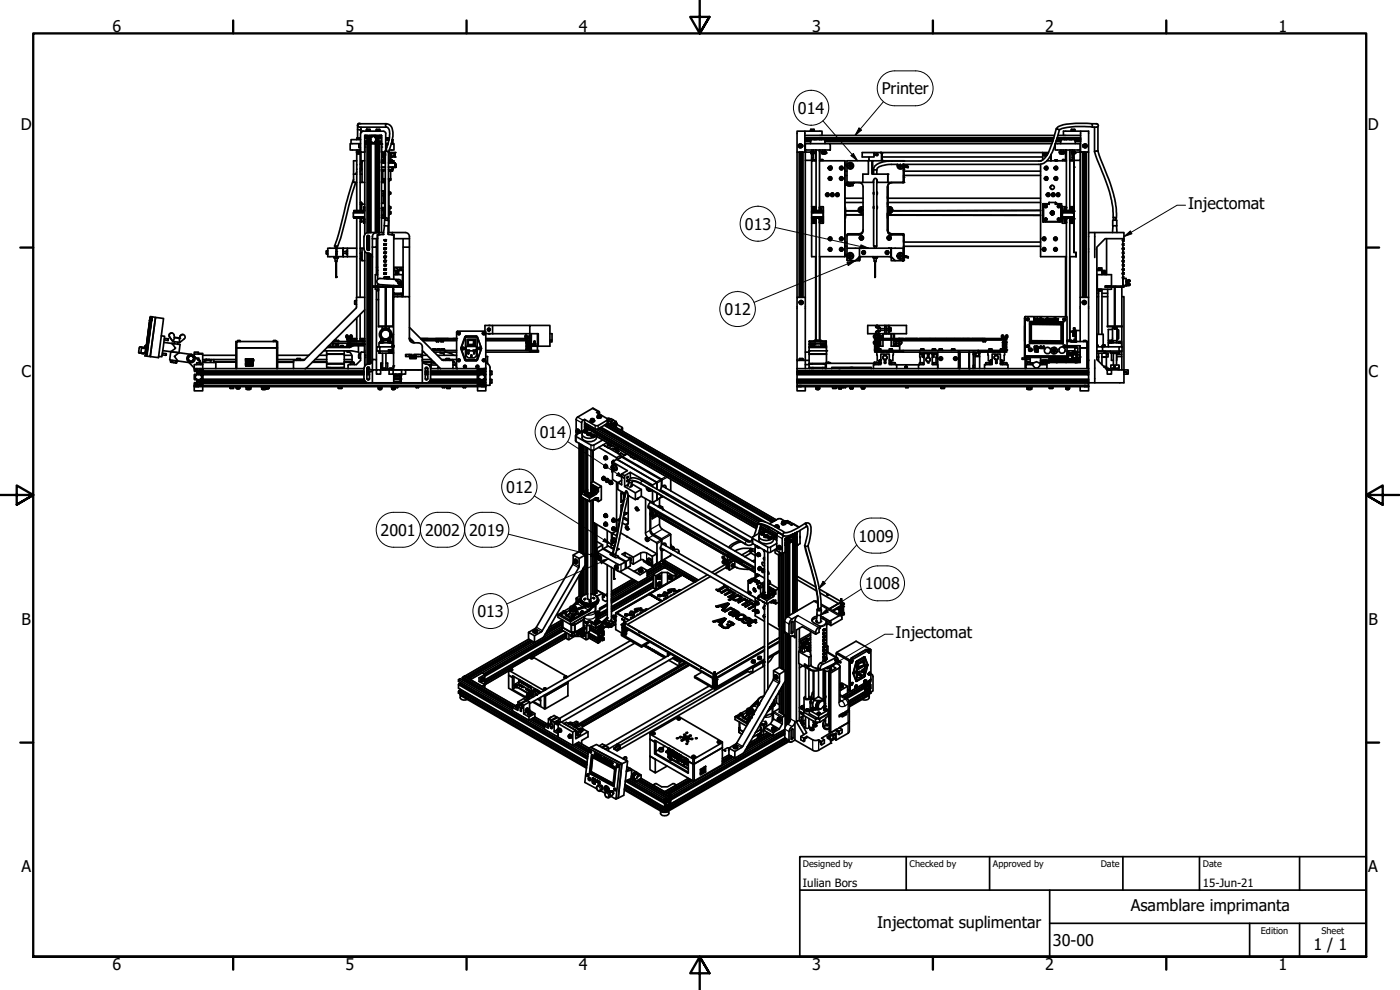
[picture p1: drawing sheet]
<svg xmlns="http://www.w3.org/2000/svg" width="420mm" height="297mm" viewBox="0 0 420 297" stroke-linecap="round" stroke-linejoin="round" font-family="sans-serif">
<defs><g id="words">
<g font-size="4.8">
<text x="33.7" y="9.6">6</text>
<text x="103.7" y="9.6">5</text>
<text x="173.7" y="9.6">4</text>
<text x="243.7" y="9.6">3</text>
<text x="313.7" y="9.6">2</text>
<text x="383.7" y="9.6">1</text>
<text x="264.7" y="28.2">Printer</text>
<text x="239.5" y="34.1">014</text>
<text x="6.2" y="38.9">D</text>
<text x="410.5" y="38.9">D</text>
<text x="356.6" y="62.9">Injectomat</text>
<text x="223.5" y="68.9">013</text>
<text x="217.4" y="94.5">012</text>
<text x="6.4" y="113.1">C</text>
<text x="410.7" y="113.1">C</text>
<text x="162" y="131.4">014</text>
<text x="152" y="147.8">012</text>
<text x="114.2" y="160.8">2001</text>
<text x="127.6" y="160.8">2002</text>
<text x="140.8" y="160.8">2019</text>
<text x="257.7" y="162.5">1009</text>
<text x="259.6" y="176.8">1008</text>
<text x="143.3" y="185.2">013</text>
<text x="6.4" y="187.4">B</text>
<text x="268.8" y="191.6">Injectomat</text>
<text x="410.7" y="187.4">B</text>
<text x="6.4" y="261.7">A</text>
<text x="410.7" y="261.7">A</text>
<text x="339.4" y="273.4">Asamblare imprimanta</text>
<text x="263.2" y="278.4">Injectomat suplimentar</text>
<text x="316" y="283.8">30-00</text>
<text x="394.2" y="285">1 / 1</text>
<text x="33.7" y="290.9">6</text>
<text x="103.7" y="290.9">5</text>
<text x="173.7" y="290.9">4</text>
<text x="243.7" y="290.9">3</text>
<text x="313.7" y="290.9">2</text>
<text x="383.7" y="290.9">1</text>
</g>
<g font-size="3.4">
<text x="241" y="266">Iulian Bors</text>
<text x="361" y="266">15-Jun-21</text>
</g>
<g font-size="2.7">
<text x="241" y="260.1">Designed by</text>
<text x="273" y="260.1">Checked by</text>
<text x="298" y="260.1">Approved by</text>
<text x="330.3" y="260">Date</text>
<text x="361" y="260">Date</text>
<text x="378.4" y="280.1">Edition</text>
<text x="396.6" y="280.1">Sheet</text>
</g>
</g></defs>
<!-- layer: Visible (ISO) -->
<g fill="none" stroke="#000" stroke-width=".51">
<path d="M107.3 38.8l.5 .2 .5-.2M108.2 40v5.6h1.3v-5h5v5h1.1M108.2 37.1a.53 .53 0 0 0-.6-.1 .53 .53 0 0 0-.3 .6v3.9M108.3 38.1v1.6M108.8 39.4l-.5 .3M109.9 39.4h1.3M110 38.8v.4M110 38.8h1M110.1 38.8l-.1 .1M111 38.8l.1 .1M111.1 38.8v.4M112.8 39.4h1.3"/>
<path d="M112.9 38.8v.4M113 38.8h.9M113 38.8v.1M114 38.8v.1M114 38.8v.4M115.1 39.4h-6.2l-.5 .2-.1 .4M115.2 39.4l.4 .2 .2 .4v5M115.8 37.1h-8a.51 .51 0 0 0-.5 .5 .51 .51 0 0 0 .5 .5h8.1M239.2 39.4h2.4v6.2h-2.4zM241.6 39.4h5.1v1.2M243.2 39.4h1.2M243.3 38.8v.4"/>
<path d="M243.3 38.8h1M243.4 38.8l-.1 .1M244.3 38.8v.1M244.3 38.8v.4M317 38.7l-1.5 4.8a7.1 7.1 0 0 1-2.8 4.6l-.5 .2h-44.7a6.2 6.2 0 0 0-5.2 1.9l-.1 .8M317.5 38.8l.4 .2M317.9 39l-1.2 4.1M321.4 39.4h1.3M321.5 38.8v.4M321.6 38.8h.9M321.6 38.8v.1M322.5 38.8l.1 .1"/>
<path d="M322.6 38.8v.4M324.3 39.4h2.4v6.2h-2.4v-6.2h-5.1v1.2M327.7 37.1l.2 1M327.7 37.1h1.4a.51 .51 0 0 1 .5 .5 .51 .51 0 0 1-.5 .5h-1.2M327.7 37.1a22.8 22.8 0 0 0-10.1 .9l-.6 .7 .4 .1M327.9 38.1l-2.5-.1-4.5 .1a4.9 4.9 0 0 0-3 .9M328.5 38.1v7.4M329.5 38v7.3M106.1 53.8l-2.3 7.5-2.1 8.8-1.3 3.7h.9l.9-2.3 3.4-13.2 1.1-3.6M106.1 52.2v2.5h1M106.1 52.2h1M107 45.6l1.1 .1z"/>
<path d="M107 41.9h1.1M107.1 46h1zM107.1 45v.6M107.1 45.7v17.5M107.1 48.2h-1v4M107.1 51.5l-.4 .7M107.1 49.5h.1M107.1 50.7v.1M107.1 41.6v.2M107.1 41.8v-.3h.9v.3M107.2 45.7h.7M107.3 45v.6"/>
<path d="M107.3 45.8v.2M107.3 46.1h.5M107.7 44.2h.1M107.8 44.3h.3M107.8 45v.6M107.8 45.8v.2M108 41.6h.1M108.1 43.1h-3v1.9h3.1M108.1 43.2l-.4 .1v.9M108.1 45v.6M108.1 45.7v17.5M108.1 51h.2"/>
<path d="M108.1 50.5h.3M108.1 52.2h.5M108.1 54.7h.5M108.2 43.1v1.3M108.2 41.9h-2.9v1.2M108.3 48.8l-.2 .5M108.3 48.9h.1M108.3 48.2h.3M108.3 45.6v3.3M108.3 50.5v.5M108.3 51l-.2 .6M108.6 48.7h-.2v2h.2"/>
<path d="M109.5 40.7v.6l.2 .2v-.3h.2l.4 .7-.4 .7h-.2v-.3l-.2 .2v.5M109.5 43.1h.7v26.7M109.5 48.2h-.9v6.5h.9M109.5 43.1v27.2M109.5 43.1h.1M109.5 43.1l.9-.1-.4-.3a.83 .83 0 0 1 1.4 0l-.3 .3 1.5 .1 .2-.2h-.2v-.2l.3-.4h.7l.3 .4v.2h-.2l.1 .2h.6M110 42.7h.9M110.2 43.1h.2v26.7v-26.7h.3v26.7v-26.7h.4v26.7v-26.7h.2v26.7M110.2 41l.1 .3 .6-.1M110.2 42.7h.7M110.2 41.2h.7M110.9 41.1v.1"/>
<path d="M110.9 42.7h.3v.2M110.9 40.6l.2 .2a.67 .67 0 0 1-1.1 .1M111.2 43h-1M111.6 40.9h.8l.4 .6v.7l-.4 .4v.3h-.8v-.3l-.3-.4v-.7zM112.6 42.7h.7M112.8 42.7h.5M112.8 43.1h-.2v26.7M112.9 40.8h-.1a.67 .67 0 0 0 1.1 .1M112.9 43.1l-.1 26.7M113.1 40.6l-.2 .2M113.2 41.1v.2l.6-.1M113.2 41.2h.6"/>
<path d="M113.3 43.1l-.1 26.7v-26.7h-.3v26.7M113.3 42.7h.4v.2M113.6 43.1h-.3v26.7M113.7 43.1l-.1 26.7M113.7 43v.1M113.7 43l-2.4 .1M113.8 43.1l-.1 26.7M113.8 41.1v.1M114.4 40.6h-.6l-.1 .3h.2v.2l-.3 .3h-.7l-.3-.3v-.2h.2l-.2-.3h-1.3l-.2 .3h.3v.2a.81 .81 0 0 1-1.4-.2l.4-.1-.2-.2-.7 .1M114.5 40.7h.1M114.5 40.7v.6l-.2 .2v-.3h-.3l-.3 .3v.7l.3 .4h.3v-.3l.2 .2v.5M114.5 57.3h.6v3.7h-.6"/>
<path d="M114.5 51h.7v.3M114.5 48.4h.7h-.7M114.5 41.3v1.2M114.5 43v.1M114.5 45.6h.1M114.5 54.8h.9M114.5 50.2h1.1M114.5 48.9h1.1M114.5 48.2h.1M114.5 50.8h1.1M114.5 43.1h.1M114.6 48.4v-.5h.4v.5"/>
<path d="M114.6 47.9h.4M114.6 50.8v.2M114.7 48.4v.3M114.9 53.6l.7 .2M114.9 53.6h.7M114.9 51.3v2.3M114.9 45.8h-.2v1.3h.4M114.9 46v.8M114.9 46l.2 .2M115 48.2h.4M115 50.8v.2M115.1 53.8h.1"/>
<path d="M115.1 53.8v.7h-.6M115.1 58.2v.6M115.1 53.8v.7M115.1 57.3v.9M115.1 58.7v2.3M115.1 58.2h.1M115.1 58.7h.1M115.1 46l-.1 2.2M115.1 53.8v.4l.2-.4M115.1 57.8l.2 1.2zM115.1 46h-.2v.7l.2-.2M115.1 45.8h-.2v.2"/>
<path d="M115.1 46.8h-.2v.3M115.1 48.8h.1M115.2 51.3h-.7h.7M115.2 48.7l-.7 .1 .8 .1M115.2 48.7v-.3v.3M115.3 54h.1M115.3 58.8v.1M115.3 53.8v.2M115.3 58v.9M115.3 58h.1M115.3 58.9h.1M115.3 58.4h.1"/>
<path d="M115.3 58v.1M115.4 45.8h-.3v.2M115.4 45.6v3.3M115.4 53.8v12.2M115.5 45.6l.1 .5M115.6 45.8h.1M115.6 46h.1M115.6 45.3l1 .3M115.6 45.3v20l.8 .2h.2v-19.9M115.6 45.3l1.3-4.2a2.85 2.85 0 0 0-.6-2.9l-.5-.1-.1-.8a.74 .74 0 0 1 1.1 .1 3.7 3.7 0 0 1 1 4.1l-.2 1.2-1 2.9M115.8 41.9h.9zM115.8 41.8l.8 .1"/>
<path d="M115.9 43.2h.4M115.9 44.3h.2M116.2 43.2l.1 .1M116.3 43.3v.2M116.5 43.1h-.7v1.3M116.5 41.5h-.7h.7v.3M116.6 48.9h2v1.3M116.6 45.6v.1M116.6 53.6h.6M116.7 45.8h.5v2.1M116.7 45.4l.1 3.5h1.1M116.7 57.5h.1"/>
<path d="M116.7 53.8v16M116.7 48.2h.4M116.7 53.8h.1M116.7 58h.1M116.8 50.8l1.1 .2-.2-.2M116.8 57.5v.9zM116.8 53.8v.5l.1-.5M116.9 57.7l.4 .1v.4h-.4M116.9 48.4v.3M116.9 51v.3h.9v-.3M117 48.4h.8zM117.1 48h-.3l.2 .2"/>
<path d="M117.1 47.9h.5M117.2 47.9l-.1 .5M117.2 47.1v.8M117.2 47.9h.4M117.2 47.1h.5M117.2 51.3v2.3l-.6 .2M117.2 53.6l.1 .4-.4 .1M117.2 53.6v.5M117.2 57.7v.5M117.3 48.4v.3M117.4 46.2v.3zM117.4 45.8h-.2v1.3"/>
<path d="M117.4 46h.3M117.4 46v.8M117.5 43.1h.7v1.9h-1.4M117.6 47.9v.5M117.6 48.2h.6M117.6 42.4v.3M117.7 42.4l-.1 .2M117.7 45.8h.9v1.3h-.9v-.3h.6v-.8h-.6zM117.7 45.8h-.3v.2M117.7 46.8h-.3v.3M117.7 42.2l.1 .4-.3 .2M117.7 42.1l.2 .7-.4 .2"/>
<path d="M117.7 48.8h.1M117.8 41.9v.3M117.8 41.9h.1M117.8 48.7l-.8 .1M117.8 48.7v-.3v.3M117.8 42.8v.3l.1-.3M117.9 41.9v.4M117.9 50.2v.6zM118.2 48.2v.7zM118.6 48.9v1.3h-2h1.1v.6h-1.1M118.6 49.1v-.2v.2M118.6 49.1l.3 .1-.3 .1"/>
<path d="M118.6 45.8v1.3M118.9 49.8v.4l-1 .1M118.9 49.3v.3l-.3 .1 .3 .2-.3 .1M239.2 45.6v43.6M239.8 45.6v43.6M240 43.7l.2-.2 .1 .4-.1 .1zM240 45.6v43.6M240.1 45.6v43.6M240.4 45.6v43.6v-43.6M240.5 45.6v43.6M240.7 43.4l.2 .4-.2 .3M240.8 45.6v43.6v-43.6"/>
<path d="M240.8 43.5v.6M241 45.6v43.6M241.6 43.1h.1M241.6 41.8l2.7 .1 .6-.1v-.2h1v.3l70.2-.1M241.6 42.5h1.7M241.6 42.2h1.7M241.6 41.5h1.8M241.6 41.3h74.6M241.6 40.6h74.8M241.7 43.1h7.5v1.9h-7.5zM241.7 45v.6h1.6M241.7 45.6v2.5h1.9v-2h.4"/>
<path d="M241.7 48.1v41.1M243.3 43.1v-1.2h4.3v1.2M243.3 45.6l1 .1zM243.4 45.8h.8M243.4 46h.8M243.4 45.8v.2M243.4 41.5v.3M243.5 45.7l-.1 .1M243.6 46.3v1.2M243.6 45v.6M243.6 47.4h.4M243.6 46.3h.4"/>
<path d="M243.8 45.8v.2M243.9 48.2l.1-.3h.3l.1 .3M243.9 47.9h.5M244 45v.6M244.1 46.4h.1M244.1 47.3v.1M244.1 46.4v1M244.2 45l-.2 .1M244.2 45.7v.1M244.2 41.5h-.8h.8M244.2 41.5h2.4M244.2 41.5v.3"/>
<path d="M244.2 45.8v.2M244.8 45.1h.1M244.8 45v3.2M244.9 45.5h.1M244.9 48.2h-1.3v13.8M244.9 45v18.2M245.9 48.2h7.7M245.9 45v18.2M245.9 45.5h.1M246.1 45l-.2 .1M246.1 45.1v3.1M246.4 48.2l.1-.3h.4l.1 .3"/>
<path d="M246.4 47.9h.6M246.6 45.8h.9M246.6 46h.9M246.6 45.8v.2M246.6 41.8v-.3h.9v.3M246.7 45.7l-.1 .1M246.8 46.1l.5 .1M246.8 45v.6M247.1 45.8v.2M247.3 45v.6M247.4 45.7l.1 .1M247.5 45.8h.3"/>
<path d="M247.5 46h.3M247.5 41.5h68.7M247.5 45.8v.2M247.5 46l-.2 .2M247.6 45.6l-1.1 .1 1.5-.1-.4 .1M247.6 42.5h68.3M247.6 42.2h68.4M247.6 46.1l-.3 .1M247.6 45v.6M247.8 45.7v.4l-1.2-.1M248.1 58.3l.2 .4 .2-.2-.2-.3-.2 .3M248.3 58a.44 .44 0 0 0-.5 .4 .44 .44 0 0 0 .5 .5"/>
<path d="M248.3 58l.4 .4-.4 .5M248.9 50.3l.2-.1 .2 .3-.2 .2zM248.9 50.5l.2 .2M248.9 53.5v.2h.4l-.2-.4-.2 .4M249.1 50.2l-.2 .3M249.1 53.1a.44 .44 0 0 0-.4 .5 .44 .44 0 0 0 .4 .4M249.1 53.1l.5 .4-.5 .5M249.2 43.1h66.5M249.2 49.9a.55 .55 0 0 1 .5 .7 .55 .55 0 0 1-.7 .4M249.6 58.3l.2 .4 .2-.2-.2-.3-.2 .3M249.8 58l.4 .4-.4 .5M249.8 58a.44 .44 0 0 0-.4 .4 .44 .44 0 0 0 .4 .5"/>
<path d="M251.1 58.3l.2 .4 .2-.2-.2-.3-.2 .3M251.3 58l.4 .4-.4 .5M251.3 58a.44 .44 0 0 0-.4 .4 .44 .44 0 0 0 .4 .5M252.3 50.3l.2 .4 .2-.2-.2-.3-.2 .3M252.3 53.5v.2h.4l-.2-.4-.2 .4M252.5 50a.44 .44 0 0 0-.5 .4 .44 .44 0 0 0 .5 .4M252.5 53.1a.44 .44 0 0 0-.5 .5 .44 .44 0 0 0 .5 .4M252.5 50l.4 .4-.4 .4M252.5 53.1l.4 .4-.4 .5M253.6 59.5v2.7M253.6 48.2v28.8M253.6 48.2v11.3"/>
<path d="M253.6 49.6h.6M253.6 51.4h.6M253.6 52.6h.6M253.6 59.5h5.4M253.6 55.1h.7v.4h-.7zM254.2 49.4l-.6-.1 .6 .1M254.2 54.8h3.5M254.2 54.7h8M254.3 55v.2M254.3 55.2h.1M254.3 55.7h.4v-.5v.5M254.3 55.2v.5"/>
<path d="M254.4 54.7h.1M254.4 55.7h1.3M254.8 55.7h.1M254.9 55.2h-.9l.2 .2M255 55.2h-.1M255 55v.2M255.1 55v.7h-.4v-.5M255.1 55h.1M255.2 55h.1M255.2 48.9a.78 .78 0 0 0-.9 .9 .78 .78 0 0 0 1.1 .6 .78 .78 0 0 0 .3-1.2l-.5-.3M255.2 49.3l-.3 .2v.4l.3 .2 .3-.2v-.4l-.3-.2-.3 .2v.4l.3 .2M255.3 55v.2"/>
<path d="M255.3 55.2l-.1 .1M255.4 55.2l-.2 .2 .2-.1M255.4 55v.2M255.5 55v.7v-.7M255.5 55l.2 .4v-.4v.7h.3M256 55v.7zM256.2 54.8v.2v-.2M257.8 54.8a1.24 1.24 0 0 1 1.2 1.2v13.2M258.8 45.8h3.5v1.3h-3.5zM260.8 47.1l-.2 5.1h-1.6v2.5M261.8 52.2v-4v4M261.8 52.2h4.6v2.5"/>
<path d="M261.8 49.2v.6M261.8 50.4v.6M262.1 54.7a.84 .84 0 0 1 .9-1.1l.3 1.1M262.2 51h.9M262.2 51v1.2M262.2 57.7v.6M262.2 57.8v.4M262.3 46.3v.1M262.3 45.8h52.3M262.3 46l.3 .4-.3 .3M263.1 46.2l.2 .3h-.2zM263.1 53.9v19.9h-.9v-19.7"/>
<path d="M263.1 54.7h.2M263.1 51v1.2M263.2 57.7v.6M263.2 57.6v.8M263.3 54.7h3.1M264.3 45.8l.2 .2M264.6 46v2v-2M264.6 47.1h48.3M264.8 48.2l-.2-.2 .2 .2M266.4 56.1v13.1zM266.4 56.1v3.4h45.9M266.4 56h.1"/>
<path d="M266.4 54.7h4.8v-5.4v5.4M266.4 52.2v2.5M269.3 49.3a.98 .98 0 0 0 .9 1.4 .98 .98 0 0 0 .9-1.4M270.2 49.3l-.3 .2v.4l.3 .2 .3-.2v-.4l-.3-.2-.3 .2v.4l.3 .2M270.2 50.5a.79 .79 0 0 1-.7-1.2l-3.2 .1-2.1 .5a1.15 1.15 0 0 0-1.1 1.1M270.9 49.3v.8l-.7 .4M271 54.8h-3.4a1.24 1.24 0 0 0-1.2 1.2M271 54.7h-.1M271.1 54.5h.1M271.2 51.1v3.4M271.2 48.2h-17v6.8h2M271.2 49.7v.1"/>
<path d="M271.2 51.4h41.1M271.2 52.6h41.1M272.4 49.9l-1.2-.2 1.4 .3-.1 .3-1.3-.2M312.3 48.2h.1M312.3 49.3v27.7h7.7M312.9 45.8v2.2M313.2 46.2l.3-.2 .4 .2v.3l-.3 .3-.4-.2zM313.8 50.3l.2 .4 .2-.2-.2-.3-.2 .3M313.8 53.5v.2h.4l-.2-.4-.2 .4M314 54a.38 .38 0 0 0 .2-.6 .38 .38 0 0 0-.6 0 .38 .38 0 0 0 .2 .6h.2M314 50a.4 .4 0 0 0-.5 .3 .4 .4 0 0 0 .5 .4 .4 .4 0 0 0 .2-.6l-.2-.1M314.2 46.5v-.3l.3-.2-.3 .2v.4"/>
<path d="M314.2 48.2h5.8M314.4 58.3l.2 .4 .2-.2-.2-.3-.2 .3M314.5 46.1l-.2 .3M314.5 58l.5 .4-.5 .5M314.6 58a.44 .44 0 0 0-.5 .4 .44 .44 0 0 0 .5 .5M315.4 46.4v1.8v-1.8M315.4 46.4v.7M315.8 55.6a.6 .6 0 0 0-.6 .6 .6 .6 0 0 0 .6 .6M315.8 58.3l.2 .4 .2-.2-.2-.3-.2 .3M316 58a.44 .44 0 0 0-.4 .4 .44 .44 0 0 0 .4 .5M316.1 58l.4 .4-.4 .5M316.7 43.1h7.5v1.9h-7.5z"/>
<path d="M316.7 50.3l.2 .4 .2-.2-.2-.3-.2 .3M316.7 53.5v.2h.4l-.2-.4-.2 .4M316.7 43.3l-.3 .9a8 8 0 0 1-3.1 4.7l-1.3 .4h-41.1M316.9 50a.44 .44 0 0 0-.5 .4 .44 .44 0 0 0 .5 .4M316.9 53.1a.44 .44 0 0 0-.5 .5 .44 .44 0 0 0 .5 .4M316.9 50l.4 .4-.4 .4M316.9 53.1l.4 .4-.4 .5M316.9 42.5h1.4M317 42.2h1.3M317.1 41.8l2.9 .1v-.3h1.1v.2l.5 .1 2.7-.1M317.2 48h-.6l.1 .2M317.2 41.5h1.3"/>
<path d="M317.2 48v.1M317.2 48.1l-.1 .1M317.3 41.3h7M317.4 58.3l.2 .4 .2-.2-.2-.3-.2 .3M317.5 40.6h6.8M317.5 58l.4 .4-.4 .5M317.6 58a.44 .44 0 0 0-.5 .4 .44 .44 0 0 0 .5 .5M318 45.8h.5M318 46h.5M318 45.8v.2M318 46h1.3M318.1 45.7l-.1 .1"/>
<path d="M318.2 46.1h1M318.2 45v.6M318.3 43.1v-1.2h4.4v1.2M318.3 45.6l1.2 .1-1.6-.1 .4 .1M318.5 45.8h.8M318.5 46h.8M318.5 45.8v.2M318.5 41.8v-.3h.8v.3M318.5 46v.1M318.5 45.7v.1M318.6 45v.6M318.9 48.2l.1-.3h.3l.1 .3"/>
<path d="M318.9 47.9h.5M318.9 45.8v.2M319.2 45v.6M319.3 45.7v.1M319.3 41.5h2.4M319.3 45.8v.2M319.8 45.1h.2M319.8 45v3.2M319.9 45.1v.4M320 45.6h.1M320 45l.1 18.4M321.1 45.1v18.3"/>
<path d="M321.1 48.2h1.2M321.4 48.2l.1-.3h.4v.3M321.4 47.9h.5M321.6 45.6l1.1 .1zM321.7 45.8h.9M321.7 46h.9M321.7 45.8v.2M321.7 41.8v-.3h.9v.3M321.7 45l.2 .2M321.8 46.4v1M321.8 47.4h.4M321.8 45.7l-.1 .1"/>
<path d="M321.9 46.1l.4 .1M321.9 45v.6M322.1 45.8v.2M322.2 46.3l-.4 .1M322.3 46.3v1.2M322.3 48.2v27.5M322.4 46.1l-.1 .1M322.4 45v.6M322.5 45.7l.1 .1M322.6 41.5h1.7M322.6 45.8v.2M322.7 42.5h1.6"/>
<path d="M322.7 42.2h1.6M324.2 43.1h.1M324.2 45v.6h-1.5M324.2 45.6v2.5h-1.9v-1.9M324.2 48.1v41.1M324.9 45.6v43.6M325.1 45.6v43.6v-43.6M325.1 43.5v.6M325.1 43.4l-.2 .4 .2 .3M325.4 45.6v43.6M325.4 45.6v43.6v-43.6M325.5 43.7l.2-.2 .2 .4-.2 .1z"/>
<path d="M325.8 45.6v43.6M326 45.6v43.6M326.7 45.6v43.6M328.5 45.5l1.8 4.9a35.5 35.5 0 0 1 3.8 14.9M329.5 45.3l-1 .2M329.5 45.3l.8 2.5a58 58 0 0 1 4.5 13.1l.2 4.6M98 75.3v.9M98 75.3h.3M98 76.2h.3M98.4 75.2v1.1M98.4 74.5h2.5v2.5h-2.5zM100.2 77v.3h1.3v-.3"/>
<path d="M100.4 77.4h.1M100.4 77.3h.9M100.4 77.5h.9M100.5 77.3h.1M100.5 77.5l.1 .8M100.6 73.8v.7M100.6 78.3l.2 .3M100.6 78.3h.5M100.9 76h.2M100.9 76.3h.2M100.9 74.5v2.5M101 76v.3v-.3"/>
<path d="M101 75.5h.1M101.1 74.5h3.2v2.5h-3.2zM101.1 78.3l-.1 .3M101.2 73.8v.7M101.3 77.3h.1M101.3 77.5l-.2 .8M101.4 77.5h.1M103 75.4v.7M103.9 75.2l.2 1.1zM103.9 75.5h-.9v-1v2.5v-1h.9M104.1 76.1l.2 .1M104.1 75.2v1"/>
<path d="M104.1 76h.2M104.1 75.5h.2M104.1 75.2v.2M104.1 75.2h.2M104.3 77h2.8M104.3 74.5h2.8M106.2 63.9v-.5h2.8v.5M106.2 65.2h.7M106.2 65.4h.7M106.2 65.2v.2M106.2 65.4l.1 .1M106.2 63.2v.2"/>
<path d="M106.2 63.2h.7M106.3 63.2h-.1M106.3 65.2v.2M106.7 65.2v.2M106.8 63.2h.1M106.9 63.4v-.2h.3v.2M106.9 65.2v.2M106.9 65.4l-.6 .1M107.1 65.1v24.1M107.2 65.2h.7M107.2 65.4h.7M107.2 65.2v.2"/>
<path d="M107.2 65.4l.1 .1M107.3 65.2v.2M107.7 65.2v.2M107.9 63.2h.1M107.9 63.2h-.6M107.9 63.4v-.2h.3v.2M107.9 65.4l-.6 .1M107.9 65.2v.2M108.1 60.8h.4v.5M108.1 61.3h.3v1.9M108.1 74.5h1.1M108.1 65.1v24.1"/>
<path d="M108.1 76h.3M108.1 77.6h.3M108.2 65.1l.8 .1zM108.2 65.4h.7M108.2 65.2v.2M108.2 65.4l.1 .1M108.3 65.2v.2M108.3 65.5h.5M108.4 65.5v1h-.3M108.4 66.5h.8M108.5 61.8v-.5v.9M108.5 65.5v1v-.6"/>
<path d="M108.5 65.5v1M108.5 61.3v.9M108.5 62.2v1M108.5 65.5h.1M108.5 61.3h1M108.5 77.8l.1 .4M108.6 75.8h-.2v2h.2M108.6 74.5v3.7h.9M108.6 65.2v.2M108.8 63.2h-.6M108.9 63.2h.1M108.9 63.2v.2"/>
<path d="M108.9 65.4l-.1 .1M109 65.2v.2M109.2 65.6h.3M109.2 63.4h.3M109.2 71v3.7M109.3 74.8a1.4 1.4 0 0 0 1.6 1.3 1.24 1.24 0 0 1 .9 1.1M109.4 62.3v.9M109.4 65.8v.9M109.5 62h-.3v1.6l-.2 .3h-3v1.2h3l.2 .3v1.6h.3M109.5 65.8v.9M109.5 62.3v.9M109.5 75.5v13.7"/>
<path d="M110.2 71l.3-.3 .4 .3v3.8l-.4 .3-.3-.3M110.2 70.8v4.1M110.2 75.9v33.4M110.4 70.7v4.4M110.4 76v33.3M110.7 70.7v4.3M110.7 76v33.2M111.1 76.2v32.9M111.3 76.3v32.7M111.8 74.2v33.7h1.2v3.1M111.8 71.6h1.5M113 71.6v2.6h-1.2"/>
<path d="M113 74.2v8.2M113 69.8a1.24 1.24 0 0 0-1.2 1.2v3.2M113.7 70.4h-.5v1.2M113.7 70.4h.3M113.7 69.8v.6M113.8 69.8v-26.7h.7v26.7M114.5 62.3h.9v.4h-.9M114.5 63.1h.1M114.5 64.6h.1M114.5 62.6h.2M114.5 65.1h.2M114.6 65.2l.1 .2"/>
<path d="M114.6 63.1h.5v1.5h-.5M114.6 63.1v1.5M114.6 62.5h.8M114.8 65.1l.2 .3M114.9 62.5l-.1 .1M115 65.4v.1M115.1 63.1h.2M115.1 69.8h-4.6a1.24 1.24 0 0 0-1.2 1.2M115.2 64.6h.1M115.3 79.4h.2l-.1 .4v-.4zM115.3 73.2h.2l-.2 .3 .2 .1h-.2l.1-.3zM115.3 78.2h.2h-.2l.1 .4z"/>
<path d="M115.3 65.3h.1M115.3 65.5l.1-.2zM115.3 62.9l.1 1.9zM115.3 74.7l.1 .1M115.3 74.6h.1M115.3 74.5l.1-.1v.2M115.3 77.2l.1 .1M115.3 76.9h.2h-.2l.1 .4h-.1h.1zM115.3 78.3l.1 .2zM115.3 75.6v.4h.2l-.1-.2-.1 .1M115.3 74.6v.1M115.3 74.5v.1"/>
<path d="M115.3 72v.1M115.3 76.9v.2M115.4 71.9v.4zM115.4 73.1l.1 .2-.2 .2M115.4 73.2l-.1 .1M115.4 77v.3M115.4 77.1h-.1M115.4 78.3v.3M115.4 78.3v.2M115.4 67.7l-.3 2.6-1.8 .3v13.2M115.4 63.2v2.3h-.9M115.4 63.5v.7v-.6"/>
<path d="M115.4 63.4h.1M115.4 64.3h.1M115.4 74.6l.1 .2-.2-.1M115.4 78.2l-.1 .1M115.4 66l1.2 .2-.1 1.6-1.2-.1zM115.4 71.9v.4M115.4 75.8v.3M115.4 65.3v.1M115.5 73.5v.1M115.5 75.9v.1M115.5 76.9h.1M115.6 79.4l.2 .1v.3z"/>
<path d="M115.6 78.2l.2 .1v.3zM115.6 76.9l.2 .1v.3zM115.6 74.5h.2v.4zM115.6 73.2l.2 .1v.3zM115.6 71.9l.2 .4zM115.7 79.4l.1 .3v-.3M115.7 78.5h.1M115.7 78.2l.1 .3v-.3M115.7 78.2l-.1 .3zM115.7 77.3v-.4l.1 .4M115.7 76.9l.1 .3v-.3M115.7 76.1l-.1-.4 .2 .4"/>
<path d="M115.7 75.7l.1 .4v-.4M115.7 74.8v-.3l.1 .3M115.7 74.4l.1 .3v-.2M115.7 73.5l-.1-.2 .2 .2M115.7 73.2l.1 .3v-.3M115.7 72.3v-.4l.1 .4M115.7 71.9l.1 .3v-.3M115.8 79.7l-.1-.3v.4M115.8 65.3l-.1 .8M116.5 69.8h5.1a1.39 1.39 0 0 1 1.3 1.8M116.5 67.8v2.4M116.5 65.5l-.1 .7"/>
<path d="M116.5 70.2l.1 .1M116.5 70.4l1.6 .2M116.7 61.8h.1M116.7 62.5h.1M116.7 62.3h.1M116.7 63.2h.1M116.7 62.7h.1M116.7 63.9h.1M116.8 61.8v.8M116.8 63.2v1.2v-1M116.8 62.5v.7M116.8 61.8v.9"/>
<path d="M116.8 62.5v.2M116.8 62.7v.5zM116.9 62l.4 .1-.1 .4M116.9 62.5h.3M116.9 63.5h.3M117.2 63.5l.1 .6-.4 .1M117.2 62v.5M117.2 63.5v.7M117.5 70.4h.7v1.2M117.7 69.8v.6M118.2 70.6v13.2M118.2 71.6h4.7"/>
<path d="M121 71.6v2.6h1.9M121 74.2v14.8M122.9 71.6v17.4M243.6 63.9h3.5M243.6 65.1v.3h.4M243.6 65.1h3.5M243.6 62h1.3l-.2 1.2M243.6 67h1.3M243.6 65.4v.2l1.1 .2 .2 .4M243.6 65.6v11.4h1.3M243.6 62v1.4M243.6 63.6v1.5"/>
<path d="M243.6 63.6h.4M244 63.9v-.5h2.8v.5M244 65.2v.2M244.1 63.4h-.5v.2M244.1 65.2h.6M244.1 65.4h.7M244.1 65.2h.7M244.1 65.4h.8M244.1 63.2h.7M244.2 62.5l.3 .3-.2 .2-.3-.3zM244.2 66l.3 .3-.2 .2-.3-.3zM244.3 62.3l.4 .5-.4 .4"/>
<path d="M244.3 65.8l.4 .4-.4 .5M244.3 65.2v.2M244.6 63.2a.54 .54 0 0 0 0-.9 .54 .54 0 0 0-.8 .2 .54 .54 0 0 0 .3 .8v.1M244.7 65.2h.1M244.7 65.2l.1 .2M244.8 63.4v-.2h.3v.2M244.8 65.2v.2M244.8 77v25.2M244.9 65.1v37.1M245 65.2h.7M245 65.4h.8M245 65.2h.8"/>
<path d="M245 65.4l.7 .1M245 65.2v.2M245.1 63.2h.6M245.1 63.2h.1M245.4 65.2v.2M245.7 63.2h.1M245.7 65.2h.1M245.7 63.4v-.2h.4v.2M245.7 65.2v.2M245.8 65.2v.2M245.8 65.4l-.1 .1M245.9 62.3a.41 .41 0 0 1 .5 .5 .41 .41 0 0 1-.5 .4"/>
<path d="M245.9 65.8a.41 .41 0 0 1 .5 .4 .41 .41 0 0 1-.5 .5M245.9 62.2l.6 .3-.2 .7M245.9 65.7a.54 .54 0 0 1 .6 .5 .54 .54 0 0 1-.6 .6M245.9 62.3a.41 .41 0 0 1 .5 .5 .41 .41 0 0 1-.5 .4l.5-.4zM245.9 62.7v.1M245.9 66.2v.1M245.9 62.5l.3 .3-.3 .1M245.9 66l.3 .3-.3 .1M245.9 67h1.2M245.9 62h1.2M245.9 65.4l.8 .1M245.9 77h7.7"/>
<path d="M245.9 65.1v37.1M246 65.6h-.1M246 65.8l.4 .4-.5 .5a.41 .41 0 0 0 .5-.5 .41 .41 0 0 0-.5-.4M246 65.6h1.1M246.1 63.3h-.1M246.1 65.2h.6M246.1 65.4h.7M246.1 65.2h.7M246.1 65.2v.2M246.1 77v25.2M246.1 65.4v.1M246.1 63.2h.1"/>
<path d="M246.1 63.2h.6M246.3 65.2v.2M246.7 65.2l.1 .2M246.7 65.2v.2M246.8 63.4h.3M246.8 63.2v.2M246.8 65.4l-.1 .1M246.8 63.6h.3v.3M246.8 65.4h.3M247.1 62v1.6M247.1 62v5v-1.6M247.1 63.9v1.5"/>
<path d="M248.9 74.7l.2 .3 .2-.1-.2-.3-.2 .3M248.9 71.6v.2h.4l-.2-.3-.2 .3M249.1 74.4a.41 .41 0 0 0-.4 .4 .41 .41 0 0 0 .4 .4M249.1 71.2a.44 .44 0 0 0-.4 .5 .44 .44 0 0 0 .4 .4M249.1 74.4l.5 .4-.5 .4M249.1 71.2l.5 .4-.5 .5M252.3 71.6v.2h.4l-.2-.3-.2 .3M252.3 74.7l.2 .3 .2-.1-.2-.3-.2 .3M252.5 71.2a.44 .44 0 0 0-.5 .5 .44 .44 0 0 0 .5 .4M252.5 74.4a.41 .41 0 0 0-.5 .4 .41 .41 0 0 0 .5 .4M252.5 71.2l.4 .4-.4 .5M252.5 74.4l.4 .4-.4 .4"/>
<path d="M253.6 62.2v14.8M253.6 62.2l.1 2.9M253.6 60.8h5.4M253.6 72.6h.6M253.6 73.9h.6M253.6 76.7l.6 .1M253.7 65.1l-.1 .4M253.7 63.3h3.9M253.7 63.2h3.9M253.7 62.2v3.3M253.7 64.4h5.3M254.2 76.4l-.6-.1 .6 .1"/>
<path d="M254.2 70.4v4.1M254.4 78.2h2.3M254.4 70.5h3.3M254.4 70.2h3.3M254.5 70.5l-.2 .2M254.5 70.2l-.2 .2M255.2 76.4l-.3 .2v.3l.3 .2 .3-.2v-.3h-.6v.3l.3 .2M257.9 77l-1.2 1.2h1.2v-.9M257.9 77.3v.9M257.9 77h9.6M257.9 74.5v2.5M257.9 77.3v.7"/>
<path d="M257.9 78h.1M258.2 77l-.3 .3M258.2 77l-.2 .2M258.3 71.3l.2-.1 .2 .3-.2 .1zM258.3 62.8l.3 .2-.2 .2-.2-.2zM258.4 62.6l.4 .4-.4 .4M258.5 74.5h-.1h.3M258.5 70.8a.6 .6 0 0 0-.6 .6 .6 .6 0 0 0 .6 .6M258.5 71l.5 .4-.5 .4M259 68.9a1.24 1.24 0 0 1-1.2 1.3M259 69.2a1.24 1.24 0 0 1-1.2 1.3M259 62.1a.98 .98 0 0 0-1.4 .6 .98 .98 0 0 0 .9 1.2h.5"/>
<path d="M259 64.5h-5.3v.6M259.1 75.6h.2v.3l-.3-.2zM259.2 75.4l.4 .4-.4 .4M262 77v.3h1.3v-.3M262.2 77.4h.1M262.2 61.9v.7M262.2 62.1v.3M262.3 77.3h.8M262.4 78.3l.2 .3M262.4 78.3h.5M262.4 73.8v.7M262.6 78.6v4.6z"/>
<path d="M262.9 78.3l-.2 .3M263 73.8v.7M263 77.5l-.1 .8M263.1 77.3h.1M263.1 77.5h-.9l.2 .8M263.2 61.9v.7M263.2 61.8v.9M263.2 77.5h.1M266.1 75.6l.3 .1-.1 .2h-.2zM266.2 75.4l.4 .4-.4 .4M266.4 61.3v-.5v1.3h.6M266.4 64.4l45.9 .2h-45.9v.9"/>
<path d="M266.4 60.8h45.9M266.4 69.2a1.24 1.24 0 0 0 1.3 1.3h3.2l.2 .2M266.4 68.9a1.24 1.24 0 0 0 1.2 1.3h3.4l.1 .2M266.7 71.3l.2-.1 .2 .3-.2 .1zM266.9 74.5h-.2h.3M266.9 70.8a.6 .6 0 0 0-.6 .6 .6 .6 0 0 0 .6 .6M266.9 71l.4 .4-.4 .4M266.9 62.1l.7 .3 .2 .8M266.9 62.1a.92 .92 0 0 1 .9 .9 .92 .92 0 0 1-.9 .9M267 62.8l.2 .2-.1 .2-.3-.2zM267 63.9h-.6v5M267 62.6l.4 .4-.4 .4"/>
<path d="M267.2 77l.3 .2v1h1.2l-1.2-1.2M267.5 74.5v2.5zM267.5 74.5v2.5M267.8 63.3l-.3 .5-.6 .1M270.2 76.4l-.3 .2v.3l.3 .2 .3-.2v-.3h-.6v.3l.3 .2M270.2 76a.79 .79 0 0 0-.8 .8 .79 .79 0 0 0 .8 .8M270.2 76a.79 .79 0 0 1 .8 .8 .79 .79 0 0 1-.8 .8M271.1 77.1v1.1h-2.4M271.1 76.5v-2h-16.9v3.5l.2 .2M271.2 72.1v.5h41.1M271.2 76.8v.1M271.2 70.4v7.6"/>
<path d="M272.4 77l-1.2-.2 1.4 .2-.1 .4-1.3-.3M312.3 73.9h-41.1v.6M312.3 63.2l-44.5 .1M312.3 63.1l-44.5 .1M313.1 61.1v5.5v-5.5M313.1 61.1h1.7M313.2 71.6v.2h.4l-.2-.3-.2 .3M313.2 74.7l.2 .3 .2-.1-.2-.3-.2 .3M313.2 65.9l.4 .5M313.3 71.2l.5 .4-.5 .5M313.3 74.4l.5 .4-.5 .4M313.4 71.2a.44 .44 0 0 0-.5 .5 .44 .44 0 0 0 .5 .4"/>
<path d="M313.4 74.4a.41 .41 0 0 0-.5 .4 .41 .41 0 0 0 .5 .4M313.6 61.3l-.4 .5v4.1M313.6 66.4l4.3 .1M313.8 65.6v.2zM313.8 65.8h.1M313.8 61.9v.1M313.8 61.9h.1M313.8 62h.1M313.8 65.8v.1M313.8 65.9h.1M313.8 65.8l.1 .1M313.8 62l-.1 .1 .2-.1"/>
<path d="M313.8 61.8v.2M313.8 65.7l.1 .2M313.8 65.7v.1M313.8 61.8v.1M313.8 61.8h.1M313.9 65.7h-.1M313.9 65.7v.1M313.9 61.8v.1M313.9 65.9h-.1M313.9 65.8h.1M313.9 61.8h-.2l.1 .2M313.9 62h-.1"/>
<path d="M313.9 65.9h.1M313.9 62h.1M313.9 61.9h.1M313.9 61.9v.1M313.9 65.8v.1M313.9 61.9l.2 .1h-.2M314.8 61.3h-1.2M314.8 60.8l.1 .5M314.8 60.8h1.9M314.9 60.8h-.1M315.3 64l-.1 .1M315.3 64.1h.1"/>
<path d="M315.4 63.6l-.2 .1M315.6 64.3l.1 .1M315.6 63.3v.1M315.7 64.4h-.1M316 63.4h.1M316 64.3v.1M316.2 63.6l.1 .1M316.3 64v.1M316.3 64l-.1 .1M316.5 74.7l.2 .3 .2-.1-.2-.3-.2 .3M316.5 71.6v.2h.4l-.2-.3-.2 .3M316.7 60.8l.1 .5"/>
<path d="M316.8 72.1a.4 .4 0 0 0 .2-.7 .4 .4 0 0 0-.7 0 .4 .4 0 0 0 .2 .7h.2M316.8 60.8h.1M316.8 61.1h1.8v5.5h-5.5M316.8 60.8l-.1 .5M316.8 61.3h1.1M316.8 60.8v.5M317.6 65.8h.1M317.6 65.8v.1M317.6 62h.1M317.6 65.8l.1 .1M317.6 61.9v.1M317.7 65.9h.1"/>
<path d="M317.7 65.7l-.1 .1M317.7 62h.1M317.7 61.9h-.1M317.7 65.7h.1M317.7 61.9h.1M317.7 61.8l.1 .1M317.7 61.9l-.1 .1M317.7 61.9v.1M317.7 65.8l.1 .1M317.7 65.8h.1M317.7 61.8h.1M317.8 65.9h-.1"/>
<path d="M317.8 65.7v.1M317.8 62h-.1M317.8 62h.1M317.8 61.9h.1M317.8 65.8h.1M317.8 65.8v.1M317.8 61.9l.1 .1h-.1M317.8 61.9v.1M317.8 61.3h.2M318 66.4l-.2 .1M318 66.4l.3-.3zM318 61.3l.3 .3z"/>
<path d="M318.3 61.6l.1 .2M318.4 65.9l-.1 .2M318.5 61.8v4.1zM318.5 62.2v3.3M318.8 65.1v.3l.2-.2M318.8 65.1h3.5M318.8 63.9h3.5M318.8 63.4h.3M318.8 63.6v1.5M318.8 65.4v.2M318.8 63.6h.2M319 63.9v-.5h2.8v.5"/>
<path d="M319.1 63.2v.2M319.1 63.2h.1M319.2 63.2h.5M319.3 65.2v.2M319.7 65.2h.1M319.7 65.2h-.7h.8M319.7 65.2l.1 .2M319.8 63.2h.1M319.8 65.4h-.8h1M319.8 65.2v.2M319.8 77v18M319.8 63.3h.1"/>
<path d="M319.9 62.3l.1 .1M319.9 65.8l.1 .1a.41 .41 0 0 0-.5 .3 .41 .41 0 0 0 .5 .4l-.1 .1M320 63.1l-.1 .1M320 62.4a.41 .41 0 0 0-.5 .4 .41 .41 0 0 0 .5 .3M320 62.2l-.6 .3 .1 .7M320 65.7a.54 .54 0 0 0-.7 .5 .54 .54 0 0 0 .7 .6M320 65.7l-1.2-.1v1.4h1.2M320 62h-1.2v1.6M320 62.7l-.2-.2-.1 .2v.2h.3M320 66.2l-.2-.2-.1 .2v.2l.3-.1M320 65.1v29.9M320.1 62.4a.41 .41 0 0 0-.6 .4 .41 .41 0 0 0 .6 .3"/>
<path d="M320.1 63.2h.6M320.1 65.4h.7M320.1 63.2h-.3v.2M320.1 65.4l.6 .1M320.1 63.2h.1M320.4 65.2v.2M320.7 65.2h.1M320.7 65.2h-.7h.8M320.7 65.2v.2M320.8 65.2v.2M320.8 65.4l-.1 .1M321 63l.2 .2"/>
<path d="M321.1 62h1.2M321.1 65.2h.7zM321.1 67h1.2M321.1 63.2h-.3v.2M321.1 77h1.9M321.1 65.1v37.1M321.1 63.2h.7M321.2 63.2h-.1M321.3 63.2a.54 .54 0 0 1 0-.9 .54 .54 0 0 1 .8 .2 .54 .54 0 0 1-.4 .8l.1 .1M321.3 65.2v.2M321.6 66l.2 .3-.1 .2-.3-.3zM321.6 62.5l.2 .3-.1 .2-.3-.3z"/>
<path d="M321.6 65.6l-.6 .4M321.6 65.8l.4 .4-.4 .5M321.6 62.3l.4 .5-.4 .4M321.7 65.2l.1 .2M321.7 65.2v.2M321.7 63.2h.1M321.8 63.4h.5v.2M321.8 65.4l-.1 .1M321.8 63.6h.5v.3M321.8 65.4h-.7l.6 .1M321.8 65.4h.5M322.3 75.7h.7v1.3v-1.3"/>
<path d="M322.3 65.4v.2h-.7M322.3 63.4v-1.4v5v-1.4M322.3 63.9v1.5M326.7 69.8h1.8v7.5M328.5 69.8h8.8v1.8h-5.6l-2.5 2.6v33.7l3.1 3.1M332.1 71.6v10.8M333.9 67.7v-1.6l.5-.1 .8 .1v1.6M334 67.8h1.1M334 67.7l-.1 2.1M334.2 65.4l-.1-.1h.7l.2 .1-.1 .1M334.2 65.3v.8M334.9 65.4v.7"/>
<path d="M335.1 67.7l.1 2.1M336.9 71.9v.4zM336.9 73.1v.5M336.9 74.7v.2M336.9 74.4v.4M336.9 74.4v.1M336.9 75.9v.2M336.9 77.2v.1M336.9 77v.3M336.9 76.9v.2M336.9 78.2v.3M336.9 78.3h.1"/>
<path d="M336.9 78.5v.1M336.9 79.4v.4M336.9 73.6h.1M336.9 73.1v.4zM336.9 76.9v.4M336.9 76.9h.1M336.9 78.3v.3zM336.9 78.2v.1zM336.9 79.4h.1M336.9 78.3v.2M336.9 75.8v.3zM336.9 74.6v.3"/>
<path d="M336.9 74.6v.1M336.9 74.5v.1M336.9 74.4v.2M336.9 72.1h.1M336.9 72v.1M336.9 72v.3M336.9 75.6v.3M337 71.9v.4zM337 73.1v.5M337 74.4v.5M337 75.6v.5M337 76.9v.4z"/>
<path d="M337 78.5v-.3v.4M337 79.4v.4zM337 78.2v.3zM337 75.7v.4zM337 74.4v.4zM337 73.2v.3zM337 71.6v11.5M44.8 97.3h.5l-.7 5-.4-.1zM44.9 96.9l.4 .1zM44.9 96.6l.4 .1M45 96v.2zM45 96.5l.4 .1-.9 6.5-.4-.1z"/>
<path d="M45 97.3l-.7 5M45 95.9h.1M45 95.6v.3zM45 96.9v.1M45 95.6l-.1 .5M45.1 95.6v.1M45.1 95.6h.1M45.1 95.7l-.2 .5 .2-1.2h.6l-1.6 11.9-.6-.1 .1-.9M45.1 95.7l-.1-.3-1.1 8.5M45.1 95.7h.1M45.1 95.4l-.1 .8zM45.1 95.8h.1"/>
<path d="M45.1 96.2h.1M45.1 96h.1M45.1 96v.2M45.1 95.9v.3M45.1 95.8v.4M45.1 96.2l.2 .1M45.2 95.4h.3l-.2 .2M45.2 95.9v.2M45.2 96.1v.1M45.2 96v.2M45.2 96v.1M45.2 96h.1"/>
<path d="M45.2 95.8l-.1 .4M45.2 95.7h.1M45.2 95.6v.2M45.3 95.6h.1M45.2 95.8v.1M45.2 95.6l-.1 .3M45.2 95.6v.3M45.2 95.9h-.1M45.2 95.4l-.1 .4M45.2 95.4l-.1 .8M45.2 95.6l-.1 .6M45.2 96.2l.1-.6v.7"/>
<path d="M45.2 95.4v.1M45.2 95.8v.3M45.2 95.6h.1M45.3 95.5l-.1 .5M45.3 95.5l-.1 .4M45.3 95.6l-.1 .2M45.3 95.5l-.2 .4M45.3 95.6l-.1 .6zM45.3 95.6v.4l.2-.3-.2 .6M45.3 96.5v.1M45.4 96.7l-.9 6.3-.4-.1M45.4 95.6v.1"/>
<path d="M45.5 96h.1M45.5 95.9h.1M45.5 95.5v.8zM45.7 95l1 .2-1.6 11.8-1-.1M46.7 95.2l2.4 .4-1.5 11.7-2.5-.3zM51.6 99.9a.75 .75 0 0 0-.8 .4 .75 .75 0 0 0 .1 .8l1 1.4M100.8 83.1h.1M100.8 83.1v-4.5l.2 4.5M100.9 83.1h.1M106.4 90.3v.9M106.5 90.2h.4M106.5 91.3h.4"/>
<path d="M106.5 91.2h.1M106.5 90.3h.1M107 89.2h2.5v3.7l-17.5 17.5-.4 .2h-3.5v-2.5l3.2-.1 15.5-15.5 .2-.4zM107 90.2v1.2M107.1 95.4v6.9M108.1 94.4v7.9l.4-.1M109.5 92.9v16.9v-4.2h-1l-.2 .3M112 85.8l-.1 .2 .1 .2M112.1 85.8h7.3l.2 .2-.2 .2M112.1 86.2h8.8M112.6 86.2v.6h.9M113 80.2h.3"/>
<path d="M113 89.9h.6M113 86.8v21.1M113.3 85.7l-.1 .1M113.3 85.8h-.7M113.3 86.8l.3 .1h-.3M113.3 81v.1M113.3 87.2h.3M113.3 85.1v.6M113.3 82.4h-.7v3.4M113.3 81.1l-.1 1.3M113.5 86.9l-.2 .3M113.5 86.2l.1 .6"/>
<path d="M113.6 86.2v11.8h4.3v-11.8M113.6 97.8h4.3M113.9 85.4l5.7 .4M114.6 98l.1 .7M114.7 98.7h.1M114.8 99.2h.1M115.3 81.9l.2 .1-.1 .3zM115.4 80.7h.1M115.3 80.6l.1 .5-.1-.1zM115.3 81.9l.1 .2zM115.4 83.1v.5zM115.4 80.6v.2"/>
<path d="M115.4 81.8l.1 .4h-.2M115.4 80.8v.2zM115.4 81.9v.2M115.4 80.7v.3M115.4 80.8v.3M115.4 82.1v.1M115.4 83.1v.5M115.6 81.9l.2 .1v.3zM115.6 80.8l.1 .2zM115.6 80.7l.2 .1v.3zM115.6 86.2v11.6M115.6 98v.4"/>
<path d="M115.7 81.9l.1 .3v-.3M115.7 81h.1M115.7 80.7l.1 .2v-.2M115.7 83.2h.1M115.7 83.5l-.1-.3 .2 .3M115.7 83.1l.1 .5zM115.8 82.2l-.1-.3v.4M115.8 83.2v.2zM115.8 98.8v.1M115.9 86.2v11.6M115.9 98v.4M116.1 83.1v.5"/>
<path d="M116.1 83.2v.3M116.3 83.2v.4M116.4 83.2l-.1 .4 .2-.2M116.4 83.2l.1 .2M116.4 83.2h.2M116.5 83.4v.2l.1-.2M116.5 83.4v.2M116.6 83.2l-.1 .1M116.6 83.2v.2M116.6 83.2v.4v-.2M116.6 83.4v.2M116.8 83.1v.5z"/>
<path d="M116.8 83.1v.5M116.8 98.1v.6M116.8 98.7h.1M116.9 98l-.1 .1M117.9 89.9h.2M117.9 86.8h.2M117.9 86.9h.2M117.9 89.3h.1M118 86.2v.6M118.1 88l2.7 .1M118.2 85.7l.1 .1M118.2 85.8h2.6v.4"/>
<path d="M118.2 85.6v.1M118.2 80.2h2.8M118.2 82.4h2.7M118.2 81.1h.5v1.3M118.3 88.2h.1M118.3 81.1v-.7h1v2M118.3 88v.4M118.6 88.2v.2M118.7 82h.2M118.7 81.6h.2M118.9 82.4v-1.3h2v1.3M118.9 83.9l.7 .5-.2 .2-.7-.5z"/>
<path d="M119.2 89l.1-.2 .1 .2M119.3 81.3v.9M119.4 81.4h.2M119.6 81.5v.6h-.2M119.7 81.1h1.1M119.8 81l.1-.3h.7l.1 .3M119.8 80.8h.9M120.1 88.2v.2M120.1 85.1l.7 .4-.1 .2zM120.3 85.4l-.8 .3M120.3 88v.2M120.4 85.2v-.9l-.7-.4-5.6-.3a.92 .92 0 0 0-1 .8 .92 .92 0 0 0 .9 1"/>
<path d="M120.6 89v-.6h-2.6l.1 1.1M120.8 82.4v3.1M120.8 85.6v.2M120.8 88v1M120.9 82.4v5.6h-2.8v-1.8M122.9 98.2l9.7 9.7M137.6 99.9h.3l-.1 .2h-.3zM145.1 99.9h.3l-.1 .2h-.3zM145.5 99.4v-1.8h2.3v2.5M145.5 99.4l.3 .2v10.7l-.3 .3h-9.5M145.5 99.4h-8.2l-.3 .2v10.7l.3 .3M146.6 98.7l.3 .2-.1 .1-.3-.1z"/>
<path d="M146.7 97.6h.1M147.8 97.6h11.2M240.2 90.7l.2-.2 .2 .4-.2 .1zM263.1 99.4a.38 .38 0 0 0-.3 .5 .38 .38 0 0 0 .7 .1l.7-.6M263.1 99.4l-.3 .3M263.5 97.7l.7 .6v1.1M263.5 97.7a.37 .37 0 0 0-.6 .1 .37 .37 0 0 0 .2 .5l1.1 .1M263.5 97.7l-.4-.1-.3 .4M263.5 99.3h.1M263.5 99.3l-.4 .1M263.5 98.4v.9M263.6 99.3l.6 .1"/>
<path d="M263.6 99.3l-.5 .1M264.2 99.1h1.4M264.2 98.6h1.4M265.6 97.6h.3v2.5h-.9M265.6 97.6h-5.2v2.5h11.6v-2.5h-5M265.6 97.6v2.5M265.9 97.6h.7M265.9 99.1h.7M265.9 98.6h.7M266.6 97.6v2.5h.9v1.5M266.6 97.6h.4v2.5M267 99.1h.1"/>
<path d="M267 98.6h.1M267.3 98.4h-.2v.9h.2M267.3 98.4v.9M307.5 97.9v4.4l.1-4.4M307.7 95h12.5v11.9l-12.5-.1zM307.7 95v11.8M308.5 95.7v.2l-.1-.2-.1 .1M308.5 95.7l.1 .2M309 96.5l10 .1v6.5M309 96.5l10 .1v6.5l-10-.1zM309 97.2h.1M309.1 96.6v6.4z"/>
<path d="M309.1 96.6l9.8 .1v6.3M309.5 96.9l9 .2zM309.5 97.3h9v5l-9-.1zM309.5 97.3h9M309.5 96.9l9 .2M310.3 96.2h.1M310.3 96.1v-.5v.5M310.3 95.6h.1M310.3 95.4l.3 .2M310.6 95.6v.6h-.3h.3M310.8 96v.2zM310.8 96l.2 .2"/>
<path d="M311.3 95.4h.2l.2 .8h-.2h.2M311.3 95.4l-.3 .8zM311.3 96.1h.2M311.4 95.6l.1 .3M311.5 96v.2zM311.5 96l-.5 .2h.2M311.8 96v.2v-.2l.2 .2M312.2 95.4v.8zM312.2 95.4h.4l.1 .3M312.4 95.6h.1l-.1 .1zM312.4 95.9v.2l.1-.1M312.4 95.9h.1z"/>
<path d="M312.5 95.6v.1M312.5 96.2l.2-.1zM312.5 96.2h-.3h.3M312.5 95.6h.1M312.6 95.7l.1 .2M312.7 96h.1M313.2 95.9h.1M313.2 95.8l.3 .1M313.9 95.8l.1 .3 .4 .1h-.3zM313.9 95.7l.2-.3 .4 .1v.2M314.1 95.6l.4 .1zM314.1 95.7v.3l.4-.1v.2"/>
<path d="M314.6 95.6v.6zM314.6 95.6h.4v.2M314.8 95.8h.2zM314.8 95.8v.4h-.2h.2M315 95.8l.5-.2 .1 .3h-.4h.4M315 95.9l.2 .3h.3l-.2 .1zM315 95.8h.1M315.2 95.9l.4 .1M315.2 95.8l.2 .1M315.3 95.7l.1 .2zM315.6 96.2h.1M315.6 96v.2"/>
<path d="M315.7 96.1l.2 .2zM315.7 95.9v.1M315.7 95.6v.2zM315.7 95.6l.5 .2v.4h-.2h.2M315.8 95.7l.2 .1zM315.9 96l.1 .1M315.9 95.9l-.1 .1M315.9 96.2h.1M315.9 95.9v.1M316 95.9l-.1 .1M316 96.1h.1M316 95.8l-.3 .2"/>
<path d="M316 96.1v.1M316.4 95.7h.1M316.3 95.6h.1M316.4 95.7v.4l.2 .2-.2-.1zM316.4 95.5l.3 .2M316.5 95.7l.2 .5M316.7 95.6h.1M316.7 95.4l.2 .2M316.7 95.6v.7v-.7h.2v.7h-.2M316.7 96.2h.2M317 95.6l.3 .4 .1-.4-.1 .4M317.2 96.2l.2 .1z"/>
<path d="M317.2 96.2l-.2-.6 .2 .7M317.4 95.6h.2l-.2 .7M317.6 95.6l-.2 .6M318.5 97.4v4.9M319.3 95.9h.3M319.3 95.7v.1M321.1 99.4h.9M321.1 99.6h.9M322 99.6v.8M322.1 99.8v.1M322.1 99.4v.2M322.2 98.4h.4v.2h-.4z"/>
<path d="M322.3 99.1l.2-.1 .1 .2v-.6h-.4v.6l.4-.1M322.5 99.2v.7M322.5 99.9h.1M322.5 99.2v.1M322.5 99.9h.2M322.7 99.2h-.6v.5h.4h-.4v.4M322.7 99.2h.3v2h-.3zM324.2 99.2h-1.2v3.1M325.2 90.7l.2-.2 .2 .4-.2 .1zM329.2 82.4l.1 4.4M329.2 81.1h1.5v1.3M329.2 88h.5"/>
<path d="M329.2 89h.5M329.3 82.4h4.3v3.4h-1.9v.4h5.5M329.4 81.1h1.1M329.4 86.8h1.1M329.5 81l.1-.3h.7l.1 .3M329.5 87.2h.9M329.5 86.9h.4M329.5 86.9h.1M329.5 80.8h.9M329.5 86.9v.3M329.7 80.7v-.3h1v.7h1v1.3M329.9 86.9h.5"/>
<path d="M329.9 86.9v.3M330.2 87.2h-.5v13.1M330.3 86.9h.1M330.4 86.9v.3M330.7 86.8v13.5M330.7 88h1.7M330.7 89h1.7M331.1 81.6h.2v.3h-.2zM332.1 85.7l-.1 .1M332.4 97.8h4.3v.2h-4.3zM332.4 86.8v11M333.6 86.2v.6h-4.4"/>
<path d="M333.9 98.9h-1.3v3.2M333.9 98.5v3.6h-1.3v.8M333.9 98.5h.1M333.9 98.4l.6 .1M333.9 98v.4M334.5 98v.7h.1v-.7M334.5 86.2v11.6M334.6 86.2v11.6M335.2 98.4l-.6 .1M335.2 98v.4M335.2 98.5h.1M335.2 98.5v3.7h-1.3"/>
<path d="M335.2 98.9h.1M335.3 98.9l.4 .1v2.6l-.4 .2M335.3 98.9v2.9M336.7 89h.6v22M336.7 86.2v11.6M336.7 98v6.1M336.9 83.2v.4M336.9 83.1v.5zM336.9 80.8v.3M336.9 80.6v.2M336.9 81.8v.5v-.2M336.9 80.8h.1"/>
<path d="M336.9 80.7h.1M336.9 80.9h.1M336.9 80.8v.2M336.9 80.6v.2zM336.9 81.9v.2zM336.9 81.8v.4zM336.9 82.1v.2zM336.9 81.9v.2M336.9 83.2h.1M337 83.1v.5h.9v2.2h-.9M337 80.6v.5zM337 81.8v.5"/>
<path d="M337 81.9v.4zM337 80.7v.3zM337 83.2v.3zM337 83.1l.1 2.7M337.2 85.8h-5.3l-.1 .2 .1 .2M337.2 85.8l.2 .2-.2 .2M337.9 84.4l.6-.4a.41 .41 0 0 1 .5 0 .41 .41 0 0 1 .2 .4M337.9 84.6l.7-.5 .6 .2-.4 .3h-.9M338.4 84.6v.7h-.5l.7 .4 .6-.2-.2-.2-.6-.1M338.5 84.6l-.1 .5M338.5 85l.5 .1 .2 .4M41.9 104.1h.6l-.3 1.9-.6-.3z"/>
<path d="M42.3 105.8l1.2 .2M42.4 105.8l.6 .4 .1-.3M42.5 104.3l1.2 .2-.2 1.5M42.6 104.3h.6v.1M42.9 104.4h.3zM43.6 104.1v-.3l.3-.2a.32 .32 0 0 0-.3 .2 .32 .32 0 0 0 .2 .4v.4M43.7 104.9l.6-.1-.1 .8h-.6M43.7 104.6h.1M43.8 105.6h.1M43.8 104.4v.1M43.8 104.3v.1M43.8 104.4h.1"/>
<path d="M43.8 104.3h.1M43.8 104.5v.1M43.8 104.5h.1M43.8 104.1h.1M43.9 103.9v.6M43.9 104.4v.1M43.9 104.1l-.1 .2M43.9 103.9v.2M43.9 103.9v.3M43.9 104.2l-.1 .2M43.9 104.2v-.2l-.1 .4M43.9 104.3v.2z"/>
<path d="M43.9 104.5h.1M43.9 104.9l.1-.6 .3-.1-.1 .8M43.9 104.5l-.1 .4v-.3M43.9 104.9h.1M43.9 103.9h.1M43.9 103.9v.5M43.9 103.9l-.1 .5M43.9 104.3v.1M43.9 104.6v.2zM44.1 104.3l-.1-.4-.1 .5M44.1 105.6l-.2 .6-.1-.6-.3 .3M44.1 102.5l.5 .1z"/>
<path d="M44.3 102.5v.2M44.4 103.6v.7zM44.4 103.8v.3zM44.4 103v.1M48.4 100.8l1 .1-.4 3.1-.4 3-1-.1M48.6 106.5l1.2 .1M48.7 106l1.1 .1v.5M48.8 105.2l2.4 .3M49.1 102.7l2.5 .3M49.3 102l1.1 .2M49.3 101.5l1.2 .1-.1 .6M49.8 106.1v.5"/>
<path d="M50.5 101.6l-.1 .6M50.9 101.1a.75 .75 0 0 1 .3-1.1 .75 .75 0 0 1 1.1 .6v.7l-.4 1.2M51.2 108.6l.2 .1zM51.2 105.5l-.3 2.5 2.5 .3-1.1-1.4 1.4-1.1M51.2 105.5l2.5 .3M51.2 108.1v.5M51.4 108.7l.8 .1M51.6 103l1.1 1.4-1.5 1.1M51.6 103l2.4 .4-.3 2.4M51.8 108.1v.5M51.9 102.5h.1M52.2 108.8h.5"/>
<path d="M52.2 108.8l.6 .1M52.3 101.3l1.5 .2M52.4 102.5l-.1 .7M52.6 101.3l1 .2M52.7 108.8l.1 .1M52.8 108.3l-.1 .5M53 108.8l-.2 .1M53.1 108.3l-.3 .6M53.4 108.3l3.7 .5M53.4 102.7l-.1 .6M53.7 105.8l3.8 .5M53.8 101.5l.1 1.2"/>
<path d="M54.1 100.8a.76 .76 0 0 1 1.2-.3 .76 .76 0 0 1-.1 1.2l-1.3 1.1-2-.3M54.1 100.8l-.3 .7M54.9 100.4h-.5l-.3 .4M56.7 108.8l1.6 1.6M58.2 106.7l2.6 2.7v-3.2h-2.5v.7M58.3 110.7v.6l.2 .2v-.3h.2l.4 .7-.4 .7h-.2v-.3l-.2 .1v1.4l.2 .2v-.3h.2l.4 .6-.4 .7h-.2v-.2l-.2 .1v.7M58.3 109.4h2.5v1.2h-.7l-.2 .3h.4v.1l-.4 .4h-.7l-.3-.4v-.1h.3l-.2-.3h-.7zM58.3 106.2v-.6h1.3v.6l.2 .1M58.4 115.6h.6l.2-.2h-.3v-.2a.79 .79 0 0 1 .7-.3 .79 .79 0 0 1 .7 .5h-.4l.9 .2M58.4 115.6l-.1 .4h1.3M58.4 115.6h.1M58.4 110.7h.1"/>
<path d="M58.5 112.8l.7-.4h.7l.7 .4v.7h-.3a.95 .95 0 0 1-1.5 0h-.3zM58.9 107.4h.8v.4h-.5M58.9 109.4h1.3M58.9 110.9v.2h.3M59 115.2l.2 .2M59 110.6h1.1M59 115.6h86.2M59 115.2h.1M59 115.2l.6-.3 .6 .3M59.1 110.8l.5 .3 .5-.3M59.1 109.3v-.5h1v.5M59.2 110.6l-.1 .1"/>
<path d="M59.2 115.4h.7M59.2 115.4h.1M59.2 111l.1 .2h.6M59.2 114.9v.1M59.2 115.4v.2M59.2 111.2h.7M59.4 108l.6 .1 .1 .5M59.5 108.1l.4 .1 .1 .3M59.6 106h1.2v.2M59.6 108.1l.4 .4M59.9 111v.2M59.9 114.9v.1"/>
<path d="M59.9 115.4v.2M59.9 110.6l.1 .1M59.9 115.4h.1M60.1 115.2l-.2 .2M60.2 110.9v.2h-.3M60.3 111.4v.6M60.3 113.9v.6M60.3 112v.3h.3M60.3 114.5v.3h.3M60.3 111.2v.2M60.3 113.8v.1M60.4 111.4h-.2v.5l.2 .1"/>
<path d="M60.4 113.9l-.2 .1v.4l.2 .1M60.6 111.2l-.3 .6 .4 .5M60.6 113.7l-.3 .6 .4 .5M60.7 112.2h.1M60.7 114.8h.1M60.7 112.3h.1M60.7 110.7h.1M60.8 115.6h-.1M60.8 113.8l-.2 .2v-.3h-.2l-.4 .6 .4 .7h.2v-.2l.2 .1v.7M60.8 110.7v.6l-.2 .2v-.3h-.2l-.4 .7 .4 .7h.2v-.3l.2 .1v1.4M60.8 114.9v.7M60.8 114.3h48.7z"/>
<path d="M60.8 116v1.3h-2.5v-1.3h87.5v1.3h-2.5v-1.3M60.8 112.1l-.1 .2M60.8 114.5l-.1 .3M60.8 114.3v.1M60.8 108.8h4v1.8M60.8 106.6h10M60.8 107.9h10M61.6 107.9v.5h-.8M61.8 108.1l-.1-.2 .1 .2M61.8 107.9h.1M62 107.9v.3v-.2M62 107.9v.1"/>
<path d="M62 107.9v.2M62.4 107.9v.2l.1-.2M62.5 107.9v.1M62.6 108h.2M62.9 107.9l.3 .4 .3-.4M63 107.9l.2 .4 .2-.4M64.2 108.5h6.6M64.2 107.9v.9M64.2 108.6h6.6M69 116h1.2M69 116.1v.4M69.1 116.5h.1"/>
<path d="M69.1 116.6h.9M70 116.5h.1M70.1 116.1v.4M70.9 116.1l1.1 .1zM70.9 116.3h1M70.9 116.5h1M70.9 116.3v.2M71.1 102.5h-.3v1.9h.3h-.3v6.2M71.1 116.2l-.2 .1M71.2 116.6h.5M71.2 116v.1M71.2 116.3v.2"/>
<path d="M71.2 102.5h.9M71.4 102.4v-.2h.6v.2M71.4 102.2v.1M71.7 116v.1M71.7 116.3v.2M71.8 116.2l.1 .3M72 102.2v.1M73.7 107.7h2.2v2.1h-2.2zM73.8 107.7h.1M73.7 109.7l2.2 .1M73.7 108.3h.3h-.1M73.7 109.4h.3"/>
<path d="M73.7 108h2.2M73.7 107.7h2.2M73.8 109.7h.1M73.8 108.3v.8M73.8 108.3v-.3l.1 .3M73.8 116v.2h1.5v-.2M73.8 108.4h.1M73.8 109.7v.1M73.9 108.3v.8M73.9 109.7h.1M73.9 107.7h.1M73.9 109.3v.1"/>
<path d="M73.9 109.8h.1M73.9 116.2l1.3 .1M73.9 108v.3M73.9 116.3v.4M73.9 116.2h.1M74 108.1h.1M74 108v.1M74 109.1h-.3v.3M74 108.1h1.6v1.3h-1.6zM74 109.3l-.2 .1M74.1 109.8h.1M74.1 108v.1"/>
<path d="M74.2 116.8h.7M74.2 108v.1M74.2 108.3l.2-.2zM74.2 108.3l.1 .9h1l.1-.9M74.3 108h.1M74.3 108.5l.1 .5zM74.3 109v.1h1v-.1M74.3 108l.1 .1M74.3 108.3v.2M74.4 108.4v.5zM74.4 108.4h.7l-.6 .1M74.4 108.1h.8l-.8 .1"/>
<path d="M74.4 108.9h.7M74.5 108.8h.6M74.5 116.3v.4M74.6 108.9h.1M74.6 108.4h.1M74.6 109.7v.1M74.7 108l-.2 .1M74.7 108.4h.1M74.7 109.7v.1M74.7 108.1h.1M74.9 109.7v.1M74.9 108.9h.1"/>
<path d="M74.9 108.4h.1M74.9 108v.1M75 108v.1M75 108.4h.1M75 109.7v.1M75.1 108.4v.5v-.4M75.1 108l.1 .1M75.1 116.2h.1M75.2 108.5l.1 .5zM75.2 108.1l.2 .2-.2-.1M75.2 108v.1M75.2 108h.2"/>
<path d="M75.2 116.3h.1M75.2 116.7h-1.3l1.3 .1M75.2 116.7v-.4v.4M75.2 109.7v.1M75.3 108.3v.2M75.4 108h.1M75.5 108.1l.2-.1v.3M75.6 109.4h.3M75.6 109.3h.3M75.7 109.7l-.1 .1M75.8 109.7l-.1 .1M75.8 108v.3z"/>
<path d="M75.8 108.3h-.2h.3M75.9 108.4l-.1 .7M75.9 108.4h.1M75.9 109l-.1 .3M78.4 116v.2h1.5v-.2M78.5 116.2l1.3 .1M78.5 116.2h.2M78.5 116.3v.4M78.8 116.8h.8M79.2 116.3v.4M79.8 116.3h.9M79.8 116.6l.9-.1z"/>
<path d="M79.8 116.3h.1M79.8 116.7h-1.3l1.3 .1M79.8 116.7v-.4v.4M79.9 116.1l.9 .1h-1M79.9 116.6h.6M79.9 116.3v.2M80.5 116v.1M80.5 116.3v.2M80.6 116.2l.1 .3M82 102.5h.9M82.1 102.2v.1M82.8 102.3l-.7-.1v.2"/>
<path d="M82.8 102.2v.2M83.1 110.6v-6.2h.2v6.2M83.1 104.4h-12v6.2M83.1 102.5h.2v1.9h-.2zM83.1 102.5h-12v1.9h12M83.3 106.6h9.4M83.3 107.9h5.8M83.3 108.5h4.8M83.3 108.7h4.8M83.3 108.6h4.8M88.1 110.6h-27.3v.7M89 108.1h1.2"/>
<path d="M89.1 107.6v.4M89.2 107.6l.9 .1M89.2 107.6v.1M90.2 107.6v.4M90.2 107.9h1.2M91.6 110.6h17.6M93.7 108.7h4.3M93.9 108.6h4.1M93.9 108.5h4.1M94.6 107.9h3.4M95.8 106.6h2.2M97.2 105.3h8.3l2.1 .3"/>
<path d="M98 109.1v-2.8h5.3v2.8M98 109.1h5.3M98 105.3v.9M98.1 105.3h-.1M98.1 110.3h5.2M98.1 106.2h5.2M98.1 109.1h.9M98.1 109.1l-.1 1.1M98.1 106.2l-.1 .1M98.4 110.3h.7M98.5 103.9l.7 .1M98.7 103.7h.4"/>
<path d="M99 103.7h.1M99.1 103.7v.2M99.8 103.4v.3zM99.8 103.2h1.8v.7h-1.8zM99.9 102.5v.5h9.6M99.9 102.5h9.6M99.9 103v.2M100.3 102.2l1.3 .1h-1.5M100.4 102.2h.6M100.4 103.9v.1M100.9 103.4v.3M101 103.9v.1"/>
<path d="M101.4 116h1.3M101.5 102.3v.2M101.5 103v.2M101.5 116.5h.1M101.5 116.1v.4M101.6 116.6h1M102.2 104h.9M102.3 110.3h.7M102.3 103.7v.2M102.3 103.7h.6M102.4 109.1h.9M102.6 116.5h-.1"/>
<path d="M102.6 116.1v.4M102.9 103.7h.1M103 103.7v.2M103.3 109.1v1.1M103.3 106.2v.1M103.3 105.3h.1M103.3 109.1h-5.2M103.3 105.3v.9M103.3 109.1h.1M103.3 106.6h2.3M103.3 107.9h2.4M103.3 108.5h2.4"/>
<path d="M103.3 108.7h2.4M103.8 105.3a1.87 1.87 0 0 1 1.9 1.8v1.5h-2.4M104.1 105.3v.3h.9M104.1 101.6v.4h3M104.1 101.6h3M104.2 100.6a.37 .37 0 0 0-.4 .2 .37 .37 0 0 0 .1 .4l.2 .4M104.5 101.4l-.1-.8a.35 .35 0 0 0-.5 .1 .35 .35 0 0 0 .1 .5l.3 .4M104.5 101.3h.5M104.5 103.2l-.3-.1 .9-.1v.3M104.5 101.3h.7M104.5 101.4v.2M104.5 102v.5"/>
<path d="M104.5 103v1M104.6 103l-.5 .1 .4 .1M104.7 109.4l-.2 .2v1M105 103.7l.3 .1-1 .2M105 103.7h.3M105 103.4l-.9 .1 .4 .2M105 103.3h4.5M105 102.2h1.4M105 102v.5M105 103v1M105 103.2h.1M105.1 109.4h1.3"/>
<path d="M105.1 103.3l4.4 .1M105.1 102.5h.1M105.1 103.3h.1M105.2 101.3l.1-.7a.35 .35 0 0 1 .4 .1 .35 .35 0 0 1 0 .5l-.4 .4h1.8M105.2 103.4l-1 .2h.3M105.2 103v.3M105.2 108.8h1l-.1-.2v.2M105.2 101.3v.3M105.3 108.8l-.1 .5M105.3 103v.3M105.3 103.7l-1.2 .3M105.4 103.8l-.6 .2h-6.4"/>
<path d="M105.4 103v.3M105.5 100.6h-.4l-.1 .7M105.5 102.3h.1M105.6 103.9l-.8 .4h-6.6M105.6 102.2l-.6 .1M105.6 103v.3M105.7 108.6l-.1 .2M105.8 103v.3M106 103v.3h-.9M106 103.5h2.4M106 103.7h1.6M106.1 103.7l-.4 .2"/>
<path d="M106.1 103.5l-.6 .2M106.2 108.8v.5M106.2 103v.3M106.2 109.1l.1 .1M106.3 103.3h1.4M106.3 109.2v.1M106.4 102.3l.2-.1 .3 .1h-.4M106.5 103v.3M106.6 102.2l-.3 .1M106.6 102.3h.1M106.9 103.4v.1M106.9 102.2l.1 .1"/>
<path d="M106.9 102.2h.2M107.4 103.5l.2 .2M107.6 103.7h1.8M107.6 105.6l.4 .7h-.3M107.6 103.7v1.9M107.7 107.4h.4M107.7 106.3v1.1M108.1 102.2h.1M108.1 101.6h1.4M108.1 102h1.4M108.2 106.2v1.3M108.2 105.9v2.2l-1.3 1.3h-2.2"/>
<path d="M108.3 103.4v.1M108.4 102.2h.1M108.5 102.2l-.2 .1M108.6 102.2l-.1 .1h.3h-.2M108.6 102.2h.1M108.6 103v.3h.7M108.6 102.2v.1M108.7 102.2h.8M108.9 103v.3M109.2 103.5l.2 .2v1.9M109.2 103v.3M109.2 111.3h-48.4v.2h48.4h-48.4v.4h48.4h-48.4v.4h48.4h-48.4v.1"/>
<path d="M109.2 112.4h-48.4v1.4M109.2 110.5v3.2M109.3 113.6a1.24 1.24 0 0 0 1.2 1.3h1.3M109.3 113.8h-48.5v.2M109.3 114h-48.5M109.3 114h-48.5v.3M109.4 103v.3M109.4 105.1h.1M109.5 102.3l-4.4 .2M109.5 114.4h-48.7v.3M109.9 114.7l-49.2 .1M110 114.8l-49.2 .1h82.5"/>
<path d="M110.1 110.6h.8M110.1 112.3h.8v1.4M110.1 111.3h.4M110.1 111.5h.4M110.1 111.9h.4M110.1 112.4h.8M110.2 113.6l.3 .4 .4-.4M110.2 110.5l.3-.3 .4 .3M110.2 110.3l-.1 3.4M110.2 113.8h.6M110.4 114h.2M110.4 110.2v.4"/>
<path d="M110.7 110.2v.4M110.9 110.5v.5M111.8 108a1.4 1.4 0 0 1-1.7 1.3 1.24 1.24 0 0 0-.8 1.2M111.8 107.9v3.1h-1.3v1.3h.4v-.8h.9M113 111h-1.2v3.9h14.9v-3.9h-1.2M113 111h1.2v1.3h-1.2zM113.5 116.3l1.1 .1zM113.6 116.5h.9M113.6 116.7h.4M113.7 104.1h-.6v1.2h.9v-1.2h3.7M113.7 116.4v.4h.7v-.4M113.7 105.3v.7h.3"/>
<path d="M113.8 116v.3M113.8 116.8h.5M113.9 102.9h.9M114 105.3h3.7M114 104.1h-.3v-1.2h4v1.2M114 102.7h.7M114 102.5h.7M114 102.5v.2M114 102.7l.1 .1M114 105.3v.7h2.9v-.7M114 116.7h.5M114 116.5v.2"/>
<path d="M114.2 102.5v.2M114.3 110.6h.2M114.3 100.3v.5M114.3 101.6v.5h.7M114.3 116v.3M114.4 102.1v.4M114.5 109v1.6h.3M114.6 102.5v.2M114.7 111h1.2M114.7 102.5v.2M114.7 102.7v.1M114.8 110.9h1"/>
<path d="M114.8 110.6h1M114.8 109h-.5v2h2.5M114.8 106v4.9M114.8 110.9h.1M115.1 110.5h.5M115.1 110.6v.3M115.1 102.2v.7M115.6 110.6v.3M115.8 109h.5v2M115.8 106v4.9M115.8 110.6h.5M115.8 110.9h-.1"/>
<path d="M116.4 102.2v.7M116.7 102.9h.8M116.7 105h.8M116.7 102.7h.8M116.7 102.5h.8M116.7 111h1.2M116.7 102.5v.2M116.7 102.7l.1 .1M116.8 111h1.2v1.3h-1.2zM116.8 105v.3h.6l.1-.3M116.8 110.9h1M116.8 110.6h1"/>
<path d="M116.8 110.6v.3M116.8 110.9h.1M116.9 102.5v.2M117 110.5h.5M117 110.6v.3M117.2 101.6v.5h-.7M117.2 100.3v.5M117.2 105.3v.7h.3M117.3 102.5v.2M117.5 105.3v.7h.5v-.2M117.5 102.5v.2M117.5 110.6v.3h.3"/>
<path d="M117.5 102.7l-.1 .1M117.6 116.5h.9M117.6 116.7h.4M117.6 110.5l-.8 .1M117.6 110.5l.2 .1M117.7 105v.3h.4M117.7 104.1v.9h-1.1v1M117.7 103.6h.2M117.7 103.9h.4zM117.7 105h.3M117.7 116.4v.4h.7v-.4M117.8 110.6v.3"/>
<path d="M117.8 116v.3M117.8 116.8h.5M117.9 105.3v.5h.2M117.9 103.9v.2M118 106h.1M118 111h2.5M118 116.7h.5M118 103.8l.1 .3h-.4M118 109.8l.1 .4zM118 116.5v.2M118.1 103.6h-.4l.4 .1M118.1 103.7h.1"/>
<path d="M118.1 112.3h2.4M118.1 100.3h-.2v3.3M118.2 112.3v2.6M118.2 112.3h.6M118.2 113.8h2.2M118.2 112.5h2.2M118.2 112.6h2.2M118.2 114.5h2.2M118.2 113.1h2.2M118.2 113.7h2.2M118.2 112.7v.4M118.2 113.7h.1"/>
<path d="M118.3 116v.3M118.5 113.7h-.3h2.2h-.4M118.5 113.1v-.4h-.3h2.2h-.4v.4M118.6 116h.8M118.6 116.3l-1.1 .1 1.8-.1M118.6 112.5h1.4M118.7 116.3h.1M118.7 116.1v.2M118.8 112.3v.1M119.3 116.1v.2M119.3 116.3h.1M119.4 113.7h.6"/>
<path d="M119.4 112.7h.6M119.8 112.3h.6M119.8 112.3v.1M119.9 113.8l.5 .2M119.9 113.9h.5M120.3 112.7v.4M120.3 113.7h.1M120.4 112.3v2.6M120.5 111h1.2v1.3h-1.2M120.5 111v1.3M121.7 111h3.8M122.8 106.3v.7"/>
<path d="M122.9 101.3l1.5 1.6M122.9 102h.7M122.9 106.7h.7M123.1 102.2h.7M123.1 106.9h.1M123.1 101.6h-.2a1.24 1.24 0 0 0 1.2 1.3M123.2 106.9h-.1M123.3 106.9h.1M123.2 101.6h-.3v-12.6h-4.8v22h2.4M123.4 106.9h.1M123.5 106.9h.1M123.6 106.5h-.7l.1 .5h.3l-.3 .1 1.9 .1"/>
<path d="M124.1 102.9h1.4M124.3 106.5h.4v.5l-.4 .1M124.3 106.7h.4M124.4 106.9h.1M124.5 106.9h.1M124.8 107.1h-1.5M124.8 116h.9M124.8 106.3v.8M124.9 116.3h.1M124.9 116.1v.2M125 116.3h.5M125.5 102.9a1.24 1.24 0 0 1 1.2 1.2"/>
<path d="M125.6 116.1v.2M125.6 116.3h.1M126.3 101.6h10.7M126.4 106.6h.1M126.4 106.3v.7M126.5 106.3v.7M126.7 102h10.3M126.7 108a1.4 1.4 0 0 0 1.7 1.3 1.24 1.24 0 0 1 .8 1.2M126.7 107v-.7h-2.4v.7h-.7v-.7h-1.9v.7h1.3v.6h1.9v-.6h1.8v4h-1.2M126.7 105.2l5.5 5.4M126.7 105.6h.5M126.7 106.6h1.5"/>
<path d="M126.7 107.9h2.7v1M126.7 104.1v2.2M126.9 108.5h2.5M126.9 102.2l4.9 .1-.9-.1M126.9 108.7h3.3M127 108.8h3.3M127.6 113.6l.4 .4 .3-.4M127.6 110.5l.4-.3 .3 .3M127.6 112.3h.8M127.6 110.5v3.2M127.6 110.6h.8M127.6 111.3h.8"/>
<path d="M127.6 111.5h.8M127.6 111.9h.8M127.6 112.4h.8M127.7 113.8h.6M127.9 114h.2M128.4 110.5v3.2M128.5 101.6h-2.2h10.7h-1M128.5 114.8h14.8M128.6 114.7h14.7M128.7 109.5h.5M128.8 109.5h.2M129 114.3h14.3"/>
<path d="M129 114.4h14.3M129 109.5v.3M129.2 109.5h.1v1.1M129.2 114h14.1M129.2 109.5v.6M129.2 113.6a1.24 1.24 0 0 1-1.2 1.3h-1.3M129.2 110.5v3.2M129.2 112.3h14.1M129.2 110.6h3M129.2 111.3h14.1M129.2 111.5h14.1M129.2 111.9h14.1"/>
<path d="M129.2 112.4h14.1M129.2 113.8h14.1M129.3 109.5h.1M129.7 105.1h1.2M129.8 105.1h7.2M129.9 105v-.3h.8v.3M129.9 104.7h.8M130.2 108.9h.2h-1v.6h1.7M130.3 105.6h6.7M130.7 101.6h3.9M131 102.5h.1M131 102.5h.6"/>
<path d="M131 102.3v.2M131.1 105.1h1.1M131.2 105v-.3h.9v.3M131.2 104.7h.9M131.3 106.6h5.7M131.4 110.6v-.4l.1 .4M131.6 102.5h.1M131.6 102v.2M131.6 102.3v.2M132.1 105.6v.3l1.2 .2v.5M132.3 102.3v.2M132.4 102v.2"/>
<path d="M132.4 105.1h1.1M132.4 102.5h.6M132.5 104.7h.8zM132.5 107.9h1.4M132.5 104.7v.3M132.6 107.9l.5 .2M132.7 116h.8M132.8 116.3h.1M132.8 116.1v.2M132.8 116.3h.6M133 108.1h3v2.5h-3.8M133 102.3v.2"/>
<path d="M133.1 102.2l-.8 .1 4.7-.1M133.3 105.6l1.6 .3 1.4 .7M133.3 104.7v.3M133.5 116.1v.2M133.5 116.3h-.1M133.6 105.6v.1M133.7 108.1h1.3M133.8 107.9v.1M133.9 107.7h1M133.9 107.6v.4M133.9 116h1.3M134 116.1v.4"/>
<path d="M134.1 116.6h.9M134.9 107.6v.4M134.9 107.9h2.1M135.1 116.1v.4M135.7 107.9l.9 1.2 .4 1.5M136 108.8h.4M136 108.5h.3M136 108.7h.4M136 109.5h.7M136 109.5h.8M136.5 109.5h.1M136.5 109.5h.3"/>
<path d="M137.6 108l.3 .1-.1 .2-.3-.1zM138.3 104.6l1.2 3.5M138.3 104.4v.2M138.4 104.6l1.5 3.5M138.9 116h.9M139 116.1v.2M139.1 116.3h.1M139.1 116.3h.6M139.4 109.9l.2 .2zM139.5 101.1l-1.2 3.3M139.5 108l.3 .2M139.7 116.1v.2"/>
<path d="M139.7 116.3h.1M139.7 107.7l.2 .2h3M139.8 100.9l-.3 .2M139.8 108.3h3.1M139.8 100.8h3.1M139.9 101l-1.5 3.6M139.9 100.9h3.1l.2 .2M139.9 105.5v1.2l.6 .7h1.9l.6-.7v-1.2M140.1 105.3h2.6M140.2 105.3l-.2 .3M140.3 101.8h2.4v1.8h-2.4zM140.3 101.8h2.3v1.8h-2.3z"/>
<path d="M140.5 105.6h.2v.6h-.2zM140.5 105.8h.2M140.5 106h.2M140.9 105.3v-.3h-1v-1.1h3.1v1.1h-1v.3M141.4 106.5h.2v.5h-.2zM141.4 106.6h.2M141.4 106.9h.2M142.1 102.1h-1.6v1.3h1.9v-1.3h-.3v1.3M142.2 105.6h.2v.6h-.2zM142.2 105.8h.2M142.2 106h.2M142.7 105.3l.2 .3"/>
<path d="M142.9 101.1l-3.1 .1-.1 6.5M143 101.1l.2 .3v6.3M143 101l.2 .1M143.2 109.9l.2 .2-.1 .1zM143.2 107.7l-.2 .2M143.2 108l-.2 .2h-3.1M143.2 108l-.2 .1M143.3 101.1l1.2 3.3M143.3 114.3v1.3h.7l.1-.2h-.2v-.2l.3-.3h.7l.3 .3v.2h-.2l.2 .2h.6M143.3 110.6v3.7M143.3 112.1l.1 .2M143.3 114.5l.1 .2"/>
<path d="M143.3 112.3h.1M143.4 110.7l-.1 .6 .2 .2v-.3h.3a.79 .79 0 0 1 .3 .8 .79 .79 0 0 1-.6 .6v-.3l-.2 .1v1.4l.2 .2v-.3h.3l.3 .3v.7l-.3 .3h-.3v-.2l-.2 .1v.7M143.4 110.6h.6l.1 .3h-.2v.1l.7 .4 .6-.4v-.1h-.2l.2-.3 .6 .1M143.4 112.2h.1M143.5 112.8h.3l.4-.4h.7l.4 .4h.3v.7h-.3l-.4 .4h-.7l-.4-.4h-.3zM143.6 111.2l.2 .6-.4 .5M143.6 113.7l.2 .6-.3 .5M143.8 111.4h.2v.5l-.2 .1M143.8 113.9l.2 .1v.4l-.2 .1M143.9 111.4v.6M143.9 113.9v.6M144 110.9v.2l.9 .1"/>
<path d="M144.1 115.4h.9M144.1 115.2v.2M144.1 110.7h.9M144.3 114.9l-.3 .3h.2l-.1 .2M144.3 114.9v.1M144.3 115.4v.2M144.3 111.2h.6M144.4 104.4v.2M144.4 104.5v.1M144.5 104.6l-1.2 3.5M144.5 104.6l-1.2 3.4M144.9 114.9l.2 .3"/>
<path d="M144.9 114.9v.1M144.9 115.4v.2M145 115.2v.2M145 115.4h-.1M145.1 115.2l-.1 .2M145.1 108l.3 .1-.1 .2-.3-.1zM145.1 115.2a.65 .65 0 0 0-.6-.3 .65 .65 0 0 0-.5 .3M145.2 115.2h-.1M145.2 110.9v.2l-.3 .1M145.2 111.6v.6M145.2 114v.7M145.2 112.2h.2"/>
<path d="M145.2 114.7h.2M145.4 111.6h-.2v.6M145.4 114l-.2 .1v.6M145.6 111.4l-.3 .5 .3 .5M145.6 113.8l-.3 .6 .3 .5M145.7 111.4l.1 .1M145.7 113.9l.1 .1M145.8 110.7h.1M145.8 108.1l.2 .6 .4 .5M145.8 110.7v.6l-.2 .2v-.3h-.2a.83 .83 0 0 0 0 1.4h.2v-.3l.2 .1v1.4M145.8 115.6v.4h-1.2M145.8 100.1h15.7v3.8"/>
<path d="M145.8 112.3h-.1M145.8 114.7l-.1 .1M145.8 102.2h12.4M145.8 101.6h12.1M145.8 101.6h13.3M145.8 105.1h13.3M145.8 107h.5v2M145.8 111.3v1.1M145.8 113.8v1.1M145.8 115.6h.1M146.3 107v.1M146.3 109h-.1"/>
<path d="M146.3 108.9v.1M146.4 109.2l.5 .5 .2 .6v5.3h-1.3v-.7l-.2-.1v.2h-.2l-.4-.3v-.7l.4-.3h.2v.3l.2-.2M146.6 100.1h.3M147.1 111.2v1.3M147.1 113.8v1.2M147.2 112.4h.4M147.2 111.4h.4M147.2 114.9h.4M147.2 113.8h.4M147.5 111.4h.1M147.5 113.9h.1M147.6 112.3l-.1 .1"/>
<path d="M147.6 114.8l-.1 .1M147.6 111.4v.9M147.6 113.9v1M157.9 102.7h.3M157.9 105.1h1.2M157.9 102.7l.3 .1M157.9 102.7h1M157.9 104.8l.3 .2M158 100.6a.41 .41 0 0 0-.4 .2 .41 .41 0 0 0 0 .4l.3 .4M158 104.9h.2M158 104.4h.2M158 104l.2 .1"/>
<path d="M158 103.6h.2M158 103.1l.2 .1M158.2 102.7h.1M158.2 102.7h.7M158.2 102.7h-.3M158.2 102v.6M158.2 102.7v2.3M158.3 101.4l-.2-.8a.33 .33 0 0 0-.4 .2 .33 .33 0 0 0 .1 .4l.3 .4M158.3 101.3h.4M158.3 101.3h.6M158.3 101.4l-.1 .2M158.6 105v.1"/>
<path d="M158.6 105h-.7l.7 .1M158.6 105h.5l-.5 .1M158.7 104.5l.4 .2-1.2 .1M158.7 102.8h.2M158.7 102.9h.2M158.7 105h.4M158.7 103.7l.4 .1-1.2 .2M158.7 103.2l.4 .2-1.2 .2M158.7 104.6h.3M158.7 103.7h.3M158.7 103.3h.3M158.7 102.2h.6l-.6 .1"/>
<path d="M158.7 102v.6M158.7 102.7l.1 2.3M158.7 102.5h.4M158.9 101.3v-.4a.3 .3 0 0 1 .4-.3 .3 .3 0 0 1 .1 .5l-.3 .5M158.9 102.7h.2M158.9 102.6v.1M158.9 102.8v.1M158.9 102.7h.2h-.9M158.9 102.6l-.9 .1M158.9 102.8l.2 .1-1.2 .2M158.9 102.9h.1M158.9 101.3l.1 .3"/>
<path d="M159 100.1v-2.5h6v6.3h-3.7v-3.8M159 105l-.4 .1M159 104.2l-1.1 .2M159.1 104.6l-1.2 .2M159.1 104.2l-1.2 .2 .3 .1M159.1 103.7l-1.2 .3 .3 .1M159.1 103.3l-1.2 .3 .3 .1M159.1 102.9l-1.2 .2 .3 .1M159.1 101.6v.4h-13.3M159.1 105.1h2.5v.5h-2.5M159.1 105.1v.5h-13.3M159.1 102v.2"/>
<path d="M159.1 102.3v.2M159.1 102.5h.1M159.2 100.6h-.3l-.2 .7M159.4 103.9h1.9v1.2M159.4 100.1v.7M159.4 101.1v4M160.1 103.7v.2M160.2 103.1h-.2l-.1 .6h.9v-.6h-.3M160.5 103v-.6v1.3v-.5M160.5 102.4v.7zM160.5 102.4h-.3l.1 1.3M160.7 103.7v.2"/>
<path d="M165 102h.7v.6h-.7M165 100.1h.7v1.9M239.2 110.6v5h87.5v-.7h-87.5M239.2 114.8l87.5 .1M239.2 114.7l87.5 .1M239.2 114.4h87.5v.3M239.2 114h87.5v.3h-87.5l87.5 .1M239.2 114h87.5M239.2 113.8h87.5v.2M239.2 112.4h87.5v1.4M239.2 111.9h87.5v.4h-87.5h87.5v.1M239.2 111.3h87.5v.2h-87.5h87.5v.4h-87.5h87.5"/>
<path d="M239.2 115.6v.4h1.2M239.2 108.1v-18.9h2.5v21.4M239.2 110.6h22.9M239.8 108.1h1.2M239.9 107.6v.4M239.9 107.6v.1M240 107.6l.9 .1M241 107.6v.4M241.7 116v1.3h-2.5v-1.3h87.5M241.7 105.6h1.1M241.7 109.4h1.1M242.8 108.1h-3.6v2.5"/>
<path d="M242.8 104.3h5.2v1h-5.2zM242.8 105.3v.9h4.8l-4.8 .1M242.8 109.1h.4zM242.9 105.3h-.1M243 103.3l1.5 .1M243 103v.3M243 110.3v.3M243 102.5h.1M243.1 103.9v-.4l-.3 .2v.6l.3-.3M243.1 104h.8M243.1 104h4.7M243.1 103v.3"/>
<path d="M243.1 103v.3h-.1M243.1 110.3h.7M243.1 103.7v.2M243.2 103.7h-.1M243.2 103.7h.6M243.3 103v.3M243.4 109.1h4.3zM243.4 109.1h-.2h.2M243.5 103v.3M243.6 110.3v.3M243.6 103v.3M243.8 103.7h.1"/>
<path d="M243.8 103.7v.2M243.9 103v.3h.5h-1.5M244 110.3v.3M244.2 103v.3M244.4 103l.1 .9h1.9v-.7h-1.9M244.5 102.3h-1.6v.7h5.1l-.1-.5M244.5 102.3h.1M244.7 102.3v.2h-1.8h5.1M244.7 103v.2M244.9 116.3l1.1 .1zM244.9 116.5h1M244.9 116.7h1"/>
<path d="M244.9 116.5v.2M245 116.4l-.1 .1M245.1 102.2h.6M245.1 103.9v.1M245.2 116.8h.5M245.2 116v.3M245.2 116.5v.2M245.7 103.9v.1M245.7 116v.3M245.7 116.5v.2M245.8 116.4l.1 .1M245.9 116.5v.2"/>
<path d="M246.2 102.3v.2M246.2 103v.2M246.3 102.3l1.6 .2M246.3 102.3h.1M246.4 103.3h1.6l-1.6 .2M246.4 102.2h-1.9l-.3 .1 2.3-.1M246.4 102.3h.2zM246.5 102.3h.1M246.6 103v.3M246.8 103v.3M246.8 110.3v.3M247 104h.8"/>
<path d="M247 103.7v.2M247 103.7h.7M247.1 103v.3h.8M247.3 103v.3M247.5 103v.3M247.6 103v.3M247.6 106.2h.4zM247.7 103.9l.1-.4 .2 .2v.6l-.2-.3M247.7 109.1h-4.9l.1 1.2h4.8h-.7M247.7 103v.3M247.8 103v.3v-.3M247.9 103.3h.1"/>
<path d="M247.9 102.5h.1M247.9 109h.9M247.9 103v.3M248 109h-.3v1.6M248 105.3v3.7M248 106.2l-5.2 .1v2.8M248 108.7h.7M248.1 108.7h-.1M248.7 108.7h.1M248.7 108.8l.5 .1M248.7 108.7v.3M249.2 108.9v.1"/>
<path d="M249.6 110.6v-.4h11.9v.4M249.8 116h1.3M249.9 116.1v.4M249.9 116.5h.1M249.9 116.6h1M251 116.1v.4M251 116.5h-.1M251.6 116.1l1.1 .1zM251.7 116.3v.2M251.8 116.2l-.1 .1M251.8 110.6l.1-.2 .2 .2M251.8 116.6h.5"/>
<path d="M251.8 116v.1M252.1 116.5l-.4 .1h.8M252.1 116.5h.4M252.1 116.3v.2M252.3 116v.1M252.5 116.2l-.8 .1M252.5 116.5v-.2v.2M253 116h.9M253.1 116.3h.1M253.1 116.3h.6M253.1 116.1v.2M253.7 116.3h.1"/>
<path d="M253.7 116.1v.2M255 116.1l1.1 .1zM255.1 116.3v.2M255.2 116.2l-.1 .1M255.2 110.3l.4 .2 .3-.2M255.3 116.6h.5M255.3 116v.1M255.5 110.2v.3M255.5 116.5l-.4 .1h.9M255.5 116.5h.5M255.5 116.3v.2M255.7 110.2v.3"/>
<path d="M255.8 116v.1M255.9 116.2l-.8 .1M256 116.5v-.2v.2M258.4 116.1l1.1 .1zM258.6 116.3h.9M258.6 116.3v.2M258.6 116.2v.1M258.8 116.6h.5M258.8 116v.1M259 116.5l-.4 .1h.9M259 116.3v.2M259.3 116v.1"/>
<path d="M259.3 116.2l.2 .1M259.4 116.3v.2M259.5 116.3v.3l-.5-.1M262.4 102.4l.4 .2M262.4 100.6h.4l.1 .7M262.5 101.6h39.6v.4h-39.6zM262.5 109.4h1.2M262.5 104.9l.1 .1M262.5 102.7l1.2-.1h-1.2l.4 .1M262.5 105l1.2 .1zM262.6 102.7v.1M262.6 102.7h.5l-.5 .1"/>
<path d="M262.6 102.7l.1 .2M262.6 104.5l.3 .1M262.6 109h-14.6v1.6M262.6 109h-.3M262.6 102.6v-.1a.34 .34 0 0 0-.5 .1 .34 .34 0 0 0 .1 .4l.4 .6M262.6 102l.3 .3M262.6 100.1l.2 .4 .6 .1M262.6 108.8l1 .1M262.6 105h.3M262.6 100.1v.1M262.6 103.3v.4M262.6 102.8h.1"/>
<path d="M262.7 108.8l-.1 .5M262.7 101.3v-.4a.3 .3 0 0 0-.4-.3 .3 .3 0 0 0-.1 .5l.3 .5M262.7 102.8v.1M262.7 102.9h.2M262.7 103.1h.1M262.7 101.3h.6M262.7 102.9v.3M262.7 101.3l-.1 .3M262.7 102.8l.2 .1M262.8 102.8v.1M262.9 102v3l-.4-.1M262.9 103.9h-.4v1.2"/>
<path d="M263 108.7h.1M263.1 102.7h.6zM263.1 108.7h-.7v.3M263.1 108.7v.1M263.3 105.6v2.7h.5M263.3 104.8v.1M263.3 104.8l-.8 .1M263.3 101.4l.1-.5a.3 .3 0 0 1 .4-.3 .3 .3 0 0 1 .1 .5l-.3 .5M263.3 101.3h-.4M263.3 101.4v.2M263.4 102.1l.1 .4a.32 .32 0 0 1 .4 .1 .32 .32 0 0 1-.1 .4l-.2 .4M263.4 105h.3"/>
<path d="M263.4 104.6l.3 .2-1.1 .2M263.4 104.2l.3 .2-1.1 .2M263.4 103.7l.3 .2-1.1 .2h.3M263.4 103.3l.3 .2-1.1 .2h.2M263.4 102.9l.3 .1-1.1 .2h.3M263.4 104.7l.3 .1M263.4 104.3h.3M263.4 103.4h.3M263.4 103h.3M263.4 100.6v.5M263.4 102.7v2.3M263.4 100.6h.1"/>
<path d="M263.5 104.7h.1M263.5 100.1l.5 .5M263.5 103.6l-.1 .1h.2M263.5 103.4h.1M263.6 104.7h.7M263.6 103.6v.1M263.7 102.4a.39 .39 0 0 1 .4 .2 .39 .39 0 0 1-.1 .4l-.3 .4M263.7 102.7h.1M263.7 100.6h.3M263.7 105h.1M263.7 108.9v.4M263.7 105l.7 .1"/>
<path d="M263.7 105.1h-1.2M263.7 105.1h.1M263.7 104.8h-.4M263.7 104.3l-1.2 .2 .4 .1M263.7 103.9l-1.2 .2 .4 .1M263.7 103.4l-1.2 .2 .4 .1M263.7 103l-1.2 .2 .4 .1M263.7 104.7h.6M263.7 103.5l-.1 .2M263.8 101.5h.2M263.8 100.6l.3 .5-.4 .5h37.2l-.3-.4a.35 .35 0 0 1 0-.4 .35 .35 0 0 1 .4-.2l.1 .7M263.8 108.7l.1 .1"/>
<path d="M263.9 108.8l.1 .2M264 108.1v.4M264 108.5v.5M264 109h.3M264 108.5h.2M264 108.1h.2M264 100.6h.1M264 108.1l-.1 .7M264 101.6v-.2h.3v.2M264 100.1v.7h1v-.7M264 101.3v.1M264 102v.6"/>
<path d="M264 102.9v1M264.1 100.8h.9M264.2 108.1v.9M264.2 108.1h.1M264.3 102v1.9M264.3 104.7v.3M264.3 108.9v.1M264.3 108.8l-.1 .2M264.4 107.9v1.2M264.5 105.6h.6M265 100.1v1.5v-.2h-.7M265 102v1.9l-1.6-.1 .3 .1"/>
<path d="M265 101.3h-1l-.1 .3M265.4 106.6a.67 .67 0 0 0-.5 .7 .67 .67 0 0 0 .5 .6M265.4 107.9v1.1h.4v-1.1M265.4 106.7v-.5h-1v3.2h-2.3v1.2h7v-1.2h-2.2v-3.2h-1.1v.5M265.4 108.8h.4M265.4 108.9h.4M265.4 108.3h.4M265.8 106.6a.67 .67 0 0 1 .5 .7 .67 .67 0 0 1-.5 .6M266.1 105.6h.7M266.8 105.1h1.1M266.9 107.9v1.2M267 104.7h.8z"/>
<path d="M267 109h.3M267 108.1h.3M267 104.7v.3M267.3 108.1v.9M267.5 109.4h1.2M267.5 100.1v1.5M267.5 102v1.9h2.5v1.2M267.8 104.7v.3M268 105.6v2.7h-.7v.7M268.2 100.1v1.5M268.2 102v.5M268.2 103v.9"/>
<path d="M268.4 102l.1 .4 .4 .3M268.4 100.1v1.5M268.4 103.2v.7M268.6 108.9l-1-.1v.5M268.7 108.9v.4M268.9 103.7h1M268.9 102.7a.38 .38 0 0 0-.6-.3 .38 .38 0 0 0-.1 .6l.7 .7M268.9 102.7v.5M268.9 102.7v.4M268.9 103.2v.5M268.9 103.1v.1M268.9 102v.2"/>
<path d="M268.9 103.1h.9M268.9 102.3v.2h.7v-.2M268.9 102.5h.1M269.1 110.6h6.6M269.1 109.5h6.6M269.1 103.7v.2M269.6 102.5h-.1M269.6 103.7v.2M269.7 101.6h1.4M269.7 102.2l-.9 .1h27l-.8-.1M270.3 102.4l.3 .3-.1 .3M270.5 103a.37 .37 0 0 0-.1-.5 .37 .37 0 0 0-.5 .2v1"/>
<path d="M270.5 103l-.6 .7M271.1 105.1h-8.6v.5h8.6M271.1 105.6h10.3M271.6 110.2h.2v.3M271.7 101.6h3.7M271.7 116h.9M271.8 109.8v.2h-.2M271.8 116.1v.2M272 109.8v.2h.3M272.3 110.2h-.3v.3M272.5 116.3h-.6M272.5 116.1v.2"/>
<path d="M275.8 109.4h1.3M275.9 101.6h12.6M276 105.6v.6h1.2M276.2 106.2v2.6M276.2 105.1h1.2M276.4 105v-.3h.8v.3M276.4 104.7h.8M276.9 106.5v.5M276.9 106.3v.4M276.9 106.7v.5M276.9 106.7h.3M277 108.8v.1"/>
<path d="M277 108.8h-1v.5M277.1 109l.2 .3M277.1 108.9v.4M277.2 106.3v.9M277.2 106.3h-.3v.9h.3M277.2 106.3v.1M277.2 107.1v.1M277.3 106.2v1.1M278.3 107.3a.67 .67 0 0 0-.4 .6 .67 .67 0 0 0 .4 .6M278.4 107.2v-1.2h-1.1v3.4h-1.6v1.2h5.7v-1.2h-1.6v-3.4h-1v1.2M278.4 108.5v.4h.4v-.4M278.4 106.2h.4"/>
<path d="M278.4 107h.4M278.4 106.5h.4M278.7 107.3a.67 .67 0 0 1 .5 .6 .67 .67 0 0 1-.5 .6M279.7 105.1h1.2M279.8 106.2v1.1M279.8 105v-.3h.9v.3M279.8 104.7h.9M279.9 106.2h1.3v1.3h.2M279.9 106.3h.3v.9h-.3M280 109.4h1.2M280.1 109l-.3 .3M280.9 106.2v2.6"/>
<path d="M281.1 108.8v.1M281.1 108.8h-1v.5M281.2 108.9v.4M281.4 105.6h6.3v5h-6.3zM281.7 105.1h1.2M281.9 105v-.3h.9v.3M281.9 104.7h.9M282.2 107.4h.4v.3h-.4zM282.3 116h1.2M282.4 116.1v.4M282.4 116.5h.1M282.4 116.6h1"/>
<path d="M283.4 116.5h.1M283.5 116.1v.4M285.5 105.1h1.1M285.6 105v-.3h.9v.3M285.6 104.7h.9M286.6 107.4h.4v.3h-.4zM287.7 110.6h7.8M287.7 105.6h5.9M288 105.6v5M288 105.6v5zM288.7 101.6h2.5M290.8 105.6l.1 5"/>
<path d="M290.9 106.3v-.7v5M290.9 109.7v.9M291.6 101.6h1.6M292 110.6h.1M292.1 105.8v4.7M292.1 105.6v.8M292.1 109.6v.7M292.6 105.9h.3v.2h-.3zM292.6 106.1v.9h1.4v-.9M292.6 105.6v.3M292.6 107v3.6M292.9 106.1v.6h.9v-.6"/>
<path d="M292.9 105.9h.9M293.4 101.6h2.3M293.6 105.1h-22.5v.5M293.6 105.1h8.5v.5h-8.5M293.6 105.1v.5M293.8 105.9h.2v.2h-.2zM294 105.6v.3M294 107v3.6M295 102.5h.7M295 102.3v.2M295.7 102v.5M295.7 102.5h.1"/>
<path d="M295.8 109.4h1.3M296 108.8v.5M296.6 105.6v2.7h.6M296.7 105.1h1.1M296.8 105v-.3h.9v.3M296.8 104.7h.9M297 108.8v.1M297 108.8h-1.1l-.2 .6M297.1 109h.6M297.1 109.1h.7M297.1 108.9v.4M297.2 108.6h-.3v.2"/>
<path d="M297.3 108.1h.4M297.3 108.1v.9M297.4 108.1v.4M297.4 108.5v.5M297.4 108.5h.2M297.4 109v.1M297.6 108.1v.9M297.7 108.8l-.4 .2M297.8 107.9v1.2M297.9 105.6h.6M298.8 106.6a.67 .67 0 0 0-.5 .7 .67 .67 0 0 0 .5 .6M298.8 106.7v-.5h-1v3.2h-2.3v1.2h7v-1.2h-2.3v-3.2h-1v.5"/>
<path d="M298.8 109h.2M298.8 108.8h.4M298.8 108.9h.4M298.8 108.3h.4M298.9 108.9v.1M299 108.9h.1M299.2 106.6a.65 .65 0 0 1 .5 .6 .65 .65 0 0 1-.5 .7v1.1h-.4v-1.1M299.5 105.6h.6M300.2 107.9v1.2M300.2 109.1h.8M300.3 104.7h.9v.2M300.3 104.7h.9"/>
<path d="M300.3 104.7v.3M300.4 108.1h.3v.9h-.3M300.7 108.4h.3v.9M300.8 100.6h.3l.1 .7M300.9 109.4h1.2M300.9 105h1.2zM300.9 102.7h.5zM300.9 102.7l1.2-.1-1.2 .1h.3M300.9 102.7l.2 .2M301 104.5l.2 .1M301 104.1h.2M301 103.7h.2"/>
<path d="M301 103.2h.2M301 102.8h.1M301.1 108.8h1l.2 .6M301.1 105h.1M301.1 101.3h.7M301.1 101.3l-.1 .3M301.1 105l-.9 .1M301.1 102.8v.1M301.1 102.9h.1M301.1 102.8l.1 .1M301.2 102v3l-.3-.1M301.4 105.6v2.7h-.7"/>
<path d="M301.4 102.7h.7zM301.6 104.8v.1M301.6 104.8l-.7 .1M301.8 101.6l.1-1a.33 .33 0 0 1 .4 .2 .33 .33 0 0 1-.1 .4l-.3 .4M301.8 101.3h-.6M301.8 105h.3M301.8 104.2l.3 .1-1.2 .3M301.8 103.7l.3 .2-1.2 .2M301.8 103.3l.3 .1-1.2 .3M301.8 102.9l.3 .1-1.2 .2M301.8 104.3h.2M301.8 103.8l.2 .1"/>
<path d="M301.8 103.4h.2M301.8 103h.2M301.8 102v.6M301.8 102.7v2.3M302 108.8v.5M302 100.6a.38 .38 0 0 1 .4 .1 .38 .38 0 0 1 0 .5l-.3 .4M302 102.7h.1M302 104.8l-.2-.2 .3 .2-1.2 .1M302.1 105.1h-1.2M302.1 105.1h.1M302.1 104.8h-.5M302.1 104.3l-1.2 .2 .3 .1"/>
<path d="M302.1 103.9l-1.2 .2 .3 .1M302.1 103.4l-1.2 .2 .3 .1M302.1 103l-1.2 .2 .3 .1M302.5 110.6h5.4M307.6 106.9l12.6 .1-.1 .3-12.6-.1zM307.6 106.9v-11.8l-.1 12.1M307.6 106.9h12.6v.5M307.7 107.2v.2M307.7 107.8v2.8M307.9 109.4h2a1.12 1.12 0 0 0 1.2 1 1.12 1.12 0 0 0 1.1-1h2v1.2h-6.3zM307.9 107.2v.2M307.9 107.8v1.6"/>
<path d="M307.9 108l.1 .1M308 107.2v.2M308 107.8v.6l1.2 .2M308.2 109.4h1.2M308.2 116v.2h1.5v-.2M308.2 104l.3-.4-.3 .1 .1 .4M308.2 116.3h1.4M308.2 116.7h1.4M308.2 116.3v.4M308.3 103.9l-.1 .1M308.3 108.8v.5M308.4 103.8l-.2 .2"/>
<path d="M308.4 108.8h.8M308.4 116.2l-.2 .1M308.4 103.7l-.2 .2M308.5 103.8h.1M308.5 103.7v.2M308.5 104.1l-.2 .1M308.5 103.8l-.1 .1M308.5 116.8h.8M308.5 116.3v.4M308.7 103.6l-.2 .4-.3 .2h.5M308.7 103.9v-.3l.1 .3M308.8 104.9l.1 .4"/>
<path d="M308.8 104.7h.2M308.9 105h.2M309.1 102.9l9.7 .2M309.1 104.6a.39 .39 0 0 0-.3 .5 .39 .39 0 0 0 .4 .3 .39 .39 0 0 0 .4-.4M309.1 104.8l.1 .2M309.2 104.7l-.1 .3h-.2M309.2 107.2v1.7h1a1.45 1.45 0 0 1 1.6-.1l1.4 .1M309.2 107.4h-2.4v.4h2.4M309.2 104.8v.2h.3l-.3 .3-.3-.3M309.2 105.1v.2M309.2 105h.3M309.3 108.8v.1"/>
<path d="M309.3 108.9v.4M309.3 116.3v.4M309.5 102.5l9 .2zM309.5 102.5l9 .2M309.5 105l-.3 .4M309.5 116.2l.1 .5M309.6 104.7l.1 .4-.7-.6-.3 .5M309.6 105.1v.1M309.8 108.9v.5M310.5 104.4l.2 .1h-.2M310.5 104.3v.2v-.2M310.5 104.1h.1"/>
<path d="M310.5 104.1v-.2v.2M310.5 105h.1zM310.5 105h.1M310.5 104.9l.5 .1M310.5 104.3h.3M310.5 103.9l.4 .2M310.6 104.3h.1M310.6 104h.1M310.6 105v.5h.2M310.6 105v.5M310.7 104.3h.1M310.7 104h.1"/>
<path d="M310.8 104.1h-.2M310.8 105v.5h-.2M310.8 104.2l.2 .1-.3 .2 .2-.1M311 105.3l.1 .2M311 103.9v.6zM311 103.9h.5v.5l.1-.1M311.2 104v.4l.2-.1M311.2 104l.1 .1M311.2 104h.1M311.2 104.5l.3-.1zM311.2 104.5h-.2h.2M311.3 105.4v-.4v.4"/>
<path d="M311.3 105h.1M311.3 104.9l.3 .1M311.3 104v.1M311.5 105l.1 .5h-.3h.3M311.7 104.3l.1 .2M312.2 104.4h.1M312.3 104h.1M312.2 104.1h.1M312.2 103.9h.4l-.1 .4M312.3 107.2v1.7M312.3 108.2v1.2M312.4 104h.1"/>
<path d="M312.5 104.3h.1M312.4 104.4l.3 .1h-.5h.5M312.5 104.1l-.1-.1 .1 .2-.3 .2M312.6 104.1l-.1 .2M312.7 109.4h1.2M312.7 108.8l1.1 .1M312.7 108.8h.1M312.7 104.3l.2 .2M312.8 108.6h.4zM312.8 108.1v.5M312.8 108.9v.4M312.8 108.8v.1"/>
<path d="M313.1 104.4l.1-.3v.3M313.2 104.1h.1M313.1 104.1h.1M313.2 103.9l-.1 .1M313.2 103.9l.2 .6h-.3h.3M313.2 108.6l.9 .1zM313.7 108.1v.5M313.8 108.9h.1M313.8 108.9v.4M314.1 108.7l.4-.1zM314.2 110.6h12.5M314.3 108.8l-.5 .1"/>
<path d="M314.5 108.3l.3-.1-.8-.2-1.7 .2 .4 .2M314.5 108.6v-.5h-1.7l-.1 .7M314.5 108.3v.1M314.8 116h1.2M314.8 107.3v1.6h-.9M314.8 108.3h.1M314.9 107.3v.3M314.9 116.1v.4M315 116.6h.9M315 116.5h.1M315.3 105.5h.1M315.4 107.6l.1 .4"/>
<path d="M315.4 107.6l.1-.3v.7M315.4 107.6h-.5v.8h.5M315.5 108l-.1 .4M315.5 108l8.7 .1M315.5 107.7h8.7M315.5 107.4v.2M315.5 107.4v.3l.2-.3v.3M315.5 107.3v.1M315.5 107.3h.1M315.7 107.4l.1 .2M315.7 108v.3zM315.7 108v.1"/>
<path d="M315.7 107.3v.1M315.8 105.4l.2 .1M315.8 104.9l.2 .1M315.8 107.3v.1M315.8 107.7h.1M315.8 107.4l.1 .3M315.9 107.4v.3zM315.9 116.5h.1M316 107.4l.2 .2M316 116.1v.4M316 107.3h.1M316 108v.3v-.2"/>
<path d="M316 107.3v.1M316.1 107.3v.1M316.1 107.7h.1M316.2 105.1l.2-.1 .1 .3M316.2 107.4v.2M316.2 107.6v.1M316.2 104.6l.3 .1-.2 .1zM316.2 105.6l.2 .1M316.2 104.6l.2 .2M316.3 108.1v.2l.1-.2M316.4 107.7h.1M316.5 107.3v.3"/>
<path d="M316.5 107.7h.1M316.6 108.1v.2l.1-.2M316.7 105.3l.2 .2zM316.7 104.9l.2 .1M316.7 105.4l.2 .1M316.7 107.7h.1M316.9 107.7v-.3v.3M316.9 107.4h.2v.3M316.9 108l.2 .3M316.9 108.3h-.2v-.3v.3h-1.2h1.8M317 107.3v.1M317.1 108.1h-.1"/>
<path d="M317.1 108l-.1 .8M317.1 108.3h.2M317.1 107.3v.1M317.1 108.1v.2M317.1 107.4l.1 .3v-.3M317.1 108.4h.1M317.2 107.4h.6M317.2 107.4v.3M317.2 108.4l-.1 .4M317.2 108.4v.4M317.2 108.1l.1 .2M317.2 108.1v.2z"/>
<path d="M317.2 108.1h.1M317.3 108.3h.4M317.3 108.8v-.5h2.5v.5M317.3 107.3v.1M317.3 108v.3M317.4 107.3v.1M317.4 108v.3M317.4 107.4v.3M317.5 107.7v-.3v.3M317.5 107.7h.1M317.6 108v.3zM317.6 108v.3"/>
<path d="M317.6 107.3v.4M317.7 107.3v.1M317.7 108v.3M317.8 107.4h.1M317.8 107.6v.1M317.8 107.4v.3M317.8 107.4v.3zM317.8 107.7h.1M317.9 108.1v.2v-.2M317.9 108v.3M317.9 107.3v.1M318 107.3l.1 .4"/>
<path d="M318 108v.3M318.1 107.6l-.2-.2v.3M318.1 107.7h.1M318.2 108.1l.1 .2zM318.2 108.1v.2h-.5M318.3 108.3h1.2M318.3 108v.1M318.3 108v.3M318.5 107.7h.1M318.5 108.1v.2l.1-.2M318.6 108v.3M318.7 107.7h.1"/>
<path d="M318.8 107.7h.1M318.8 108v.3zM318.9 108v.3M319 108v.3M319 107.4l.1 .3M319 107.3v.4M319.1 107.7h.1M319.1 107.3v.4M319.2 108v.3zM319.2 104.2a.4 .4 0 0 1 .2-.6 .4 .4 0 0 1 .5 .4 .4 .4 0 0 1-.6 .3M319.3 103.9h.3M319.3 103.8h.2z"/>
<path d="M319.3 103.8h.1M319.4 107.7h.1M319.3 107.7h.1M319.4 107.7l.1-.3v.3M319.5 107.4l.2 .2M319.5 108v.3zM319.5 108l.1 .3M319.5 107.3v.1M319.6 108v.3h.2M319.6 107.3v.1M319.7 107.4v.3M319.7 107.6v.1"/>
<path d="M319.7 107.7v-.3l.1 .3M319.8 107.4h.2v.3M319.8 108v.3M319.8 116.3l1.2 .1zM319.8 108.1h.1M319.8 108.1v.2M319.8 108.3h.2M319.8 107.3v.1M319.9 116.5h1M319.9 116.7h1M319.9 107.3v.1M319.9 116.5v.2"/>
<path d="M320 107.4v.3M320 108l-.1 .3M320 107.4v.3zM320 108v.3zM320 108.8v-.5h2.6v.5M320 116.4l-.1 .1M320.1 107.4h.2v.3M320.1 107.7h.1M320.2 116.8h.5M320.2 107.1v.3M320.2 116v.3M320.2 116.5v.2"/>
<path d="M320.2 104h2.7l.3 .4M320.2 106.7h1.5v1M320.2 107.7h.1M320.2 106l.1 .2M320.2 106.2h1.5v.2M320.2 105.5h.6v.5h-.6M320.2 102.5h6.3v8.1M320.2 103.7h4v.7h2v6.2M320.2 105.3h2.1M320.2 102.3h1.3M320.2 102.2h1.3M320.2 106h.1"/>
<path d="M320.2 108v.3M320.2 106.4h1.4M320.3 102.2h.6M320.3 107.4l.1 .3M320.3 103.9v.1M320.3 108v.1M320.3 106.1h.2M320.4 108v.3zM320.4 108.1l-.1 .2M320.4 106.4v.3M320.4 107.4h.2v.3M320.4 106.7v-.3v.3"/>
<path d="M320.5 106.8v.6zM320.5 106.8h.1M320.5 106.2v-.2l.1 .2M320.5 106h.1M320.5 107.7h.1M320.5 108v.3M320.6 107.4l.1 .3M320.6 108v.1M320.7 108.1l-.1 .2M320.7 106.2h.1M320.7 106.4v.3M320.7 116v.3"/>
<path d="M320.7 116.5v.2M320.7 106.7v-.3v.3M320.7 106v.1M320.7 107.7h.1M320.8 106.2l.1-.2v.2M320.8 106h.1M320.8 116.4l.1 .1M320.9 107.7h.1M320.9 103.9v.1M320.9 108v.3l.1-.2M320.9 106l.1 .2zM320.9 106h.1"/>
<path d="M320.9 116.5v.2M321 108v.3zM321 106.2h.1M321 106.4v.3M321.1 106.7v-.3v.3M321.1 107.7h.1M321.1 106l.1 .2 .1-.2M321.1 106h.2M321.1 106.2h.1M321.1 106v.2M321.2 108v.3h-1.2M321.2 107.7h.1"/>
<path d="M321.2 108.3h.1M321.2 108.1l.1 .2zM321.2 108v.1M321.3 102.3l1.7 .2M321.3 106l.1 .1M321.3 102.3v.2h1.8M321.3 106.4v.3M321.4 107.7h.1M321.4 106.7v-.3v.3M321.4 106h.2M321.4 102.3h.1M321.5 102.3h.3h-.2"/>
<path d="M321.5 102.2v.1M321.5 107.7h-.1M321.5 103.7v.2h-1.3M321.5 107.7h.1M321.5 108v.3M321.6 106l-.2 .2M321.6 106v.2M321.6 108v.1M321.6 108.1v.2M321.6 106.7l.1-.3v1.3M321.7 106.2h.2h-.2M321.7 107.7h.1"/>
<path d="M321.8 106.8h.1M321.7 107.4v.3M321.7 107.4h.2l-.1 .3M321.7 106.3h.3M321.8 102.5h.4M321.8 106.8l-.1 .6M321.8 106.8v.6M321.8 106.7v.1M321.8 107.4h1M321.8 106.3h.1M321.8 108v.3M321.9 105.5l.1 .3"/>
<path d="M321.9 105.9v.4M321.9 106.3h.1M321.9 106.3v1.1M321.9 107.4h.9l-.1 .3h.2M321.9 107.4v.3M321.9 106.4v1M321.9 106.3l-.1 .1M321.9 107.7h.1M321.9 108v.1M321.9 108.1v.2M322 104h.9M322 105.8l-.1-.3h1.1v.8h-1.1"/>
<path d="M322 105.8l-.1 .5M322 106.3h1v1.1h-1v-1.1h1.1M322 100.5v.2M322 100.1h.7M322.1 107.4v.1M322.1 107.5v.2M322.1 103.7v.2M322.2 107.5l.1 .2h-.3M322.2 108v.3l.1-.2M322.3 105.7h.2l.1 .3M322.3 102.5h.3M322.3 107.7h.2"/>
<path d="M322.3 105.3v.2M322.3 105.8h.1M322.3 105.3h.1M322.3 100.3l.2 .1M322.3 107.6l.2 .1M322.3 105.2h.3M322.3 100.1l-.3 .1M322.4 107.4l-.1 .1M322.4 101.8v.5M322.4 100.2l.3 .2-.7 .1h.6M322.4 101.8h.1M322.5 100.1l.2 .2"/>
<path d="M322.5 108v.3h-.2v-.3a.41 .41 0 0 1-.3 .4 .41 .41 0 0 1-.4-.1h-.3v-.2M322.5 107.4l-.2 .2M322.5 101.8h.3M322.5 100.2v.1M322.5 108v.3M322.5 107.4v.3M322.5 100.3h.1M322.6 104.4v1.1M322.6 105.6v.4M322.6 102.5h.2M322.6 104.4h.8M322.6 107.4v.3v-.3"/>
<path d="M322.6 100.6h.1M322.7 104.4h-.1M322.7 100.6l-.7 .1v.2h.7M322.7 100.4l-.1 .2M322.7 107.6v.1M322.7 107.4v.1M322.7 108v.8M322.8 108v.8M322.8 108.3v.5M322.8 107.4h.2M322.8 103.7v.2M322.8 108v.4"/>
<path d="M322.9 107.4v.1M322.9 102.5h.1M322.9 105.6h.2M322.9 103.7v.2M322.9 108v.8M323 101.6l-.2 .7M323 107.4l-.2 .2M323 107.4h.1M323 107.4v.3M323 108v.8M323 107.4h.2M323 107.4h-.1"/>
<path d="M323 102.5h.1M323 105.5l.1 .8M323 105.8h.1M323.1 106.3v1.1h-1.2M323.1 108.3l.1 .5M323.1 106.9v.8M323.1 108v.8M323.1 108.3h.1M323.2 103.7v.6h-3M323.2 108.3h-.2M323.2 108.1h1M323.2 107.4v.3"/>
<path d="M323.2 108v.4M323.2 107.4v.1M323.3 107.1l.1 .6M323.3 107.1v.6zM323.4 107.1v.6zM323.4 108.4v.4M323.4 104.4l.1 2.1M323.5 108.4v.4M323.5 105.6h.7M323.5 106.5l-.3 1.2M323.7 108l.1 .1M323.8 108l-.1 .1"/>
<path d="M324.1 107.1v.6zM324.1 107.1h.1M324.2 102.5v-13.3h2.5v21.4M324.2 108.1v.7M324.2 116v1.3h2.5v-1.3M324.2 103.7v3.3l-.1-.5h-.6M325.1 102.5h.9M325.2 102.2v.2M325.9 102.2v.1M325.9 102.2l-.7 .1M325.9 102.2v.2M326.2 102.5v1.9h.3h-2.3v4.4h-9.4"/>
<path d="M326.5 108.1h.2M326.7 110.6v.7M326.7 115.6v.4M328.5 108v6.9M329.2 104.1h1.7v1.2h5M329.2 103.6h.1M329.2 103.9l.3-.1zM329.2 103.6l.3 .1zM329.2 107.1h.5M329.2 105.3h1.7M329.2 103.6v-3.3h1.9v3.3M329.3 103.7v.4"/>
<path d="M329.5 103.7v.1M329.7 107.1h-.5h.5M329.7 106v2.4M330.7 107.1h1zM330.7 106v3.4M330.8 103.8h.9M330.8 103.6h.9h-.8l-.1 .2M330.9 104.1h5M331 103.6h.4M331 103.7v.4M331.3 110h.7M331.3 110h.1"/>
<path d="M331.4 103.7v.4M331.5 105.3v.7h-2.3M331.5 110h.5zM331.7 103.7v.1M331.7 105.3v.7h-.2M331.7 106h.8M331.7 105.5h1.5M331.9 110.5h.6l.1 .4M331.9 110.5h.5M331.9 110.6h.7M332 110h.1M332 106v1.1h-.3h.3"/>
<path d="M332 107.1l-.9 .1M332 107.2v3.3M332.2 110.6v.3h.4M332.2 110.9l.5 .1M332.3 111h1.3v1.3h-1.3zM332.5 106v.3h-.5M332.5 106.3v.8h-.5M332.6 104.1v-1.2h4v1.2h-.7v1.2h.8l-.1-1.2M332.6 110.7h.3M332.6 110.9h-.1M332.7 110.9l.2 .1M332.8 102.9h.9"/>
<path d="M332.9 110.7v.2M332.9 102.7h.7M332.9 102.5h.7M333.2 105.3v.5h2.8v-.5M333.2 102.5v.2M333.2 105.8v.2M333.3 105.9v.1M333.4 109.5h2.5v1h-2.5zM333.6 111h3.7M333.6 106v2.1h.5M333.6 102.5h-.7v.3M333.6 102.5l-.1 .3"/>
<path d="M333.6 110.7h2M333.6 110.8v.2M333.7 110.7l-.1 .1M333.9 102.1v.8M333.9 110.5v.2M333.9 105.8v.2M333.9 105.9v.1M334 105.8v.2M334.1 102.2v.7M334.1 106v3.5M334.3 106h.6M334.3 105.8v.2h-1"/>
<path d="M334.3 109.9h.3l-.1 .3zM334.6 110v.1M334.6 110l-.2-.1 .1 .2M335 105.8v.2h.3v-.2M335 106h-.1M335.1 102.2v.7M335.1 106v3.5M335.2 106v.3h1.5M335.2 101.8h.1M335.3 106h.1M335.3 106h.6M335.3 110.5v.2"/>
<path d="M335.3 110.7h.1M335.4 110.7h.1M335.5 102.9h.9M335.6 110.7v.1M335.6 110.8v.2M335.7 102.7h.7M335.7 102.5h.7M335.7 102.5v.3M335.9 109.9v.2zM336 105.5h.7M336 102.5v.2M336 105.8v.2"/>
<path d="M336 106h-.1M336.4 102.5l-.1 .3M336.7 107h-1.5l-.1 1.1M336.7 105.3v5.7M337.3 111v3.9h-10.6M337.3 111.5h.9v.8h-.9M337.3 111h1.3v1.3h-.4M337.3 111.7h.9M172.7 130.7v1.6l.2 .2 4.5 2.6M172.9 130.5l-.2 .2 .2 .3 4.9 2.7 3.1-1.7M172.9 129.6v.9M173 129.4l.4 .3z"/>
<path d="M173.1 129a.61 .61 0 0 1 .7 .2 .61 .61 0 0 1 .1 .7M173.2 128.9a.65 .65 0 0 1 .7 .2 .65 .65 0 0 1 0 .7M173.3 129.5l-.3 .1M173.4 129.7l-.2 .1M173.6 130h.2M173.8 133v32.5M174 129.3l.1 .5M174.3 133.3v32.5M174.6 133.5v14.5M174.7 130.2v1a2.24 2.24 0 0 0 3 1.2 1.64 1.64 0 0 0 1.3-1.2v-1M174.9 133.7v14.1M175.1 133.8v13.9"/>
<path d="M175.3 129.3a.34 .34 0 0 0-.1 .4 .34 .34 0 0 0 .5 .1l.5-.1-.1-.4M175.3 129.2a.45 .45 0 0 0 .4 .5 .45 .45 0 0 0 .4-.5M175.4 129.1h-.1a.39 .39 0 0 0 .4 .4 .39 .39 0 0 0 .4-.4h-.1M175.5 128.9l-2.6 1.6M175.5 125.8l-.6 .4-.3 .5v2.8M175.5 128.3l1.1 .7M175.5 128l51.7 29.9M175.5 127.5l51.8 30M175.5 127.4l51.9 29.9M175.5 128.8l.2 .2M175.5 126.9v2.1M175.5 129l-.1 .1"/>
<path d="M175.6 129.1l.2 .1M175.8 129.2h-.3l.3 .1M175.8 129.1v.2M175.8 129.2v.1M176 129v.1M176 129.1l1-.1 2 1.2M176 134.3v12.8M176.1 134.4v12.7M176.3 129.5a.59 .59 0 0 1-.6 .4 .59 .59 0 0 1-.6-.4 .97 .97 0 0 0-.4 1 .97 .97 0 0 0 .9 .7l.2 .2a2.38 2.38 0 0 0 3.2-1.2M176.3 130.2l-.2 .2M176.3 130.3l-.1 .1M176.3 134.5v13.2l.8 .2 .3-.1v-.4v.5"/>
<path d="M176.3 130v.5M176.4 129.9l.2-.1a.4 .4 0 0 1 .5 0 .4 .4 0 0 1 .1 .4l-.1 .1a.45 .45 0 0 1-.7-.4zM176.5 129.8a.45 .45 0 0 0-.4 .7 .45 .45 0 0 0 .7 .2 .54 .54 0 0 0 .6-.2 .54 .54 0 0 0 .1-.5l-.3-.2M177.3 126a.56 .56 0 0 0 .4 .7 .56 .56 0 0 0 .7-.4l-.1-.3a.58 .58 0 0 1-.5 .7 .58 .58 0 0 1-.6-.5M177.4 130.2l.1 .2M177.4 130.3l.1 .1M177.4 130v.5M177.4 135.1v12.7M177.4 130.8a.59 .59 0 0 0 .6 .4 .59 .59 0 0 0 .6-.4M177.5 130.6v.1a.51 .51 0 0 0 .5 .4 .51 .51 0 0 0 .5-.4l-.1-.1M177.5 130.5a.45 .45 0 0 0 .5 .5 .45 .45 0 0 0 .4-.5M177.6 125.8l.4 .1z"/>
<path d="M177.6 130.5l.2-.1a.29 .29 0 0 1 .4-.1 .29 .29 0 0 1 0 .4zM177.7 130.4l-.2 .2 .4 .2 .5-.2-.2-.2M177.7 125.7v.3M177.8 135.2v9.4M177.9 130.4l.2 .1M177.9 125.8v.1M177.9 135.1v9.4M178 135.1v9.3M178.1 130.4l.1 .2-.4-.1h.3M178.1 130.5v.1M179 130.4l48.1 27.8M179 130.9l48 27.7"/>
<path d="M179.3 125.2v.2l.4 .1M179.3 125a.63 .63 0 0 0 .6 .5 .63 .63 0 0 0 .6-.5M179.3 124.8a.54 .54 0 0 0 .6 .6 .54 .54 0 0 0 .5-.6M179.6 128.6l48.2 27.9M179.6 124.6l.5 .1zM179.7 128.6l48.3 27.8M179.7 134.2l5.3 3.1M179.8 123.5l-1.9-1-4.7 2.7-.3 .5v3.5M179.8 124.6v.2M179.9 124.3l-.2-.9-.7 .3 3.2 1.9M180 124.6v.1M180.1 128.3l48.6 28.1"/>
<path d="M180.1 128.3l48.7 28.1M180.4 128.2l49.3 28.4M181 133.5l1.7 .9zM181.2 137.2l.5-.3 .5 .7-.7 .3zM181.3 139.7l.6-.1 .3 .5-.7 .3-.3-.3zM181.4 137.3l.2 .4zM181.4 139.9l.2 .4zM181.4 127.6l50.3 29.1M181.5 137a.38 .38 0 0 1 .5-.1 .38 .38 0 0 1 .2 .4v.4l-.3 .1M181.5 139.6v-.1a.52 .52 0 0 1 .6 .2 .52 .52 0 0 1-.1 .7h-.1M181.5 127.6l50.3 29M181.5 137.4v.1"/>
<path d="M181.5 137.5h.1M181.5 137.5h-.1M181.6 137.7h-.1M181.7 139.4l.4 .1a.54 .54 0 0 1 0 .9M181.7 136.8h-.1M181.7 139.4h-.1M181.9 127.3l50.4 29.1M182 136.9l.3 .5-.2 .4M182.1 132.8l.4 .2M182.2 125.6l.1 .4-2.9 1.7h-.6l-3.3-1.9v1.1l3.3 1.9 .7-.1M182.2 127.2l50.3 29.1M182.2 125.6l.1 .1"/>
<path d="M182.2 132.9l-4.1 2.2h-.7M182.2 134.2l4.2 2.4v.6M182.3 133.5h.1M182.4 126.5l.2-.1a.45 .45 0 0 1 .7 0 .45 .45 0 0 1 0 .6l-.3 .1a.34 .34 0 0 0 .5-.1 .34 .34 0 0 0-.1-.5l.7-.4 .8 .4-.3 .1M182.4 126.8l50.6 29.2M182.5 125.8l.1-.2 .4 .2M182.5 125.5l.1 .1M182.6 133l-.2 .3 .3 .2 .6-.2M182.6 133.1v-.1a.32 .32 0 0 0 .1 .4 .32 .32 0 0 0 .4-.1M182.7 133.5v.2M182.8 125.8h.1M182.9 125.8l-.3 .1"/>
<path d="M182.9 125.7l-.4-.2-.2 .2M183.2 133.4v.2M183.3 133.4l-.6 .3-.4-.4a.62 .62 0 0 0 .5 .5 .62 .62 0 0 0 .7-.3M183.4 134.8l.6-.3 1.5 .9-.1-.2M183.5 126.7l-.2 .3M183.6 139.7a.63 .63 0 0 1 .8-.3 .63 .63 0 0 1 .4 .6 .62 .62 0 0 1 .3 .7 .62 .62 0 0 1-.6 .4M183.8 127.3l-.1 .2M183.8 127.2a.45 .45 0 0 0 .5 .5 .45 .45 0 0 0 .4-.5l.1 .2M183.8 138.7v.2M183.8 138.6v.8M183.9 139.4a1.05 1.05 0 0 1 1.1 .5 1.05 1.05 0 0 1-.2 1.2M183.9 133.7l-1.2 .7"/>
<path d="M184 127h.5l.1 .3a.39 .39 0 0 1-.4 .2 .39 .39 0 0 1-.3-.3zM184 138.2h.4M184 126l-.7-.4-.5 .4-.4-.2-.1 1.2-2.8 1.7M184 126.2v-.2l-.7 .5h-.9M184 127l-.1 .1a.36 .36 0 0 0 .4 .4 .36 .36 0 0 0 .3-.5h-.1M184.1 127.2h.1M184.1 127.2l.3 .1M184.1 127.1l.2 .1M184.2 138.4l-.6 .1 .2 .7M184.3 138.3l-.2-.1-.3 .2M184.3 126.9h.1M184.3 127.2l-.2 .1"/>
<path d="M184.3 127.1l.1 .2M184.3 126.9l.2 .1M184.3 127.2l.1 .1M184.6 126.6v.2M184.6 126.6l-.3 .3 .1 .1M184.6 126.6l.1 .1M184.6 126.7l-.3 .2M184.7 126.8l.2-.3v.3M184.7 127.1a.26 .26 0 0 1 .2-.2 .26 .26 0 0 1 .3 .3M184.7 127.2l.4-.2-.1 .6M184.8 134.2l-.7 .4M184.8 127.4l.1 .3-.5 .2"/>
<path d="M184.8 127.4l.1 .4-.4 .2M184.8 127.2l.1 .2 .1-.2M184.8 127.4l-.1-.1a.36 .36 0 0 1 0 .5 .36 .36 0 0 1-.5 0M184.8 127.5l-.5 .4M184.8 134.5l.3-.1-.6 .3 .5-.1M184.9 127.1h.1M184.9 135.1l.5 .1M185 127.1l-.2 .2M185 127.6v.7M185 126.9l-.4-.1-.1 .2M185 134.4l-.7 .4M185.1 127.3l1.7 1-.2 .4-.5 .3"/>
<path d="M185.3 135.2h.2v.4M185.3 137.9l11.7 6.7M185.4 135.2l-.2 .1M185.4 135.1l.2 .3M185.5 135.6l-.1-.2-.5 .3M185.5 135.6v.5M185.5 135.6v.1M185.8 136.2l.6-.3 1.1 .7M186.4 136.6l-1.4 .7v.5M186.6 137.1l11.7 6.8 .2 .3v2.1l-.3 1.1M186.6 137.1l-1.4 .7M186.6 137.1l.2-.1 11.7 6.7 .1 2.3 .5-.3a.57 .57 0 0 1 .7 .1 .57 .57 0 0 1 .1 .7"/>
<path d="M186.8 128.4v.9M187.2 136.4l.4 .1M187.6 136.4h.1M187.6 136.4v.1M188.2 136.2l-1.5 .8M189.2 136.8v.2l1 .7 .5-.1M190.4 137.5v.2M174.6 149.1v16.9M174.9 149.3v16.9M175.1 149.4v16.9M175.5 147.8a1.49 1.49 0 0 0 1.1 1.2 1.49 1.49 0 0 0 1.6-.7v-.5M175.8 147.2l-1.4 .8 2.5 1.5 2-1.2"/>
<path d="M175.8 147.3a.72 .72 0 0 0-.2 .9 .72 .72 0 0 0 .7 .4h.3a1.2 1.2 0 0 0 1.6-1l-.3-.3M175.8 149.8l.3 .2v28.2M175.8 147.2l.2 .4h.2v.5M175.8 149.8v.2M176 150v28.2M176.1 147.9l.1 .2zM176.1 147.1l.1 .2zM176.1 147.1v.2M176.1 147.9v.2M176.2 147.1v.2M176.3 147.4v.5M176.3 147.1l-.5 .1"/>
<path d="M176.3 150.2v29.5M176.3 146.9l-.1 .2M176.5 147.9h.7M176.5 148.1h.7M176.9 149.5v1M177.4 147.5l.1 .2M177.4 146.1v.4M177.4 146v.7M177.4 145.8l.1 .4-.1 .5M177.4 147.1l.5 .1M177.4 150.2v29.5M177.4 146.9l.1 .2"/>
<path d="M177.4 145.1l.7 .4-.5 .3M177.5 147.1l.2 .1-.2 .1zM177.5 147.9l.1 .2zM177.5 147.1v.2M177.5 147.7v.4M177.5 145.6l-.1 .1h.3M177.5 146.4h.1M177.5 146.2h.1M177.6 146.4l-.2 .3M177.6 147.1v.2M177.6 147.9v.2M177.9 147.2l1.2 .8-.2 .3-.7-.4"/>
<path d="M177.9 146l-.3-.2v.6M177.9 147.2l-.2 .4h-.2M178 150v6.7l5.8 3.3 1.3-.8 .3 .2M178 144.4l-.6 .4M178 144.4l2.5 1.5M178.2 146.6v-.1a.36 .36 0 0 1 .6 .1 .36 .36 0 0 1-.2 .5h-.1M178.2 146.5h.4a.32 .32 0 0 1 .2 .3 .32 .32 0 0 1-.2 .3zM178.3 146.4l.4-.2 .3 .3 .1 .4-.3 .2M178.3 149.7l.4 .3 .1-.5a.27 .27 0 0 1 .1 .3 .27 .27 0 0 1-.3 .2l-.1-.1M178.3 156.9v21.5M178.4 146.2v-.5l-.5 .3 .3 1.2 .9 .6 .5-.3M178.4 149.8l-.5 .1"/>
<path d="M178.4 146.4a.49 .49 0 0 1 .7-.1 .49 .49 0 0 1 0 .8h-.3M178.4 145.7l1.2 .7M178.4 146.7v.2M178.4 149.7h.1M178.5 146.6l.1 .4v-.3M178.5 146.2l.1-.1a.64 .64 0 0 1 .5 1M178.6 146.6v.1M178.6 149.5v.1M178.6 146.7v.1M178.6 149.6v.1M178.6 149.5v.3v-.2M178.6 157.1v21.1"/>
<path d="M178.8 149.4l.3 .2M178.9 147.1l.7 .4M179.1 149.6l-.3 .4 .8 .5M179.1 157.3v20.6l-.9 .5M179.1 149.6v.2l-.3 .2M179.1 147.8v.2M179.2 149.6l-.1 .4M179.6 146.4l.9-.5v4.1l-.9 .5v-1.2l-.5 .3-.2-.3-2 1.2-2.5-1.4v-1.1M179.6 146.4v1.1M180.8 143.6l.2 .3zM180.8 143.7h.2M180.9 143.2v-.1a.55 .55 0 0 1 .7 .3 .55 .55 0 0 1-.2 .7v-.1"/>
<path d="M181 143.1a.57 .57 0 0 1 .6 .2 .57 .57 0 0 1-.1 .7M181 143.8l-.1 .1M181.2 154.5l.6-.2 .4 .6-.7 .3zM181.3 157l.6-.1 .2 .7-.4 .2-.3-.1zM181.4 157.3l.2 .3zM181.4 157.5h.2M181.4 154.7l.2 .4zM181.5 157v-.2a.55 .55 0 0 1 .6 .3 .55 .55 0 0 1-.1 .7l-.1-.1M181.5 154.4v-.1a.52 .52 0 0 1 .6 .2 .52 .52 0 0 1-.1 .7h-.1M181.5 154.8l.1 .1M181.5 154.7v.1M181.5 154.8l-.1 .1"/>
<path d="M181.6 140.1h-.2M181.6 140.2l-.1 .1M181.6 157.5l-.1 .1M181.6 155l-.1 .1M181.6 154.2h.1M181.7 156.7l.4 .1a.54 .54 0 0 1 0 .9M181.7 154.2l.4 .1a.54 .54 0 0 1 0 .9M181.7 156.7l-.1 .1M181.9 144.2l.2 .3zM181.9 143.9a.48 .48 0 0 1 .8 0 .48 .48 0 0 1-.2 .7h-.1M182.1 144.3h.1M182.1 143.6a.64 .64 0 0 1 .6 .3 .64 .64 0 0 1-.1 .7"/>
<path d="M182.1 144.2v.1M182.1 144.3h-.2M182.1 144.4l-.1 .1M182.2 159.2v4.8M182.9 144.8l.3 .3zM183 144.4a.45 .45 0 0 1 .7 .2 .45 .45 0 0 1-.2 .6M183.1 144.9l.1 .1M183.1 144.9l-.2 .1M183.1 144.3a.59 .59 0 0 1 .7 .2 .59 .59 0 0 1-.1 .7M183.1 144.8v.1M183.2 145.1h-.1M183.5 159.9v2.1"/>
<path d="M183.7 140.3l.2-.1 .2 .6h-.2zM183.8 141l-.2 .3 .2 .4M183.8 156.1l.2 .3zM183.8 158.7l.2 .3zM183.8 141.5h.1M183.8 141.3v.2M183.8 155.8a.5 .5 0 0 1 .8 .1 .5 .5 0 0 1-.2 .7l-.1-.1M183.8 158.4a.45 .45 0 0 1 .7 .1 .45 .45 0 0 1-.2 .6M183.8 141v2.9l1.6 .9v2.1l2.2 1.2M184 156.2v.1M184 155.6a.59 .59 0 0 1 .6 .2 .59 .59 0 0 1-.1 .7M184 158.2v-.1a.6 .6 0 0 1 .6 .3 .6 .6 0 0 1-.1 .7"/>
<path d="M184 156.2l-.2 .1M184 156.1v.1M184 158.8l-.2 .1M184 156.4h-.1M184 158.9l-.1 .1M184 140.4l-.3 .1M184.1 140.7l-.2 .1M185 144.6v14.6M185.9 156.4l-.7-.4-.1 .1v3.1M186.1 155.6l-.9 .5M186.2 159.9l10.9 6.3-1.3 .7-1.7-1-1.2-.2-2.8 1.5M186.4 153.3h.1"/>
<path d="M186.5 148v2.7M186.6 144.1l-1.2 .7 1.2 .7v-3.3l1.7-1-4.5-2.6 1.3-.8 12.1 7-1.4 .7M186.6 142.2l.9 .5M186.8 147.8l-.4 .2M186.8 147.8l-.4 .1v2.8M186.9 147.8v.3l.2-.2M186.9 151.2l-.5 .3v2.2M187 155.5l1.5 .9M187.1 147.8l-.2 .1M187.1 155.1l1.4 .8M187.2 148.1l.2 .5-.2 .5v-.7M187.2 148l.4 .3"/>
<path d="M187.3 149.1h.1M187.3 149.1v.4M187.3 153.8l.5 .4M187.3 149h.2M187.4 153.7l.4 .4M187.5 142.7v3.3l1-.6M187.5 142.7l1.7-1v1.9M187.5 146l3.2 1.9 1.8-1M187.5 148.8h-.1M187.6 153.8l.3 .2v.2l-.6 .2M187.6 148.2l-.4-.3v2.1l-.3 .2v.3l-.5 .1M187.6 148.1a.48 .48 0 0 1 0-.5 .48 .48 0 0 1 .6-.2l.3 1.2 2.2 1.3 1.8-1"/>
<path d="M187.7 153.9l-.1 .1M187.8 158a.62 .62 0 0 1 .7 .3 .62 .62 0 0 1-.2 .8l-.1-.1a.78 .78 0 0 1-.4-1zM187.8 153.8l.1 .4M187.9 147.3l-4.1 18.9a.6 .6 0 0 0 1-.1l3.7-17.5v8.3a.54 .54 0 0 1-.2 .6 .54 .54 0 0 1-.7-.1l-.8-.5M188.1 158h.1M188.2 158l-.2 .2M188.3 158.4l.1 .1-.1-.3-.1 .2M188.3 158.4v.2M188.3 149.5l.2 .2M188.3 149.6l.2 .2M188.3 158.2v.2M188.4 158.2l-.2-.2a.33 .33 0 0 0-.1 .5 .33 .33 0 0 0 .5 0l-.1-.1"/>
<path d="M188.4 149.2l.1 .1M188.5 149.2h.1M188.5 153.8l-1.3 .8M188.5 158.7h.1M188.6 158.7h-.3M188.7 144.5l-.4 1.3M189.2 141.7l6.6 3.8v.5M189.5 145.4a.4 .4 0 0 1 .2 .6 .4 .4 0 0 1-.6 .1l-.1 .1M189.5 145.1l3 1.8v2M189.7 144.6l-.5 1.5M190.7 147.9v2M190.8 152.3a.58 .58 0 0 1 .6 .3 .58 .58 0 0 1-.1 .7l-.5-.3z"/>
<path d="M191.1 152.3h.1M191.1 152.2v.1M191.2 152.3l-.2 .2M191.3 152.5l.1 .3-.1-.2M191.3 152.6v.2M191.3 152.5l-.2 .2M191.3 153h.2M191.3 152.5v.1M191.4 152.4l-.2-.1a.3 .3 0 0 0-.1 .5 .3 .3 0 0 0 .4 0v-.1M191.6 149.5l-.2 .3-.3-.1M193.7 149.7v10.4l.7 1.2 2.7 1.6-.1 6.2M194 146.2a.93 .93 0 0 0 1 1.1l.5-.3"/>
<path d="M194.4 146.4l-.1 .3M194.5 152.2l.8 .4M194.6 152.4l.5 .2M194.6 151.8l32 18.5M194.6 146.5l-.3 .2M194.7 146.5l.1 .4-.5-.2M194.7 145.4l.4 .1 .4 .3M194.8 146.8l-.3 .1M195.1 152.6v6.5a1.82 1.82 0 0 0 .9 1.5l2.4 1.6 .1 1.4a1.07 1.07 0 0 0 0 1.5M195.1 150.4v.4a1.39 1.39 0 0 0-.3 1.8h.3M195.1 154.2a.37 .37 0 0 1 .5-.1 .37 .37 0 0 1 .1 .5l-.3 .1M195.2 154.3h.1"/>
<path d="M195.2 154.3l.1 .2M195.3 153.2a1.13 1.13 0 0 1 .7 1.9l-.7-.4v4.5l.5 .9 2.8 1.7v1.5l-.1-.1M195.3 150.5h.1M195.3 150.6l-.2-.1 31.5 18.3M195.3 154.2l.1 .4v-.2M195.3 153.8a.59 .59 0 0 1 .7 .3 .59 .59 0 0 1-.1 .6M195.4 154.3v.1M195.4 153.7l.3 .1a.45 .45 0 0 1 .4 .5 .45 .45 0 0 1-.5 .4 .44 .44 0 0 0 .2-.6 .44 .44 0 0 0-.6-.1zM195.4 154.4l.1 .1M195.6 152.4l-.3 .2v.6l.4-.2a1.22 1.22 0 0 1 .8 1.7l-.4 .3M195.6 147.1l-.5 .1M195.7 147.1l-.2 .1"/>
<path d="M195.8 147.2v3.6l-3.3-1.9M196 153l.7 .4M196.2 150.6v.7M196.3 152.8l-.4 .2 .7 .4M196.7 154l29.9 17.4M196.8 154.6l-.1-.1 29.9 17.3M197 153.2l-.5 .3M197.1 153.7l29.5 17M197.2 144.8v2M197.2 147.9v2.1l-1.4 .8M197.2 153.7l29.4 16.9M197.2 154.8l-1.5 .9v-.7"/>
<path d="M197.2 153.8v.6M197.5 151.9l.7 .5M197.5 153.5l-.8 .4M197.9 155.2v2.3l.4 .9 3 2v4.2M197.9 149.5v2.2l-.4 .3M197.9 151.7l.7 .4 .3 .8v-.4l-.3-.4M197.9 154.2v.5M198.2 146.9l27 15.6M198.5 149.1l-1.3 .9M198.5 148.7v.4M198.5 145.8l.1 .2M198.6 148.8l-.1 .3"/>
<path d="M198.8 145.8l26.9 15.6M198.8 152.4h.1M198.9 149l-.3 .1M199.3 147.6l-.4 .2M200.3 148.1l-.4 .3M201.3 143.7v3.6M227.5 156.9l-1.2 4M227.9 159.1l.9 .5M228 158.7l1.7 .9M228.1 158.4l5 2.9-4.9-2.9M228.2 158l4.9 2.8M228.3 157.8l4.8 2.8"/>
<path d="M228.3 159.9v.1a.51 .51 0 0 0 .5 .5 .51 .51 0 0 0 .5-.5l-.1-.1M228.3 159.9a.45 .45 0 0 0 .5 .5 .45 .45 0 0 0 .4-.5M228.4 159.8h.1a.34 .34 0 0 1 .4-.2 .34 .34 0 0 1 .2 .4l-.4 .1zM228.4 157.3l-.8 2.8 1-.5M228.5 159.7l-.1 .1a.36 .36 0 0 0 .4 .3 .36 .36 0 0 0 .3-.4M228.7 159.8l.2 .1M228.9 159.8l.1 .1h-.4h.3M228.9 159.9h.1M229.1 159.8l1-.2 2.1 1.3M230.4 158l.3 .7 2.5 1.5M230.9 157.1l2.7-1.5h.7l3.3 1.9 .6-.3 1.6 1M232.5 158h.1a.57 .57 0 0 1 .5-.5 .57 .57 0 0 1 .6 .3v.6l-.2 .1"/>
<path d="M232.9 157.8l.2-.1 .3 .1zM233.1 157.7v.2M233.3 158.4l.5-.3-.1-.1v.4l-.3 .1M233.3 157.7v.1M233.7 159.8l-.6 .8M234.6 157.1l.1 .3h.4M234.6 157a.68 .68 0 0 0 .6 .4 .68 .68 0 0 0 .6-.4M234.7 156.8a.54 .54 0 0 0 .5 .6 .54 .54 0 0 0 .6-.6h-.1M235 156.6h.4zM235.1 156.5v.2M235.3 156.5v.1M235.5 159.8a16.4 16.4 0 0 0-7.3-3.4 .53 .53 0 0 0-.6 .7 .53 .53 0 0 0 .8 .2 18.8 18.8 0 0 1 6.7 3.4"/>
<path d="M235.8 156.6l.5-.4 .7 .4M235.8 156.4l-.1 .1 .4-.1M236.6 157l.6-.3 .7 .4-.3 .2M237 156.8l-.5 .2M237.6 157.3v.2M237.6 157.3h.1M237.6 157.3l-.2 .2M237.6 157.3l-.3 .1M237.9 157.3v-.2l-.2 .4M238.6 159.9l.2 .2M240.1 159.2v3.9l-.9 .5v-4l-.1 .7h-.2M241.6 157.1l-2.8 1.6a6.1 6.1 0 0 1-3.7 1.2v.1a.51 .51 0 0 0-.1 .7 .51 .51 0 0 0 .6 .1l1.4-.2 1.6-.6 3.4-2"/>
<path d="M242 158v-.5l-.4-.4a1.23 1.23 0 0 1 1.4 0 1.23 1.23 0 0 1 .4 1.4l-.1 2-.8 3.3M242 158l.2-.2a5.3 5.3 0 0 1-.3 4.2l-.4 1.8M172 166.5l1.8-1 1.8 1M172.4 168a.54 .54 0 0 1 .8 .2 .54 .54 0 0 1-.3 .8M172.4 168.4l.3 .3zM172.5 167.8h.1M172.6 167.8a.66 .66 0 0 1 .6 .4 .66 .66 0 0 1 0 .7M172.6 168.5l-.2 .1M172.7 168.6l-.2 .1M173.8 167.6l1.8-1.1v3.1l-12.5 21.6-2.7 1.6v-2.1l2.3-1.3 11-19 .1-2.8-1.8-1.1-.1 2.8-11 19.1-2.3 1.3M173.8 172.6v6.4M174.3 179.5a2.08 2.08 0 0 0 2.7 1.7l.7-.1a1.72 1.72 0 0 0 1.7-1.6"/>
<path d="M174.3 171.8v7.4M174.3 179.4v.1M174.3 179.8l-2 2M174.4 179.3l-.6-.4-.8 .5-.1 1.4M174.4 179.2l-2.5 2.5M174.6 171.3v7.8M174.9 170.6v8M175.1 170.4v8.1M175.4 179.9h.1M175.5 179.9v-.3v.3M175.5 179.8h.1M175.5 179.6h.2l-.1 .3"/>
<path d="M175.6 179.6l.2 .1M176.3 179.6a.53 .53 0 0 0 .5 .3 .53 .53 0 0 0 .6-.3M176.3 178.2a1.86 1.86 0 0 0-1.9 1.7 3.1 3.1 0 0 0 4.9 0 1.59 1.59 0 0 0-1.6-1.7h-.3M176.3 178.2a1.62 1.62 0 0 0-1.8 1.9 3.2 3.2 0 0 0 4.8-.2 1.7 1.7 0 0 0-1.9-1.7M177.8 178.3v-28.3l.1 28.3M178 179.3l-.2 .1M178.1 179.3l.1 .3M178.2 179.4h.3l-.3 .2-.1-.2 .2 .2M178.2 179.4v.2M178.2 179.5h.1M178.2 179.4h-.1M179.1 162.5l1.7 1"/>
<path d="M179.1 177l3.1 1.8M179.1 167.6h.2M179.1 164.5h.1M179.3 167.6l.2 .2M179.4 179.9a1.43 1.43 0 0 1-1.3 1.5l-5.9 2a.73 .73 0 0 1-1-.7M179.4 179.4v.1M179.4 179.7l.2 .1M179.5 165.7v2.1M179.5 179.7l-.1-.1 .1 .2M179.5 167.3v-.2a.4 .4 0 0 1 .5 .2 .4 .4 0 0 1-.1 .5h-.1M179.5 167.1a.34 .34 0 0 1 .5 .2 .34 .34 0 0 1-.2 .5zM179.6 179.8l.1 .4-.3 .4"/>
<path d="M179.6 167.1a.44 .44 0 0 1 .6 .1 .44 .44 0 0 1-.2 .6M179.6 167.4l.2-.1v.3v-.2M179.6 167a.49 .49 0 0 1 .7 .1 .49 .49 0 0 1-.2 .7M179.8 167.3v.1M179.8 167.2l-.1 .4M179.8 166.8h.3a.56 .56 0 0 1 .2 1M179.8 167.4l.1 .1M180.8 164.8v-1.3l-1.7 1 .2 3.1M180.8 178.1v1.8l.9 .6 .5-.3M180.8 178.1l-1.7 .8M180.8 178.1l.5 .3-.1 .5-.4 .2 .6-.2-.1-.4M180.8 178.3v.2"/>
<path d="M180.9 178.3v.2M181 179.2h.1M181.2 164.8v-.2l1.3-.8 1.6 1M181.2 164.6l2.4 1.4M181.4 178.9l-.6 .3M181.4 178.7l-.1 .4-.5 .1M182.2 169.5l.2 16.7M182.2 178.7h-.1M182.2 178.2l-.5 .3M183.4 163.3v1M183.4 163.3l1 .6M183.5 166.1l-2.5-1.4-1.5 1 6.2 3.8 .5-.1 1.5-.8v2l-1.5 .8-.5 .1-6.2-3.7"/>
<path d="M183.5 166.5v-.4l-.4 .3 1.7 1 .4-.2 2.5 1.4M183.5 179.6v.9M183.5 170.2l-.1 16M183.5 162.7v.5M183.6 161.8a.59 .59 0 0 1 .7-.3 .59 .59 0 0 1 .5 .5M183.7 162.4l.2-.1 .2 .6h-.2zM183.7 164.5l.5 .1-.4-.1M183.8 166h-.2v.6M183.8 166.1v.6M183.9 161.5l.5-.1 .4 .4M184 166.3v.6M184 162.4l-.3 .2"/>
<path d="M184.1 162.8l-.2 .1M184.3 173.7h.1M184.2 164.5h.1M184.2 170.7v3M184.3 170.7v2.9M184.5 170.2v-.2a.4 .4 0 0 1 .5 .2 .4 .4 0 0 1-.2 .5l-.1-.1M184.5 170h.2a.38 .38 0 0 1 .3 .3 .38 .38 0 0 1-.2 .4zM184.5 169.9a.44 .44 0 0 1 .7 .1 .44 .44 0 0 1-.2 .7M184.6 170.2h.2v.3v-.2M184.6 169.8a.49 .49 0 0 1 .7 .2 .49 .49 0 0 1-.2 .7l-.1-.1M184.6 166.4l1 .5-.2 .3M184.6 166.3v.9"/>
<path d="M184.7 169.7a.58 .58 0 0 1 .6 .2 .58 .58 0 0 1-.1 .7M184.7 170.2l.1 .1M184.7 170.1v.3M184.7 162.5l-1.3 .8M184.8 162.2l-.7-.6-.5 .2-.2 .6 .4 .7M184.8 170.3v.1M185 160.8l-1.2-.8v1.6M185.2 164.5l.6 .3-.8 .3M185.4 167.1l2.5 1.4M185.9 161.4v.4M187.6 165.8l-.9 .5 2.5 1.4v2.1l-1.3 .7-.2-.1M187.6 166.8v-1l2.5 1.4v2.1"/>
<path d="M188 161l.3 .1M188.2 161h.1M188.3 170.3l3.7 2.2 2.2-1.3-1.7-1-2.1 1.2h-.3M188.7 167.4a.57 .57 0 0 1 .6 .3 .57 .57 0 0 1-.1 .6M188.7 167.4l.1-.1a.64 .64 0 0 1 .5 1M189.2 167.7l-1.3 .8v2M189.2 168.7l.9 .6M189.2 167.3v.1M189.4 167.7v.1M189.4 167.8h.1M189.5 167.7l-.1 .1M189.5 168.1h-.1"/>
<path d="M189.9 173.8l-6.4 3.7M190.3 174l-6.8 4M190.6 174.2l-7.1 4.1 7.1-4.1M191 174.4l-7.5 4.4M191.1 174.5l-7.6 4.4M191.6 171.2l.5 .5 .6-.1 .2-.4M191.7 171.1a.54 .54 0 0 0 .5 .5 .54 .54 0 0 0 .6-.5M192.1 170.9h.4zM192.2 170.7v.3M192.4 170.8v.1M193 167.9l.2 .6 .9 .5M193.7 161.4l.6 .1a.46 .46 0 0 1 .3 .5 .46 .46 0 0 1-.4 .4l-.5-.4z"/>
<path d="M194 164.3l.2 .2M194.1 161.4l-.2 .3M194.1 169l-.4-.5a1.31 1.31 0 0 0-1.4-.6l-2.2 1.4M194.1 169l.1 .1M194.1 164.4v.1M194.2 161.7l.2 .3-.2-.2M194.2 161.8v.2M194.2 161.7l-.1 .1M194.2 167.9a.63 .63 0 0 1 .8-.3 .63 .63 0 0 1 .5 .6 .68 .68 0 0 1 .2 .7 .68 .68 0 0 1-.4 .5l-.2-.1M194.2 161.7v.1M194.3 161.6l-.2-.1a.32 .32 0 0 0 0 .4 .32 .32 0 0 0 .4 .1v-.2M194.3 168.5l.5 .2v.3h-.3z"/>
<path d="M194.5 167.6a1.01 1.01 0 0 1 1.1 .5 1.01 1.01 0 0 1-.1 1.2M194.5 162.2h.1M194.6 162.1l-.4 .1M194.6 168.6l-.3 .2M194.8 168.9l-.3 .1M194.8 178.3l-9.7 5.6 3.7 2.1M195.1 178.2l9.7-5.7-9.7 5.6 3.7 2.2M195.8 169v.9l-1-.4M195.8 166.9v1.7M196 172.3v4.1l.8 .4 1.8-1M196 174.9l-12.5 7.3M196 175.4l-12.5 7.3"/>
<path d="M196 175.8l-12.5 7.2M196 172.8l-12.5 7.2M196 172.9l-12.5 7.2M196 173.3l-12.5 7.3 12.5-7.2M196 173.7l-12.5 7.3M196 174.8l-12.5 7.2M196 176.3l-12.5 7.2M197 169.1l-1.2 .8M197.1 166.2l-.1 2.9M197.5 178.7l.4 .2M197.5 178.7h.1M197.5 178.6l.4-.2 .5 .2"/>
<path d="M197.5 178.7l.2 .2h.5l.2-.2M197.5 178.7h.4v.2M197.5 178.6v.1M197.7 169.2l.6 .5-4.1 2.4M197.7 169.2l-3.5 2v2.1l-2.6 1.5-5.7-3.3M197.7 169.2l.5-.2 6.3 3.6M197.9 178.9h.1M197.9 178.4v.2h-.4M197.9 178.6l-.4 .1M198 175.4l.2-.2-.1 .4zM198 173.3l.2-.1-.1 .3zM198 178.4v.2h.4"/>
<path d="M198 175.5l.1 .1M198 173.5h.1M198 178.7h.4M198 178.6v.1M198.1 175.3l.1 .1M198.1 173.3l.1 .1M198.1 169.8l.3 .5M198.1 172.6a.6 .6 0 0 0-.7 .4 .6 .6 0 0 0 .3 .8M198.1 174.7a.6 .6 0 0 0-.7 .4 .6 .6 0 0 0 .3 .7M198.2 169.5l-4 2.3M198.2 164.3l28.4 16.4M198.2 174.9a.56 .56 0 0 0-.7 .2 .56 .56 0 0 0 .2 .7"/>
<path d="M198.2 172.8a.53 .53 0 0 0-.7 .2 .53 .53 0 0 0 .2 .7M198.3 170.1l.2 .1M198.4 178.7h.1M198.4 178.7l-.4 .2M198.4 178.7h-.4v.2M198.4 170.2l-4.2 2.4M198.4 178.6v.1M198.4 165.1l.1 3.2M198.5 168.3l-1.4 .8M198.5 165.2v3.1M198.6 171.8l-1.6 .9-1-.4 3.6-2 3.3 2-1 .4-1.6-.9M198.6 163.3l.5-.2a.57 .57 0 0 1 .7 0 .57 .57 0 0 1 .1 .7"/>
<path d="M198.8 169.1l5.8 3.4M198.8 163.2l26.1 15M199 168.5l10.1 5.8M199.1 168.8l-.3 .5M199.3 164.9l-.7 .4M199.3 177.7h.5l-.2 .4a.59 .59 0 0 1-.7 .7v-.5zM199.5 170.3l-.5-.3-4.8 2.7M199.5 178.6l-.4 .3M199.9 179.6l-.6-.1 .2 .4M200.2 177.8a.78 .78 0 0 1 1.3-.3l-1.1 .7-.4-.1zM200.3 178.7l-.4-.2a.55 .55 0 0 0 .2 1M200.3 178.7l.2 .5"/>
<path d="M200.3 178.7v.7M200.3 174.9v-3.1h-1.7v4h.2M200.5 177l1-.3 1.1 .1-.1 .2-1.6 .3h-.4zM200.7 173.2l.3 .3zM200.7 172.8a.58 .58 0 0 1 .8 .2 .58 .58 0 0 1-.1 .8l-.2-.1M200.9 172.6l.6 .2 .2 .5-.2 .4M200.9 173.3l-.2 .1M201 173.5h-.1M201.3 166.1v.6l-2.7 1.6M201.3 163.2v.6M201.4 163.6l-.1 .4 .5 .4 .2 .5a.45 .45 0 0 0 .2-.7 .45 .45 0 0 0-.7-.1M201.5 173.7l-.3 .1"/>
<path d="M201.6 178.6h-.4l.1 .2M202 165l.6-.2a.65 .65 0 0 1 .8 .1 .65 .65 0 0 1 .2 .8l-.3 .1M202 164l.3 .6M202.3 164.6h.1M202.5 178.1h-.4l.1 .2M202.9 173.3v.1M202.9 172.8l.6 .3M202.9 172.3v1.2M202.9 172.8l.5 .4M203.7 177.4h-.1a1.46 1.46 0 0 0-1.6-.1l1.3 .4M203.8 165.5l-.2 .5M204.3 177.1l-.6-.1-.1 .2 .3 .1"/>
<path d="M208.5 174.7l-3.7-2.2 3.7 2.2M208.7 174.6l-3.9-2.2-10 5.7 3.8 2.3-3.8-2.3-10 5.8M209.5 174l-10-5.8-.5 .3-.1 .2 10 5.8M212.3 172.5l-24.8 14.3M213.2 173l-24.9 14.4 26.1 15M214.8 176.9l1 .6zM215.8 177.2l2.1-1.3zM215.8 177.2l.3 .1-.3 .2 .3-.2M216.3 177.7l.3 .2zM216.6 177.9l1.5-.8zM216.8 167.1h.5l.7 .9M217 168.4l-.1 .1"/>
<path d="M217.1 168.5h-.1a.38 .38 0 0 0-.2 .4 .38 .38 0 0 0 .4 .2l.5-.2M217.3 167.9l.4 .2M217.3 167.9l-.3-.3a.29 .29 0 0 1-.3-.2 .29 .29 0 0 1 .2-.3l.8 1M217.3 167.9l-.3 .6 .5 .3M217.4 178.4l.3 .1zM217.4 175.4l-.2 .1M217.6 175.7l-.4-.2 .4 .2-2.2 1.3-.3-.2-.3 .1M217.6 168.6l.3 .2M217.7 168.1l.4-.1v.3l-.2-.1M217.7 168.1l-.1 .1a.39 .39 0 0 0-.2 .4 .39 .39 0 0 0 .3 .3M217.9 175.9l.3 .2zM217.9 168.8l-.2 .1"/>
<path d="M217.9 168.5l.3 .1v2M217.9 170.2l-3.5 2.1M217.9 169.2l-4.3 2.6M218.1 177.1l.7 .1zM218.3 167.1l.1 1M218.3 165.9v.6M218.4 176.9l.8 .1 .3 .3-.2 .2 .2-.2M218.4 165.9l.5 1M218.4 176l-.2 .1 .2-.1M218.5 179.1l.3 .1zM218.6 179.9l.3 .2zM218.6 176.8l-.2 .1 .2-.1-.4-.2-1.9 1.1"/>
<path d="M218.7 168.8v2.1l.2 .2 1.6-1M218.7 168.8l.2 .2v2.1M218.9 177.3l-.1-.1 .1 .3-1.5 .9M219 177.8l.2-.1zM219 177.8l-1.3 .7 1.3-.7M219.2 177.7l.7 .1zM219.3 166.5l1 .9M219.3 177.5l.8 .1 .4 .4M219.3 167.6l-1.4 .9v2l.3 .1 .5-.2M219.6 167.8l-1.4 .8M219.8 179.6l.3 .4M219.8 169.3l-.3 .4"/>
<path d="M219.9 169.6l.3-.2a.3 .3 0 0 1 .1 .5 .3 .3 0 0 1-.5-.1zM219.9 169.8h.1M220 169.7h.2l-.2 .3zM220 179.5l1.2-.7zM220 170.1h.1M220.1 178l-.2-.2 .2 .2-.2 .2-1.4 .9M220.1 168.1l-1.4 .7M220.2 178.5l-1.4 .7 1.4-.7M220.2 169.7v.1M220.3 169.3l-.4-.1-.3 .3-.1 .4 .3 .2M220.3 167.4v.3M220.3 167.4l-.3 .2"/>
<path d="M220.3 169.5a.36 .36 0 0 0-.5 .1 .36 .36 0 0 0 .2 .5M220.3 168.2l-1.4 .8M220.3 169.5v.1M220.5 167.8l.2-.1 1.7 .6M220.5 178l-.3 .5zM220.5 170.1l1.4 .5 3 .2M220.5 168.3v1.8M221 167.4l-.6 .4M221.2 178.8a.55 .55 0 0 1 .6 0 .55 .55 0 0 1 .2 .6l-.5 .4a1.11 1.11 0 0 1-1.5-.3M221.2 178.8a.65 .65 0 0 1 .9 .4M221.4 178.7h.3a.64 .64 0 0 1 .8 .4 .64 .64 0 0 1-.4 .8l.5-.7M221.6 168.5l1.7 .3"/>
<path d="M221.6 178.5l-.2 .2 .2-.2-.3-.1-2.7 1.5M221.9 167.9l-.2 .2M222 162.3l-.9 .2a4.9 4.9 0 0 0-2.4 1.8M222.5 162.6a4.5 4.5 0 0 0-3.3 2M223.3 179.9l1 .2M223.6 179.7l-.3 .2 .3-.2-.3-.2-1.9 1.1M223.6 162.1h.8M224.2 162.4l.9 .1M224.2 162.4l-31.3-18.1-2-.8a1.38 1.38 0 0 0-2.2 1.1l.8 .2 .2-.4h.6l2.1 .8 31.3 18.1 1.3 .3 1-.5M224.8 174.4h.2l.3 .5a.36 .36 0 0 1-.5 0 .36 .36 0 0 1 0-.5zM224.8 177.5h.2a.32 .32 0 0 1 .3 .3 .32 .32 0 0 1-.3 .4zM224.9 177.7l.1 .1"/>
<path d="M224.9 177.5h.1M224.9 174.5l.1 .1M224.9 174.4h.1M224.9 178.2l3.1 1.8M224.9 177.7h.1M224.9 174.5l.1 .2M224.9 174.5h.1M224.9 177.9h.1M224.9 165.1v.3M224.9 174.6h.1M224.9 165.2l-2.3 1.3M225 177.9h.1"/>
<path d="M225 174.7h.1M225 174.6h.1M225 177.8v.1M225 174.7h-.1M225 177.7v.1M225 177.7l.1 .1M225 177.7l-.1 .1M225.1 177.8h-.1M225.1 174.6l-.1 .1M225.1 174.8v.1M225.1 177.8l-.1 .1M225.1 178h.1"/>
<path d="M225.2 179.9l-.2 .2M225.2 165v-.4v.4M225.2 165.4h-.1a.34 .34 0 0 1 0-.5 .34 .34 0 0 1 .5 .1l.2 .3-.3 .1M225.2 165v.8zM225.2 165v.3M225.2 165v.2M225.2 165h.3M225.3 178l-.1 .2M225.3 174.8l-.1 .2M225.5 165v.8M225.5 165v.3M225.5 165v.2"/>
<path d="M225.5 164.6v.4M225.7 174.2v.3M225.7 161.3v1.6l.2 .2 4.7 2.7 .5-.1 2-1.1M225.7 173.6l-1.2 .7v3.4l.4 .5M225.7 161.8l-.7 .8-.8-.2M225.7 173.6l.4 .2M225.7 173.6h.1M225.8 174.1h-.1M225.8 165.2l.8 .5M225.8 165.1l.1 .3M225.9 173.7l.3 .1M226 173.9v.1"/>
<path d="M226 174l-.3 .1M226.1 176.6a.53 .53 0 0 1 .6 .3 .53 .53 0 0 1-.2 .6 .69 .69 0 0 1-.4-.9zM226.2 176.5l.1 .7 .5 .3M226.2 176.5l.2 .5M226.2 176.5v.1M226.3 176.7v-.2v.4l.4 .4M226.3 176.7h.1M226.3 176.9l.1 .3-.1-.2M226.4 177.1l.4 .4M226.4 176.6v.2M226.4 170.5l-.9 .2M226.5 173.7v.3"/>
<path d="M226.6 173.8v.3zM226.6 176.8l-.2-.1a.23 .23 0 0 0 0 .4 .23 .23 0 0 0 .4-.1M226.6 177.2h.2M226.6 165.3v-.5v.8M226.6 173.9h.1M226.6 177.3l.2 .2M226.6 166.7l-1.2-.8-1.9 1.2M226.6 164.8l-1.4-.2a7.1 7.1 0 0 0-4.7 .7M226.6 168.1l-.9 .2M226.6 163.5v9.7M226.6 179.3v5.5l2.8 1.6M226.6 168.5l-.4 .1"/>
<path d="M226.6 177.3h.1M226.7 177.4v.1M226.7 173.9h.1M226.7 177.3l.1 .1M226.8 173.8v.4M226.8 174h.1M226.8 174l.1 .2M226.9 173.8l-.4-.2-.5 .3M226.9 174.2v-.4l-.7 .1 1.3 .7 .3-.2-.2-.2 .3 .2M226.9 174.2l.2 .2M226.9 174.1h.1M226.9 174.3l.1-.2v.3"/>
<path d="M227 174.1h.1M227.1 163.8l.2 .5h.6M227.1 175.3h.1M227.1 174.2h.1M227.1 172.9v-.8l2.3 1.4M227.1 174.2v.2M227.2 174.2h.1M227.2 174.2v.2M227.3 160.3l-1.4 .8-.2 .2 .2 .2 4.7 2.8 .5-.1 2-1.1M227.3 174.3h.1M227.3 164l.1 .2 .1-.2M227.3 166.4l.2 .3z"/>
<path d="M227.3 163.9v.1M227.3 174.4v.1M227.3 166.1a.49 .49 0 0 1 .7 0 .49 .49 0 0 1 0 .7l-.2 .1M227.3 174.4l.2 .1M227.4 174.3h.1M227.4 166.5v.2M227.4 163.9l-.1 .1M227.4 166.5l-.1 .1M227.4 166.5h.1M227.5 165.9a.59 .59 0 0 1 .6 .3 .59 .59 0 0 1-.1 .7M227.5 172.6v.2M227.5 174.4h.1"/>
<path d="M227.5 174.4v.1M227.5 175.9h.3a.32 .32 0 0 1 .2 .4 .32 .32 0 0 1-.2 .3zM227.5 164.1l-.1 .1M227.5 174.3v.3M227.6 174.4v.1M227.6 176.2h.1M227.6 175.9h.2M227.6 179.3v.1M227.6 176.2l.1 .1M227.6 174.5h.1M227.6 179.1v.5v-.5M227.6 172.4l-.1 .2"/>
<path d="M227.6 178.7v1.1l2.5 1.4 2.1-1.2 .1 .3-.3-.2M227.6 170.6l.3 .3zM227.6 170.8h.3M227.7 176.3h.1M227.7 172.5l-.2 .1M227.7 170.3l.1-.1a.52 .52 0 0 1 .6 .2 .52 .52 0 0 1-.1 .7h-.1M227.8 160.9v1a2.17 2.17 0 0 0 3 1.2 1.47 1.47 0 0 0 1.4-1.2v-1M227.8 176.3h.1M227.8 164.3h.2M227.8 176.3l-.1 .1M227.8 172.5l-1.9 1.2M227.8 170.1a.59 .59 0 0 1 .7 .3 .59 .59 0 0 1-.1 .7"/>
<path d="M227.8 176.1v.2M227.8 176.1l-.1 .2M227.8 176.1l-.2 .1M227.9 174.4l-.6 .3 .1 .5-.3 .1M227.9 174.8l.7 .4M227.9 174.9l.9 .5M227.9 174.9l-.5 .3M227.9 174.9h.1M227.9 174.4v.5M227.9 170.9h-.1M228 176.4l-.1 .2M228.2 160.1a1.07 1.07 0 0 0-.3 1.2 1.07 1.07 0 0 0 1 .7 2.41 2.41 0 0 0 3.3-1.1"/>
<path d="M228.2 160.1a.62 .62 0 0 0 .6 .4 .62 .62 0 0 0 .6-.4M228.5 178.2l-.9 .5 2.5 1.5 2.1-1.2M228.5 178.4a1.33 1.33 0 0 0 .8 1.2 1.33 1.33 0 0 0 1.4-.2l.4-.2 .2-.8M228.7 175.3l.1 .1M228.7 171.2l.3 .4zM228.8 175.4l.2 .5M228.8 170.9l.4-.2 .2 .3M228.9 177.9a.7 .7 0 0 0-.3 .9 .7 .7 0 0 0 .8 .4h.2a1.13 1.13 0 0 0 1.6-1l-.3-.3 1.4 .8-.1 .3-.9-.5M228.9 171.3l.1 .1M228.9 171.3l-.2 .1M228.9 170.7l.5 .2M228.9 171.2v.1"/>
<path d="M229 171.5l-.1 .1M229 176l.1 1.7M229 175.9v1.8M229.1 165l.3 .5M229.1 178.6l.2 .1zM229.1 177.8h.2zM229.1 177.8v.1M229.1 178.6v.1M229.2 171.7h.2M229.2 177.8v.1M229.3 165v.2M229.4 178.3l.2 .3 .7-.1"/>
<path d="M229.4 160.9l-.2 .1M229.4 161l-.1 .1M229.4 169.1a.44 .44 0 0 0-.3-.4 .44 .44 0 0 0-.5 .3 .44 .44 0 0 0 .3 .5l.5 .2M229.4 178l-.2 .2 .2 .3M229.4 165.3v-.2v13.2M229.4 167.6l-.1 .2M229.4 167.7v.2M229.4 167.2a.47 .47 0 0 0-.3 .5 .47 .47 0 0 0 .3 .4M229.4 167.1v.1M229.4 171.1l-.3-.3-.6 .3 .4 .7 .5-.2M229.4 177.7l-.5 .1v.3l.3 .1v.5M229.4 160.7v.5"/>
<path d="M229.5 178.6h.8M229.5 178.7h.8M229.6 160.5h.1a.43 .43 0 0 1 .5-.1 .43 .43 0 0 1 .2 .5l-.1 .1a.43 .43 0 0 1-.6 0 .43 .43 0 0 1-.1-.5zM229.6 160.5a.39 .39 0 0 0-.4 .5 .39 .39 0 0 0 .5 .3h.4a.44 .44 0 0 0 .6-.2 .44 .44 0 0 0-.4-.6M230.4 160.9l.2 .1M230.4 161l.2 .1M230.4 175.8l1.1 .6-.4 .2-.2 .9-.5-.1M230.4 175.6l.8-.4 2.5 1.4-.9 .6-.9-.6-.4 .2-.4-.2M230.4 178.1v.4v-.3M230.4 171.6v.6M230.4 171.5l.2 .3-.2 .5M230.4 171.4a.54 .54 0 0 1 .1 .9"/>
<path d="M230.4 177.7l.5 .1-.4 .7M230.4 177.8h.4zM230.4 178.7h.4zM230.4 160.7v.5M230.4 165.7v12.7M230.4 174l.6 .4v.9M230.4 177.6l.2 .1M230.4 176.9h.1M230.5 176.8v-.2a.32 .32 0 0 1 .4-.1 .32 .32 0 0 1 .2 .4M230.5 177.8v.1M230.5 178.6v.1M230.6 161.5l.3 .3 .7-.1v-.2"/>
<path d="M230.6 176.5l.3-.1 .3 .2M230.6 174.2l.4 .6M230.6 174.2l.4 .7M230.6 176.8h.1M230.6 176.5a.32 .32 0 0 1 .3-.3 .32 .32 0 0 1 .4 .3M230.6 174.1v.1M230.6 176.8v.2M230.6 177.8v.1M230.6 178.5v.2M230.7 161.3l-.1 .3 .5 .2a.34 .34 0 0 0 .4-.1 .34 .34 0 0 0 0-.4M230.7 161.2l.1 .5a.45 .45 0 0 0 .5 0 .45 .45 0 0 0 .2-.5M230.7 176.7l.2 .3h-.3l.2-.1"/>
<path d="M230.7 176.3l.6 .2M230.8 161.1a.34 .34 0 0 1 .4-.2 .34 .34 0 0 1 .2 .4h-.1a.32 .32 0 0 1-.4 .1 .32 .32 0 0 1-.1-.3zM230.8 176.8v.1M230.8 177.2l.2 .1M230.8 161l-.1 .1a.36 .36 0 0 0 .4 .4 .36 .36 0 0 0 .3-.5M230.8 176.9l.1 .1M230.8 174.2l.2 .4M230.9 174.3l.1 .2M230.9 161.1l.2 .1M231.1 161.2h-.2l.4 .1M231.1 161.1l.2 .2M231.1 161.2l.1 .1"/>
<path d="M231.5 176.8a1.29 1.29 0 0 0 .8 1.7v.2M231.7 177.5v-.2a.36 .36 0 0 1 .6 .2 .36 .36 0 0 1-.3 .5M231.8 177.5h.1M231.8 177.5l.1 .2M231.9 176.6v.5M232 177.5v.3v-.1M232 177a.59 .59 0 0 1 .6 .3 .59 .59 0 0 1-.1 .7M232 177.5v.2M232 177.7h.2M232.2 161l.9 .6M232.2 161.5l.9 .6M232.2 178l.3-.4a.43 .43 0 0 0-.2-.4 .43 .43 0 0 0-.5 0 .52 .52 0 0 1 .8 0 .52 .52 0 0 1-.1 .8h-.2"/>
<path d="M232.4 178l.4 .2M232.6 164.9v1l1.3 .8v-1M232.8 177.2v1M232.8 178.2l-.5 .3M233.1 160.6v4.6l1.7 1M233.6 164.3l.2 .3zM233.7 163.8l-.1 .1a.51 .51 0 0 1 .7 .2 .51 .51 0 0 1-.2 .7M233.7 163.8l.6 .1 .2 .5-.2 .4M233.7 176.6v4.1l-.9 .5v-1.1l-.5 .2M233.7 166.5v21.3M233.7 164.4l-.1 .1M233.8 164.6h-.1"/>
<path d="M233.9 165.7v34.6M234.4 166v34.5M234.6 166.1v34.5M234.7 166.1v34.5M235.1 166v34.9M235.2 166v35M235.6 163.6h.1M235.6 162.8l.2 .1M235.6 162.7l.2 .2M235.7 163.6l.5-.2v21.8M235.8 162.9l-.2 .7M235.8 162.1l.4 .2v.3l-.6-.3"/>
<path d="M236.2 162.6l-.2 .4M236.3 163.1l-.6 .5M236.6 162.7h-.3v22.3M236.7 162.4l.3 .3-.1 .1-.4-.3M236.7 161h.3v.1M236.7 162.9v21.9M236.7 162.9h.3v21.7M236.7 162.7v.1M236.8 161.5l-.3 .2-.3-.2 .3 .2-.2 .1-.2-.1 .2-.3-.6 .1-.1 .7 .4-.4 .2 .2v.3l-.4-.3M236.8 162.8l-.1 22M236.9 161.6l.8 .4v.3M236.9 161.1l-.1 .4-.5-.3"/>
<path d="M237 162.9l.9-.5v21.7M237 162.7l-.2-.3-.5 .2-.2 .6 .2-.1-.2-.1M237.2 161.1l.8 .5-.3 .4M237.3 160.8l.7 .5-.8-.4M237.5 160.7l.5 .3v.6M237.7 160.8v-.2a1.31 1.31 0 0 0-.5 1.9l.5-.2-.8-.5M238 160.3l-2.4 1.3v4.1l-.8 .5v-4.7l.5-.7M238.1 162.1l-1.1 .8-.6-.4M238.2 161l.3-.1-.2 .4zM238.3 160.7l-.4-.2 .4 .2h-.5l.3-.3-.2-.1-1.2 .7M238.3 161.7h-.2v22.3M238.4 161.4l.4 .3-.2 .1-.4-.3 .5 .3 .4-.2"/>
<path d="M238.5 161.7v.1M238.6 161.8l-.2 22v-22h.3M238.6 160.5l-.3 .1M238.6 160.1h.2l-.2 .4-.5-.3M238.7 160.8l.4 .2v.2M238.7 160.7l.5 .3-.1 .6M238.8 161.7l-.2-.4-.5 .3-.3 .6 .3-.1-.2-.1M239.1 160.3v-.2l-.5 .8 .1 .2 .4 .1-.4-.2M239.1 161.6l-.4 .2v21.8M239.2 161.6v21.7M239.2 173.9l5.8 3.4M239.2 172.9l5.6 3.2"/>
<path d="M240.1 161v.3M241.5 163.8l.4 .1 .6-.1M241.5 163.8l.1 .5a88 88 0 0 1 3.8 15.8v2.1l.3 .3h.6a30.3 30.3 0 0 0-1.8-11.6l-2-7.1M245.9 176.8l6.5 3.7M246.1 177.9l5.6 3.2-2.8 1.6M248.3 178.4l.2 .1zM248.3 178.5h.2M252.4 179.7h.2v.9M158.7 191.8l-19.3 11.1M159.1 192.1l-19.2 11.1M159.1 197.3l.3 .4 .6-.4M159.3 197.2l-.2 .2 .3 .2 .6-.1-.1-.3"/>
<path d="M159.3 197.1l-6.1 3.5M159.4 197.2h.3zM159.5 197.1v.1M159.6 197.1v.1M159.8 192.5l-19.3 11.1M159.8 197.1l10.1 5.8M160 192.5l-19.3 11.1 .5 .3M160 189.5v.2a.69 .69 0 0 0 .7 .3 .69 .69 0 0 0 .6-.5M160.1 189.3a.54 .54 0 0 0 .5 .6 .54 .54 0 0 0 .6-.6M160.4 190.7l-1.8-1v2.1l1.8 1M160.4 189.1l.4 .1zM160.6 189v.2"/>
<path d="M160.8 189v.2M164.8 188.3l4-2.3v2.1l.2 .2M167.4 184.5v.7l3.8 2.2M167.8 184.2l3.4 2M168.6 188.1l3 1.8M168.6 188.8l-23.3 13.4M168.6 188.6l-23.4 13.6M168.7 187.7v.4l.3 .2M168.7 189.2l-23.2 13.4M168.8 187.7l-.2 .1 .1 1.3 2.9 1.7h.8l.8-.4M168.8 186.5l-4.5 2.5M168.8 186.7l-4.7 2.8"/>
<path d="M168.8 187.4l-5.2 3M168.8 187.2l-5.2 3M168.8 189.2l-23.3 13.4M168.8 183.6l-1.4 .9M168.8 183.8l-.7 .5 .4 .1 .7-.4M168.9 183.6l-.1 .1 .3 .2h.5v-.3M168.9 183.6l.2 .3 .5-.2M168.9 183.6l.2-.3 .5 .3M169 188.3l2.3 1.4M169 189.3l-23.5 13.6M169 184v.1M169.1 183.5h.3z"/>
<path d="M169.2 183.4v.2M169.4 183.4v.2M169.6 183.6a.42 .42 0 0 1-.3 .4 .42 .42 0 0 1-.5-.3M169.9 190l-24.4 14.1M169.9 190.5l-24.4 14.1M169.9 190.9l-24.4 14.1M169.9 189.9l-24.4 14.1M169.9 191.4l-9.9 5.7M170.7 184.3l-.3 .5 .2 .3M170.8 184.3l-.9 .5M171.1 182.5l-.2 .2 .2 .1M171.1 182.4l-1.7 .9"/>
<path d="M171.1 182.3v.1M171.1 183.9l-.5 .5v.4M171.1 182l.3-.2a.78 .78 0 0 1 1-.1 .78 .78 0 0 1 .4 .8l-.5 .2a.77 .77 0 0 1-.8 .1 .77 .77 0 0 1-.4-.8zM171.2 182.8a.55 .55 0 0 0 0 .7 .55 .55 0 0 0 .7 .1h.6l.4-.5M171.2 183.1l.5 .4h.5l.5-.3M171.3 187.3v.1M171.3 187.3l.5 .2-.2-.1M171.3 189.7h.3zM171.3 187.4h.2M171.3 189.7l.3 .2M171.4 184.6l.6 .3M171.6 185.4l-.7 .5 .4 .1 .6-.4"/>
<path d="M171.6 189.7h1.1zM171.6 189.9h.8M171.6 185.3a.43 .43 0 0 0 .4 .3 .43 .43 0 0 0 .4-.3M171.6 185.2a.38 .38 0 0 0 .4 .3 .38 .38 0 0 0 .3-.3M171.7 184.6l-.3 .1M171.7 184.2v.6M171.8 182.2v.2l.4-.1-.4-.2 .1 .3 .3-.2M171.8 182.2v.2h.4v-.2M171.8 185.1h.3zM171.8 182.1v.1M171.8 185.6v.1M172 185v.2"/>
<path d="M172.1 190.8l-.4 .2-.4-.3 .2 .2M172.1 185v.2M172.1 182.1l.1 .1M172.2 187.5h-.4h.4M172.3 184.6l.2 .1M172.3 184.2v.6M172.4 187.4l-.2 .1M172.4 190.7v.2M172.5 184.6h.1M172.7 182.7h.1M172.8 183.9l.4 .4M172.9 183.1v.6a1.03 1.03 0 0 1-.9 .6 1.03 1.03 0 0 1-.9-.6v-.6l-1 .5a.73 .73 0 0 0-.5 .8 .73 .73 0 0 0 .7 .6l1.3 .1"/>
<path d="M172.9 183.4l-.1 .3zM172.9 182.3a.99 .99 0 0 1-.9 .7 .99 .99 0 0 1-.9-.6M173 183.1a.66 .66 0 0 1 .5 .6 .66 .66 0 0 1-.5 .7l-1 .5M173 181.2v.1M173.1 181l.1 .1M173.1 189.4l.1 .1M173.2 181h.1M173.2 190.1l.3 .1M173.2 190v.4M173.2 189.5v.5M173.2 189.5l-.8 .4M173.2 190l.3 .2"/>
<path d="M173.2 190.4l.3 .1M173.4 189.4l.2 .1zM173.4 189.3v.2M173.5 190.5h.1M173.6 180.5h.1M173.7 180.5h.1M173.7 189.7h.1M173.7 189.6h.1M173.7 189.2l.4 .3M173.7 189.6l-.1 .1M173.7 189.3l.2 .1M173.7 189.2h.1"/>
<path d="M173.7 189.6v.1M173.8 189.5h.1M173.8 189.2l.3 .3M173.9 189.4l-.4 .2v.6M173.9 189.5h.1M173.9 189.6h.1M173.9 189.2l.3 .1zM174 189.5h.1M174.1 189.3h-.2M174.1 180.2l-1.4 1.2M174.1 189.4v.1M174.2 190.2v.7"/>
<path d="M174.2 188.8l.4 .2M174.2 189.4h.1M174.2 189.2l-.3 .1M174.2 189l.4 .2M174.3 189.3h.1M174.3 183.8l-.7 .5 .4 .1 .6-.4M174.3 180.6l.6 .8 .7 .4M174.3 189.2l.5 .1M174.3 183.7l.3 .3 .6-.3M174.3 189l-.1 .1M174.4 180l-1.4 1.2M174.4 180.1a1.44 1.44 0 0 0 1.4 1.6"/>
<path d="M174.4 183.6l.2 .3h.5v-.3M174.4 183.6a.35 .35 0 0 0 .3 .3 .35 .35 0 0 0 .4-.3M174.4 183.6l.2-.3 .5 .3M174.4 180.1v.3M174.4 189.3h.1M174.4 189.2h.1M174.4 188.8h.3zM174.4 180.1l.2 .7M174.4 189.2l-.3-.2 .3 .3M174.4 189.2v.1M174.5 180.7v.1M174.5 188.7v.1"/>
<path d="M174.6 190.4l.2 .3zM174.6 180.9h.1M174.6 189.1l-.4-.3-.7 .4 .4 .2M174.6 183.5h.3zM174.6 180.3v.6M174.6 184v.1M174.6 189.9v.1M174.6 189.1h.1M174.6 189.2h.1M174.6 189.1v.1M174.7 180.5l.1 .6M174.7 183.4v.2"/>
<path d="M174.8 190.4l-.2 .1M174.8 189.8l.4 .2a.46 .46 0 0 1 .3 .5 .46 .46 0 0 1-.4 .4M174.8 190.6l-.1 .1M174.8 180.6v.6h.2M174.8 183.4v.2M174.9 189.7l.5 .4a.47 .47 0 0 1 .1 .5 .47 .47 0 0 1-.4 .3M174.9 188.8l-.3 .2h.2v.3l-1.2 .7 .3-.6M174.9 188.8v.9M174.9 189.8l-1.4 .7M174.9 189.7h.1M175 180.7v.6M175 181.3l.3 .1"/>
<path d="M175 188.3l-2.6 1.6M175.1 181.3h.1M175.1 185.9l-2.6 1.5M175.2 186.2l.9 .5M175.2 185.9v2l-.2 .4M175.2 186.6l.9 .5M175.2 187.7h.1M175.3 180.8v.7h.2M175.3 187.7l.1 1.3-.5 .5M175.3 187.7v.4M175.3 188.2l-.8 .4 .4 .2M175.3 188.1l-.3 .2"/>
<path d="M175.4 185v.7l-3 1.7M175.4 188.1l-.1 .1M175.4 187.9v.8v-.6M175.5 181v.5M175.5 181.6h.3M175.5 181.5v.1M175.8 181v.7h.2M176.1 187.1v2.9l-1.2-.7 .9 .6M176.1 187.1l.7-.4h.4l1.6 .9v.9l-1.6-.9-.8 .2M176.1 186.7a1.02 1.02 0 0 1 1.8 0l.9 .5M176.1 186.7v.4M176.7 190.9l2.8 1.6v.5"/>
<path d="M176.7 190l3.3 1.9-.2 .5M176.7 189.9l2.9 1.7 .2-.4 .2 .4M176.7 189.6v1.9l-.8 .4a3.6 3.6 0 0 0-5.2 0l-.8-.5v-1.6M176.7 191.4l2.8 1.6M177 189l2.5 1.4v1.1M177 188.6l2.6 1.6-.1 .2M177 188.6l2.6 1.6v.2l.2-.1-.2-.1M177 188.1l3 1.8-.2 .4M177 188l2.6 1.5 .2-.3 .2 .4M177 187.6v1.9l-.9 .5M177 180.3l.2 .2zM177 180.2h.1"/>
<path d="M177.1 180.3l.1 .1M177.2 180.5l-.2 .1M177.2 180.4v.1M177.4 180.3l-.5-.1-.1 .2M177.5 181.2l-4.9 1.6M177.8 181.7h.1M177.9 181.7l-1 .1M177.9 181.5v.2M177.9 181.6h.3M178 181l-5.6 1.9-.6 .1-.5-.3M178.1 181.6h.1M178.2 181.7l-1 .6-.6 .8-5.4 3.1v.3l5.6-3.1 .8-1 1.1-.6"/>
<path d="M178.2 181.3v.3M178.3 181.5h.1M178.4 181.3l-.2 .2M178.4 181.6l.3 .2M178.6 186.5v.2a.64 .64 0 0 0 .6 .4 .64 .64 0 0 0 .6-.6M178.6 181.5l.1 .3M178.6 183.4l.1 .4M178.6 181.2l-.2 .2M178.6 186.4a.54 .54 0 0 0 .6 .5 .54 .54 0 0 0 .5-.5M178.7 183.3l-1.9 .8-5.6 3.3v-.9l-3.8-2M178.7 181.2h.1M178.7 181.2l-.1 .1"/>
<path d="M178.8 184.4l.1 .1M178.8 184.5l.5 .4a.55 .55 0 0 0-.5 .6 .55 .55 0 0 0 .5 .5 .47 .47 0 0 1-.2-.6 .47 .47 0 0 1 .5-.3h-.1M178.8 184.1h.1M178.8 181.5v3.2M178.8 181v.2M178.9 183.9l-.1 .2M178.9 186.2h.5l-.2 .2zM179 180.9l-.2 .2M179.1 184.8l.5 .3M179.1 180.8h.1M179.1 186.1v.2M179.2 188.2l.8 .4-.5 .3v.6"/>
<path d="M179.2 180.6l-.2 .4M179.3 188.1v.2M179.3 180.5v.1M179.3 186.1v.2M179.3 188.1v.1M179.3 188.1l-.5 .4M179.4 184.8l-.1 .2M179.4 180.1v.3M179.4 180.6a2.59 2.59 0 0 1-2.9 1.3M179.4 180.6h.1M179.4 184.8v.2M179.5 180.3l-.1-.1a2.05 2.05 0 0 1-2.7 1.6"/>
<path d="M179.5 184.3l.1 .1M179.6 185.1v1M179.6 184.1l.2 .1M179.6 187.9l-.3 .2M179.6 192.3l.2 .1-.2 .1v-.3l-2.9-1.7 2.9 1.7-.1 .3M179.6 188.3l1.1 .6-.4 .1-.3-.2M179.6 184v.4zM179.6 183.5a.65 .65 0 0 0-.7 .3 .65 .65 0 0 0 .1 .8M179.6 186.2l.9 .4M179.8 183.6a.56 .56 0 0 0-.8 .2 .56 .56 0 0 0 .2 .8M179.9 187.8v.1M180 188.6l-.1 .4h.4l-.3-.2"/>
<path d="M180 188l-.4 .4M180 191.7l-.4-.3 .4 .3v.2M180 189.7l-.4-.3 .4 .3v.2M180 187.7l.8 .5-.1 .2M180.1 192.5l-.6 .5M180.1 190l.8 .4-.2 .5-.9-.4M180.1 186.4l-.3 .2M180.2 189.4l.4-.1-.3 .4zM180.3 189.9l.8 .5h-.2M180.3 191.4l.3-.1-.2 .4-.2-.1zM180.5 191.8l.3 .2-.1 .1M180.5 186.6v.8l-.9 .5"/>
<path d="M180.5 186.6l-1.7 1v-.4l.3-.1M180.5 187.4l.7 .5M180.7 190.9l-.4 .2-.7-.4 .7 .4h-.5M180.7 188.5l-.8-.6 .9 .6M180.7 188.4v.5M180.8 186.8v.8M180.8 192l-.1-.3-.6 .3-.2 .6 .2-.1-.1-.2M180.9 186.7v.2a.6 .6 0 0 0 .6 .2 .6 .6 0 0 0 .5-.4M181 186.5a.45 .45 0 0 0 .1 .7 .45 .45 0 0 0 .6-.1l1-.3M181 186.4l-.2 .2a.59 .59 0 0 0 .3 .6 .59 .59 0 0 0 .7 0l1-.3M181 186.5l.3-.3 .6 .3M181 186.5h-.1a.55 .55 0 0 0 .6 .5 .55 .55 0 0 0 .5-.5h-.1"/>
<path d="M181 186.5v.2M181.1 190.4v-.7a1.29 1.29 0 0 0-1.5 1.5l.2-.1-.2-.2M181.1 188.7v-.2l-.4 .5v.5l.4 .1-.4-.3M181.1 189.3l-.4-.2 .4 .2v.3M181.1 190.7v-.2l-.4 .5v.6h.4l-.4-.2M181.1 191.4l-.4-.3 .4 .3v.2M181.2 191.4v.6l-.4 .3-.5-.4 .4 .3M181.2 189.3l.1 1.2-.1 .2-.3-.1M181.2 187.9l.1 .6-.2 .2-.2-.1M181.2 187.9l-.4 .3M181.3 188.1l.9-.2zM181.3 186.4l.3 .1z"/>
<path d="M181.4 186.4v.1M181.5 186.4v.1M181.9 186.5v.2M182.1 187.6a.37 .37 0 0 1 .6 .1 .37 .37 0 0 1-.3 .5zM182.2 181.2l-2.2 1.3v2l-.7 .4 .2 .2M182.2 185.8a.64 .64 0 0 0 1.1 .5l.7 .4M182.2 187.6l.4 .5zM182.2 182.9l-2.2 1.3M182.2 183.4l-2.7 1.6 2.7-1.6M182.2 183.7l-2.6 1.5M182.2 181.3l-2.2 1.4 2.2-1.3M182.2 181.7l-2.2 1.3"/>
<path d="M182.2 182.8l-2.2 1.3M182.2 184.3l-2.6 1.5M182.2 185.4l-1 .9 .8-.8M182.3 187.4a.47 .47 0 0 1 .6 .3 .47 .47 0 0 1-.3 .6M182.3 187.7l.3 .3zM182.8 187.4l-.2 .2M183 187.8l.2-.3-.3-.3-.1 .2-.1-.6 .6 .3v1l-.5-.1M183.4 186.2l.7 .4-.1 1M183.4 187.2l.6-.4v1l-.6 .3zM183.4 188.1h.1M183.4 186.2v.1M183.5 185.8l-.1 .4"/>
<path d="M183.7 185a.61 .61 0 0 0 .5 .5 .61 .61 0 0 0 .6-.3M183.8 184.9a.47 .47 0 0 1 .5-.3 .47 .47 0 0 1 .4 .3M183.8 184.8a.51 .51 0 0 0 .4 .6 .51 .51 0 0 0 .6-.2M183.8 184.8l-.3 .2M183.8 184.9v.1M184 186.9v.3M184 186.7l-.6 .5M184 186.7v.1M184.1 184.8l.4 .1zM184.1 187.6h.1M184.2 184.8v.1M184.4 184.8v.1"/>
<path d="M184.6 186.1l.2 .1M184.6 186h.2M184.6 186v.1M184.7 184.8l.1 .1M184.7 184.9v.1M184.8 185.3l-.5 .6 .3 .2M184.8 186.4l-.6 .3v.9M184.8 185.5l-.5 .4M184.8 187.3l-.6 .3M184.8 186.3l-.6 .4M186.5 187.4l28 16.2v.3l-28-16.2zM186.5 190.2l.3-.1a.68 .68 0 0 0 1.1 .3"/>
<path d="M186.5 187.4l.4-.3v.3M186.8 188.2l.4 .3h.6h-.8zM186.8 188.3a.65 .65 0 0 0 1 .2M186.8 188.5a.59 .59 0 0 0 .5 .5 .59 .59 0 0 0 .7-.4M186.9 188.2l.2-.1v.4M186.9 189.9l.2 .4M186.9 188.2l-.1 .1M186.9 188.5v.3l.9-.2M186.9 187.9a.51 .51 0 0 0 .2 .7 .51 .51 0 0 0 .7-.1M186.9 189.9h.2M186.9 188.4h.2M187 188l-.2 .1 .1 .4"/>
<path d="M187 190l-.2 .1M187 189.2h.1M187 188.5h.1M187.1 188l-.2 .2M187.1 190h-.1a.29 .29 0 0 0-.2 .4 .29 .29 0 0 0 .5 .1l.5-.2M187.1 190.3v.1M187.1 188.6v.4M187.1 189.9h.1M187.1 189.9l-.3 .1M187.1 189.8l-.2 .1M187.1 189.4l-.2 .1M187.1 188.7l-.2 .1"/>
<path d="M187.1 188.6v1.7M187.1 189.5h-.1M187.1 188.8h-.1M187.3 186.5v-.6v1h.2M187.3 185.9h.2v1M187.3 187.4l-.4-.3 .6-.2a.26 .26 0 0 1 .3 .2 .26 .26 0 0 1-.3 .3M187.3 187.7v-.8v.9M187.3 187.2l-.1-.2 .1 .2M187.5 186.9v.9M187.5 187.2v-.2v.2M187.5 184.5l.4 .2M187.5 184.4v.1"/>
<path d="M187.5 184.4l.3-.2 .6 .2M187.5 184.5l.2 .2h.5l.2-.2M187.5 184.5h.4v.2M187.5 184.4h.4M187.6 190.3l-.4 .1M187.6 188.6h.1M187.6 189.9h.1M187.6 189.9l.3 .1h-.3M187.6 189.6l.2 .1M187.6 189.2l.2 .1h-.2M187.6 188.8l.2 .2M187.6 188.3v.5"/>
<path d="M187.6 188.9v1.3M187.6 188.4l.1 .1M187.7 189.8h.1M187.7 189.5l.2 .2M187.7 189.2l.2 .1M187.7 188.8a.53 .53 0 0 1 0 .8 .53 .53 0 0 1-.8-.1v-.3M187.7 189.8v.1M187.8 189.9l.1 .1M187.8 190.3l.1 .1M187.8 189.5l.1-.1a.57 .57 0 0 1-.5 .5 .57 .57 0 0 1-.6-.3h.1M187.8 187.1v.3M187.9 189.8l-.3 .4-.5 .1"/>
<path d="M187.9 184.7h.1M187.9 184.2v.2h-.4M188 190.2l-.2 .1M188 190l-.1 .4M188 189.7a.62 .62 0 0 1-.6 .6 .62 .62 0 0 1-.6-.4M188 189a.63 .63 0 0 1-.6 .6 .63 .63 0 0 1-.6-.4l.3-.1M188 188.6a.63 .63 0 0 1-.5 .7 .63 .63 0 0 1-.7-.4 .65 .65 0 0 0 .6 .3 .65 .65 0 0 0 .6-.4l-.1-.1M188 190.2a.72 .72 0 0 1-1.2 0M188 184.2v.2h.4M188 184.4h.4M188.3 187.4l26.1 15.1M188.4 184.4v.1"/>
<path d="M188.4 184.5l-.4 .2M188.4 184.5h-.4v.2M188.4 189.2l-.2-.2v.3M188.7 186.1l-3.9-2.2v5l2 1.1M188.7 189l-.7 .3a.63 .63 0 0 1-.5 .7 .63 .63 0 0 1-.7-.4l.1-.1M189.1 183.6l.6-.2 .2 .2-.2 .2a.66 .66 0 0 1-.7 .8l-.2-.3zM189.2 192.2l-31.3 18.1M189.4 184.4l-.2 .2M189.9 185.4l-.6-.1 .2 .4M190 183.8h.1a.94 .94 0 0 1 1.4-.5l-.6 .3a.51 .51 0 0 1-.4 .4 .51 .51 0 0 1-.5-.2zM190.3 184.5v-.1a.31 .31 0 0 0-.4-.2 .31 .31 0 0 0-.2 .4l.4 .7M190.3 184.5l.3 .5"/>
<path d="M190.3 184.5v.7M190.4 182.8l1.2-.3h1l-.2 .3-1.5 .3-.5-.1zM190.5 193l-31.6 18.1M191.6 184.4h-.4l.1 .2M191.8 189.7l.4 .1zM191.8 189.7h.3M192.5 193.7l-6-3.5v.5l6 3.5M192.5 183.9l-.3-.1v.3M193.4 193.7v.2l.4 .2 .3-.2M193.7 183.2l-1.4-.3-.3 .2 1.3 .3M194.1 193.9v.3l.3 .2 .3-.1M194.1 193.9l-.3-.2v.4"/>
<path d="M194.4 194.4l.1-.4 .2 .6 .3 .2 .3-.1M194.4 182.8l-.7-.1-.1 .2 .3 .2M194.8 192.5l-2.3 1.2v.5l2.6-1.6M195 194.8l.1-.4 .2 .5 .3 .3 .3-.2M195.6 195.2l.2-.5 .1 .6 .4 .2 .2-.1M196.3 195.5v-.4l.2 .6 .3 .2 .4-.2M197.2 195.7v.3l.3 .3 .2-.2M197.2 195.7l-.3-.3-.1 .5M197.5 196.3l.1-.5 .1 .6 .4 .2 .3-.1M198.4 196.4v.4l.4 .2 .2-.2M198.4 196.4l-.2-.3-.1 .5M198.5 180.5l-3.7-2.2 3.7 2.2"/>
<path d="M199 196.8v.3l.3 .2 .3-.1M199 196.8l-.2-.3v.5M199.3 197.3l.1-.5 .2 .5M200.5 196.8v-.7l-.2-.1 .2 .8M200.5 196.6l-.2 .2M200.9 198l2.8 1.8M201.4 196.3l-33.5 19.3M202.2 197.3l-.1 .4-.2-.3M202.5 197.1l.1 .9h.2M202.6 197l-34.1 19.6M202.7 197l.1 1M202.8 197.1v.9"/>
<path d="M203.1 197.3v.9l.3 .1M203.3 197.4l.1 .9M203.4 198.2h-.1M203.4 198l-.1 .2M203.4 197.5v.8M203.8 197.7v2.1M204 197.8v1.8l1.6-.9-32.7 19-.3 .4M204 197.8v.1M204.1 197.9h-.1M204.1 198.3v.5M204.2 197.9l-.2 .1M204.3 198h.1"/>
<path d="M204.3 198l-.3 .1M204.5 198l-.5 .2M204.7 198.4l.8 .3M204.7 198.2v.2l-.7 .3M205.4 198.6v.1M206 198.9l-31.6 18.3M206 199l-31.5 18.2M206.6 199.3l-31.8 18.3M206.9 199.5l-32.1 18.5M207 199.5l-32.2 18.6M213.9 186.4l.3 .2zM214.2 186.6l1-.2z"/>
<path d="M214.8 181.9l.4 .3zM215.2 182.2l1-.4zM215.7 187.5l.4 .2zM216.2 186.9l-1-.5 1 .5-.5 .6M216.3 187.8l.6 .5zM216.3 187.8l.4-.3a1.03 1.03 0 0 0 .9 .7 1.03 1.03 0 0 0 1-.4M216.7 183l.3 .2zM216.9 188.3l.9 .2zM217.2 182.4l-1-.6 1 .6-.5 .6M217.2 185.7l-1.6 .5 .8 .5 .9-1-1.7 .5M217.3 183.4l.3 .2zM217.6 183.6l1.4-.9z"/>
<path d="M217.8 188.5l.8-.2zM217.9 185.7l-1.8 2 1.8-2-.5-.3-3.5 1M218.2 181.3l-.8 .9-.9-.5 1.7-.4-1.7 .4M218.2 187.4l.4 .4zM218.2 187.4h-.1h.1M218.8 184.1l.2 .3zM218.8 187.6h.1M218.8 187.6a.38 .38 0 0 1 .1 .4 .38 .38 0 0 1-.3 .3l.3-.4M218.8 181.2l-1.8 2 1.8-2-.4-.3-3.6 1M218.8 187.6l1.1-.1zM218.9 180.1l.9-.5zM218.9 186.7l-.4-.1 .4-.2 .4 .1a.66 .66 0 0 1 .7 .2 .66 .66 0 0 1 0 .7l.2-.2"/>
<path d="M218.9 186.7l.5 .2zM219 182.7l.8 .2zM219 184.4l.5 .2M219.2 184.1l.3-.3h.4l.8 .3-.8-.3-.7 .2 .6 .5 .9-.4M219.3 182.5l1 .3M219.4 186.9l.2 .2zM219.5 184.6h.4zM219.6 182.4l-.3 .1 .3-.1-.3-.2-2 1.2M219.6 187.1l-.3 .3-.9-.2-.3 .2M219.7 184.8l.3 .2zM219.8 182.9l.2 .1M219.9 184.6l-.2 .2"/>
<path d="M220 183l.3-.2zM220.1 180a2.07 2.07 0 0 0 2-.1 2.07 2.07 0 0 1-2 .1zM220.2 183.2l.8 .3zM220.2 183.2l.3-.2a1.05 1.05 0 0 1 1.1 1l-.2 .1 .3-.3M220.9 185.2l.3 .5zM221 183.5l.2 .2zM221.2 183.8l-.2 .1a1.87 1.87 0 0 0-2.2 0v.2M221.2 185.7l.4 .2zM221.3 185.2l.4-.4a.46 .46 0 0 0-.4 .6 .46 .46 0 0 0 .6 .3h.5l-.4 .3 .4-.3M221.4 180.6l.3 .2zM221.4 184.1l-1.4 .9 1.4-.9M221.6 185.9l.4 .1z"/>
<path d="M221.7 180.8l1.4-.8zM221.7 184.8l.7-.3 .6 .1-.6-.1zM222.6 181.4l.4 .2zM223 186.2l.3-.5a.62 .62 0 0 0-.1 .9 .62 .62 0 0 0 .8 .1l.2 .1M223 186.7l.5 .2zM223 184.6l.3 .3zM223.1 180l.7 .2zM223.3 184.9l.1 .3zM223.3 185.7l1.4 .8zM223.4 185.2l.4-.3zM223.5 186.9l.3 .1zM223.5 181.9l.3 .2z"/>
<path d="M223.6 185.6l.9-.1 .4 .4M223.6 185.6l.7-.1a.43 .43 0 0 1 .6 .1 .43 .43 0 0 1-.2 .6zM223.8 184.9a1.77 1.77 0 0 0-2.9 .3M223.8 187l.4-.2zM223.8 180.2l.2 .1M223.8 182.1l1.5-.9zM224 180.3l.3-.2zM224.6 182.5l.3 .2zM224.9 187.4l.5 .3M224.9 186.4l-.2 .1 .2-.1M225 187.2l-.1 .1 .3-.2zM225 180.1l.4 .2z"/>
<path d="M225 180.5l-2 1.1 2-1.1-.3-.2-2.1 1.1M225.1 187.8l.3-.1zM225.1 187.8l-.4-.1 .4 .2M225.2 187.1l1-.6zM225.3 181.2l.7 .1zM225.4 185.9a1.7 1.7 0 0 0-2.9 .3l.5 .5-.5-.5M225.4 185.9l-.5 .5zM225.6 198.6l.3 .3h.4l.3-.3M225.6 180.1l-.2 .2 .2-.2M225.6 181.1l1 .3M225.6 198.3a.45 .45 0 0 0 .5 .5 .45 .45 0 0 0 .4-.5 .46 .46 0 0 1-.4 .6 .46 .46 0 0 1-.5-.6zM225.7 198.2l.1-.1a.33 .33 0 0 1 .4-.1 .33 .33 0 0 1 .2 .4l-.4 .1z"/>
<path d="M225.7 183.2l.4 .2zM225.8 186.3l-.2-.1 .2 .1-1.1 .6a.4 .4 0 0 0-.3 .4 .4 .4 0 0 0 .3 .4l-.3-.4M225.8 181l-.2 .1 .2-.1-.3-.2-2 1.1M225.8 198.1h-.1a.34 .34 0 0 0 .4 .5 .34 .34 0 0 0 .3-.5M226.1 198.3h.1M226.1 198.1l.2 .2M226.1 198.3l-.2 .1M226.2 186.5l.6 .4zM226.2 181.5l-.2-.2 .2 .2-.2 .2-1.4 .8M226.3 182l.1-.1zM226.3 182l-1.4 .7 1.4-.7M226.3 198.2l-.2 .2-.2-.2 .2-.1v.2"/>
<path d="M226.4 186.4l.7 .3-.3 .2 .3-.2M226.6 181.7h.1M226.6 181.9h-.2h.2M226.6 183.1l-.5 .3 .5-.3M226.6 182.7l-.9 .5M226.8 181l.3 .3zM226.8 183.5l.3 .3zM226.8 183.7h.3M226.9 180.6a.49 .49 0 0 1 .7 0 .49 .49 0 0 1 0 .7l-.3 .1M226.9 183.2a.45 .45 0 0 1 .7 .1 .45 .45 0 0 1-.3 .6M227 180.4h.1a.6 .6 0 0 1 .6 .3 .6 .6 0 0 1-.1 .7M227 183a.59 .59 0 0 1 .6 .3 .59 .59 0 0 1 0 .6"/>
<path d="M227 186l-.6 .4 .6-.4-.3-.1-1.1 .3M227.1 181.1l-.3 .1M227.1 181.2l-.2 .1M227.1 183.8l-.2 .1M227.4 197.3l.1-.1a.42 .42 0 0 0 .4 .5 .42 .42 0 0 0 .4-.4l.2 .3-.4 .2-.6-.1zM227.4 197.5l.3 .4 .7-.2 .1-.2M227.6 197.1v-.1a.33 .33 0 0 1 .5-.1 .33 .33 0 0 1 .1 .4l-.4 .1zM227.6 197l-.1 .1a.36 .36 0 0 0 .4 .4 .36 .36 0 0 0 .3-.5M227.7 197.2l.2-.2 .1 .3zM227.9 197l.2 .1-.2 .1M227.9 197.2l-.1 .1M228.1 197.1l-.1 .2"/>
<path d="M228.9 180.6h.3M229 198.7v1.3l-3.1 1.8-.5-.3-.5 .2-.7-.4M229.1 198.4v.2l-3.1 1.8v-.2M229.2 184.9l.2 .1-.2 .1zM229.2 185.1l.2 .1M229.2 182.5l.2 .2M229.4 182.4l-.2-.1v.2M229.4 182.4h.1M229.4 182.4l-.2 .1M229.4 184.5l-.4 .2 .4 .7M229.4 184.3l-.1 .3M229.4 181.9l-.4 .3 .4 .7"/>
<path d="M229.4 181.8l-.1 .2M229.4 197.8l-14.9 8.6M229.4 180.8v27.7M229.4 185.2h-.1M229.4 182.6l-.1 .1M229.4 195.2l-14.9 8.7M229.4 194.9l-14.9 8.7M229.4 198.2l-14.9 8.6M229.4 198.6l-.4 .3M229.4 199.8l-.4 .2M230.1 180.2v1M230.4 181v25.7"/>
<path d="M230.4 187l3.5 2M230.7 197.5l-.3 .3M231.5 180.5v.4l-.4-.3M231.8 180.4h.1M231.8 180.7l-.3 .2M231.8 180.4l.1 .2M232 180.3v.4v-.2M232 180.1a.37 .37 0 0 1 .3 .3 .37 .37 0 0 1-.2 .4l-.4-.5M232 180.3v.2M232 180.5h.2M232.2 180.2a.33 .33 0 0 1 .2 .4 .33 .33 0 0 1-.4 .2M232.2 196.6l-.8 1.3-1 1"/>
<path d="M232.2 180.9l.6 .3M232.5 180.3v.4l-.3 .1M232.5 180.2l.2 .4-.4 .2M232.6 180.2l.1 .4-.2 .2M233.9 187.7l-.2 .1 .2 .2M233.9 191.3l-3.5 2M233.9 192.6l-3.5 2.1M233.9 192.3l-3.5 2.1M233.9 195.6l-3.5 2M233.9 195.2l-3.5 2M236.2 190.4v26.9M236.3 190.4v26.9"/>
<path d="M236.7 190.7v26.3M237 190.8v25.8M237.2 190.9v25l-.5 1.1-.9 .9-.3 .7v2.9l.3 .4M237.4 186l2.1-1.3a1.82 1.82 0 0 0-.9 1.5v5.1a.68 .68 0 0 0-.5-.6 .68 .68 0 0 0-.7 .2l-.4-.1-.2-.5v-3.1zM237.6 186.5l.3-.1 .1 .2v3.1a.33 .33 0 0 1-.1 .4 .33 .33 0 0 1-.5-.1zM239.7 195.5l3.1 1.7 .6-.4M239.9 195.1l.3 .1-.5 .3v3.6l3.1 1.7v8.7l-.4 .2-.7-.3v-9.2M239.9 188.5v6.9M239.9 199.1v17M240.3 194.2l.1 1.2 .8 .3 1.1-.5M240.5 194.1a.59 .59 0 0 0 .5 .5 .59 .59 0 0 0 .6-.5M240.6 193.9l-.1 .1a.51 .51 0 0 0 .5 .4 .51 .51 0 0 0 .6-.4l-.1-.1"/>
<path d="M240.7 193.8l.7-.1a.35 .35 0 0 1-.3 .4 .35 .35 0 0 1-.4-.3zM240.8 193.7h-.1M240.9 193.5h.1M240.9 193.7v.2l.4-.1-.3 .2zM240.9 193.7h.2M241 199.8l-1.1 .6M241 193.5l.3-.3h.3l-.4 .3M241.1 193.9h.1M241.2 193.1l.1 .1M241.4 193.7v.1a.39 .39 0 0 1-.4 .3 .39 .39 0 0 1-.3-.3v-.1M241.4 193a.62 .62 0 0 0-.7 .8M241.4 199.5v-.3l1.4 .8 .6-.4"/>
<path d="M241.5 193.1a.52 .52 0 0 0-.6 0 .52 .52 0 0 0-.2 .6M241.5 193.1l-.5 .1-.1 .5M241.5 193.1l.1 .1M241.7 199.4l-.3 .1 .9 .4M241.7 193.7a.48 .48 0 0 0 .8 .3l.7 .4-.2 .1-.8-.3-.7 .3a.96 .96 0 0 1-1.2-.3l.3-.3a.45 .45 0 0 0 .4 .5 .45 .45 0 0 0 .5-.5M241.7 193.1v.7M241.7 193.2l-.7 .3M241.7 193h.1M241.9 192.9l.1-.1a.4 .4 0 0 1 .5 0 .4 .4 0 0 1 .1 .5h-.1a.39 .39 0 0 1-.5 .1 .39 .39 0 0 1-.1-.5zM242.1 192.6h.1M242.1 192.8l.1-.2 .4 .2M242.3 192.5a.59 .59 0 0 0-.8 .7"/>
<path d="M242.3 194.7v-.2h.3a.36 .36 0 0 1 .3 .4 .36 .36 0 0 1-.3 .3M242.3 191.9h.1M242.3 191.9l-1.8 1v1.1M242.3 192.8h.2M242.3 194.9l.1 .2zM242.3 194.5l.5 .1v.6M242.4 191.8l-.5-.2-1.9 1-.1 1.6M242.4 192.6a.5 .5 0 0 0-.6 0 .5 .5 0 0 0-.2 .6M242.4 192.6h-.5l-.2 .6M242.4 192.6l.1 .1M242.4 194.9h-.1M242.4 195l-.1 .1"/>
<path d="M242.7 193.9l.6 .3M242.7 193.9v.2M242.8 193.7l-.1 .2M242.8 193.1v.7M242.8 197.2v2.8M242.8 195.2h.1M243.2 194.4v1l-.2 .2-.6-.4M243.2 195.2h.1M243.3 191.8l-.8 .5-.1-.4M243.3 196.3l.1 .5M243.3 193.5v.2M243.3 189.4v7.1"/>
<path d="M243.3 190.5l-3.4 2M243.3 190l-3.4 1.9M243.3 191.3l-1 .5M243.3 192.8l-.5 .2M243.4 196.8v2.8M244.8 190.3l-4-2.3-1.8 1v27.6l.9-.5 2.2 3.8-.9 .5M245.1 185.4l-.8 .3-.6 .6M245.2 184.9a1.13 1.13 0 0 0-1.3 .5 1.13 1.13 0 0 0 .1 1.3l2.2 1.2v.6l-.4 .2v1l-1 .6M245.2 182.9v1.5l.4 .2 .8-.1 .1-1.5M245.2 184.5l-.2 1.9M245.4 180.7l-.5-.4-.7 .1-8.2 4.8-.5 1.1v3.4l.1 .3 1.5 .9M245.6 182.6l-.3 .1a.58 .58 0 0 0 .5 .5 .58 .58 0 0 0 .6-.4l-.1-.1"/>
<path d="M245.6 182.4l-.1 .5 .3 .2 .4-.1 .1-.5M246.2 187.9a2.24 2.24 0 0 0-1.4 2.4M246.3 185.5l2.7 1.4M246.3 185l2.7 1.4v.5M246.3 184.5v1.9M246.4 181.3l6 3.4M247 193.2v.1M247 197.3v.1M247 193l.1 .3zM247 195.1l.2-.1-.1 .4zM247 197.1l.1 .1zM247 192.2h.1"/>
<path d="M247 189v.1M247 198.2l.1 .2M247 198.2h.1M247 196.3h.1M247 191v.1M247 191l.1 .1M247.1 191.9l-.1 .4M247.1 196.2l-.1 .2M247.1 194.2v.2zM247.1 194.1v.3zM247.1 194l-.1 .2zM247.1 196.1h.1"/>
<path d="M247.1 196.2v.2zM247.1 196.2v-.2v.2M247.1 196.2v.1M247.1 197v.4zM247.1 192.2v.1M247.1 191.9v.3M247.1 192.1v.1M247.1 191.1h.1M247.1 189v.3M247.1 189l-.1 .1M247.1 192.1v.2M247.1 198v.4"/>
<path d="M247.1 192.2l-.1 .1M247.1 189h-.1M247.1 198.1l-.1 .1M247.1 198h.1M247.1 198l-.1 .2M247.1 188.9l-.1 .1M247.1 190l-.1 .3M247.1 189.9l-.1 .1M247.1 191.1l-.1 .2M247.1 191v.1M247.1 190.9l-.1 .2M247.1 193l-.1 .2"/>
<path d="M247.1 194l-.1 .4M247.1 194.1l-.1 .1M247.1 195.1l-.1 .3M247.1 196l-.1 .2M247.1 197.2v.1M247.1 197v.2M247.1 197.1v.1M247.1 196.1v.1M247.1 191l-.1 .3M247.1 191l-.1 .1M247.1 190.9v.2M247.1 188.9v.4"/>
<path d="M247.1 194.2v.1M247.2 190.2h-.2l.1-.3-.1 .4M247.2 190.2h-.2M247.2 190.2l-.2 .1M247.2 190.2h.1M247.3 191.9v.3M247.3 197.9v.4M247.3 196.9h.1M247.3 196.9v.4M247.3 197v.2M247.3 197.2h.1M247.3 196.9l.1 .1"/>
<path d="M247.3 197v.3M247.3 196.2v.1M247.3 196.2h.1M247.3 195.9v.4M247.3 194.9v.3M247.3 195.2h.1M247.3 194.9h.1M247.3 194.2h.1M247.3 193.9v.3M247.3 193v.2M247.3 193.2h.1M247.3 192.9v.3"/>
<path d="M247.3 192.8v.4M247.3 191.9v.2M247.3 192.1h.1M247.3 191.8v.4M247.3 190.9v.2M247.3 191.1h.1M247.3 191.2h.1M247.3 190.9v.3M247.3 190.8l.1 .4M247.3 189.9v.2M247.3 190.1h.1M247.3 190.2h.1"/>
<path d="M247.3 189.9v.3M247.3 189.8l.1 .4M247.3 188.8v.3M247.3 189.1h.1M247.3 188.8h.1M247.3 188.8v.4M247.3 198.2h.1M247.3 198v.3M247.3 189.8v.1M247.3 190.8v.1M247.3 191.8v.1M247.3 192.8v.1"/>
<path d="M247.3 193.9h.1M247.3 195.9h.1M247.3 197.9v.1M247.3 197.9h.1M247.3 191.9h.1M247.4 188.8l-.1 .4M247.4 189.8l-.1 .4M247.4 190.8l-.1 .4M247.4 191.8l-.1 .1M247.4 192.8l-.1 .4M247.4 193.9l-.1 .3M247.4 194.9l-.1 .3"/>
<path d="M247.4 195.9l-.1 .4M247.4 197.2h-.1M247.4 197.2h.1M247.4 197v.2M247.4 196.2l-.1 .1M247.4 196v.2M247.4 195.9v.3M247.4 195.9v.1M247.4 195.9l-.1 .3M247.4 195.2h-.1M247.4 194.9v.3M247.4 194.9v.2"/>
<path d="M247.4 194.2h-.1M247.4 194v.2M247.4 193.9v.3M247.4 193.9v.1M247.4 192.9v.3M247.4 193v.1M247.4 192.9v.1M247.4 192.9l-.1 .1M247.4 192.1h-.1M247.4 192.1h.1M247.4 191.9v.2M247.4 191.9h.1"/>
<path d="M247.4 191.9h-.1M247.4 191.1h-.1M247.4 191.1h.1M247.4 191v.1M247.4 190.9v.2M247.4 190.9v.1M247.4 190.9h.1M247.4 190.9h-.1M247.4 190l-.1 .1M247.4 190v.1M247.4 189.9v.1M247.4 189.9h.1"/>
<path d="M247.4 189.9h-.1M247.4 189l-.1 .1M247.4 189v.1M247.4 189h.1M247.4 188.8v.2M247.4 198l-.1 .2M247.4 198.2h-.1M247.4 198.2h.1M247.4 198.1v.1M247.4 198v.2M247.4 198v.1M247.4 198h.1"/>
<path d="M247.4 197.9l-.1 .4M247.5 198l.1 .1M247.5 198l.1 .2M247.6 197.8v.4M247.6 198v.1M247.6 197.8v.1M247.6 197.8l-.1 .2M247.6 197.9v.2M247.6 197.9v.1M247.7 197.7v.1M247.8 197.7h-.1M247.8 197.7v.1"/>
<path d="M247.8 197.7l-.1 .3v-.2M247.8 197.7h.1M247.8 197.7l-.1 .2M247.8 197.7l-.1 .1M247.8 197.6v.1M247.8 197.6v.2M247.9 197.4l-.1 .3M247.9 197.4v.4zM247.9 186.2l.2 .4v11.1M248.1 197.2a1.08 1.08 0 0 1-.6 1.2l-1.4 .7a1.18 1.18 0 0 0-.4 1.5l.6 .4-1.1 .2a2.24 2.24 0 0 1-2.9-1.3v-.2M248.1 193.7l.4 .2-.4 .2M248.1 195.5l3.2 1.8"/>
<path d="M248.2 187l-.1 .1M248.5 193.9v1.8M248.5 187.2l-.4 .2M249 186.4l2.8-1.6a.54 .54 0 0 1 .6-.1 .54 .54 0 0 1 .3 .6v.5l-3.3 1.9M249 186.9l.4-.3v1.1l-1.3-.8M249.7 199.8l1.2 .7-2 1.2v17.9l.4 .3M250.4 199.1v.3l-2 1.2M250.5 198l.3 .3a.33 .33 0 0 0 .4 .2 .33 .33 0 0 0 .3-.3h-.3M250.6 197.9l.8 .4zM250.7 198.5l.4 .1M250.8 198.9l1 .5a.57 .57 0 0 1 .3 .5 .57 .57 0 0 1-.3 .6l-2.5 1.4-.4-.2M251 196.1v1.1"/>
<path d="M251 198.8v.2M251.1 198.4l.1 .1M251.1 198.7l-.3 .2M251.1 198l.2-.1a.37 .37 0 0 1 .2 .5 .37 .37 0 0 1-.5 .1v-.1M251.1 195.8l4 2.2M251.1 198.1l.3-.1 .9 .6-.4-.2M251.2 197.7l.3 .2M251.2 182.7l.7 .4M251.5 197.9a.43 .43 0 0 0-.2-.5 .43 .43 0 0 0-.5-.1l-3.9 2a.97 .97 0 0 0-.4 1.7l4.3-2.1M251.5 198.4l.7 .5 .1-.3M251.7 181.1l-2.8 1.6M251.9 183.8a.68 .68 0 0 0 1.1 .3"/>
<path d="M252 183.8l.2-.1-.2 .2M252 183.9l.3 .3 .7-.2M252 183.1l.1 .1M252 182.5l.3-.1v1.7l.4-.1M252 183.6v.2M252 183.6l.2 .4M252 183.2l.2 .1M252.1 199.9l.1 10.6M252.1 180.8l-.1 .3M252.2 182.2h.1M252.2 184.1h.1M252.2 183.6h.1"/>
<path d="M252.2 182.1h.1M252.3 183.6h-.2M252.3 183.5l-.3 .1M252.3 182.8l-.3 .1M252.3 182v.2M252.3 183.6h-.1M252.3 182.9h-.1M252.3 182.5h-.1M252.3 180.8l.1 .2M252.3 180.7v.1M252.4 180.2v-.5v.9M252.4 181.1a.26 .26 0 0 1-.3-.2 .26 .26 0 0 1 .2-.3 .35 .35 0 0 1 .5 0 .35 .35 0 0 1 .1 .4l-.2 .1"/>
<path d="M252.4 180.8v.6M252.4 180.7l.3 .1-.1 .7M252.4 180.7v.2M252.4 180.8v.7M252.7 180.8v.2M252.7 180.7v.2M252.7 180.7v.1M252.7 182.3v.1M252.7 183.7h.1M252.7 181.8l.3 .2M252.7 181.8v2.1M252.7 183.6h.1"/>
<path d="M252.7 183.5h.1M252.7 183.2h.1M252.7 182.9h.1M252.7 182.5h.1M252.7 182.1l.2 .1M252.7 182.2h.1M252.8 183.5v.1M252.8 183.6l.2 .2M252.8 183.5l.2 .3M252.8 181.8l.2 .2M252.8 183.3l.2 .1M252.8 182.9l.2 .2"/>
<path d="M252.8 182.5l.2 .2M252.9 181.7l.1 .3M252.9 183.2l.1 .2M252.9 182.9l.1 .1M252.9 182.5l.1 .2M252.9 181.7l.2 .2M252.9 183.6l.1 .1M252.9 182.3l.1 .1M253 184v.1M253 181.1l-.1-.3 .5 .3M253 182.2v.1M253 182.2l-.1 .3-.4 .1-.5-.1 .1-.3"/>
<path d="M253 183.9v.1M253 183.5l-.1 .4-.7 .1M253 183.1a.53 .53 0 0 1-.4 .5 .53 .53 0 0 1-.6-.3M253 182.8a.57 .57 0 0 1-.4 .5 .57 .57 0 0 1-.6-.3v-.1M253 182.4a.57 .57 0 0 1-.4 .5 .57 .57 0 0 1-.6-.3v-.1M253 181.9h.1M253 181.9v.1M253.1 181.9l-.2 .3h-.8h.6l.3-.2M253.1 183.9a.66 .66 0 0 1-.6 .4 .66 .66 0 0 1-.6-.4M253.1 182l-.3 .3-.8-.1M253.1 182a.72 .72 0 0 1-1.1 .2M253.1 183.8l-.1 .3"/>
<path d="M253.1 183.4a.62 .62 0 0 1-.5 .7 .62 .62 0 0 1-.7-.4l.1-.1M253.1 183.1a.63 .63 0 0 1-.5 .6 .63 .63 0 0 1-.7-.4l.1-.1M253.1 182.7a.58 .58 0 0 1-.5 .7 .58 .58 0 0 1-.6-.5M253.1 182.4a.63 .63 0 0 1-.5 .6 .63 .63 0 0 1-.7-.4l.1-.1M253.1 182a.63 .63 0 0 1-.5 .7 .63 .63 0 0 1-.7-.4M253.1 181.9v.1M253.1 183.8l.3 .1M253.4 181.1v.3l-3.3 2M253.4 181.1l-3.6 2.1M253.4 183.9v.5l-.9 .4M253.4 183.9l-1.1 .7M254.9 198.4v8.7"/>
<path d="M255.1 198l.2 .2-.2 .3-.2-.1M255.1 198l-.2 .4M255.1 198.5v8.8M255.3 198.6v.1M255.5 198.2h.2a.35 .35 0 0 1 .1 .5 .35 .35 0 0 1-.5 0zM255.5 197.5h.1M255.5 198.2v.1M255.6 198.5v.1M255.7 198.6l-.1 .1M255.8 198.2l-.3 .2-.1 .5M257.2 198.7l2.4-1.3v5.3l-2.5 1.5zM259.1 198.6v-.6l-1.6 1.1v1.4l1.1-.7"/>
<path d="M259.2 199.5v-1.5l-1.7 1.1v1.4l1.2-.7M259.2 198.7v1.1l-1.5 .3v-1l1.3-.7 .2 .3-1.5 .4M259.5 197.1h.1M259.5 197.2l-2.6 1.4-.9 3.3 .9 2.6 2.6-1.6 .9-3.3M259.5 197.2l.9 2.4M259.5 197.2l-2.5 1.4-.9 3.4 .9 2.3h.2M259.5 197.3l-2.5 1.4 .1 5.5M259.5 199.7l-2.2 1.3M259.9 199.5l.3-.1 .1 .2a.3 .3 0 0 1-.1 .4 .3 .3 0 0 1-.4-.1zM259.9 194.9l.3 .2M259.9 194.9l-4.4 2.6 .3 .2-.9 .7v8.7M260 199.4l-.2 .4 .1-.3"/>
<path d="M260.2 195.1l-.3-.2-4.4 2.6 .3 .2-.7 .3M260.4 199.6l-1.1 3.5M260.6 195.5v.1M260.8 195.2h.1M260.8 195.5h.1M260.9 195.2l.1-.1a.36 .36 0 0 1 .1 .5 .36 .36 0 0 1-.5 .1zM260.9 195.4l.1 .2v-.2l-.2 .2M260.9 194.7l.5 .2v8.8l-.2 .3-5.9 3.4-.4-.3M260.9 194.7l-4-2.3-5.8 3.4-.1 .3 3.9 2.3M260.9 194.7l-.7 .4M261 195.6h-.1M261.1 195.2l-.4 .1v.5"/>
<path d="M261.2 194.8l-5.9 3.4M137.6 207.4l38.5 22.3M137.6 205.4l38.7 22.4M137.7 207.2l38.4 22.2M137.7 205.2l38.6 22.2M137.8 205.2l-.2 .2v1.1l38.6 22.3M138.1 208.3l.4 .5 37.5 21.7M138.1 208.3v1a1.57 1.57 0 0 0 2.2 .6M138.2 206.8l-.3 .5M138.2 204.8l-.3 .5M138.2 206.9l37.9 22M138.2 204.9l38.2 22.1"/>
<path d="M138.3 208.4l37.7 21.8-38.4-22.3 .2-.7 38.3 22.1M138.7 203.9l15.1 8.7M138.7 203.4l15.3 8.8M138.9 203.2l15.3 8.8M138.9 203.5l-.3 .4M139.4 202.9l-.7 .5M139.4 202.9l.4 .3M139.4 202.9l15.3 8.9M140.1 203.3l19.3-11.1-19.3 11.2M141.2 203.9v.1M141.4 204l-.2-.1 3.6-2 .7 .5-1.7 1v1.1l1.7 1-.7 .4h-.3M145 204.1h.1"/>
<path d="M145 203.9l.2 .1M145.1 203.2a.61 .61 0 0 0-.8 .4 .61 .61 0 0 0 .4 .8 .56 .56 0 0 1-.2-.8 .56 .56 0 0 1 .7-.2M145.1 203.8l.1 .2-.2 .1zM145.5 202.4v4M152.7 201.3l-7.2 4.2M153 200.9a.43 .43 0 0 0 .4 .3 .43 .43 0 0 0 .4-.3M153 200.8a.35 .35 0 0 0 .4 .4 .35 .35 0 0 0 .3-.4M153 200.8l.4-.3 .3 .3M153 200.8a.38 .38 0 0 0 .4 .4 .38 .38 0 0 0 .3-.4M153.1 200.6l-.4 .5M153.2 200.7h.3zM153.3 200.6v.2"/>
<path d="M153.4 200.6v.2M153.8 212.7l-15.7-9.1-.5 .3v.6l38.8 22.4M153.8 212.3v1l4.9 2.8M153.8 203.2l-1.1-.6v3.9l5.9 3.4M153.8 203.2l.4-.2v3.6l-.4 .3M153.8 206.9l5.1 2.8M153.8 203.2v3.7M154.5 205.6l.1 .3M154.5 205.5v.7l.8 .1M154.5 205.7l4 2.4 .6-.2M154.6 205.4l-.4 .2M154.8 212.1l.6 .4"/>
<path d="M154.8 205.6h.3h-.2M154.8 212.1h.1M154.9 211.9a.4 .4 0 0 0 .1 .4 .4 .4 0 0 0 .4 .1M155.3 211.6v.2M155.4 211.4l-.5 .3v.4l.5 .2M155.4 211.6l-.2 .2h.2M155.4 211.3l-.1 .1M155.7 204.6l-1 .6-.1 .4 3.6 2.2h.9l1.5-.9M155.7 203.9v1.3l3.7 2.2 1.2-.7v1.3l.6 .4M155.8 205.5l.3 .2M155.8 203.9v.6M155.9 211.5a.57 .57 0 0 1 .7 .3 .57 .57 0 0 1-.2 .7l-.4-.4z"/>
<path d="M156 205.5h.1M156 205.5h-.2h.2M156.1 205.6h.1M156.1 205.5l-.2 .1M156.1 204.3l-.3 .2 .7 .4v-.6l-.4-.2 .4 .5M156.1 211.4h-.1M156.1 213.3l.4 .2v-1a.57 .57 0 0 0 .3-.5 .57 .57 0 0 0-.3-.5v-.3l1.7-1 .7 .4v2.6l1.6 .9v1M156.1 211.4a.54 .54 0 0 0-.3 .5 .54 .54 0 0 0 .3 .5M156.2 205.7h.1M156.1 205.7h.1M156.2 205.6h.1M156.1 211.1v.3"/>
<path d="M156.1 204.1h.1M156.2 212.4l-.1 .9 .4-.1M156.2 205.7h-.1M156.2 205.8h.3M156.3 205.7h-.2M156.3 205.7h.1M156.5 205.9l.2 .1M156.5 211.3l-.4 .1M156.5 205.9h.1M156.6 206h.1M156.6 205.9h.1M156.7 205.9h.1"/>
<path d="M156.7 206l.1 .1M156.7 205l.3-.2 .4 .3M156.7 204.4v.6M156.7 205.9v.1M156.7 212.5h-.1M156.8 206h-.1M156.8 205.9l-.1 .1 .1-.1M156.8 206.2h.3M156.9 206.2h.1M157 206.2h.1M156.9 206l-.1-.1 .2 .1M157.1 206.1h.1"/>
<path d="M157 204.6v.2M157 204.6l.4 .3M157.2 211.6v2.6l1.7-1M157.4 204.8v.7l-.7-.5M157.7 205v.6l.4-.1v-.3l.3 .3v.5l-.7-.4M157.9 210l-.7-.4-1.8 1v2.6l-1.6-.9 1.1-.7M157.9 210l-1.8 1.1-.7-.5M157.9 206.7h.1M157.9 206.7l.2 .1M157.9 209a.57 .57 0 0 0 .6 .4 .57 .57 0 0 0 .5-.4M157.9 210v.4M158 206.7h.1"/>
<path d="M158.1 208.7a.42 .42 0 0 0 .4 .5 .42 .42 0 0 0 .4-.5M158.1 208.7a.43 .43 0 0 1 .4-.3 .43 .43 0 0 1 .4 .3M158.1 208.7a.48 .48 0 0 0 .4 .6 .48 .48 0 0 0 .5-.5l-.1-.1M158.1 205.5l.3 .2M158.1 206.9h.2M158.1 206.7h.1M158.1 206.7v.1M158.2 207.9l.2 .6M158.2 206.9h.1M158.2 213.2h.3l-.1 .1zM158.3 206.9h.1M158.3 214.1l.5 .5 .7-.2 .1-.3"/>
<path d="M158.3 207l.2 .1M158.4 207h.1M158.3 206.8v.1M158.3 206.8l-.1 .1M158.4 206.8h.1M158.3 206.8l-.2 .1 .2-.1M158.3 208.6h.3l-.1 .2zM158.4 207h.2M158.4 206.9h.1M158.4 206.9h-.1M158.4 213v.1M158.4 213.9a.59 .59 0 0 0 .5 .7 .59 .59 0 0 0 .7-.4l-.1-.3"/>
<path d="M158.4 212.5a.59 .59 0 0 0-.6 .3 .59 .59 0 0 0 .1 .7M158.4 207.1h.1M158.5 206.9h.1M158.4 208.5v.2M158.5 213.2l-.1-.2v.3M158.5 207h.1M158.6 206.9h.1M158.6 212.8a.44 .44 0 0 0-.7 .1 .44 .44 0 0 0 .2 .6M158.6 212.7a.5 .5 0 0 0-.8 .1 .5 .5 0 0 0 .2 .7h.1M158.6 207.8h.3M158.6 207h.1M158.6 207.8h.2"/>
<path d="M158.6 206.2l.3-.2 .4 .2M158.6 205.5v.7M158.6 208.6v.1M158.7 213l-.3 .5a.32 .32 0 0 1-.3-.4 .32 .32 0 0 1 .3-.3l.3 .2-.3-.3a.46 .46 0 0 0-.3 .4 .46 .46 0 0 0 .1 .4h.2M158.7 207.2h.3M158.7 215.1v1l1.8-1M158.8 213.7l.2-.1 .1 .3zM158.8 207.1l-.2 .1M158.8 207.1h.1M158.8 207.2h.1M158.8 213.7v.1M158.9 207.1v.1"/>
<path d="M158.9 210.6l-1.7 1-.7-.4M158.9 206v-.3l.4 .3v.6l-.7-.4M159.1 207.4h.1M159 207.3l.1 .1M159 213.6v.3M159.1 207.9l-.4 .2-.4-.1M159.2 207.9v.4l-.4 .2M159.3 215.9l4.1 2.3M159.4 208.3v.7l.4 .2M159.4 215.8l4 2.3M159.4 206v1.4M159.5 208.7l-.1-.3 .7 .6"/>
<path d="M159.6 208.3h.5l-.3 .2zM159.8 215.6l3.8 2.1M159.8 210.6l3.6 2M160 208.4h-.2h.2M160.1 215.4l3.7 2.1M160.5 214.1l-1.8 1-1.5-.9M160.5 215.1l3.8 2.2-.9 .5v1l4.1 2.4v-1.1l-1.2-.6M160.6 207.4l-1.2 .8 .2 .4 .7 .4M160.6 207.1l-1.5 .8M160.7 208.3l.2 .2M160.7 206.7v.6M160.8 208.3h.1"/>
<path d="M160.9 208.4h.1M160.9 208.5h.1M161 208.4h.1M161 208.5h.1M161 208.3l-.3 .1M161 207.1l-.3 .2 .7 .5v-.6l-.4-.3 .4 .5M161.1 208.5h.1M161.1 208.4h.1M161.4 209.8l.8 .5M161.5 209.7l.7 .4M161.5 207.2v.6M161.5 207.8l.4 .2"/>
<path d="M161.9 207.6v-.2l.3 .2M162.2 209.3v2.4l-2.1-1.2M163.1 206.8l.3 .3M163.2 206.6l.2 .4h.2M163.2 206.6l.2-.2 .5 .2M163.2 206.6l-.1 .3 .4 .2M163.3 207.2l-10.6-6.1v1.5l1.1 .6v-.5l8.4 4.9v.2l-.3-.2-.4 .2M163.4 212.6v-3.8h.3v3.8M163.4 206.6h.3zM163.4 206.6v.1M163.6 206.5v.2M163.7 208.4v.4l6.7-3.9-6.7 3.9-.5-.1 .2 .1v-.2"/>
<path d="M163.9 206.6l.1 .2M163.9 206.6v.3M164.3 217.5l.3 .3M164.6 217l-.3 .1v.5l.3 .3-.3-.3v-.3M165 215.4h.1M165 217.3a.55 .55 0 0 1 .8 .3 .55 .55 0 0 1-.3 .7l-.4-.4zM165.2 217.2h.1M165.3 216.1v1.1l.3-.2M165.3 217.2h-.1a.57 .57 0 0 0-.3 .5 .57 .57 0 0 0 .4 .5M165.4 218.2l-.1 .3 .3-.1M165.4 215.2l-.5 .3M165.6 218.3v.3l-.3-.1"/>
<path d="M165.9 218.2l-.2 .1M166.3 216.7v2.8l1-.6M167.1 215.4v-.3l-.8-.4-1.7 1v2.8l-1.2-.7M167.1 215.1l-1.8 1-.7-.4M167.1 216.6l.3-.3 .3 .3a.44 .44 0 0 0-.6 .1 .44 .44 0 0 0 .2 .6 .4 .4 0 0 1-.5-.3 .4 .4 0 0 1 .3-.4zM167.2 219.2l.3 .4M167.3 219l-.1 .3 .3 .2M167.5 219.3v1.9l4.4 2.5 1.8-1M167.5 217.1l4.4 2.5v4.1M167.5 217.1l.8-.5 4.5 2.5-.9 .5M167.5 218.6l-.2 .2v.5l.2 .1M167.5 216.8l-.1 .4 .1-.2"/>
<path d="M167.5 216.8l.1 .2M167.5 216.8v.2M167.5 217.1v1.8M167.5 217h.1M167.6 219.1l.2 .3zM167.6 219.3h.2M167.6 216.4a.59 .59 0 0 0-.7 .3 .59 .59 0 0 0 .1 .6M167.7 218.8v-.1a.52 .52 0 0 1 .6 .2 .52 .52 0 0 1-.1 .7h-.1M167.8 218.6a.57 .57 0 0 1 .6 .3 .57 .57 0 0 1-.1 .7M167.8 216.8v-.1a.35 .35 0 0 0-.6 .2 .35 .35 0 0 0 .3 .4 .3 .3 0 0 1-.2-.4 .3 .3 0 0 1 .5 0M167.8 219.4h-.1M168.1 216.7v-1l-.8-.4-1.7 1 .1 1.1a.48 .48 0 0 1 .2 .5 .48 .48 0 0 1-.3 .4"/>
<path d="M168.1 215.7l-1.8 1-.7-.4M169.3 203.2l.4 .3M169.4 203.1l.1 .3h.4M169.4 203.1l.1-.2h.5l.1 .2M169.4 203.1l-.1 .2 .4 .2M169.7 202.9l.2 .1-.2 .1zM169.7 202.9v.2M169.8 202.9v.2M170.1 203.1l.1 .1M170.1 202.9l.3 .2M170.1 203.1v.2M170.4 217h.3"/>
<path d="M170.4 204.5v4.3l-6.7 3.8h-.3M170.6 217.1v.1M170.7 217l.4-.1 .3 .4M170.7 217.1l-.3-.1h.4l.3 .4M170.7 217h.1M170.7 217.1l.3 .2M170.7 217l.4 .4M170.8 216.9l.2-.1 .4 .4M170.8 217.2h.1M170.9 217.2l.3 .1M171 216.8l.1-.1 .5 .5M171.1 217.4l-1.1-.6-.7 .3 4.2 2.4v1.3l-.6-.3"/>
<path d="M171.4 216.8l.3 .3-.1-.3M171.5 217l-.1 .1M172.5 218.2l1.8-1 .5 .2v1.3M172.8 219.1v2.6l3.7-2.1M172.8 219.7l.3 .5-.3 .3M172.8 219.4h.2M172.9 219.4l.4 .5-.1 .5M172.9 219.6h-.1a.45 .45 0 0 1 .4 .4 .45 .45 0 0 1-.4 .5M173.1 217.6l-.4 .1-.2 .5M173.3 217.4a.76 .76 0 0 0-1 .7M173.3 217.5a.73 .73 0 0 0-1 .7M173.4 217.4v-.8l-1.8 1.1 .9 .5"/>
<path d="M173.4 216.6l-.4-.2-1.9 1M173.5 218.8h.3M173.5 218.8l.6 .1 .2 .4-.1 .5v-.5M173.5 218.9h.3M173.7 218.9h.1M173.8 218.8v.1M173.8 218.9l.3 .3M173.8 218.8l.4 .5M173.8 218.7a.56 .56 0 0 1 .6 .3 .56 .56 0 0 1-.1 .7M173.9 218.7a.59 .59 0 0 1 .6 .3 .59 .59 0 0 1-.1 .6M173.9 219h.1M174.1 218.9l.2 .5"/>
<path d="M174.2 218.6l.6 .3-.2 .5M174.2 219.6h.1M174.2 219.3v.4M174.4 218.8h.1M174.4 218.8v.1M174.5 218.7h.3v.4M174.6 219.4h.1M174.6 218.7l-.2 .1M174.7 218.7l.1 .2M174.8 219.1l.4-.2 1.3 .7v1.5l-1.9 1.1v1.1M174.8 217.4l-2 1 1.4 .9v1.2l-.7 .3M174.8 219.2l-.2 .1"/>
<path d="M195.8 219.9a.37 .37 0 0 0 .3 .4 .37 .37 0 0 0 .4-.2M195.8 219.9l.2-.2 .5 .2M195.8 219.9l-.1 .1a.38 .38 0 0 0 .4 .3 .38 .38 0 0 0 .4-.4M196 219.8l.3 .1zM196 219.8v.1M196.2 219.8v.1M196.5 219.9a.39 .39 0 0 1-.3 .5 .39 .39 0 0 1-.5-.3M203.3 215.7l.3 .3 .6-.3M203.4 215.6l-.1 .1 .3 .2a.33 .33 0 0 0 .4 .1 .33 .33 0 0 0 .1-.4M203.6 215.4l.2 .2zM203.6 215.4v.2M203.8 215.4v.2"/>
<path d="M205.9 219.8l.5 .1-.4 .1zM210.3 200.3l.3 .1zM210.3 200.4h.3M210.4 200.3v.1M210.6 200.3v.1M210.6 201.7l-2.1 1.2v.4l6 3.5v-.4l-6-3.5M212.8 205.9l-31.3 18M213.9 203.9a.72 .72 0 0 0 1.2 0M213.9 205.8l.5 .4 .6-.2M213.9 203.8a.69 .69 0 0 0 1.2 .1l-.3 .3h-.6zM213.9 203.8l.1 .1M213.9 205.9l.5 .3 .6-.2"/>
<path d="M213.9 205.7l.3 .2M214 203.9h-.1M214.1 204.1v.1M214.1 203.6a.43 .43 0 0 0 0 .7 .43 .43 0 0 0 .6-.1 .32 .32 0 0 0 .4-.2 .32 .32 0 0 0-.2-.4M214.1 205.2l.1-.1-.1 .1M214.1 206.6l-31.5 18.2M214.1 202.7v.3M214.1 203.6l-.2 .2 .2 .3M214.1 205.6l-.2 .2M214.2 205.5h.1M214.1 204.5h.1M214.1 204.8h.1"/>
<path d="M214.2 205.7l-.2 .1M214.2 206h.1M214.2 203.7l-.2 .1M214.2 203.8l-.2 .1M214.2 205.4l-.1 .1M214.2 204.8h-.1M214.2 204.4l-.1 .1M214.2 204l-.1 .1M214.2 203.7v.4M214.2 204.3v1.7M214.2 204.1h-.1M214.4 202.2v-.6v1"/>
<path d="M214.4 201.6h.2v1M214.4 203.1a.26 .26 0 0 1-.3-.3 .26 .26 0 0 1 .3-.2 .32 .32 0 0 1 .5 0 .32 .32 0 0 1-.3 .5M214.4 203.4v-.8v.9M214.4 202.9l-.1-.2h.4l-.1 .2M214.4 202.7v.1M214.6 202.8v-.2v.9M214.6 202.4l14.8-8.5-14.8 8.6M214.7 204.2l.1 1M214.8 205.3l-.1 .7h-.3M214.8 205.5l.2 .2-.2-.1M214.8 203.8l.2 .2M214.8 204.8h.1"/>
<path d="M214.8 204.5h.1M214.8 204.1h.1M214.8 205.5h.1M214.8 203.7l.3 .2M214.8 205.2a.47 .47 0 0 1 .1 .7 .47 .47 0 0 1-.7 0M214.8 204.9l.2 .1M214.8 204.5a.52 .52 0 0 1-.1 .8 .52 .52 0 0 1-.8-.3l.2-.1M214.9 205.2l.1 .1M214.9 204.8l.1 .2M214.9 204.5l.1 .1M214.9 204.2a.54 .54 0 0 1-.2 .7 .54 .54 0 0 1-.8-.2l.2-.2M214.9 205.5l.2 .1"/>
<path d="M214.9 202.7v.3M214.9 204.2l.1 .1M215 205.8a.57 .57 0 0 1-.4 .6 .57 .57 0 0 1-.7-.4v-.1M215 206h.1M215 205.1l.1 .2-.5 .3-.5-.1v-.3M215.1 205.8l-.1 .2M215.1 205.7l-.1 .3M215.1 205.4a.58 .58 0 0 1-.5 .6 .58 .58 0 0 1-.7-.4l.1-.1M215.1 205a.59 .59 0 0 1-.5 .7 .59 .59 0 0 1-.7-.4l.1-.1M215.1 204.6a.59 .59 0 0 1-.5 .7 .59 .59 0 0 1-.7-.4l.1-.1M215.1 204.3a.6 .6 0 0 1-.5 .6 .6 .6 0 0 1-.7-.3l.1-.1M215.1 203.9l-.3-.2v.4"/>
<path d="M215.1 204.1l-.5 .4h-.5l-.1-.3M215.1 203.9h.1M215.1 204l-.2 .5-.5 .1a.35 .35 0 0 1-.4 0 .35 .35 0 0 1-.1-.5M220.6 215.1l3.7 2.2M220.6 215.1v.8l3.4 2M220.9 214.9l-.3 .2M220.9 214.9l3.4 1.9M221.9 216.6v2l.2 .3M221.9 218.3l-.2 1.4 .9 .6M221.9 214.5l-.7 .5 .4 .1 .6-.4M221.9 214.4l.3 .3 .4-.1 .2-.2M221.9 214.3l-1 .6"/>
<path d="M222 214.2l-.1 .1a.38 .38 0 0 0 .4 .3 .38 .38 0 0 0 .4-.4M222 214.2a.35 .35 0 0 0 .3 .4 .35 .35 0 0 0 .4-.4M222 214.2l.2-.2 .5 .2M222.1 218.9l-.4-.2 1.3 .9M222.1 218.9l1 .6M222.2 214.2h.3zM222.2 214.6v.1M222.3 214.1v.1M222.4 214.1v.1M223.8 215l-.3 .4 .1 .4M223.8 214.9l-.8 .5M224.2 213.2l-.2 .1 .2 .2a.98 .98 0 0 0 .8 .8 .98 .98 0 0 0 1-.5"/>
<path d="M224.2 213l-1.8 1M224.2 212.9v.1M224.3 214.6l-.5 .3-.1 .5M224.3 213.3a.76 .76 0 0 0 .4 .7 .76 .76 0 0 0 .8 0l.9-.3M224.3 213.7a.88 .88 0 0 0 1.5 .2M224.3 212.6l.2-.1a.98 .98 0 0 1 1.5 .5 1.05 1.05 0 0 1-1.8-.2zM224.5 201.5l-38.4 22.1M224.5 215.3l.5 .3M224.6 215.3v.1M224.6 215.4h.1M224.6 215.3h.1M224.7 216.1l-.7 .5h.3l.6-.4"/>
<path d="M224.7 215.3h.1M224.7 215.8v.2l.3 .2-.3-.3M224.7 215.8l.3 .3M224.8 216.5l-.5 .3 .1 .4M224.8 215.2l-.3 .2M224.8 215.3l-.2 .1M224.8 212.8l.1 .3 .5-.2-.1-.1 .1 .2-.5 .1v-.3h.5l-.2 .2zM224.8 215.3h-.1M224.8 214.9v.6M225 215.7l.2 .1zM225 215.7v.1M225.2 215.7v.1"/>
<path d="M225.3 215.6l-.6 .2M225.4 215.3h.1M225.4 214.9v.5l-.3 .2M225.4 215.2l.1 .1M225.5 215.3h.1M225.9 214.7l-.3 .1a1.02 1.02 0 0 1-1.4-.4v-.7l-1.1 .6a.73 .73 0 0 0-.4 .8 .73 .73 0 0 0 .8 .6l1.2 .1M225.9 213.3v.1M225.9 214.1v.3zM226 200.4l-.1 1.4-40.7 23.5-1-.6v-.2M226.1 212.9v.1a1.08 1.08 0 0 1-1.9 0M226.1 213.8v.6M226.1 213.8l.2 .1"/>
<path d="M226.8 213.2l-1.6 .5-.8-.3M226.8 213.1l-1.1 .4M227.2 210.9l-1.4 1.2M227.4 211.3h.1M227.4 210.5l-2 2M227.5 211.3l.1 .4M227.5 211.3h.1M227.5 211.1v-.3v.5M227.5 209.9l-2.5 2.5M227.6 211.6l-.1-.9-1.3 1.2M227.6 210.9l.1 .6M227.7 211.1v.3"/>
<path d="M227.8 211.3l-.3-.6v-.6l-2.4 2.3M228.2 218.9l-1.4 .9M228.3 217.3l.9 .5v-.4M228.3 217.1l-.1 1.8M228.3 218.3v.1M228.3 210.3v.1M228.3 218.4l.1 .4-.2 .1M228.3 218.4l.2 1.3-2.6 1.5M228.4 216.9l.8 .5M228.5 218.7l-1.8 1.1M228.5 218.6v.8v-.6M229.2 208.9a1.49 1.49 0 0 0-1.6 1.9l.3 .3"/>
<path d="M229.2 209a1.43 1.43 0 0 0-1.6 1.7l.3 .4M230.1 217l-.3-.5-.6 .9M230.1 217l-.9 .8v2.7M230.1 217v.9M230.1 219.6v.3M230.4 219.8l-5.5 3.1M231.1 212.1v.2M231.3 212.2h.1M231.3 212.4l-.4 .2M231.4 212v.2h-.3M231.5 212.1h.1M231.6 212.3l.2 .2"/>
<path d="M231.6 212.1h-.2M231.6 211.9v.2M231.7 212.2l.1 .3M231.7 214l.1 .4M231.8 212.5l-1.2 .7-.3 .5M231.8 214l-2.3 1.1M231.8 215.4l.3 .2M231.8 211.8l-.2 .1M231.8 212.1v4.1M231.8 215.2l.3 .2M231.8 215.9h.2M232 218.4h.5z"/>
<path d="M232 211.7h.1M232 211.6l-.2 .2M232.1 215.7l2.7 1.5-.9 1.5-2.7-1.5M232.2 201.2l1.7-1 1.7 1M232.2 218.2v.3M232.3 210a1.04 1.04 0 0 1-.7 1.3M232.3 211.3l-.2 .4M232.3 211.3h.1M232.4 209.9a1.17 1.17 0 0 1-.8 1.5M232.4 218.3v.1M232.5 202.7a.57 .57 0 0 1 .8 .1 .57 .57 0 0 1-.1 .8h-.2M232.5 203.1l.2 .3z"/>
<path d="M232.5 210.1a1.22 1.22 0 0 1-1 1.4M232.5 210.9a1.46 1.46 0 0 1-1.5 1.5M232.5 211.3a1.89 1.89 0 0 1-1.6 1.2M232.5 210.6a1.52 1.52 0 0 1-1.3 1.5M232.5 211.3h.1M232.6 202.6l.3-.1 .3 .2a.5 .5 0 0 1 0 .9M232.7 203.2h-.2M232.7 203.4h-.1M232.8 218.6a.54 .54 0 0 1-.5 .5 .54 .54 0 0 1-.6-.5 .58 .58 0 0 0 .5 .7 .58 .58 0 0 0 .7-.6M233.4 215.5l.3-.1a.52 .52 0 0 1 .6 .5 .52 .52 0 0 1-.7 .4l-.3-.2zM233.5 215.8l.2 .3zM233.5 208.1l.4 .3v3l-.9-.5v-2v.6l-.1-.3"/>
<path d="M233.7 215.9l-.2 .1M233.7 216.1l-.1 .1M233.9 202.3l1.7-1.1v3.1l-12.3 21.4-2.8 1.8v-2l2.4-1.5 11-19.1v-2.6l-1.7-1.1-.2 2.8-10.9 18.9-2.3 1.6-.5-.1-1.5 .8M233.9 212.6l-1.8 1.2a3.8 3.8 0 0 1-2.6 4.5v1l2.6 1.5v-.9l1.8-1.2M233.9 213.6l1.7 1.1-.8 .6v1.9M233.9 207.3v6.4M234 216.4a.54 .54 0 0 0 .3-.8 .54 .54 0 0 0-.8-.2 .61 .61 0 0 1 .9 .1 .61 .61 0 0 1-.1 .9M234.4 206.6v7.3M234.6 206.1v8M234.7 206v8.1M235.1 205.3v9.1M235.2 205.2v9.2"/>
<path d="M235.5 219.5l-34.8 20.1M235.5 219.4l-34.3 19.8v-.5M235.5 218.9l-3.4 1.9M235.6 214.7v3.4M237.6 218.8l.3-.1 .1 .2v2.5l-.4 .5zM238.6 216.5v5.5l-.9 .6a.56 .56 0 0 1-.6 0 .56 .56 0 0 1-.3-.6v-2.5l.3-.9 .6-.6a1.82 1.82 0 0 0 .9-1.5zM239 216.6l2.2 3.8M239.9 215.4l1.1-.6v1.7l.7-.5M239.9 212.4l1.7 .9-.4 .4M239.9 213.4l1.3 .8-.9-.6v.5l.9 .6M240.3 216.9l.7-.2 .3 .3-.3 .2h-.5M240.4 212l.5-.1 .3 .2-.5 .2z"/>
<path d="M240.4 212l-.5 .3M240.5 216.8a.35 .35 0 0 1 .5-.1 .35 .35 0 0 1 .2 .3l-.5 .1zM240.5 215.1v1.2l.5 .2M240.5 216.3l-.3 .2M240.5 215.9l-.5 .4M240.5 212.5v.1M240.6 211.9v.2h.3v-.2v.2h-.3zM240.6 212l.3-.1zM240.6 211.9h.1M240.7 217.4l.5-.1 .1-.3a.39 .39 0 0 1-.1 .5 .39 .39 0 0 1-.5 0M240.7 212.3v.2M240.7 216.8v.2h.3v-.2"/>
<path d="M240.9 212.5v.1M241 217.2v.3M241 212.3l-.3 .3-.2-.2M241.2 212.1l-.3 .4h-.3l-.3-.4M241.2 213.7l3.5 2M241.2 214.7l3.5 2M241.2 213.7v1M241.3 212.2a.7 .7 0 0 0 .6 1l.4 .1 .3-.3M241.3 211.5l-.6 .4M241.3 209.4v3.3M241.4 217.2v.1M241.7 217.8a.37 .37 0 0 0-.2 .5 .37 .37 0 0 0 .5 .2 .52 .52 0 0 0 .7 0 .52 .52 0 0 0 .1-.7"/>
<path d="M241.7 209a.49 .49 0 0 0-.4 .5 .49 .49 0 0 0 .6 .4h.2a.61 .61 0 0 0 .9 0 .61 .61 0 0 0 0-.9h-.2M241.7 215v3.4M242 212.8h.5a.27 .27 0 0 1-.3 .4 .27 .27 0 0 1-.2-.4zM242.1 212.8l.5 .2h-.6zM242.1 213.3v.2M242.1 212.8l.1 .2 .2-.2M242.1 212.8l.3 .2zM242.1 213.2v.1M242.4 213.3v.2M242.5 213.2l-.1 .3-.4-.2M242.6 212.9v.1M242.8 215.6v2.8"/>
<path d="M242.9 213.1l2.8 1.6M243.1 218.9h.1M243.2 212.2a.6 .6 0 0 1-.6 .8M243.2 210.5h.1M243.2 218.7a.52 .52 0 0 0 .4 .5 .52 .52 0 0 0 .6-.3v-.2M243.2 209.4v3.3M243.2 218.6v.1M243.2 211.2h.1M243.2 210.7h.1M243.2 210.8h.1M243.2 210.4h.1M243.2 211.1h.1"/>
<path d="M243.2 210.9h.1M243.3 212.3l.9 .5M243.3 213l.5 .2 .4-.3a.42 .42 0 0 1-.4 .4 .42 .42 0 0 1-.5-.3zM243.3 218.4h.2a.36 .36 0 0 1 .5-.1 .36 .36 0 0 1 0 .5 .36 .36 0 0 1-.5 0l-.3-.2zM243.3 210.4h-.1M243.3 213v.1M243.3 218.8v.2M243.4 212.3l.2 .3-.1-.2M243.4 212.9l-.5 .2v1l2.8 1.6v-1l2.8-1.6M243.5 213v.2M243.5 209a2.2 2.2 0 0 0 3.3 1.2 1.3 1.3 0 0 0 1-1.2M243.5 218.4v.3h.3v-.3v.2l-.3-.1 .3-.1"/>
<path d="M243.6 212.7l.4 .1-.4 .1zM243.6 212.6h.4v.2l-.4 .2zM243.6 209.6l-.3 1.2M243.6 212.8h.3zM243.6 212.9l.2-.2v.2M243.8 207.9v.4M243.8 218.9v.2M243.8 212.5l-.2 .1M243.8 213.1v.1M244 217.8v.1M244 212.6h-.4a.29 .29 0 0 0 .1 .5 .29 .29 0 0 0 .4-.3l-.1-.1M244 217.6l.4 .4 .5-.1 .1-.3"/>
<path d="M244 217.4l.9-.1a.42 .42 0 0 1-.3 .5 .42 .42 0 0 1-.5-.3zM244 217.6v.1a.54 .54 0 0 0 .5 .4 .54 .54 0 0 0 .5-.5M244 217.4v.2M244.1 208.1a1.04 1.04 0 0 0-.6 1.1 1.04 1.04 0 0 0 1 .8l.4 .1a2.29 2.29 0 0 0 2.9-1.2l-.6-.8M244.1 201.3v8.5l1.5-.8 1.6 .9v-9.2v7.4M244.1 207.6l-.3 .3 .1 .3M244.2 216.4a.52 .52 0 0 0 0 .7 .52 .52 0 0 0 .7 0l.6-.4M244.2 212.3v.5l.3-.3M244.2 218.7l-.3 .4h-.4l-.3-.4M244.2 217.7v.2M244.2 213v.1M244.2 216.4v.6"/>
<path d="M244.2 218.9h.1M244.3 210.1a1.66 1.66 0 0 0 0 2.3l1.3 .6 .8-.4M244.4 217.3l-.1 .2 .2 .1 .3-.1-.1-.2M244.4 217.3l.3 .1-.4 .1zM244.7 217.8v.2M244.7 212.6v.4l-.5-.3M245 212.8l-.3 .2M245.1 217.8v.1M245.2 212.4l.3 .2M245.2 216.7v.3M245.3 214a.38 .38 0 0 0 .4 .4 .38 .38 0 0 0 .4-.4M245.3 214l.4 .4 .4-.4"/>
<path d="M245.3 213.9v.1M245.4 213.9l.2-.1a.28 .28 0 0 1 .4-.1 .28 .28 0 0 1 0 .5 .28 .28 0 0 1-.4-.1zM245.4 213.9l.3-.2 .3 .3-.3 .1zM245.4 214.1v.2M245.6 213.9l.2-.1 .1 .2zM245.6 215.7h-.9v1h1.3v-1M245.6 214h.2M245.7 210.4a1.54 1.54 0 0 0-.3 2.2M245.8 214.2v.2M245.8 215.7h.2M246 210.4a1.42 1.42 0 0 0-.3 2.2l.3 .1M246.2 210.6a.71 .71 0 0 1 1-.2 .71 .71 0 0 1 .2 1l-.2 .4a.9 .9 0 0 1-.6 .8 .9 .9 0 0 1-1-.3l.1-1z"/>
<path d="M247 217v.9a1.35 1.35 0 0 0 1.9 .6M247 212.1l.8 .5M247 210.1l.3 .3M247.1 216.1l.6 .2M247.1 211.9l.1 .3M247.1 217.9l.2-.1v.2l-.1-.1M247.2 218.3a1.21 1.21 0 0 0 1.7 .4M247.2 213v.1M247.2 218.3v.1M247.3 217.9v.1M247.3 200.7l.1 .2zM247.3 212.9a.38 .38 0 0 0 .4 .4 .38 .38 0 0 0 .3-.4"/>
<path d="M247.3 212.9l.3 .3 .4-.3M247.3 212.8l.2-.2a.32 .32 0 0 1 .4 0 .32 .32 0 0 1 0 .5 .32 .32 0 0 1-.4-.1zM247.3 212.3h.4M247.3 212.8v.1M247.3 209.9l.2 .9M247.3 212.8l.5-.2a.23 .23 0 0 1 0 .4 .23 .23 0 0 1-.3-.1zM247.3 217.9h.1M247.4 211.9l.1 .2 .1-.2M247.4 211.9l.2 .1zM247.4 213v.2M247.5 212.7l.3 .1-.2 .1v-.2l.2 .2h-.3zM247.5 211.1l.2 .1"/>
<path d="M247.5 212.9l.1-.2 .2 .2M247.6 200.5l.2 .1a1.52 1.52 0 0 0 1.7-.7v.8a1.53 1.53 0 0 1-2.3 .4M247.6 212.3v.1M247.6 212.4l-.1 .1M247.7 212.4l-.1 .1M247.7 217a.53 .53 0 0 0 .5 .3 .53 .53 0 0 0 .5-.3M247.7 216.4a.69 .69 0 0 0-.7 .8 .69 .69 0 0 0 .9 .5h1M247.7 211.9h-.5l.5 .2-.1 .2-.4-.1M247.7 211.8l-.5 .1v.3M247.7 201.3v7.3M247.7 209.5v3.1M247.8 213.1v.1"/>
<path d="M247.8 215.6l-1.8 1.1M248 212.8l.5 .3M248.1 213v.1M248.4 200.1v.5l-.4-.3M248.5 213h.1M248.5 214.1l.1 .8-.8 .4-.1 1.9M248.5 213.1v1l-2.8 1.6M248.5 213l.4 .2M248.5 212.8v.2M248.6 214.2l-2.6 1.5M248.6 214.7h.3M248.7 213h.2"/>
<path d="M248.7 213v.2M248.7 212.5l.2 .1M248.9 211.8h.1M248.7 201.3v11.4M248.7 211.8h.2M248.7 212.2h.2M248.7 216.4l.2 .1M248.8 211.9l-.1 .2M248.9 212.5h.1M248.9 212.6l-.2 .1v.3l.1-.3M248.9 212.7v.1M248.9 214.8l-.2 2.4"/>
<path d="M248.9 211.9v.1M248.9 212.6l-.4 .2 .2 .2M248.9 214.6l-.3 .1M248.9 213.5l-.4 .2M248.9 215l-.2 .1M248.9 215.8l-.2 .1M249 200.7l.1 .2zM249.3 201.9v18l5.2-3.1M251 218.9l.8 .5v1l-.2-.1v-.7l-.6-.3zM251 218.9l-4.4 2.6 .8 .5v1l-.8 .5M251 219.9l-1.8 1.1M252.1 205.2l.5-.3 1.8 1-2.3 1.2"/>
<path d="M252.1 205.3h.1a.49 .49 0 0 1 .7 .3 .49 .49 0 0 1-.5 .6h-.3M252.1 208.5l2.2 1.2M252.2 205.5l.4 .1-.2 .1zM252.3 205.5v.2M252.5 205.5v.2M252.7 218.9l-.9 .5M252.7 214.1l.5 .3-.5 .2-.4-.2M252.9 205.7a.52 .52 0 0 1-.2 .6 .52 .52 0 0 1-.6 0 .54 .54 0 0 0 .6 .1 .54 .54 0 0 0 .3-.5M253.6 214.1l.5 .3M254.2 209.6l.5 .5 .1 .6M254.4 205.9v2l-1.5 .9M254.4 206.8l.5 .3"/>
<path d="M254.5 216.8l-2.7 1.6 .9 .5v1l-.9 .5M254.8 212.8l.1 .3-.8 .8v.5l-1.4 .7v-.5l-.9 .5v-.5l1.4-.7v.5l.4-.3v-.5l.5 .3M254.8 207.1l-.4 .1M254.9 213.1l-.1 6.7-3.8 2.2-.2-2M254.9 216.3l-.4 .5M254.9 210.7v1.9l-.4 .5-.9 .5M254.9 207.1l-.5 .3M255.3 205.1l.4-.3a.34 .34 0 0 1 .1 .6 .34 .34 0 0 1-.5-.1zM255.3 205.2v.1M255.5 205.2l.2-.1-.2 .2M255.5 204.9v.1M255.7 205.2l-.1 .1"/>
<path d="M255.8 204.8l-.5 .4 .1 .3M256.3 201.5a.26 .26 0 0 1 .5-.1 .26 .26 0 0 1-.1 .5l-.4 .2zM256.4 201.5l-.1 .4 .1-.4M256.6 206h.1M256.7 206v.1M256.7 205.7l.3-.2 .2 .2a.37 .37 0 0 1-.1 .5 .37 .37 0 0 1-.5-.1zM256.9 205.7h-.1M256.9 205.9v.1M256.9 204.3h.1M257 206l-.1 .1M257.1 205.7l-.4 .1v.5M257.2 202.2l.4 .2"/>
<path d="M257.2 200.9v.9M257.4 201.9l.2 .5M257.6 202.4l.7 .3M257.6 202l.1-.1-.1-.1 .7 .4-.2 .2M257.7 201.9l.1 .4-.2 .1M257.8 202.2l.5 .3v.2M257.8 202.1l-.2 .1M257.9 201.6l-.7 .6M257.9 201.5v.1M258 201.7v-.3l-.7 .5M258.3 202.2l.1 .4-.1 .1M258.4 202.4l.6 .3"/>
<path d="M258.4 202.4l-.1 .1M258.6 201.3l.2 .4-.5-.2M258.8 201.2v-.2l.7-.4v-1l-2.3 1.3v.9M258.8 201.1l.6-.3v1.1l-.4 .8-1.3 .7-.5-.2v-1M258.8 201.2l-.9 .4M258.8 201.2l.2 .1-.2 .4M258.9 201.7l.5 .2M259 201.2l-.2 .1M259 207.8l.2 .5M259 207.9l.7 .4-.1 .2M259 207.9l-4.2 2.5M259 205.9l-5.6 3.3"/>
<path d="M259 201.3l-.2 .2M259.1 207.8l.6 .5M259.1 205.8l.6 .4v.2h.2l-.2-.2M259.2 206.2h.1M259.3 206.3l-.3-.5 .7 .4-.1 .2M259.3 204.5v.1M259.4 206.2l.2 .2v1.1l-4.8 2.8M259.4 204.2l.3-.2a.42 .42 0 0 1 .1 .6 .42 .42 0 0 1-.5 .1zM259.4 204.3l.4-.2-.3 .7zM259.5 208.3l-4.6 2.6 4.5-2.7 .2 .8M259.5 207.6l.6 .3-.2 .5M259.5 206.2l-5.7 3.2"/>
<path d="M259.5 204.1h.1M259.5 204.4v.1M259.6 206.4v1.1l.1 .1 .2-.4 .2 .5-.4-.3M259.6 205.5l.3-.3 .2 .4M259.6 204.3l-.1 .2M259.6 208.5v.5M259.6 208.5l-4.7 2.7M259.6 205.5l-6.3 3.6M259.6 206.4l-5.5 3.2M259.6 204.1l-.1 .1M259.7 204.5l-.1 .1M259.7 208.2v.3l.2-.1-.2-.1"/>
<path d="M259.7 207.5l.4 .2v.2M259.7 205.5l.4 .2v.2l-.6-.4M259.7 205.4l.4 .3M259.8 204.1l-.4 .2v.5M259.9 206.5l.8 .4-.2 .2-.8-.4 .8 .4M260 207.1l.2 .1 .3-.1M260.1 205.9l-.2 .5M260.2 208.5l-.6 .5M260.2 207.7h.1M260.2 206l.8 .5-.3 .4M260.4 205.9l.8 .5-.2 .1M260.5 205.1h.1"/>
<path d="M260.6 207.8l.3 .2-.2 .1M260.6 202.2v.1M260.7 204.9l-.2 .1-.4-.2 .4 .2-.3 .2-.2-.2v-.4l-.4 .4v.5M260.7 204.5l.2-.2v.2M260.7 201.9l.3-.2a.42 .42 0 0 1 .1 .6 .42 .42 0 0 1-.5 .1zM260.8 204.4l-.1 .5-.5-.3M260.8 208.2l-5.9 3.6 4.7-2.8M260.9 208.3l-.4 .5-5.6 3.3M260.9 208.3v1a1.63 1.63 0 0 1-2.2 .6M260.9 202v.1M260.9 208l-.2-.2-.5 .2-.2 .6v-.2M260.9 201.8l-.1 .1"/>
<path d="M261 202.2h-.1M261.1 201.8l-.4 .2v.4M261.1 204.6v.7M261.1 206.7v.6M261.2 206.4v-.7h-.5l-1 .9v.6l.3-.1-.3-.2M261.2 206.7v-.2l-.4 .5v.6h.4l-.4-.2M261.2 207.4l-.4-.2 .4 .2v.2M261.2 204.7v-.2l-.4 .5v.5l.4 .1-.4-.3M261.2 205.3l-.4-.1 .4 .1v.3M261.2 205.3l.2 1.2-.2 .2h-.2M261.2 207.4l.2 .6-.5 .3-.6-.4 .4 .3M261.2 203.9h.2"/>
<path d="M261.4 203.9l-.7 .5M261.4 203.9l-.2 .8-.2-.1M261.4 202.3l.5 .3 .1 .4v4.3l-.6 .4M261.4 202.2l.3 .2M170.7 220.9l.2 .3zM170.7 221.1h.2M170.8 220.6a.5 .5 0 0 1 .7 .1 .5 .5 0 0 1-.2 .7l-.1-.1M170.9 220.3a.6 .6 0 0 1 .7 .4 .6 .6 0 0 1-.2 .6M170.9 221.2l-.1 .1M170.9 220.3v.1M172.4 223.4l4.1 2.4M172.5 223.4l4 2.3"/>
<path d="M172.8 220.2l.3 .2M172.8 220.2v.4M173 220.1l.1 .1M173 220.1l-.2 .1M173.1 220l.2-.1-.2 .2M173.2 220.3h.1M173.2 223l3.4 2M173.7 222.7l3 1.8 .6-.3 9.3 5-.6 .3M176.2 232.8l.3 .1-.2-.1M176.5 232.5h.1M176.5 233.4a.46 .46 0 0 1 .7 .2 .46 .46 0 0 1-.3 .6l-.4-.3zM176.6 232.4l-.5 .4v-.2a.25 .25 0 0 1 .2-.4 .25 .25 0 0 1 .3 .2l.1 .4"/>
<path d="M176.6 232.3h-.3l.1 .3M176.6 232.4l-.5 .4M176.6 232.3l-.2 .2M176.6 225.2l-3.7-2.1 3.7 2.2M176.8 233.3v.5l.4 .3M177 225.2a.35 .35 0 0 1 .4 .3 .35 .35 0 0 1-.3 .4zM177 232l7.3 3.8M177 233.4v.6M177 232l-.1 .1M177.1 233.5l.1 .3M177.1 225.6h.2zM177.1 225.5v.1"/>
<path d="M177.2 225.5l.1 .1M177.3 231.8l6.7 3.6zM177.3 231.9l6.7 3.5M177.3 224.2l1.7-.8 9.3 5-1.7 .8zM177.4 231.8v.1M177.4 231.5l6.6 3.6M177.5 226.4l7.4 3.9-.6 5.7-7.4-3.9zM177.6 226.5l7.2 3.9M177.7 234.3l.4 .2M177.7 226.4l-.7 5.6M177.7 233.8h.2M177.8 227.3l6.7 3.5-.5 4.3-6.6-3.5z"/>
<path d="M177.8 233.8l.2 .1-.1-.1M177.8 233.4l.3 .2M177.9 226.9l6.6 3.7zM177.9 227.3l-.5 4.3M177.9 227l6.6 3.5M177.9 233.8l-.2 .1 .4 .1M177.9 233.7h.1M177.9 233.8l.1 .1M178 233.7l-.1 .1M178 234.6l-.1 .3M178.1 234.9l.1 .2M178.1 233.8v.1"/>
<path d="M178.1 234.6l-.2 .3M178.1 234h.1M178.1 233.6v.1M178.1 233.7v.1M178.1 233.9v.1M178.1 233.7l.1 .1M178.2 234.9v.2M178.2 233.5l-.4-.1 .2 .3M178.2 233.5l-.1 .3M178.2 233.8l-.1 .2M178.2 234.4l-.5-.1 .2 .6M178.2 233.5l-.1 .1"/>
<path d="M178.2 233.8l-.1 .1M178.2 234.9h-.1l.1 .2M178.2 233.6l.5 .3-.2 .4-.3-.1zM178.2 233.6l.4 .4-.1 .3M178.3 235l.2 .3M178.3 234.6l.3 .1M178.4 225.9l.4 .2M178.4 233.9l-.1 .2v-.3l.2 .1-.2 .2h.2M178.4 235.1l.1 .1M178.5 226.4l-.1 .2 .3 .1M178.5 234.8l-.1 .3zM178.5 235.1h.1"/>
<path d="M178.6 226.6l.2 .1M178.6 234.7l-.3-.1-.1 .5M178.7 226.2l-.1 .4zM178.7 226.6l.1 .1M178.7 234.3l.1 .1M178.7 226.6h.1M178.8 226.6l.2 .1-.1 .2v-.2M178.8 226l-.4-.1v.6M178.9 234.3h-.2l.1 .2M179 226.7l-.2-.1 .1 .3M179.1 236.7l-3.6-2 1.2-10.2 9.3 5-1.2 10.3-1.5-.9M179.1 234.5l-.1 .1 .4 .2"/>
<path d="M179.1 234.5v.1M179.1 234.1l.3 .3M179.1 226.9l.4 .3M179.2 234.5v-.5l.3 .2-.1 .3M179.2 226.7l.1-.1v.1M179.2 226.4h.3zM179.2 226.9l-.1 .1zM179.2 226.4l-.1 .6M179.3 234.6l.2 .1M179.3 226.7h.1M179.4 234.4l-.1 .2M179.4 234.7h.1"/>
<path d="M179.4 226.4l.2 .8M179.4 234.5l-.1 .1M179.5 226.4l.2 .9v-.2M179.5 234.7l.1 .2M179.5 227.2l.2 .1M179.6 234.7v.2M179.6 234.7h-.1v.2M179.7 234.5h.1M179.8 234.8l-.2 .1 .4 .2M179.8 234.4l-.2 .5M179.8 234.4h.1M179.8 227.1l-.3 .1"/>
<path d="M179.8 234.5h.2zM179.8 226.7l.5 .3v.4M179.9 234.6v.4M180 227.1h.1M180 227h.1M180 227.3h.1M180 227.2l.1 .1M180 234.5v.4M180.1 227h.1M180.1 226.9l-.1 .2M180.2 235.6a.65 .65 0 0 1 .6 .4 .65 .65 0 0 1-.1 .7M180.2 227.1h.1"/>
<path d="M180.3 227.1v-.2l-.5-.2v.7l.4 .1M180.3 227.1v.3M180.3 227.4l-.1 .1M180.3 237.3l1.3 .7M180.6 227.4l.2 .1M180.8 224.4l1-.6 .8 .5v1M180.9 227.5l-.3-.1 .2 .2M181.2 227.5l.4 .1M181.4 227.6l.1 .5M181.5 228.1v.2v-.2M181.5 228.1h.1M181.5 227.6a.37 .37 0 0 0-.4 .3 .37 .37 0 0 0 .4 .4"/>
<path d="M181.5 236.4l.2 .2zM181.5 223.6v.4M181.5 223.6l-.7-.3-1 .5M181.5 223.6l-1 .7M181.5 227.6h.1M181.5 227.6l.1 .1M181.6 227.6h.1M181.8 227.9l.1 .1M181.8 228h.1M181.9 228l-.3-.2 .1-.2-.1 .2-.3-.2-.1 .3 .3 .2M181.9 228.1l-.2 .3 .2-.3M181.9 227.9l-.2-.1v.6"/>
<path d="M181.9 237.2l.1 .2zM181.9 228v.1zM182 236.7l.1 .3M182.1 228.1h.3v.2M182.1 228.3h.1M182.1 237.2l.2 .1zM182.2 228.4l.2 .1M182.2 236.7l.1 .3zM182.3 228.5l-.2-.2 .3 .2M182.3 228.5h.1M182.4 228.5a.26 .26 0 0 0-.1-.4 .26 .26 0 0 0-.4 .2l.2 .3 .3-.1M182.4 228.4v.1"/>
<path d="M182.5 228.4l.1-.2 .3 .3v-.2l.3 .1M182.5 228.5l-.1 .3 .4 .2M182.5 228.4l.2 .1h-.2M182.5 228.3l.3 .3M182.6 237.5l.7-.2a.85 .85 0 0 1 .4 1.4l-.5 .2M182.6 224.3l-1 .5M182.6 228.6h.1M182.6 228.5h-.3M182.7 228.6v.1M182.8 237.4a1.02 1.02 0 0 0-.2-1.1 1.02 1.02 0 0 0-1.1-.3l-.2 .8 .6 .9M182.9 228.6l-.1 .4zM182.9 228.5v.4l.2 .3"/>
<path d="M182.9 228.3l.2 .2M183.1 228.5l.2 .1M183.1 228.6h.2M183.1 228.7l.1 .3M183.2 228.6l.1 .1M183.2 228.8l-.1-.2-.1 .3 .2 .2M183.3 228.5l.2 .1M183.3 228.6l.3 .2 .1 .2M183.3 228.6h.1M183.3 228.6v.6M183.4 228.5l.1 .1M183.4 228.7l-.1 .5 .2-.4"/>
<path d="M183.4 228.6l.1 .1M183.5 228.5l-.2 .1M183.5 237.3a.51 .51 0 0 1 .6 .3 .51 .51 0 0 1-.1 .6M183.6 228.8v.4l.2-.3 .2 .1M183.6 228.8h-.1v.5l.2 .1 .3-.4-.2-.1M183.8 237.3l-.1 .1M183.8 237.3l-.2 .2M183.9 229l-.2 .4M184 238.1h.1M184.1 238l-.1 .1M184.2 224.5l.9-.7 .2 .1-.9 .7zM184.3 236.6a.32 .32 0 0 1 .5 .2 .32 .32 0 0 1-.4 .4z"/>
<path d="M184.4 236.8l.3 .2M184.6 236.9l-.1-.1 .2 .1-.2 .1M184.9 230.3l-.7 5.5M185 229.6l.3-.1a.32 .32 0 0 1 .3 .4 .32 .32 0 0 1-.4 .3zM185.1 223.3v.5M185.2 229.9h.2l-.2 .1M185.2 225.1v.2M185.3 223.2l.8 .4v.8l-.2-.6M185.3 229.7v.1M185.4 229.9h.1M185.9 223.8l-.6-.4v.5M185.9 224.3l-.9 .7 .2 .1 .9-.7"/>
<path d="M185.9 223.8l-1.5 .8 .6 .4M186.6 229.2l-1.1 10.2-.7 .4M187.3 227.8l.1-.1a.41 .41 0 0 1 .2-.4 .41 .41 0 0 1 .5 .1l-.2 .7M187.4 236.8l11.4 6.5M187.4 236.7l12.1 7M187.5 236.2l12 7 .1-.3M187.5 236l12.1 6.9M187.5 235.9l12.1 7v.3v-.2M187.5 235.4l12.5 7.3v-.3l-.4-.2 .4 .2M187.6 235.4l11.9 6.8v-1.1M187.7 234.4l11.8 6.7 .1-.2M188 231.5l1.6-.3-.2 2.4"/>
<path d="M188 227.2a.67 .67 0 0 0-1 .5M188 234.2l11.6 6.7M188 234.2l11.6 6.8M188.2 230l1 .6M188.3 228.4l-1.1 10.2-1.7 .8 1.1-10.2M188.5 234l11.5 6.7v-.3l-.4-.3M188.7 233.9l10.8 6.3v-.5l.5-.3M189.2 230.6a1.04 1.04 0 0 0-1.2 .7M189.2 230.6l3.2 1.9-1.1 .7M189.2 233.7l1.4 .9v-.8M189.4 233.6l.3 .3M189.4 233.6l-1.8 .8"/>
<path d="M189.9 232.6v.2M190.1 233.3l-.4-.1 .7 .7M190.3 233v.7l-.2-.4zM190.3 233.7h.5l-.4 .2zM190.4 232.5l.4-.2-.5 .7zM190.4 232.5l-.3-.2-.4 .9M190.8 232.3l.3-.2 .2 .3zM191.1 232.1l-.3-.1-.7 .3M191.1 234.2l9 5.2-.2 .2 .2 .3 .2-.1-.3-.2M191.2 232l.3 .6M191.3 232.3a.7 .7 0 0 0-.7-.7 .7 .7 0 0 0-.7 .5 1.01 1.01 0 0 0 .1 1.8l.3-.1M191.3 232.4v.6z"/>
<path d="M191.3 233l-.5 .7zM191.4 234.3l9.2 5.3 .1-.5M191.5 232.3l-.1 .5M191.5 232.5l-.1 .4M191.6 234l9.1 5.1 .2-.1v.2M191.6 233.9l9.1 5.2 .1-.2M191.7 234l-.4 .4M192 233.8l8.8 5.1 .4-.3M192.4 232.5v1l-1.8 1.1M192.4 233.5l8.8 5.1M195.1 221.8l1.4 .8 .2-.2M195.1 226.9l1.6 .9v4.1l-1.6-1z"/>
<path d="M195.1 220.3v6.6l12.9 7.4M196 235.6l.9-.5a3.8 3.8 0 0 0 5.2 0l.8 .5-3.3 1.9zM196 235.6h.1M196.7 222.4v3.6l-.2 .2M196.7 226l9.9 5.7M196.7 222.2v.2M196.8 222.3v3.8M197.8 224.9l-1 .5M198.1 224.6l.6-.1 .1 .2-.3 .1zM198.3 224.7l.3 .1M198.3 224.7l-.1 .1M198.3 224.5v.2"/>
<path d="M198.7 224.5v.2M199.5 237.6h.1M199.5 237.6l.5 .3M199.6 223.9l-.8 .4M200 239.5l.3 .3M200.2 229.9l-3.5 2M200.3 240l.2-.1v.3l-.3 .2zM200.3 225.5l.1 .1M200.3 225.2v.3M200.3 225.3v.2M200.3 225.5h.1M200.4 225.3l.1 .3z"/>
<path d="M200.4 224.7v.1M200.4 225.3v-.1l-.6 .3M200.5 226.2l.5 .2M200.5 226h.1M200.5 224.8l-.1 .5M200.5 224.8h.1M200.5 226.9v.2l6.1 3.5M200.5 226.2v1.1M200.6 225.7h.1M200.6 225.2l.1 .3zM200.6 225.2l-.2 .1M200.6 224.6l.1 .6"/>
<path d="M200.6 239.6l-.2 .2M200.6 225l-.1 .1M200.6 224.6v.6M200.6 225.3v.2M200.6 224.6h.1M200.6 225.5l-.1 .1M200.7 224.5h.1M200.7 225.5v.1M200.7 224.6l-.1 .6M200.7 225.6l-.1 .1M200.7 225.5v.2M200.7 225.6v.1"/>
<path d="M200.7 238.4h.1M200.7 239.6l.2 .3M200.9 225.1v.2zM200.9 225.5v.1M200.9 225.8h.1M200.9 225.1v.3M200.9 225.4h.1M200.9 225.5h.1M200.9 224.6v.4v-.4M200.9 225.7v.1M200.9 226.2v.2M200.9 224.9l-.2 .1"/>
<path d="M200.9 225.4l-.2 .1M200.9 225.2h-.2M200.9 226.3h.1M200.9 225.4v.1M200.9 225.1v.2M200.9 225.7h.1M200.9 225.4l.1 .1M200.9 225.8v.1M201 225.7v.1M201 226.4v.9M201.1 225.4h.1M201 225.6h.2"/>
<path d="M201 225v.2M201 224.7l.1 .2-.2-.1M201 225h.1M201 225.3l.1 .2M201 225.6l.1 .1M201 240h.1M201 225.2h.1M201.1 239.4v-.2l-.2 .1-.2 .7 .2 .4 .2-.1-.4-.2M201.1 225.5h.1M201.1 225.2h.3M201.1 225.3h.1M201.1 225l.2-.2 .1 .3"/>
<path d="M201.1 225.5l-.1 .1M201.1 224.9h.1M201.2 225.5l-.1 .1M201.2 224.8v.4M201.2 238.6v.1M201.2 238.7v.5l-.3 .1M201.2 227.8l-.2-.2a.45 .45 0 0 0 .2 .4 .45 .45 0 0 0 .5 0M201.3 225.7h.4M201.3 224.9l.1 .4M201.3 225.5h.1M201.4 225.3h.1M201.3 225.7l.1 .3 .3-.1"/>
<path d="M201.3 227.4h.1M201.3 225.4h.1M201.4 225.2v.1M201.4 224.9v.2l.1-.1M201.4 225.5h.1M201.4 227.3h-.2l.2 .1h-.2M201.4 226.7h.2M201.4 227l-.4 .3-.5-.3v.3l6.1 3.5M201.4 226.6v.9l1.8 1.1 .3-.1M201.4 225.5v.1M201.4 225.1v.1M201.4 225.2v.5"/>
<path d="M201.4 225.8v.2M201.4 225.5l-.1 .2M201.5 226.2h.1M201.5 225.2h.1M201.5 225.1l-.1 .1M201.5 225.1v.6M201.5 225.2l-.1 .5M201.5 225l.1 .5 .2-.3M201.5 225.4h.1M201.5 225.3h.1M201.5 225.1v.1M201.5 226.1v.1"/>
<path d="M201.5 226.7l.1 .1M201.6 226.2h.1M201.6 226.7v.1M201.6 225.1l-.1 .1M201.6 226.8l.1 .1M201.6 225.4l-.1 .1M201.7 225.1v.4M201.7 226.8l.2 .1M201.7 225.7l.2 .3zM201.7 226.3l.1 .1M201.9 225.3h.1M201.8 225.3h.1"/>
<path d="M201.7 226.3v.1M201.9 226.2h.1M201.8 225.2v.1M201.8 226.9h.1M201.9 225.8v.2M201.9 225.3v.4l.1-.3M201.9 225.2v.5M201.9 226.9l.2 .1M201.9 226.2l-.2 .1M201.9 226.3l-.1 .1M201.9 225.7l.2 .5zM201.9 226.4h.2z"/>
<path d="M201.9 225.9v.1M202.1 226.4h.1M202 225.5l.1 .1M202 226.4v.1M202 226.9l.1 .2M202.1 225.3v.6M202.1 227.1h.2M202.1 227v.1M202.1 225.9v.3M202.1 225.3v.6l.1-.5M202.1 226.4v.1M202.2 225.9l.1 .4z"/>
<path d="M202.2 225.4l.2 .6M202.2 225.4v.1M202.2 226.6h.1M202.2 226v.1M202.2 225.7h.1M202.3 226.5h.1M202.2 226.5h.1M202.2 227.1h.1M202.2 226.5v.1M202.2 227.1l.1 .1M202.3 226v.3M202.3 227.2l.2 .1"/>
<path d="M202.3 227.1v.1M202.4 226l.2 .4zM202.4 225.5v.5v-.5M202.4 226.7h.2zM202.4 225.5l.2 .6M202.4 225.5v.2M202.5 226.6h.1M202.4 225.8l.1 .1M202.4 226.6v.1M202.4 227.2l.1 .1M202.5 227.3l.3 .1M202.5 227.3h.1"/>
<path d="M202.6 226.2v.2M202.6 225.6v.5v-.4M202.6 226.7h-.1M202.6 226.2l.2 .4zM202.6 225.7l.2 .5M202.6 225.7v.1M202.6 226.9h.1M202.6 226h.2M202.7 226.8h.1M202.7 226.7h.1M202.7 226.7v.1M202.7 226.8v.1"/>
<path d="M202.7 227.4h.1M202.7 226.9h.1M202.8 226.3v.3M202.8 227.4l.1 .1M202.8 227.4h.1M202.8 226.3l.2 .4-.2-.3M202.8 225.7v.5l.1-.4M202.9 225.8v.1M202.9 226.9h.1M202.9 227h.1M202.9 226.9v.1M202.9 227.4v.1"/>
<path d="M202.9 235.6h.1M202.9 226.1v.1M202.9 225.9l.1 .5M202.9 227.5l.2 .2M203 226.4v.3M203 225.9v.5l.1-.5M203 226.9l-.1 .1M203.1 225.9v.1M203.1 225.9l.2 .3M203.1 227.1h.1M203.1 221.4h.4v.2l-.4 .1zM203.1 226.6h.1"/>
<path d="M203.1 226h.1M203.2 227h.1M203.1 227.7l.1 .9M203.1 227.6l.1 .1M203.1 227h.1M203.1 227v.1M203.1 227.7h.2M203.2 226.3v.3M203.2 226.3v.3zM203.2 226.5l-.1 .1M203.2 226.3l-.1 .1M203.3 226v.2v-.2"/>
<path d="M203.3 226.1l.2 .3zM203.4 228.6h.1M203.4 226.4h.1M203.5 226.2v.2zM203.5 227.8l.1 .2M203.5 226.4l-.2 .1M203.5 227.8v.9l1.9 1M203.5 226.2l-.2 .1M203.6 227.3h.1M203.6 226.3l-.1 .1M203.6 227.8v.2M203.6 226.3h.1"/>
<path d="M203.6 226.2h.1M203.6 226.2l-.1 .1M203.6 228l.5 .2M203.6 227.9h.1M203.7 226.6v.5l-.1-.4M203.7 226.8v.3M203.7 226.2v.5l.1-.4M203.8 227.5h.1M203.8 228l.1 .1M203.8 226.3v.4M203.8 226.9v.1M203.8 227.4h.1"/>
<path d="M203.8 226.8h.1M203.8 226.6h.1M203.9 228h.1M203.9 226.4l.1 .5M204 226.9v.3l-.2-.4 .4 .3M204 226.4l-.1 .4M204.1 227.5h.1M204 227.5l.1 .1M204 228.1l.1 .2M204 226.7l.2 .1M204 226.7h.2M204.1 228.2h.1"/>
<path d="M204.1 228.3h.2M204.1 227.6h-.1M204.2 227.1h.1M204.2 227.1v.2l-.2-.4v.3M204.2 226.5v.5M204.2 227.1l.2 .3zM204.2 226.6v.4l.1-.4M204.2 227.1v.2M204.2 227.8h.1M204.2 228.2l.1 .2M204.3 227.6h.1M204.3 227.6v.1"/>
<path d="M204.3 226.9h.1M204.3 228.3h.1M204.3 226.8v.1M204.3 227.1h.2M204.3 228.4l.2 .1M204.3 228.3v.1M204.3 226.6l.1 .5M204.4 221.3h-.3M204.4 222h.5l.1 .2-.4 .1zM204.5 227l-.1 .2M204.5 227.2v.2l.1-.3v.2M204.5 227.4h-.1"/>
<path d="M204.5 227.8v.1M204.5 227.4h.1M204.5 226.7v.4M204.5 228.3v.2M204.5 226.9l1 .7M204.5 227.9h.1M204.5 228.5l.3 .1M204.5 227.8h.1M204.5 222.3h.4M204.5 227.3l.1 .1M204.6 227.8l-.1 .1M204.7 228h.1"/>
<path d="M204.7 228.5v.1M204.7 228.6h.1M204.8 228.6l.2 .1M204.8 228.6h.1M204.8 228l-.1 .1M205 228h.1M204.9 221.4h.3M204.9 228.6l.1 .2M204.9 228v.1M205 228.6l.2 .2M205 228v.1M205 221.8l.4-.2 .2 .3-.3 .1z"/>
<path d="M205 228.6v.1M205 228.1v.1M205.1 228.3h.1M205.1 228.2v.1M205.2 228.7v.1M205.2 228.2v.1M205.2 228.8h.1M205.2 228h.1M205.2 221.9h.3M205.2 228.8v.1M205.2 228.3h.1M205.2 228.9v.8"/>
<path d="M205.3 220.6h.3M205.3 228.8l-.1 .1M205.4 229h.1M205.4 228.8v1l1.2 .7M205.5 227.6v.5l-.1-.3M205.5 227.8v.3M205.5 227.3l.1 .4M205.5 228.4h.1M205.5 228.5h.1M205.5 228.9v.2M205.5 229.1l.3 .1M205.5 229v.1"/>
<path d="M205.5 221.1h.4M205.5 227.3v.5M205.6 227.8l.1 .4zM205.6 228.4l-.1 .1M205.6 227.6l.1 .1M205.7 228.6h.1M205.7 228v.2M205.7 227.4l.1 .5 .1-.4M205.8 228.5h.1M205.7 221.6h.4M205.7 229v.2M205.7 229.2h.1"/>
<path d="M205.8 228l.2 .3-.2-.3M205.8 229.2l.2 .1M205.8 229.2h.1M205.8 228.5l-.1 .1M205.8 227.4v.5M205.9 227.8h.1M205.9 227.6l.2 .4M206 228.6h.1M205.9 228.7h.2M205.9 228.6v.2M205.9 229.2l.1 .1M206 229.3h.2"/>
<path d="M206 222h.3M206 227.6v.4M206 229.2v.1M206.1 228.1l.1 .4-.1-.4-.1 .2M206.1 222.4l.5-.2 .1 .2-.5 .2zM206.1 227.9l.1 .1M206.1 228.8l.1 .1M206.1 228.8v.1M206.2 228.2v.3M206.2 227.7v.4l.1-.3M206.2 228.8h.1M206.2 229.5h.1"/>
<path d="M206.2 229.5h.2M206.2 228.8h-.1M206.2 222.6h.4M206.2 227.7v.4M206.3 220.9l.6 .2-.6 .1zM206.3 228l.3 .1M206.3 228.3l.1 .1M206.4 228.1v.3zM206.4 228.9h.1M206.4 228.3l-.1 .1M206.4 221.2h.3M206.4 228.1l-.2 .1"/>
<path d="M206.4 228.9v.1M206.4 229.5h.1M206.4 229h.1M206.4 229.5l.2 .2M206.6 229.3l-6.8-3.8v.2l6.8 3.8M206.6 233.5l-7.1 4.1M206.6 221.7h.3M207 233.8l-7 4.1M207 220.8h.3M207.3 233.9l-7.1 4.1 7.1-4M207.5 221.9h.3M207.7 227.1l.2 .2h.5l.2-.2"/>
<path d="M207.7 234.2l-7.1 4.1M207.8 226.9l.3 .4 .3-.1 .1-.3M207.8 226.9l.4-.3 .3 .3M207.8 226.9a.36 .36 0 0 0 .3 .4 .36 .36 0 0 0 .4-.4M207.8 234.2l-7 4.2 .4 .2M208 227.7v1.5h.3h-.3l-1.4-.8v3.6l-10.1-5.8v-4.1l10.1 5.8v.5l1.4 .8v5.1h.3M208 226.7l.3 .1-.2 .1zM208 226.7v.2M208.2 226.7v.2M208.3 229.2l8.5-4.9v5.1l-8.5 4.9zM210.2 230.9l1.6-1v1.7l-1.6 .9zM210.2 230.9l.2 .1v1.1l1.1-.7v-1l-1.1 .6"/>
<path d="M210.2 232l.2 .1M210.5 231.7l.1 .1M210.5 231.4h.1M210.6 231.1h.1M210.6 231.1v.3zM210.6 231.1l.5-.3-.4 .4M210.8 230.8v.1M210.9 230.7l.4 .1v.4l-.2-.1M210.9 230.7l.2 .1M211.1 230.9v.3l-.4 .2M211.1 230.6l.2 .1-.1-.1-.7 .5v.7M211.2 230.2l.3 .2"/>
<path d="M211.3 230.7h-.4M211.3 231.2l-.7 .6M211.3 230.7v.7l-.8 .4M211.5 230.2h.1M211.5 230.6h.1M211.5 230.1v1.3l-1.3 .8M211.5 231.4l.3 .2M211.5 230.8v.1M215.3 222.6a.43 .43 0 0 0 .4 .3 .43 .43 0 0 0 .5-.3M215.4 222.5a.35 .35 0 0 0 .3 .3 .35 .35 0 0 0 .4-.3M215.4 222.5l.4-.3 .3 .3M215.4 222.5l-.1 .1a.38 .38 0 0 0 .4 .3 .38 .38 0 0 0 .4-.4"/>
<path d="M215.6 222.4h.3zM215.6 222.4v.1M215.8 222.4v.1M216.8 224.3v-1.7l-12.9-7.5h-.4l-8.4 4.9v.3l12.9 7.4h.3M216.8 222.8l-8.5 4.9v1.5l8.5-4.9M217.5 225.2l.2 .1zM218.8 224.9v.3M218.8 226.5l-2 1.1M219.2 226.7l-2.4 1.4M219.5 226.9l-2.7 1.6 2.7-1.6M219.9 227.1l-3.1 1.9M220 227.2l-3.2 1.9"/>
<path d="M220.1 224.2a.69 .69 0 0 0 .6 .5 .69 .69 0 0 0 .7-.4l-.1-.4a.62 .62 0 0 0-1.1 0l.2 .6h.7l.2-.3M220.2 224a.59 .59 0 0 0 .5 .7 .59 .59 0 0 0 .7-.4l-.1-.3M220.5 225.5l-1.7-1v2l1.7 1M220.7 223.7l.3 .2-.4 .1zM220.7 223.7v.3M220.9 223.8v.1M227.1 220.5l.2 .1M227.3 220.4v1.1M227.6 220.6a.46 .46 0 0 1 .5-.2 .46 .46 0 0 1 .3 .5M227.7 220.4a.57 .57 0 0 1 .8 .5M227.8 221l-.2 .2M227.8 221.2l-.2-.2 .1 .3"/>
<path d="M227.8 221.2h.1M227.8 221.2l-.1 .1M228.3 221a.49 .49 0 0 0-.7-.4 .49 .49 0 0 0 0 .8M229 220.6l-1-.6 1 .6M230.8 220.1l-6.3 3.6M231.1 220.2l-6.9 3.9M231.1 220.2l-6.9 4M231.5 220.5l-7.7 4.4M231.6 220.5l-8 4.7M235.5 221.5l-34.8 20.1M235.5 220.3l-34.3 19.8v1.1M235.5 221.4l-34.3 19.8"/>
<path d="M235.8 221.9l-34.7 20.1M235.8 221.9l-34.7 20 .1 .3M235.8 221.9l1.3 .7M236.1 222l-34.9 20.2v.4M236.5 222.3l-36.5 21.1M236.8 222.5l-36.8 21.2-1.2-.1-11.4-6.6M240.3 221l.9 .5M241.2 220.4l-.9 .6v1l.9 .5 .3-.2v-.6l.6-.4v-.3M242.1 221l2.2 1.1 1.4-.1M242.1 221l-.9 .5v1M245.7 222l.9 .5v1l-.3-.2v-.6l-.6-.3zM247.4 222l-.8 .5"/>
<path d="M248.3 221l.6 .4v-.6l.9-.5 .3 .1v1.1l-.9 .5M248.9 220.8l.3 .2v1l-.9-.5v-.5M249.3 221.9v1.1l-3.6 2.1a1.68 1.68 0 0 1-1.8 0l-5.3-3.1M249.3 220.6l-1 .4M250.1 220.4v.1M250.3 220.3l-.2 .7M250.3 220.6l-.2 .5M250.3 220.4l-.2 .5M250.3 220.3v.1M250.8 221.5l-1.5 .9M250.8 221.2l-1.5 .9M198.2 243.3v.7a1.39 1.39 0 0 0 1.3 .8 1.39 1.39 0 0 0 1.2-.8v-.7"/>
<path d="M199.5 243.2v.5M199.5 242.2l.1 .1 .2-.3 .2 .4M199.5 240.2l.1 .1 .2-.4 .2 .4M199.6 241.3l.8 .5-.8-.4M199.6 240.1l.4 .3M199.8 241.2l.8 .5-.2 .1M199.8 241.8h.5M200 242.7l-.2 .4M200 240.7l-.2 .3M200.1 240.7l.8 .5-.3 .5M200.1 243.2l-.6 .5M200.3 240.6l.8 .4-.2 .2"/>
<path d="M200.3 242l.2-.1v.3l-.3 .2zM200.5 242.6l.4 .1-.2 .2-.4-.3M200.7 241.7l.2 .2M200.9 242.7l-.3-.3-.5 .3-.2 .6 .2-.1-.2-.1M201.1 241v-.5l-.5-.1-1 .9v.6l.2-.1-.2-.1M201.1 241.5v-.3l-.2 .1-.2 .7v.3h.4l-.4-.2M201.1 242.1l-.4-.2 .4 .4M201.1 242l.1 .6M201.1 240.3v-.3l-.4-.2 .5 .3v1.1M201.1 240l34.4-20-34.4 19.9 .1 .2M201.1 242h-.1M201.2 241.2l-.1 .3-.2-.2"/>
<path d="M201.2 242.6l-.4 .4-.6-.3"/>
<circle cx="110.8" cy="41.9" r=".29"/>
<circle cx="113.3" cy="41.9" r=".29"/>
<circle cx="240.2" cy="43.8" r=".54"/>
<circle cx="240.2" cy="43.8" r=".6"/>
<circle cx="248.3" cy="58.4" r=".54"/>
<circle cx="249.1" cy="50.5" r=".44"/>
<circle cx="249.1" cy="50.4" r=".58"/>
<circle cx="249.1" cy="53.5" r=".54"/>
<circle cx="249.8" cy="58.4" r=".54"/>
<circle cx="251.3" cy="58.4" r=".54"/>
<circle cx="252.5" cy="50.4" r=".54"/>
<circle cx="252.5" cy="53.5" r=".54"/>
<circle cx="255.2" cy="49.7" r=".98"/>
<circle cx="263.2" cy="46.4" r=".35"/>
<circle cx="313.5" cy="46.4" r=".41"/>
<circle cx="313.5" cy="46.4" r=".16"/>
<circle cx="313.5" cy="46.4" r=".29"/>
<circle cx="314" cy="53.5" r=".54"/>
<circle cx="314" cy="50.4" r=".54"/>
<circle cx="314.5" cy="58.4" r=".54"/>
<circle cx="315.8" cy="56.2" r=".6"/>
<circle cx="316.1" cy="58.4" r=".54"/>
<circle cx="316.9" cy="50.4" r=".54"/>
<circle cx="316.9" cy="53.5" r=".54"/>
<circle cx="317.5" cy="58.4" r=".54"/>
<circle cx="325.7" cy="43.8" r=".54"/>
<circle cx="325.7" cy="43.8" r=".6"/>
<circle cx="244.3" cy="62.8" r=".1"/>
<circle cx="244.3" cy="66.2" r=".1"/>
<circle cx="244.3" cy="66.2" r=".41"/>
<circle cx="244.3" cy="62.8" r=".41"/>
<circle cx="244.3" cy="66.2" r=".54"/>
<circle cx="249.1" cy="74.8" r=".54"/>
<circle cx="249.1" cy="71.6" r=".54"/>
<circle cx="252.5" cy="71.6" r=".54"/>
<circle cx="252.5" cy="74.8" r=".54"/>
<circle cx="255.2" cy="76.8" r=".79"/>
<circle cx="255.2" cy="76.8" r=".98"/>
<circle cx="258.4" cy="63" r=".1"/>
<circle cx="258.4" cy="63" r=".41"/>
<circle cx="258.4" cy="63" r=".54"/>
<circle cx="258.5" cy="71.4" r=".54"/>
<circle cx="258.5" cy="71.4" r=".41"/>
<circle cx="258.5" cy="71.4" r=".1"/>
<circle cx="258.5" cy="71.4" r=".6"/>
<circle cx="259.2" cy="75.8" r=".54"/>
<circle cx="259.2" cy="75.8" r=".1"/>
<circle cx="259.2" cy="75.8" r=".41"/>
<circle cx="266.2" cy="75.8" r=".54"/>
<circle cx="266.2" cy="75.8" r=".1"/>
<circle cx="266.2" cy="75.8" r=".41"/>
<circle cx="266.9" cy="71.4" r=".54"/>
<circle cx="266.9" cy="71.4" r=".6"/>
<circle cx="266.9" cy="71.4" r=".41"/>
<circle cx="266.9" cy="71.4" r=".1"/>
<circle cx="267" cy="63" r=".1"/>
<circle cx="267" cy="63" r=".41"/>
<circle cx="267" cy="63" r=".54"/>
<circle cx="270.2" cy="76.8" r=".98"/>
<circle cx="313.3" cy="74.8" r=".54"/>
<circle cx="313.3" cy="71.6" r=".54"/>
<circle cx="313.8" cy="65.8" r=".35"/>
<circle cx="313.8" cy="61.9" r=".35"/>
<circle cx="315.8" cy="63.9" r=".54"/>
<circle cx="315.8" cy="63.9" r=".22"/>
<circle cx="315.8" cy="63.9" r=".29"/>
<circle cx="316.7" cy="74.8" r=".42"/>
<circle cx="316.8" cy="74.8" r=".54"/>
<circle cx="316.8" cy="71.6" r=".54"/>
<circle cx="317.7" cy="61.9" r=".35"/>
<circle cx="317.7" cy="65.8" r=".35"/>
<circle cx="319.9" cy="62.8" r=".1"/>
<circle cx="319.9" cy="66.2" r=".1"/>
<circle cx="321.6" cy="66.2" r=".1"/>
<circle cx="321.6" cy="62.8" r=".1"/>
<circle cx="321.6" cy="66.2" r=".41"/>
<circle cx="321.6" cy="62.8" r=".41"/>
<circle cx="321.6" cy="66.2" r=".54"/>
<circle cx="119.8" cy="84.9" r=".22"/>
<circle cx="119.8" cy="84.9" r=".41"/>
<circle cx="146.7" cy="98.9" r=".41"/>
<circle cx="146.7" cy="98.9" r=".1"/>
<circle cx="240.4" cy="90.8" r=".54"/>
<circle cx="240.4" cy="90.8" r=".6"/>
<circle cx="308.5" cy="95.8" r=".38"/>
<circle cx="308.5" cy="95.8" r=".37"/>
<circle cx="319.4" cy="95.9" r=".38"/>
<circle cx="319.5" cy="95.9" r=".37"/>
<circle cx="325.4" cy="90.8" r=".54"/>
<circle cx="325.4" cy="90.8" r=".6"/>
<circle cx="331.2" cy="81.7" r=".35"/>
<circle cx="331.2" cy="81.7" r=".41"/>
<circle cx="57.3" cy="107.6" r=".81"/>
<circle cx="57.3" cy="107.6" r="1.24"/>
<circle cx="57.3" cy="107.6" r=".79"/>
<circle cx="59.6" cy="114.4" r=".29"/>
<circle cx="59.6" cy="111.9" r=".29"/>
<circle cx="101" cy="103.5" r=".18"/>
<circle cx="115.7" cy="100.3" r="1.49"/>
<circle cx="115.7" cy="100.3" r="1.37"/>
<circle cx="115.7" cy="100.3" r="1.87"/>
<circle cx="137.7" cy="108.1" r=".35"/>
<circle cx="137.7" cy="100" r=".35"/>
<circle cx="137.7" cy="108.1" r=".41"/>
<circle cx="137.7" cy="100" r=".41"/>
<circle cx="139" cy="104.5" r=".41"/>
<circle cx="139" cy="104.5" r=".22"/>
<circle cx="139.5" cy="110" r=".35"/>
<circle cx="139.5" cy="110" r=".41"/>
<circle cx="143.3" cy="110" r=".35"/>
<circle cx="143.3" cy="110" r=".41"/>
<circle cx="144" cy="104.5" r=".41"/>
<circle cx="144" cy="104.5" r=".22"/>
<circle cx="144.6" cy="111.9" r=".29"/>
<circle cx="144.6" cy="114.4" r=".29"/>
<circle cx="145.2" cy="100" r=".35"/>
<circle cx="145.2" cy="108.1" r=".35"/>
<circle cx="145.2" cy="100" r=".41"/>
<circle cx="145.2" cy="108.1" r=".41"/>
<circle cx="265.6" cy="107.3" r=".6"/>
<circle cx="271.9" cy="110.1" r=".35"/>
<circle cx="278.5" cy="107.9" r=".6"/>
<circle cx="282.4" cy="107.6" r=".41"/>
<circle cx="282.4" cy="107.6" r=".54"/>
<circle cx="286.7" cy="107.6" r=".41"/>
<circle cx="286.7" cy="107.6" r=".54"/>
<circle cx="299" cy="107.3" r=".6"/>
<circle cx="308.4" cy="103.7" r=".32"/>
<circle cx="309.2" cy="104.9" r=".49"/>
<circle cx="314.4" cy="105.1" r=".96"/>
<circle cx="315.9" cy="105.4" r=".14"/>
<circle cx="315.9" cy="104.9" r=".12"/>
<circle cx="316.3" cy="105.2" r=".97"/>
<circle cx="316.3" cy="105.2" r=".18"/>
<circle cx="316.3" cy="105.7" r=".14"/>
<circle cx="316.8" cy="105" r=".13"/>
<circle cx="318.7" cy="105.1" r=".96"/>
<circle cx="322.5" cy="105.8" r=".22"/>
<circle cx="334.5" cy="110" r=".18"/>
<circle cx="173.4" cy="129.4" r=".52"/>
<circle cx="175.8" cy="129.2" r=".33"/>
<circle cx="177.8" cy="126.1" r=".52"/>
<circle cx="179.9" cy="124.9" r=".55"/>
<circle cx="176.1" cy="148.2" r=".33"/>
<circle cx="177.6" cy="148.2" r=".35"/>
<circle cx="181.1" cy="143.6" r=".48"/>
<circle cx="182.2" cy="144.2" r=".47"/>
<circle cx="183.3" cy="144.8" r=".47"/>
<circle cx="184.1" cy="156.2" r=".48"/>
<circle cx="184.1" cy="158.7" r=".48"/>
<circle cx="184.2" cy="140.3" r=".79"/>
<circle cx="188.3" cy="144.3" r=".25"/>
<circle cx="188.3" cy="143.3" r=".25"/>
<circle cx="195.4" cy="154.4" r=".31"/>
<circle cx="235.2" cy="156.8" r=".53"/>
<circle cx="172.7" cy="168.4" r=".51"/>
<circle cx="175.4" cy="179.8" r=".19"/>
<circle cx="192.3" cy="171.1" r=".52"/>
<circle cx="194.8" cy="168.5" r=".81"/>
<circle cx="197.9" cy="175.3" r=".52"/>
<circle cx="197.9" cy="173.3" r=".52"/>
<circle cx="201.1" cy="173.2" r=".55"/>
<circle cx="225" cy="177.8" r=".28"/>
<circle cx="225" cy="174.6" r=".29"/>
<circle cx="227.6" cy="166.5" r=".48"/>
<circle cx="227.7" cy="176.3" r=".29"/>
<circle cx="228" cy="170.6" r=".47"/>
<circle cx="229.2" cy="178.7" r=".33"/>
<circle cx="230.6" cy="178.8" r=".35"/>
<circle cx="230.7" cy="176.9" r=".33"/>
<circle cx="232" cy="177.6" r=".34"/>
<circle cx="233.9" cy="164.3" r=".52"/>
<circle cx="236.6" cy="162.1" r=".21"/>
<circle cx="159.6" cy="197.3" r=".34"/>
<circle cx="160.6" cy="189.4" r=".53"/>
<circle cx="172" cy="185.2" r=".34"/>
<circle cx="174.9" cy="190.4" r=".55"/>
<circle cx="177.1" cy="180.4" r=".19"/>
<circle cx="179.2" cy="186.5" r=".55"/>
<circle cx="179.4" cy="184.1" r=".51"/>
<circle cx="182.4" cy="187.9" r=".28"/>
<circle cx="186.7" cy="185.9" r=".16"/>
<circle cx="227.2" cy="183.6" r=".48"/>
<circle cx="227.2" cy="181" r=".48"/>
<circle cx="242.5" cy="194.9" r=".34"/>
<circle cx="255.6" cy="198.5" r=".31"/>
<circle cx="261" cy="195.4" r=".31"/>
<circle cx="144.9" cy="203.9" r=".55"/>
<circle cx="155" cy="205.5" r=".2"/>
<circle cx="158.7" cy="207.6" r=".19"/>
<circle cx="159" cy="214" r=".54"/>
<circle cx="167.9" cy="219.2" r=".48"/>
<circle cx="203.7" cy="215.6" r=".35"/>
<circle cx="224.7" cy="214.6" r=".15"/>
<circle cx="232.3" cy="218.6" r=".54"/>
<circle cx="232.8" cy="203.1" r=".54"/>
<circle cx="240.8" cy="212" r=".25"/>
<circle cx="240.8" cy="216.8" r=".16"/>
<circle cx="243.7" cy="218.6" r=".29"/>
<circle cx="244.6" cy="217.5" r=".3"/>
<circle cx="247.3" cy="217.9" r=".14"/>
<circle cx="255.6" cy="205.1" r=".33"/>
<circle cx="257" cy="205.9" r=".33"/>
<circle cx="260.5" cy="205.4" r=".21"/>
<circle cx="260.5" cy="207.4" r=".21"/>
<circle cx="260.9" cy="202" r=".32"/>
<circle cx="171" cy="221" r=".47"/>
<circle cx="177.2" cy="225.6" r=".31"/>
<circle cx="179.9" cy="236.5" r=".9"/>
<circle cx="181.6" cy="236.9" r=".13"/>
<circle cx="181.9" cy="236.9" r=".18"/>
<circle cx="182" cy="236.4" r=".12"/>
<circle cx="182.4" cy="238.4" r=".9"/>
<circle cx="183.2" cy="237.7" r=".13"/>
<circle cx="184.5" cy="236.9" r=".33"/>
<circle cx="198.4" cy="225" r=".69"/>
<circle cx="204.3" cy="221.2" r=".26"/>
<circle cx="205.1" cy="221.3" r=".24"/>
<circle cx="205.4" cy="220.4" r=".25"/>
<circle cx="205.7" cy="220.9" r=".24"/>
<circle cx="205.9" cy="221.4" r=".27"/>
<circle cx="206.1" cy="223.1" r=".23"/>
<circle cx="206.2" cy="221.9" r=".24"/>
<circle cx="206.7" cy="221.6" r=".26"/>
<circle cx="207.2" cy="220.8" r=".26"/>
<circle cx="207.6" cy="221.7" r=".27"/>
<circle cx="208.9" cy="221.5" r=".2"/>
</g>
<g fill="#000">
<circle cx="108.8" cy="39.4" r=".25"/>
<circle cx="110" cy="38.8" r=".25"/>
<circle cx="108.3" cy="48.8" r=".25"/>
<circle cx="109.5" cy="43.1" r=".25"/>
<circle cx="109.5" cy="43.4" r=".25"/>
<circle cx="109.5" cy="44.1" r=".25"/>
<circle cx="110.2" cy="42.7" r=".25"/>
<circle cx="110.2" cy="41.2" r=".25"/>
<circle cx="110.3" cy="41.3" r=".25"/>
<circle cx="112.8" cy="42.7" r=".25"/>
<circle cx="114.5" cy="43.1" r=".25"/>
<circle cx="114.5" cy="45.6" r=".25"/>
<circle cx="114.5" cy="44.1" r=".25"/>
<circle cx="114.5" cy="43.4" r=".25"/>
<circle cx="114.9" cy="46" r=".25"/>
<circle cx="115.1" cy="54.5" r=".25"/>
<circle cx="115.1" cy="57.3" r=".25"/>
<circle cx="115.1" cy="46.2" r=".25"/>
<circle cx="115.1" cy="46.5" r=".25"/>
<circle cx="115.2" cy="48.4" r=".25"/>
<circle cx="115.3" cy="58.9" r=".25"/>
<circle cx="115.3" cy="54" r=".25"/>
<circle cx="115.4" cy="46.2" r=".25"/>
<circle cx="115.4" cy="46.5" r=".25"/>
<circle cx="115.6" cy="45.3" r=".25"/>
<circle cx="115.8" cy="45" r=".25"/>
<circle cx="117" cy="48.2" r=".25"/>
<circle cx="117.5" cy="43.1" r=".25"/>
<circle cx="117.8" cy="48.4" r=".25"/>
<circle cx="118.6" cy="47.1" r=".25"/>
<circle cx="118.6" cy="50.2" r=".25"/>
<circle cx="118.6" cy="45.8" r=".25"/>
<circle cx="118.6" cy="48.9" r=".25"/>
<circle cx="118.6" cy="49.7" r=".25"/>
<circle cx="243.4" cy="45.8" r=".25"/>
<circle cx="243.4" cy="41.5" r=".25"/>
<circle cx="244.2" cy="41.5" r=".25"/>
<circle cx="244.2" cy="46" r=".25"/>
<circle cx="244.2" cy="45.8" r=".25"/>
<circle cx="246.6" cy="45.8" r=".25"/>
<circle cx="247.5" cy="46" r=".25"/>
<circle cx="247.5" cy="45.8" r=".25"/>
<circle cx="247.8" cy="46" r=".25"/>
<circle cx="247.8" cy="45.8" r=".25"/>
<circle cx="248.3" cy="58.9" r=".25"/>
<circle cx="248.3" cy="58" r=".25"/>
<circle cx="248.9" cy="50.3" r=".25"/>
<circle cx="248.9" cy="50.5" r=".25"/>
<circle cx="249" cy="51" r=".25"/>
<circle cx="249" cy="50.8" r=".25"/>
<circle cx="249.1" cy="53.1" r=".25"/>
<circle cx="249.1" cy="54" r=".25"/>
<circle cx="249.2" cy="50" r=".25"/>
<circle cx="249.2" cy="49.9" r=".25"/>
<circle cx="249.8" cy="58.9" r=".25"/>
<circle cx="249.8" cy="58" r=".25"/>
<circle cx="251.3" cy="58.9" r=".25"/>
<circle cx="251.3" cy="58" r=".25"/>
<circle cx="252.5" cy="50" r=".25"/>
<circle cx="252.5" cy="53.1" r=".25"/>
<circle cx="252.5" cy="50.8" r=".25"/>
<circle cx="252.5" cy="54" r=".25"/>
<circle cx="254.4" cy="54.8" r=".25"/>
<circle cx="254.7" cy="55.7" r=".25"/>
<circle cx="254.7" cy="55.4" r=".25"/>
<circle cx="255.2" cy="55.4" r=".25"/>
<circle cx="255.2" cy="50.5" r=".25"/>
<circle cx="255.2" cy="48.9" r=".25"/>
<circle cx="261.8" cy="48.2" r=".25"/>
<circle cx="264.4" cy="45.8" r=".25"/>
<circle cx="264.6" cy="46" r=".25"/>
<circle cx="264.6" cy="48" r=".25"/>
<circle cx="266.4" cy="52.2" r=".25"/>
<circle cx="267.5" cy="48.3" r=".25"/>
<circle cx="270.2" cy="50.5" r=".25"/>
<circle cx="271" cy="54.8" r=".25"/>
<circle cx="271.2" cy="50.8" r=".25"/>
<circle cx="271.2" cy="53.2" r=".25"/>
<circle cx="271.2" cy="54.7" r=".25"/>
<circle cx="271.2" cy="48.2" r=".25"/>
<circle cx="312.3" cy="48.2" r=".25"/>
<circle cx="313.6" cy="46.2" r=".25"/>
<circle cx="313.6" cy="46.5" r=".25"/>
<circle cx="314" cy="50.8" r=".25"/>
<circle cx="314" cy="53.1" r=".25"/>
<circle cx="314" cy="50" r=".25"/>
<circle cx="314" cy="54" r=".25"/>
<circle cx="314.6" cy="58" r=".25"/>
<circle cx="314.6" cy="58.9" r=".25"/>
<circle cx="316" cy="58" r=".25"/>
<circle cx="316" cy="58.9" r=".25"/>
<circle cx="316.7" cy="48.2" r=".25"/>
<circle cx="316.9" cy="50" r=".25"/>
<circle cx="316.9" cy="54" r=".25"/>
<circle cx="316.9" cy="50.8" r=".25"/>
<circle cx="316.9" cy="53.1" r=".25"/>
<circle cx="317.1" cy="48.2" r=".25"/>
<circle cx="317.6" cy="58" r=".25"/>
<circle cx="317.6" cy="58.9" r=".25"/>
<circle cx="318" cy="45.8" r=".25"/>
<circle cx="318.5" cy="45.8" r=".25"/>
<circle cx="319.3" cy="45.8" r=".25"/>
<circle cx="319.3" cy="46" r=".25"/>
<circle cx="321.7" cy="45.8" r=".25"/>
<circle cx="322.3" cy="50.2" r=".25"/>
<circle cx="322.6" cy="46" r=".25"/>
<circle cx="322.6" cy="45.8" r=".25"/>
<circle cx="100.9" cy="74.5" r=".25"/>
<circle cx="101" cy="75.5" r=".25"/>
<circle cx="106.4" cy="65.1" r=".25"/>
<circle cx="106.7" cy="65.1" r=".25"/>
<circle cx="107.4" cy="65.1" r=".25"/>
<circle cx="107.8" cy="65.1" r=".25"/>
<circle cx="108.4" cy="61.3" r=".25"/>
<circle cx="108.4" cy="66.5" r=".25"/>
<circle cx="108.4" cy="65.1" r=".25"/>
<circle cx="108.5" cy="66.5" r=".25"/>
<circle cx="108.5" cy="61.3" r=".25"/>
<circle cx="108.8" cy="65.1" r=".25"/>
<circle cx="114.9" cy="70.3" r=".25"/>
<circle cx="115.3" cy="65.5" r=".25"/>
<circle cx="115.3" cy="73.3" r=".25"/>
<circle cx="115.3" cy="77.1" r=".25"/>
<circle cx="115.3" cy="74.7" r=".25"/>
<circle cx="115.3" cy="74.5" r=".25"/>
<circle cx="115.3" cy="78.3" r=".25"/>
<circle cx="115.3" cy="77.2" r=".25"/>
<circle cx="115.3" cy="74.6" r=".25"/>
<circle cx="115.4" cy="78.6" r=".25"/>
<circle cx="115.4" cy="77.3" r=".25"/>
<circle cx="115.4" cy="73.1" r=".25"/>
<circle cx="115.4" cy="79.8" r=".25"/>
<circle cx="115.4" cy="78.3" r=".25"/>
<circle cx="115.4" cy="77" r=".25"/>
<circle cx="115.4" cy="74.9" r=".25"/>
<circle cx="115.4" cy="78.2" r=".25"/>
<circle cx="115.4" cy="74.4" r=".25"/>
<circle cx="115.4" cy="74.6" r=".25"/>
<circle cx="115.5" cy="76.9" r=".25"/>
<circle cx="115.5" cy="73.6" r=".25"/>
<circle cx="115.5" cy="79.4" r=".25"/>
<circle cx="115.5" cy="78.2" r=".25"/>
<circle cx="115.5" cy="73.5" r=".25"/>
<circle cx="115.7" cy="78.2" r=".25"/>
<circle cx="115.7" cy="74.4" r=".25"/>
<circle cx="115.7" cy="79.4" r=".25"/>
<circle cx="115.7" cy="71.9" r=".25"/>
<circle cx="115.7" cy="73.1" r=".25"/>
<circle cx="115.7" cy="76.9" r=".25"/>
<circle cx="115.7" cy="75.6" r=".25"/>
<circle cx="115.7" cy="74.5" r=".25"/>
<circle cx="244.2" cy="62.3" r=".25"/>
<circle cx="244.2" cy="66.7" r=".25"/>
<circle cx="244.2" cy="65.1" r=".25"/>
<circle cx="244.2" cy="65.8" r=".25"/>
<circle cx="244.6" cy="65.1" r=".25"/>
<circle cx="245.2" cy="65.1" r=".25"/>
<circle cx="245.6" cy="65.1" r=".25"/>
<circle cx="246" cy="62.3" r=".25"/>
<circle cx="246" cy="63.2" r=".25"/>
<circle cx="246" cy="65.8" r=".25"/>
<circle cx="246" cy="66.7" r=".25"/>
<circle cx="246.1" cy="63.4" r=".25"/>
<circle cx="246.3" cy="65.1" r=".25"/>
<circle cx="246.6" cy="65.1" r=".25"/>
<circle cx="249.1" cy="75.2" r=".25"/>
<circle cx="249.1" cy="74.4" r=".25"/>
<circle cx="249.1" cy="71.2" r=".25"/>
<circle cx="249.1" cy="72.1" r=".25"/>
<circle cx="252.5" cy="71.2" r=".25"/>
<circle cx="252.5" cy="75.2" r=".25"/>
<circle cx="252.5" cy="74.4" r=".25"/>
<circle cx="252.5" cy="72.1" r=".25"/>
<circle cx="253.6" cy="65.5" r=".25"/>
<circle cx="255.2" cy="76" r=".25"/>
<circle cx="255.2" cy="77.6" r=".25"/>
<circle cx="258.3" cy="71.4" r=".25"/>
<circle cx="258.4" cy="63.4" r=".25"/>
<circle cx="258.4" cy="62.5" r=".25"/>
<circle cx="258.5" cy="71" r=".25"/>
<circle cx="258.5" cy="71.9" r=".25"/>
<circle cx="259.2" cy="76.2" r=".25"/>
<circle cx="259.2" cy="75.3" r=".25"/>
<circle cx="266.2" cy="75.3" r=".25"/>
<circle cx="266.2" cy="76.2" r=".25"/>
<circle cx="266.7" cy="71.4" r=".25"/>
<circle cx="266.9" cy="71" r=".25"/>
<circle cx="266.9" cy="71.9" r=".25"/>
<circle cx="267" cy="62.1" r=".25"/>
<circle cx="267" cy="63.9" r=".25"/>
<circle cx="267" cy="62.5" r=".25"/>
<circle cx="267" cy="63.4" r=".25"/>
<circle cx="267.5" cy="77" r=".25"/>
<circle cx="267.5" cy="74.5" r=".25"/>
<circle cx="270.2" cy="76" r=".25"/>
<circle cx="270.2" cy="77.6" r=".25"/>
<circle cx="271" cy="78.2" r=".25"/>
<circle cx="271" cy="70.5" r=".25"/>
<circle cx="271" cy="70.2" r=".25"/>
<circle cx="271.1" cy="78" r=".25"/>
<circle cx="313.4" cy="71.2" r=".25"/>
<circle cx="313.4" cy="74.4" r=".25"/>
<circle cx="313.4" cy="75.2" r=".25"/>
<circle cx="313.4" cy="72.1" r=".25"/>
<circle cx="313.8" cy="62" r=".25"/>
<circle cx="313.8" cy="61.9" r=".25"/>
<circle cx="313.8" cy="65.8" r=".25"/>
<circle cx="313.9" cy="61.8" r=".25"/>
<circle cx="313.9" cy="65.7" r=".25"/>
<circle cx="313.9" cy="62" r=".25"/>
<circle cx="313.9" cy="65.9" r=".25"/>
<circle cx="313.9" cy="65.8" r=".25"/>
<circle cx="313.9" cy="61.9" r=".25"/>
<circle cx="316.7" cy="74.4" r=".25"/>
<circle cx="316.7" cy="71.2" r=".25"/>
<circle cx="316.7" cy="75.2" r=".25"/>
<circle cx="316.7" cy="72.1" r=".25"/>
<circle cx="316.8" cy="60.8" r=".25"/>
<circle cx="317.7" cy="65.8" r=".25"/>
<circle cx="317.7" cy="62" r=".25"/>
<circle cx="317.7" cy="61.9" r=".25"/>
<circle cx="317.8" cy="62" r=".25"/>
<circle cx="317.8" cy="65.9" r=".25"/>
<circle cx="317.8" cy="65.7" r=".25"/>
<circle cx="317.8" cy="65.8" r=".25"/>
<circle cx="317.8" cy="61.9" r=".25"/>
<circle cx="317.9" cy="66.5" r=".25"/>
<circle cx="317.9" cy="61.3" r=".25"/>
<circle cx="318" cy="61.3" r=".25"/>
<circle cx="318" cy="66.4" r=".25"/>
<circle cx="318.3" cy="61.6" r=".25"/>
<circle cx="318.3" cy="66.1" r=".25"/>
<circle cx="318.5" cy="61.8" r=".25"/>
<circle cx="318.5" cy="65.9" r=".25"/>
<circle cx="319.2" cy="65.1" r=".25"/>
<circle cx="319.6" cy="65.1" r=".25"/>
<circle cx="319.8" cy="63.4" r=".25"/>
<circle cx="319.8" cy="63.2" r=".25"/>
<circle cx="319.8" cy="62.3" r=".25"/>
<circle cx="319.8" cy="65.8" r=".25"/>
<circle cx="319.8" cy="66.7" r=".25"/>
<circle cx="320.2" cy="65.1" r=".25"/>
<circle cx="320.6" cy="65.1" r=".25"/>
<circle cx="321.1" cy="65.4" r=".25"/>
<circle cx="321.2" cy="65.1" r=".25"/>
<circle cx="321.6" cy="62.3" r=".25"/>
<circle cx="321.6" cy="65.8" r=".25"/>
<circle cx="321.6" cy="65.1" r=".25"/>
<circle cx="321.6" cy="66.7" r=".25"/>
<circle cx="322.3" cy="63.4" r=".25"/>
<circle cx="322.3" cy="65.6" r=".25"/>
<circle cx="336.9" cy="77.2" r=".25"/>
<circle cx="336.9" cy="79.4" r=".25"/>
<circle cx="336.9" cy="74.4" r=".25"/>
<circle cx="336.9" cy="73.6" r=".25"/>
<circle cx="336.9" cy="73.3" r=".25"/>
<circle cx="336.9" cy="78.3" r=".25"/>
<circle cx="336.9" cy="79.8" r=".25"/>
<circle cx="336.9" cy="78.2" r=".25"/>
<circle cx="336.9" cy="78.6" r=".25"/>
<circle cx="336.9" cy="77.3" r=".25"/>
<circle cx="336.9" cy="77.1" r=".25"/>
<circle cx="336.9" cy="76.9" r=".25"/>
<circle cx="336.9" cy="77" r=".25"/>
<circle cx="336.9" cy="74.7" r=".25"/>
<circle cx="336.9" cy="74.6" r=".25"/>
<circle cx="336.9" cy="75.6" r=".25"/>
<circle cx="336.9" cy="74.9" r=".25"/>
<circle cx="336.9" cy="74.5" r=".25"/>
<circle cx="336.9" cy="73.1" r=".25"/>
<circle cx="337" cy="76.1" r=".25"/>
<circle cx="337" cy="74.9" r=".25"/>
<circle cx="337" cy="79.8" r=".25"/>
<circle cx="337" cy="79.4" r=".25"/>
<circle cx="337" cy="78.6" r=".25"/>
<circle cx="337" cy="78.2" r=".25"/>
<circle cx="337" cy="74.4" r=".25"/>
<circle cx="337" cy="73.6" r=".25"/>
<circle cx="337" cy="77.3" r=".25"/>
<circle cx="337" cy="76.9" r=".25"/>
<circle cx="337" cy="75.6" r=".25"/>
<circle cx="337" cy="71.9" r=".25"/>
<circle cx="337" cy="75.7" r=".25"/>
<circle cx="337" cy="73.1" r=".25"/>
<circle cx="337" cy="72.3" r=".25"/>
<circle cx="44.9" cy="96.2" r=".25"/>
<circle cx="45" cy="96.2" r=".25"/>
<circle cx="45.1" cy="95.9" r=".25"/>
<circle cx="45.1" cy="96.2" r=".25"/>
<circle cx="45.1" cy="95.8" r=".25"/>
<circle cx="45.2" cy="96.2" r=".25"/>
<circle cx="45.2" cy="95.4" r=".25"/>
<circle cx="45.2" cy="95.9" r=".25"/>
<circle cx="45.2" cy="95.8" r=".25"/>
<circle cx="45.2" cy="95.6" r=".25"/>
<circle cx="45.3" cy="96.3" r=".25"/>
<circle cx="45.3" cy="95.6" r=".25"/>
<circle cx="100.8" cy="83.1" r=".25"/>
<circle cx="100.9" cy="83.1" r=".25"/>
<circle cx="115.3" cy="80.8" r=".25"/>
<circle cx="115.3" cy="83.2" r=".25"/>
<circle cx="115.3" cy="80.9" r=".25"/>
<circle cx="115.3" cy="82.2" r=".25"/>
<circle cx="115.4" cy="81.9" r=".25"/>
<circle cx="115.4" cy="82.2" r=".25"/>
<circle cx="115.4" cy="81.8" r=".25"/>
<circle cx="115.4" cy="81.1" r=".25"/>
<circle cx="115.4" cy="82.3" r=".25"/>
<circle cx="115.4" cy="80.6" r=".25"/>
<circle cx="115.4" cy="80.8" r=".25"/>
<circle cx="115.4" cy="82.1" r=".25"/>
<circle cx="115.7" cy="83.1" r=".25"/>
<circle cx="115.7" cy="80.6" r=".25"/>
<circle cx="115.7" cy="81.8" r=".25"/>
<circle cx="116.1" cy="83.1" r=".25"/>
<circle cx="116.1" cy="83.6" r=".25"/>
<circle cx="116.4" cy="83.2" r=".25"/>
<circle cx="116.6" cy="83.2" r=".25"/>
<circle cx="118.2" cy="81.1" r=".25"/>
<circle cx="146.8" cy="97.6" r=".25"/>
<circle cx="262.8" cy="99.7" r=".25"/>
<circle cx="262.8" cy="98" r=".25"/>
<circle cx="263.5" cy="99.3" r=".25"/>
<circle cx="312.5" cy="95.9" r=".25"/>
<circle cx="312.6" cy="95.7" r=".25"/>
<circle cx="312.7" cy="95.7" r=".25"/>
<circle cx="313.9" cy="95.7" r=".25"/>
<circle cx="315" cy="95.8" r=".25"/>
<circle cx="315.5" cy="96.2" r=".25"/>
<circle cx="316" cy="95.8" r=".25"/>
<circle cx="316" cy="95.9" r=".25"/>
<circle cx="319" cy="96.6" r=".25"/>
<circle cx="322.3" cy="99.7" r=".25"/>
<circle cx="329.5" cy="87.2" r=".25"/>
<circle cx="330.4" cy="87.2" r=".25"/>
<circle cx="336.9" cy="82.2" r=".25"/>
<circle cx="336.9" cy="82.1" r=".25"/>
<circle cx="336.9" cy="81.8" r=".25"/>
<circle cx="336.9" cy="83.2" r=".25"/>
<circle cx="336.9" cy="80.8" r=".25"/>
<circle cx="336.9" cy="81.9" r=".25"/>
<circle cx="336.9" cy="81.1" r=".25"/>
<circle cx="336.9" cy="80.6" r=".25"/>
<circle cx="336.9" cy="83.1" r=".25"/>
<circle cx="336.9" cy="80.9" r=".25"/>
<circle cx="336.9" cy="82.3" r=".25"/>
<circle cx="337" cy="81.8" r=".25"/>
<circle cx="337" cy="82.3" r=".25"/>
<circle cx="337" cy="81.1" r=".25"/>
<circle cx="337" cy="80.6" r=".25"/>
<circle cx="337" cy="83.1" r=".25"/>
<circle cx="337" cy="83.6" r=".25"/>
<circle cx="337" cy="85.5" r=".25"/>
<circle cx="337.9" cy="85.8" r=".25"/>
<circle cx="337.9" cy="84.3" r=".25"/>
<circle cx="43.6" cy="104.1" r=".25"/>
<circle cx="43.9" cy="103.9" r=".25"/>
<circle cx="43.9" cy="104.2" r=".25"/>
<circle cx="43.9" cy="104" r=".25"/>
<circle cx="43.9" cy="106.2" r=".25"/>
<circle cx="43.9" cy="104.5" r=".25"/>
<circle cx="44" cy="103.9" r=".25"/>
<circle cx="44.1" cy="103.9" r=".25"/>
<circle cx="51.2" cy="108.6" r=".25"/>
<circle cx="53.8" cy="101.5" r=".25"/>
<circle cx="60.8" cy="111.3" r=".25"/>
<circle cx="60.8" cy="113.8" r=".25"/>
<circle cx="61.8" cy="108" r=".25"/>
<circle cx="62" cy="107.9" r=".25"/>
<circle cx="73.7" cy="109.1" r=".25"/>
<circle cx="73.7" cy="108" r=".25"/>
<circle cx="73.7" cy="108.3" r=".25"/>
<circle cx="73.9" cy="109.7" r=".25"/>
<circle cx="74" cy="108.3" r=".25"/>
<circle cx="74" cy="108.1" r=".25"/>
<circle cx="74" cy="108" r=".25"/>
<circle cx="74.2" cy="109.7" r=".25"/>
<circle cx="74.3" cy="108.1" r=".25"/>
<circle cx="74.4" cy="108" r=".25"/>
<circle cx="74.4" cy="109" r=".25"/>
<circle cx="74.4" cy="108.5" r=".25"/>
<circle cx="74.5" cy="108.1" r=".25"/>
<circle cx="74.6" cy="109" r=".25"/>
<circle cx="74.6" cy="108.4" r=".25"/>
<circle cx="74.7" cy="109" r=".25"/>
<circle cx="74.7" cy="108.4" r=".25"/>
<circle cx="74.7" cy="108" r=".25"/>
<circle cx="74.9" cy="109" r=".25"/>
<circle cx="74.9" cy="108" r=".25"/>
<circle cx="74.9" cy="108.4" r=".25"/>
<circle cx="75" cy="109" r=".25"/>
<circle cx="75" cy="108.4" r=".25"/>
<circle cx="75.1" cy="108.1" r=".25"/>
<circle cx="75.2" cy="108.1" r=".25"/>
<circle cx="75.2" cy="108" r=".25"/>
<circle cx="75.3" cy="108" r=".25"/>
<circle cx="75.4" cy="108.1" r=".25"/>
<circle cx="75.6" cy="108" r=".25"/>
<circle cx="75.6" cy="108.3" r=".25"/>
<circle cx="75.9" cy="108.3" r=".25"/>
<circle cx="75.9" cy="108" r=".25"/>
<circle cx="79.8" cy="116.2" r=".25"/>
<circle cx="79.8" cy="116.6" r=".25"/>
<circle cx="104.5" cy="103" r=".25"/>
<circle cx="105.1" cy="103.3" r=".25"/>
<circle cx="105.2" cy="103.3" r=".25"/>
<circle cx="105.3" cy="103.3" r=".25"/>
<circle cx="105.4" cy="103.3" r=".25"/>
<circle cx="105.6" cy="103.3" r=".25"/>
<circle cx="105.8" cy="103.3" r=".25"/>
<circle cx="106.5" cy="102.3" r=".25"/>
<circle cx="106.6" cy="103.3" r=".25"/>
<circle cx="106.7" cy="102.2" r=".25"/>
<circle cx="107.1" cy="103.3" r=".25"/>
<circle cx="107.4" cy="103.3" r=".25"/>
<circle cx="108.9" cy="103.3" r=".25"/>
<circle cx="109.2" cy="103.3" r=".25"/>
<circle cx="109.5" cy="106.5" r=".25"/>
<circle cx="109.5" cy="107.2" r=".25"/>
<circle cx="118" cy="104.1" r=".25"/>
<circle cx="118.1" cy="109.8" r=".25"/>
<circle cx="118.2" cy="113.7" r=".25"/>
<circle cx="118.2" cy="112.7" r=".25"/>
<circle cx="119.7" cy="113.7" r=".25"/>
<circle cx="119.7" cy="112.7" r=".25"/>
<circle cx="120.3" cy="113.7" r=".25"/>
<circle cx="120.3" cy="112.7" r=".25"/>
<circle cx="123.2" cy="106.9" r=".25"/>
<circle cx="123.4" cy="106.9" r=".25"/>
<circle cx="124.5" cy="106.9" r=".25"/>
<circle cx="130.7" cy="101.6" r=".25"/>
<circle cx="132.5" cy="104.7" r=".25"/>
<circle cx="137" cy="101.6" r=".25"/>
<circle cx="143.3" cy="111.3" r=".25"/>
<circle cx="143.3" cy="113.8" r=".25"/>
<circle cx="144" cy="115.2" r=".25"/>
<circle cx="144.2" cy="115.4" r=".25"/>
<circle cx="145" cy="115.4" r=".25"/>
<circle cx="146.6" cy="100.1" r=".25"/>
<circle cx="146.9" cy="100.1" r=".25"/>
<circle cx="157.9" cy="104.9" r=".25"/>
<circle cx="157.9" cy="105" r=".25"/>
<circle cx="158.2" cy="102.7" r=".25"/>
<circle cx="158.2" cy="105.1" r=".25"/>
<circle cx="158.7" cy="105.1" r=".25"/>
<circle cx="158.7" cy="102.7" r=".25"/>
<circle cx="158.9" cy="102.7" r=".25"/>
<circle cx="159.1" cy="105" r=".25"/>
<circle cx="242.8" cy="105.3" r=".25"/>
<circle cx="243" cy="103.3" r=".25"/>
<circle cx="243.1" cy="103.3" r=".25"/>
<circle cx="243.9" cy="103.3" r=".25"/>
<circle cx="244.2" cy="103.3" r=".25"/>
<circle cx="244.5" cy="103.3" r=".25"/>
<circle cx="244.5" cy="102.3" r=".25"/>
<circle cx="246.5" cy="103.3" r=".25"/>
<circle cx="247.3" cy="103.3" r=".25"/>
<circle cx="247.5" cy="103.3" r=".25"/>
<circle cx="247.6" cy="103.3" r=".25"/>
<circle cx="247.7" cy="103.3" r=".25"/>
<circle cx="247.8" cy="103.3" r=".25"/>
<circle cx="248" cy="105.3" r=".25"/>
<circle cx="262.6" cy="105" r=".25"/>
<circle cx="262.6" cy="100.2" r=".25"/>
<circle cx="262.7" cy="102.8" r=".25"/>
<circle cx="262.7" cy="103.1" r=".25"/>
<circle cx="262.7" cy="102.7" r=".25"/>
<circle cx="262.8" cy="102.7" r=".25"/>
<circle cx="262.9" cy="102.9" r=".25"/>
<circle cx="262.9" cy="105.1" r=".25"/>
<circle cx="263.1" cy="102.7" r=".25"/>
<circle cx="263.4" cy="103.7" r=".25"/>
<circle cx="263.4" cy="102.7" r=".25"/>
<circle cx="263.4" cy="105.1" r=".25"/>
<circle cx="263.5" cy="104.7" r=".25"/>
<circle cx="264" cy="100.6" r=".25"/>
<circle cx="264" cy="109" r=".25"/>
<circle cx="264" cy="108.1" r=".25"/>
<circle cx="264" cy="100.8" r=".25"/>
<circle cx="264.2" cy="108.1" r=".25"/>
<circle cx="264.2" cy="109" r=".25"/>
<circle cx="265" cy="100.1" r=".25"/>
<circle cx="265" cy="102" r=".25"/>
<circle cx="267" cy="104.7" r=".25"/>
<circle cx="267.5" cy="100.1" r=".25"/>
<circle cx="268.5" cy="102.4" r=".25"/>
<circle cx="268.9" cy="103.1" r=".25"/>
<circle cx="269.7" cy="101.6" r=".25"/>
<circle cx="270.3" cy="102.4" r=".25"/>
<circle cx="277.2" cy="106.3" r=".25"/>
<circle cx="277.2" cy="107.2" r=".25"/>
<circle cx="290.9" cy="110.6" r=".25"/>
<circle cx="292.1" cy="105.7" r=".25"/>
<circle cx="292.1" cy="109.6" r=".25"/>
<circle cx="292.1" cy="110.3" r=".25"/>
<circle cx="292.1" cy="106.4" r=".25"/>
<circle cx="295.7" cy="102.2" r=".25"/>
<circle cx="300.9" cy="105" r=".25"/>
<circle cx="301.2" cy="105" r=".25"/>
<circle cx="301.2" cy="105.1" r=".25"/>
<circle cx="301.4" cy="102.7" r=".25"/>
<circle cx="301.8" cy="105.1" r=".25"/>
<circle cx="301.8" cy="102.7" r=".25"/>
<circle cx="302.1" cy="105" r=".25"/>
<circle cx="308.7" cy="103.9" r=".25"/>
<circle cx="309.5" cy="105.1" r=".25"/>
<circle cx="310.8" cy="104.2" r=".25"/>
<circle cx="310.9" cy="104.4" r=".25"/>
<circle cx="310.9" cy="104.1" r=".25"/>
<circle cx="311.6" cy="104.3" r=".25"/>
<circle cx="312.2" cy="103.9" r=".25"/>
<circle cx="312.3" cy="104" r=".25"/>
<circle cx="312.5" cy="104.1" r=".25"/>
<circle cx="313.1" cy="104" r=".25"/>
<circle cx="313.2" cy="103.9" r=".25"/>
<circle cx="314.3" cy="108.8" r=".25"/>
<circle cx="314.8" cy="108.3" r=".25"/>
<circle cx="315.4" cy="104.9" r=".25"/>
<circle cx="315.5" cy="107.4" r=".25"/>
<circle cx="315.5" cy="108.3" r=".25"/>
<circle cx="315.6" cy="108.3" r=".25"/>
<circle cx="315.6" cy="107.7" r=".25"/>
<circle cx="315.6" cy="107.4" r=".25"/>
<circle cx="315.7" cy="108.1" r=".25"/>
<circle cx="315.8" cy="108.3" r=".25"/>
<circle cx="315.9" cy="107.4" r=".25"/>
<circle cx="315.9" cy="108.3" r=".25"/>
<circle cx="315.9" cy="107.7" r=".25"/>
<circle cx="316" cy="108.1" r=".25"/>
<circle cx="316.1" cy="108.3" r=".25"/>
<circle cx="316.2" cy="107.6" r=".25"/>
<circle cx="316.2" cy="107.7" r=".25"/>
<circle cx="316.2" cy="108.3" r=".25"/>
<circle cx="316.3" cy="107.7" r=".25"/>
<circle cx="316.4" cy="107.7" r=".25"/>
<circle cx="316.4" cy="108.3" r=".25"/>
<circle cx="316.5" cy="108.3" r=".25"/>
<circle cx="316.6" cy="107.7" r=".25"/>
<circle cx="316.7" cy="107.7" r=".25"/>
<circle cx="316.7" cy="108.3" r=".25"/>
<circle cx="316.8" cy="107.6" r=".25"/>
<circle cx="316.9" cy="107.7" r=".25"/>
<circle cx="316.9" cy="108.3" r=".25"/>
<circle cx="317.2" cy="108.3" r=".25"/>
<circle cx="317.2" cy="107.7" r=".25"/>
<circle cx="317.2" cy="108.1" r=".25"/>
<circle cx="317.2" cy="105.5" r=".25"/>
<circle cx="317.4" cy="108.3" r=".25"/>
<circle cx="317.5" cy="107.7" r=".25"/>
<circle cx="317.5" cy="108.3" r=".25"/>
<circle cx="317.7" cy="108.3" r=".25"/>
<circle cx="317.8" cy="108.3" r=".25"/>
<circle cx="317.8" cy="107.7" r=".25"/>
<circle cx="317.9" cy="108.3" r=".25"/>
<circle cx="318" cy="108.3" r=".25"/>
<circle cx="318.1" cy="108.3" r=".25"/>
<circle cx="318.2" cy="107.7" r=".25"/>
<circle cx="318.3" cy="107.7" r=".25"/>
<circle cx="318.3" cy="108.3" r=".25"/>
<circle cx="318.4" cy="108.3" r=".25"/>
<circle cx="318.5" cy="108.3" r=".25"/>
<circle cx="318.5" cy="107.7" r=".25"/>
<circle cx="318.6" cy="107.7" r=".25"/>
<circle cx="318.6" cy="108.3" r=".25"/>
<circle cx="318.7" cy="108.3" r=".25"/>
<circle cx="318.8" cy="108.3" r=".25"/>
<circle cx="318.8" cy="107.7" r=".25"/>
<circle cx="318.9" cy="107.7" r=".25"/>
<circle cx="319" cy="108.3" r=".25"/>
<circle cx="319.1" cy="107.4" r=".25"/>
<circle cx="319.1" cy="108.3" r=".25"/>
<circle cx="319.3" cy="108.3" r=".25"/>
<circle cx="319.4" cy="108.3" r=".25"/>
<circle cx="319.6" cy="108.3" r=".25"/>
<circle cx="319.7" cy="108.3" r=".25"/>
<circle cx="319.7" cy="107.4" r=".25"/>
<circle cx="319.7" cy="107.7" r=".25"/>
<circle cx="319.8" cy="108.1" r=".25"/>
<circle cx="319.9" cy="108.3" r=".25"/>
<circle cx="320" cy="107.4" r=".25"/>
<circle cx="320" cy="107.7" r=".25"/>
<circle cx="320" cy="108.3" r=".25"/>
<circle cx="320.1" cy="108.3" r=".25"/>
<circle cx="320.2" cy="108.3" r=".25"/>
<circle cx="320.3" cy="106.2" r=".25"/>
<circle cx="320.4" cy="107.4" r=".25"/>
<circle cx="320.4" cy="107.7" r=".25"/>
<circle cx="320.4" cy="106.2" r=".25"/>
<circle cx="320.4" cy="108.3" r=".25"/>
<circle cx="320.5" cy="106.2" r=".25"/>
<circle cx="320.5" cy="108.3" r=".25"/>
<circle cx="320.5" cy="106" r=".25"/>
<circle cx="320.7" cy="106.2" r=".25"/>
<circle cx="320.7" cy="108.3" r=".25"/>
<circle cx="320.9" cy="108.3" r=".25"/>
<circle cx="320.9" cy="106" r=".25"/>
<circle cx="321" cy="108.3" r=".25"/>
<circle cx="321.1" cy="108.3" r=".25"/>
<circle cx="321.2" cy="108.3" r=".25"/>
<circle cx="321.2" cy="106" r=".25"/>
<circle cx="321.2" cy="106.1" r=".25"/>
<circle cx="321.3" cy="108.3" r=".25"/>
<circle cx="321.3" cy="106.1" r=".25"/>
<circle cx="321.4" cy="108.3" r=".25"/>
<circle cx="321.5" cy="102.5" r=".25"/>
<circle cx="321.5" cy="102.2" r=".25"/>
<circle cx="321.5" cy="108.3" r=".25"/>
<circle cx="321.5" cy="106" r=".25"/>
<circle cx="321.6" cy="106.1" r=".25"/>
<circle cx="321.7" cy="106.7" r=".25"/>
<circle cx="321.7" cy="108.3" r=".25"/>
<circle cx="321.7" cy="107.7" r=".25"/>
<circle cx="321.8" cy="102.5" r=".25"/>
<circle cx="321.8" cy="108.3" r=".25"/>
<circle cx="321.9" cy="107.4" r=".25"/>
<circle cx="322" cy="102.5" r=".25"/>
<circle cx="322" cy="106.3" r=".25"/>
<circle cx="322" cy="108.3" r=".25"/>
<circle cx="322" cy="107.4" r=".25"/>
<circle cx="322.1" cy="107.7" r=".25"/>
<circle cx="322.1" cy="108.3" r=".25"/>
<circle cx="322.2" cy="107.7" r=".25"/>
<circle cx="322.2" cy="108.3" r=".25"/>
<circle cx="322.3" cy="102.5" r=".25"/>
<circle cx="322.3" cy="107.5" r=".25"/>
<circle cx="322.3" cy="108.3" r=".25"/>
<circle cx="322.5" cy="102.5" r=".25"/>
<circle cx="322.5" cy="108.3" r=".25"/>
<circle cx="322.5" cy="107.7" r=".25"/>
<circle cx="322.6" cy="102.5" r=".25"/>
<circle cx="322.7" cy="107.7" r=".25"/>
<circle cx="322.8" cy="102.5" r=".25"/>
<circle cx="322.8" cy="107.7" r=".25"/>
<circle cx="322.8" cy="107.6" r=".25"/>
<circle cx="322.9" cy="107.6" r=".25"/>
<circle cx="322.9" cy="102.5" r=".25"/>
<circle cx="323" cy="107.4" r=".25"/>
<circle cx="323" cy="106.3" r=".25"/>
<circle cx="323" cy="102.5" r=".25"/>
<circle cx="323.1" cy="106.9" r=".25"/>
<circle cx="323.1" cy="107.4" r=".25"/>
<circle cx="324.1" cy="107.1" r=".25"/>
<circle cx="332.6" cy="110.9" r=".25"/>
<circle cx="332.6" cy="110.6" r=".25"/>
<circle cx="332.9" cy="102.5" r=".25"/>
<circle cx="332.9" cy="102.8" r=".25"/>
<circle cx="333.6" cy="102.5" r=".25"/>
<circle cx="334.3" cy="109.9" r=".25"/>
<circle cx="334.4" cy="110.1" r=".25"/>
<circle cx="335.4" cy="110.7" r=".25"/>
<circle cx="335.7" cy="102.5" r=".25"/>
<circle cx="336.4" cy="102.5" r=".25"/>
<circle cx="172.9" cy="130.5" r=".25"/>
<circle cx="174" cy="129.8" r=".25"/>
<circle cx="174.1" cy="129.5" r=".25"/>
<circle cx="179.5" cy="125.5" r=".25"/>
<circle cx="183.3" cy="126.5" r=".25"/>
<circle cx="183.4" cy="126.5" r=".25"/>
<circle cx="184.8" cy="127.4" r=".25"/>
<circle cx="185" cy="134.6" r=".25"/>
<circle cx="185.1" cy="134.4" r=".25"/>
<circle cx="185.6" cy="135.4" r=".25"/>
<circle cx="176.1" cy="150" r=".25"/>
<circle cx="181" cy="143.6" r=".25"/>
<circle cx="181.5" cy="157.3" r=".25"/>
<circle cx="181.5" cy="140" r=".25"/>
<circle cx="184" cy="158.7" r=".25"/>
<circle cx="187.2" cy="149.9" r=".25"/>
<circle cx="187.2" cy="149.1" r=".25"/>
<circle cx="187.8" cy="153.8" r=".25"/>
<circle cx="188" cy="158.2" r=".25"/>
<circle cx="188.2" cy="158" r=".25"/>
<circle cx="188.5" cy="148.8" r=".25"/>
<circle cx="188.5" cy="148.7" r=".25"/>
<circle cx="188.6" cy="158.7" r=".25"/>
<circle cx="191.6" cy="153" r=".25"/>
<circle cx="192.9" cy="144.3" r=".25"/>
<circle cx="195.1" cy="154.2" r=".25"/>
<circle cx="195.4" cy="154.7" r=".25"/>
<circle cx="198.5" cy="149.1" r=".25"/>
<circle cx="198.6" cy="152.1" r=".25"/>
<circle cx="198.9" cy="152.9" r=".25"/>
<circle cx="229.1" cy="159.7" r=".25"/>
<circle cx="234.9" cy="157.4" r=".25"/>
<circle cx="235.8" cy="156.4" r=".25"/>
<circle cx="236.1" cy="156.4" r=".25"/>
<circle cx="183.8" cy="165.9" r=".25"/>
<circle cx="184.3" cy="173.7" r=".25"/>
<circle cx="189.1" cy="167.4" r=".25"/>
<circle cx="194.1" cy="161.4" r=".25"/>
<circle cx="194.2" cy="162.2" r=".25"/>
<circle cx="194.6" cy="162.2" r=".25"/>
<circle cx="194.8" cy="178.3" r=".25"/>
<circle cx="197.5" cy="178.7" r=".25"/>
<circle cx="197.7" cy="169.2" r=".25"/>
<circle cx="197.9" cy="178.9" r=".25"/>
<circle cx="198" cy="178.9" r=".25"/>
<circle cx="198.4" cy="178.7" r=".25"/>
<circle cx="198.5" cy="168.3" r=".25"/>
<circle cx="199.5" cy="170.3" r=".25"/>
<circle cx="199.5" cy="168.2" r=".25"/>
<circle cx="201.3" cy="163.8" r=".25"/>
<circle cx="202" cy="165" r=".25"/>
<circle cx="204.8" cy="172.5" r=".25"/>
<circle cx="217.9" cy="168.8" r=".25"/>
<circle cx="219.2" cy="177.7" r=".25"/>
<circle cx="219.5" cy="177.3" r=".25"/>
<circle cx="219.5" cy="169.7" r=".25"/>
<circle cx="219.8" cy="169.3" r=".25"/>
<circle cx="220.5" cy="178" r=".25"/>
<circle cx="221" cy="170.3" r=".25"/>
<circle cx="222.6" cy="179.2" r=".25"/>
<circle cx="223.7" cy="163.3" r=".25"/>
<circle cx="224.2" cy="162.4" r=".25"/>
<circle cx="224.9" cy="177.5" r=".25"/>
<circle cx="224.9" cy="174.4" r=".25"/>
<circle cx="225" cy="177.8" r=".25"/>
<circle cx="225" cy="174.6" r=".25"/>
<circle cx="225" cy="174.7" r=".25"/>
<circle cx="226.4" cy="176.6" r=".25"/>
<circle cx="226.6" cy="174" r=".25"/>
<circle cx="226.6" cy="174.1" r=".25"/>
<circle cx="226.6" cy="173.9" r=".25"/>
<circle cx="226.9" cy="174.1" r=".25"/>
<circle cx="227.3" cy="174.3" r=".25"/>
<circle cx="227.5" cy="172.6" r=".25"/>
<circle cx="227.5" cy="174.4" r=".25"/>
<circle cx="227.6" cy="175.9" r=".25"/>
<circle cx="227.6" cy="179.1" r=".25"/>
<circle cx="227.6" cy="179.5" r=".25"/>
<circle cx="227.7" cy="176.2" r=".25"/>
<circle cx="227.7" cy="176.3" r=".25"/>
<circle cx="227.8" cy="176.3" r=".25"/>
<circle cx="227.8" cy="170.7" r=".25"/>
<circle cx="227.9" cy="174.4" r=".25"/>
<circle cx="227.9" cy="174.9" r=".25"/>
<circle cx="229.4" cy="177.7" r=".25"/>
<circle cx="230.4" cy="172.2" r=".25"/>
<circle cx="230.8" cy="161" r=".25"/>
<circle cx="231.1" cy="177.3" r=".25"/>
<circle cx="231.4" cy="161" r=".25"/>
<circle cx="231.7" cy="177.5" r=".25"/>
<circle cx="233.9" cy="166.7" r=".25"/>
<circle cx="239.2" cy="163.6" r=".25"/>
<circle cx="248.3" cy="178.5" r=".25"/>
<circle cx="171.2" cy="183.1" r=".25"/>
<circle cx="172.7" cy="189.7" r=".25"/>
<circle cx="173.2" cy="189.5" r=".25"/>
<circle cx="173.2" cy="190.4" r=".25"/>
<circle cx="173.6" cy="180.6" r=".25"/>
<circle cx="173.7" cy="189.6" r=".25"/>
<circle cx="173.7" cy="189.3" r=".25"/>
<circle cx="173.8" cy="189.2" r=".25"/>
<circle cx="173.9" cy="189.5" r=".25"/>
<circle cx="173.9" cy="189.2" r=".25"/>
<circle cx="174.1" cy="189.5" r=".25"/>
<circle cx="174.1" cy="189.1" r=".25"/>
<circle cx="174.1" cy="189" r=".25"/>
<circle cx="174.2" cy="189.3" r=".25"/>
<circle cx="174.2" cy="189" r=".25"/>
<circle cx="174.4" cy="180.6" r=".25"/>
<circle cx="174.4" cy="180.7" r=".25"/>
<circle cx="174.4" cy="180.5" r=".25"/>
<circle cx="174.4" cy="189.2" r=".25"/>
<circle cx="174.6" cy="188.6" r=".25"/>
<circle cx="174.6" cy="180.9" r=".25"/>
<circle cx="174.7" cy="181" r=".25"/>
<circle cx="174.7" cy="180.9" r=".25"/>
<circle cx="174.8" cy="181.1" r=".25"/>
<circle cx="174.9" cy="188.8" r=".25"/>
<circle cx="174.9" cy="181.2" r=".25"/>
<circle cx="175" cy="181.3" r=".25"/>
<circle cx="175" cy="181.2" r=".25"/>
<circle cx="175.1" cy="181.3" r=".25"/>
<circle cx="175.3" cy="181.5" r=".25"/>
<circle cx="175.3" cy="187.7" r=".25"/>
<circle cx="175.4" cy="181.5" r=".25"/>
<circle cx="175.4" cy="188.7" r=".25"/>
<circle cx="175.6" cy="181.5" r=".25"/>
<circle cx="175.8" cy="181.6" r=".25"/>
<circle cx="175.8" cy="181.7" r=".25"/>
<circle cx="175.9" cy="181.7" r=".25"/>
<circle cx="177" cy="181.8" r=".25"/>
<circle cx="177.2" cy="181.7" r=".25"/>
<circle cx="177.3" cy="181.8" r=".25"/>
<circle cx="177.4" cy="181.7" r=".25"/>
<circle cx="177.5" cy="186.9" r=".25"/>
<circle cx="177.5" cy="181.7" r=".25"/>
<circle cx="177.6" cy="181.7" r=".25"/>
<circle cx="177.7" cy="181.7" r=".25"/>
<circle cx="177.9" cy="181.7" r=".25"/>
<circle cx="177.9" cy="181.6" r=".25"/>
<circle cx="178.1" cy="181.6" r=".25"/>
<circle cx="178.3" cy="181.5" r=".25"/>
<circle cx="178.4" cy="181.5" r=".25"/>
<circle cx="178.5" cy="181.3" r=".25"/>
<circle cx="178.6" cy="181.3" r=".25"/>
<circle cx="178.7" cy="181.2" r=".25"/>
<circle cx="178.8" cy="181.2" r=".25"/>
<circle cx="178.9" cy="181.1" r=".25"/>
<circle cx="179" cy="181" r=".25"/>
<circle cx="179.1" cy="180.9" r=".25"/>
<circle cx="179.2" cy="180.8" r=".25"/>
<circle cx="179.2" cy="180.7" r=".25"/>
<circle cx="179.3" cy="180.6" r=".25"/>
<circle cx="179.3" cy="186" r=".25"/>
<circle cx="179.5" cy="193" r=".25"/>
<circle cx="182" cy="185.5" r=".25"/>
<circle cx="182.2" cy="185.4" r=".25"/>
<circle cx="182.3" cy="187.8" r=".25"/>
<circle cx="182.4" cy="188" r=".25"/>
<circle cx="183.3" cy="188.1" r=".25"/>
<circle cx="184.6" cy="186" r=".25"/>
<circle cx="184.8" cy="184.9" r=".25"/>
<circle cx="186.8" cy="190.2" r=".25"/>
<circle cx="186.8" cy="189.9" r=".25"/>
<circle cx="186.9" cy="189.9" r=".25"/>
<circle cx="187.1" cy="190.4" r=".25"/>
<circle cx="187.1" cy="188.5" r=".25"/>
<circle cx="187.5" cy="187" r=".25"/>
<circle cx="187.5" cy="184.5" r=".25"/>
<circle cx="187.5" cy="184.4" r=".25"/>
<circle cx="187.6" cy="189.6" r=".25"/>
<circle cx="187.6" cy="188.8" r=".25"/>
<circle cx="187.6" cy="188.5" r=".25"/>
<circle cx="187.6" cy="189.9" r=".25"/>
<circle cx="187.6" cy="189.5" r=".25"/>
<circle cx="187.6" cy="189.2" r=".25"/>
<circle cx="187.7" cy="189.9" r=".25"/>
<circle cx="187.9" cy="184.7" r=".25"/>
<circle cx="188" cy="184.7" r=".25"/>
<circle cx="188" cy="184.4" r=".25"/>
<circle cx="188.4" cy="184.4" r=".25"/>
<circle cx="188.4" cy="184.5" r=".25"/>
<circle cx="191.9" cy="189.7" r=".25"/>
<circle cx="218.8" cy="184.1" r=".25"/>
<circle cx="218.9" cy="187.9" r=".25"/>
<circle cx="218.9" cy="186.7" r=".25"/>
<circle cx="219.5" cy="184.6" r=".25"/>
<circle cx="220" cy="183" r=".25"/>
<circle cx="220.2" cy="187.2" r=".25"/>
<circle cx="221.6" cy="185.9" r=".25"/>
<circle cx="221.7" cy="183.8" r=".25"/>
<circle cx="222" cy="186" r=".25"/>
<circle cx="222.5" cy="186.2" r=".25"/>
<circle cx="223.3" cy="184.9" r=".25"/>
<circle cx="223.3" cy="185.7" r=".25"/>
<circle cx="223.4" cy="185.2" r=".25"/>
<circle cx="223.8" cy="187" r=".25"/>
<circle cx="224" cy="180.3" r=".25"/>
<circle cx="224.2" cy="185.5" r=".25"/>
<circle cx="224.4" cy="187.3" r=".25"/>
<circle cx="224.9" cy="187.3" r=".25"/>
<circle cx="225.4" cy="185.9" r=".25"/>
<circle cx="226.4" cy="198.1" r=".25"/>
<circle cx="226.4" cy="181.9" r=".25"/>
<circle cx="227" cy="183.6" r=".25"/>
<circle cx="227" cy="181" r=".25"/>
<circle cx="227.6" cy="197" r=".25"/>
<circle cx="228.2" cy="197" r=".25"/>
<circle cx="229.2" cy="180.6" r=".25"/>
<circle cx="229.4" cy="185" r=".25"/>
<circle cx="229.4" cy="198.6" r=".25"/>
<circle cx="229.4" cy="181.8" r=".25"/>
<circle cx="231.7" cy="180.3" r=".25"/>
<circle cx="242.3" cy="195.2" r=".25"/>
<circle cx="242.8" cy="193" r=".25"/>
<circle cx="244.9" cy="186.4" r=".25"/>
<circle cx="245" cy="186.4" r=".25"/>
<circle cx="246.3" cy="186.4" r=".25"/>
<circle cx="247" cy="192.3" r=".25"/>
<circle cx="247" cy="197.2" r=".25"/>
<circle cx="247" cy="196.3" r=".25"/>
<circle cx="247" cy="190.3" r=".25"/>
<circle cx="247" cy="197.3" r=".25"/>
<circle cx="247" cy="195.4" r=".25"/>
<circle cx="247" cy="193.2" r=".25"/>
<circle cx="247" cy="193" r=".25"/>
<circle cx="247" cy="191.2" r=".25"/>
<circle cx="247" cy="191" r=".25"/>
<circle cx="247" cy="197.4" r=".25"/>
<circle cx="247" cy="194.2" r=".25"/>
<circle cx="247" cy="195.1" r=".25"/>
<circle cx="247" cy="193.3" r=".25"/>
<circle cx="247" cy="191.1" r=".25"/>
<circle cx="247" cy="196.4" r=".25"/>
<circle cx="247" cy="196.2" r=".25"/>
<circle cx="247" cy="190" r=".25"/>
<circle cx="247" cy="191.3" r=".25"/>
<circle cx="247.1" cy="196.2" r=".25"/>
<circle cx="247.1" cy="191.2" r=".25"/>
<circle cx="247.1" cy="197.1" r=".25"/>
<circle cx="247.1" cy="197.2" r=".25"/>
<circle cx="247.1" cy="196.4" r=".25"/>
<circle cx="247.1" cy="194.3" r=".25"/>
<circle cx="247.1" cy="192.1" r=".25"/>
<circle cx="247.1" cy="192" r=".25"/>
<circle cx="247.1" cy="191.9" r=".25"/>
<circle cx="247.1" cy="191.1" r=".25"/>
<circle cx="247.1" cy="188.9" r=".25"/>
<circle cx="247.1" cy="198" r=".25"/>
<circle cx="247.1" cy="193.1" r=".25"/>
<circle cx="247.1" cy="196.3" r=".25"/>
<circle cx="247.1" cy="194" r=".25"/>
<circle cx="247.1" cy="196.1" r=".25"/>
<circle cx="247.1" cy="194.2" r=".25"/>
<circle cx="247.1" cy="190.9" r=".25"/>
<circle cx="247.1" cy="194.1" r=".25"/>
<circle cx="247.1" cy="196" r=".25"/>
<circle cx="247.1" cy="193" r=".25"/>
<circle cx="247.1" cy="191" r=".25"/>
<circle cx="247.1" cy="189.9" r=".25"/>
<circle cx="247.1" cy="197" r=".25"/>
<circle cx="247.2" cy="190.2" r=".25"/>
<circle cx="247.2" cy="195" r=".25"/>
<circle cx="247.3" cy="196" r=".25"/>
<circle cx="247.3" cy="190.9" r=".25"/>
<circle cx="247.3" cy="194" r=".25"/>
<circle cx="247.3" cy="193" r=".25"/>
<circle cx="247.3" cy="191.9" r=".25"/>
<circle cx="247.3" cy="196.1" r=".25"/>
<circle cx="247.3" cy="195" r=".25"/>
<circle cx="247.3" cy="197.3" r=".25"/>
<circle cx="247.3" cy="191.2" r=".25"/>
<circle cx="247.3" cy="193.2" r=".25"/>
<circle cx="247.3" cy="188.8" r=".25"/>
<circle cx="247.3" cy="192.2" r=".25"/>
<circle cx="247.3" cy="194.2" r=".25"/>
<circle cx="247.3" cy="192.1" r=".25"/>
<circle cx="247.3" cy="198.2" r=".25"/>
<circle cx="247.3" cy="198.3" r=".25"/>
<circle cx="247.3" cy="197.2" r=".25"/>
<circle cx="247.3" cy="196.3" r=".25"/>
<circle cx="247.3" cy="191.1" r=".25"/>
<circle cx="247.3" cy="190.1" r=".25"/>
<circle cx="247.3" cy="189.1" r=".25"/>
<circle cx="247.3" cy="190.2" r=".25"/>
<circle cx="247.3" cy="189.2" r=".25"/>
<circle cx="247.3" cy="195.2" r=".25"/>
<circle cx="247.4" cy="197" r=".25"/>
<circle cx="247.4" cy="195.9" r=".25"/>
<circle cx="247.4" cy="196.9" r=".25"/>
<circle cx="247.4" cy="194.9" r=".25"/>
<circle cx="247.4" cy="193.9" r=".25"/>
<circle cx="247.4" cy="191.9" r=".25"/>
<circle cx="247.4" cy="190.9" r=".25"/>
<circle cx="247.4" cy="188.8" r=".25"/>
<circle cx="247.4" cy="197.9" r=".25"/>
<circle cx="247.4" cy="189.9" r=".25"/>
<circle cx="247.4" cy="198" r=".25"/>
<circle cx="247.4" cy="190.8" r=".25"/>
<circle cx="247.4" cy="189.8" r=".25"/>
<circle cx="247.4" cy="192.9" r=".25"/>
<circle cx="247.4" cy="192.8" r=".25"/>
<circle cx="247.4" cy="191.8" r=".25"/>
<circle cx="247.6" cy="197.8" r=".25"/>
<circle cx="247.6" cy="198.1" r=".25"/>
<circle cx="247.6" cy="198.2" r=".25"/>
<circle cx="247.8" cy="197.7" r=".25"/>
<circle cx="247.8" cy="197.6" r=".25"/>
<circle cx="247.9" cy="197.6" r=".25"/>
<circle cx="251.5" cy="198.2" r=".25"/>
<circle cx="251.7" cy="181.1" r=".25"/>
<circle cx="252" cy="183.9" r=".25"/>
<circle cx="252" cy="183.6" r=".25"/>
<circle cx="252.1" cy="182.2" r=".25"/>
<circle cx="252.2" cy="184.1" r=".25"/>
<circle cx="252.8" cy="183.7" r=".25"/>
<circle cx="252.9" cy="183.6" r=".25"/>
<circle cx="253.1" cy="182" r=".25"/>
<circle cx="255.3" cy="198.6" r=".25"/>
<circle cx="255.4" cy="198.9" r=".25"/>
<circle cx="255.5" cy="198.3" r=".25"/>
<circle cx="255.8" cy="198.2" r=".25"/>
<circle cx="259.2" cy="199.5" r=".25"/>
<circle cx="260.6" cy="195.6" r=".25"/>
<circle cx="260.7" cy="195.8" r=".25"/>
<circle cx="260.9" cy="195.2" r=".25"/>
<circle cx="137.6" cy="207.9" r=".25"/>
<circle cx="140.7" cy="203.6" r=".25"/>
<circle cx="156.7" cy="205.9" r=".25"/>
<circle cx="156.7" cy="206" r=".25"/>
<circle cx="156.9" cy="206.2" r=".25"/>
<circle cx="157" cy="206.2" r=".25"/>
<circle cx="158.3" cy="206.9" r=".25"/>
<circle cx="158.4" cy="213.5" r=".25"/>
<circle cx="158.4" cy="207" r=".25"/>
<circle cx="158.7" cy="213" r=".25"/>
<circle cx="160.9" cy="208.5" r=".25"/>
<circle cx="161" cy="206.9" r=".25"/>
<circle cx="161" cy="208.5" r=".25"/>
<circle cx="167.8" cy="219.2" r=".25"/>
<circle cx="167.8" cy="216.8" r=".25"/>
<circle cx="169.3" cy="203.2" r=".25"/>
<circle cx="170.9" cy="217.2" r=".25"/>
<circle cx="171.4" cy="216.8" r=".25"/>
<circle cx="174.1" cy="218.9" r=".25"/>
<circle cx="174.2" cy="219.4" r=".25"/>
<circle cx="174.3" cy="219.4" r=".25"/>
<circle cx="174.6" cy="219.3" r=".25"/>
<circle cx="174.7" cy="218.7" r=".25"/>
<circle cx="174.8" cy="218.9" r=".25"/>
<circle cx="213.9" cy="205.9" r=".25"/>
<circle cx="214" cy="205.6" r=".25"/>
<circle cx="214" cy="205.5" r=".25"/>
<circle cx="214.2" cy="206.1" r=".25"/>
<circle cx="214.2" cy="205.6" r=".25"/>
<circle cx="214.8" cy="205.5" r=".25"/>
<circle cx="214.8" cy="204.1" r=".25"/>
<circle cx="214.8" cy="205.6" r=".25"/>
<circle cx="214.9" cy="205.5" r=".25"/>
<circle cx="215.1" cy="203.9" r=".25"/>
<circle cx="221.8" cy="218.4" r=".25"/>
<circle cx="224.3" cy="213.7" r=".25"/>
<circle cx="225.3" cy="212.8" r=".25"/>
<circle cx="225.5" cy="215.3" r=".25"/>
<circle cx="226.1" cy="214.4" r=".25"/>
<circle cx="227.5" cy="211.3" r=".25"/>
<circle cx="227.5" cy="211.1" r=".25"/>
<circle cx="227.6" cy="211.3" r=".25"/>
<circle cx="227.6" cy="211.4" r=".25"/>
<circle cx="228.5" cy="219.4" r=".25"/>
<circle cx="231.1" cy="212.3" r=".25"/>
<circle cx="231.1" cy="212.2" r=".25"/>
<circle cx="231.3" cy="212.2" r=".25"/>
<circle cx="231.4" cy="212.2" r=".25"/>
<circle cx="231.5" cy="212.1" r=".25"/>
<circle cx="231.6" cy="212.1" r=".25"/>
<circle cx="231.8" cy="211.9" r=".25"/>
<circle cx="232" cy="211.8" r=".25"/>
<circle cx="232" cy="211.7" r=".25"/>
<circle cx="232.2" cy="211.5" r=".25"/>
<circle cx="232.2" cy="211.6" r=".25"/>
<circle cx="232.3" cy="211.5" r=".25"/>
<circle cx="232.3" cy="211.3" r=".25"/>
<circle cx="232.4" cy="211.2" r=".25"/>
<circle cx="233.9" cy="207.3" r=".25"/>
<circle cx="240.5" cy="212.1" r=".25"/>
<circle cx="240.9" cy="212.1" r=".25"/>
<circle cx="242.1" cy="212.9" r=".25"/>
<circle cx="242.1" cy="212.8" r=".25"/>
<circle cx="242.4" cy="212.8" r=".25"/>
<circle cx="242.4" cy="212.9" r=".25"/>
<circle cx="242.8" cy="200.8" r=".25"/>
<circle cx="243.5" cy="218.4" r=".25"/>
<circle cx="243.6" cy="212.5" r=".25"/>
<circle cx="243.6" cy="212.8" r=".25"/>
<circle cx="243.8" cy="212.8" r=".25"/>
<circle cx="243.8" cy="218.4" r=".25"/>
<circle cx="245.2" cy="214.2" r=".25"/>
<circle cx="245.6" cy="213.9" r=".25"/>
<circle cx="245.8" cy="213.9" r=".25"/>
<circle cx="246.1" cy="214.2" r=".25"/>
<circle cx="247.2" cy="209.8" r=".25"/>
<circle cx="247.2" cy="208.1" r=".25"/>
<circle cx="247.3" cy="218" r=".25"/>
<circle cx="247.3" cy="211.9" r=".25"/>
<circle cx="247.4" cy="211.9" r=".25"/>
<circle cx="247.5" cy="211.1" r=".25"/>
<circle cx="247.5" cy="212.8" r=".25"/>
<circle cx="247.7" cy="211.9" r=".25"/>
<circle cx="247.8" cy="212.8" r=".25"/>
<circle cx="248.7" cy="212.8" r=".25"/>
<circle cx="248.7" cy="212" r=".25"/>
<circle cx="255.3" cy="205.3" r=".25"/>
<circle cx="255.3" cy="205.2" r=".25"/>
<circle cx="255.4" cy="205.5" r=".25"/>
<circle cx="255.5" cy="204.9" r=".25"/>
<circle cx="255.8" cy="204.8" r=".25"/>
<circle cx="256.7" cy="206" r=".25"/>
<circle cx="256.7" cy="206.3" r=".25"/>
<circle cx="256.9" cy="205.7" r=".25"/>
<circle cx="256.9" cy="204.3" r=".25"/>
<circle cx="259.3" cy="204.5" r=".25"/>
<circle cx="259.5" cy="204.1" r=".25"/>
<circle cx="259.6" cy="205" r=".25"/>
<circle cx="259.6" cy="209" r=".25"/>
<circle cx="259.8" cy="204.1" r=".25"/>
<circle cx="260.6" cy="202.2" r=".25"/>
<circle cx="260.7" cy="202.4" r=".25"/>
<circle cx="260.8" cy="201.9" r=".25"/>
<circle cx="260.9" cy="201.9" r=".25"/>
<circle cx="170.9" cy="221" r=".25"/>
<circle cx="176.1" cy="232.8" r=".25"/>
<circle cx="176.5" cy="232.8" r=".25"/>
<circle cx="178" cy="233.9" r=".25"/>
<circle cx="178" cy="233.7" r=".25"/>
<circle cx="178.1" cy="233.8" r=".25"/>
<circle cx="180.1" cy="227.2" r=".25"/>
<circle cx="181.7" cy="235.9" r=".25"/>
<circle cx="181.9" cy="228" r=".25"/>
<circle cx="181.9" cy="228.1" r=".25"/>
<circle cx="182.2" cy="228.4" r=".25"/>
<circle cx="182.4" cy="228.4" r=".25"/>
<circle cx="182.6" cy="228.5" r=".25"/>
<circle cx="182.6" cy="228.8" r=".25"/>
<circle cx="182.7" cy="228.5" r=".25"/>
<circle cx="183.2" cy="229" r=".25"/>
<circle cx="184.5" cy="236.8" r=".25"/>
<circle cx="200.4" cy="225.5" r=".25"/>
<circle cx="200.6" cy="225.4" r=".25"/>
<circle cx="200.7" cy="225.5" r=".25"/>
<circle cx="200.7" cy="224.6" r=".25"/>
<circle cx="200.7" cy="225.7" r=".25"/>
<circle cx="200.7" cy="225.6" r=".25"/>
<circle cx="200.9" cy="225.3" r=".25"/>
<circle cx="200.9" cy="225.1" r=".25"/>
<circle cx="200.9" cy="225.7" r=".25"/>
<circle cx="201" cy="225.5" r=".25"/>
<circle cx="201" cy="225.7" r=".25"/>
<circle cx="201" cy="226.4" r=".25"/>
<circle cx="201" cy="225.8" r=".25"/>
<circle cx="201.2" cy="225.3" r=".25"/>
<circle cx="201.2" cy="225.7" r=".25"/>
<circle cx="201.2" cy="225.4" r=".25"/>
<circle cx="201.2" cy="225.6" r=".25"/>
<circle cx="201.3" cy="225" r=".25"/>
<circle cx="201.4" cy="225.3" r=".25"/>
<circle cx="201.4" cy="225.5" r=".25"/>
<circle cx="201.4" cy="225.2" r=".25"/>
<circle cx="201.5" cy="225.1" r=".25"/>
<circle cx="201.5" cy="225" r=".25"/>
<circle cx="201.5" cy="225.2" r=".25"/>
<circle cx="201.6" cy="225.1" r=".25"/>
<circle cx="201.7" cy="225.7" r=".25"/>
<circle cx="201.8" cy="226.4" r=".25"/>
<circle cx="201.8" cy="225.2" r=".25"/>
<circle cx="201.8" cy="225.3" r=".25"/>
<circle cx="201.9" cy="226.3" r=".25"/>
<circle cx="201.9" cy="225.2" r=".25"/>
<circle cx="201.9" cy="226.9" r=".25"/>
<circle cx="202" cy="225.4" r=".25"/>
<circle cx="202.1" cy="226.5" r=".25"/>
<circle cx="202.2" cy="225.9" r=".25"/>
<circle cx="202.2" cy="226.1" r=".25"/>
<circle cx="202.2" cy="226.6" r=".25"/>
<circle cx="202.4" cy="226.2" r=".25"/>
<circle cx="202.5" cy="226.7" r=".25"/>
<circle cx="202.6" cy="226.2" r=".25"/>
<circle cx="202.6" cy="226.4" r=".25"/>
<circle cx="202.7" cy="226.9" r=".25"/>
<circle cx="202.8" cy="226.5" r=".25"/>
<circle cx="202.9" cy="227.5" r=".25"/>
<circle cx="203.6" cy="226.7" r=".25"/>
<circle cx="203.6" cy="227.4" r=".25"/>
<circle cx="203.6" cy="228" r=".25"/>
<circle cx="203.8" cy="227" r=".25"/>
<circle cx="203.8" cy="227.4" r=".25"/>
<circle cx="204" cy="227.1" r=".25"/>
<circle cx="204.1" cy="227.6" r=".25"/>
<circle cx="204.1" cy="228.2" r=".25"/>
<circle cx="204.2" cy="227.3" r=".25"/>
<circle cx="204.5" cy="228.5" r=".25"/>
<circle cx="205" cy="228.7" r=".25"/>
<circle cx="205.5" cy="228.4" r=".25"/>
<circle cx="205.5" cy="221.1" r=".25"/>
<circle cx="205.5" cy="229" r=".25"/>
<circle cx="205.6" cy="228" r=".25"/>
<circle cx="205.6" cy="227.8" r=".25"/>
<circle cx="205.8" cy="228.1" r=".25"/>
<circle cx="206.1" cy="228.1" r=".25"/>
<circle cx="206.1" cy="228.3" r=".25"/>
<circle cx="206.3" cy="228.4" r=".25"/>
<circle cx="206.4" cy="229" r=".25"/>
<circle cx="207.7" cy="227.1" r=".25"/>
<circle cx="208.6" cy="227.1" r=".25"/>
<circle cx="210.8" cy="230.9" r=".25"/>
<circle cx="249.3" cy="223" r=".25"/>
</g>
<!-- layer: Visible Narrow (ISO) -->
<g fill="none" stroke="#000" stroke-width=".38">
<path d="M172.9 131v1.5M172.9 125.9l1.7 1M173 129.1l.3 .2a.35 .35 0 0 1 .3 .4 .35 .35 0 0 1-.4 .3l-.3-.3zM173 129.1l.5 .2v.7M173.4 125.1l1.6 1M173.9 133v32.5M174.1 129.7h.1M175.5 128.8l.3 .2M175.5 126.9l52 30M175.5 128.9v.1M175.5 134v13.4M175.6 134v13.4"/>
<path d="M176.3 130.4v.1M177.3 125.9l.4 .3 .6-.3M177.4 125.7l.2-.1a.32 .32 0 0 1 .6 0 .32 .32 0 0 1-.3 .5l-.5-.1zM177.4 130.4v.1M177.4 133.5v1.6M177.8 122.5l1.7 1M178.2 133.5v1.6M178.6 127.7v1M178.9 128.8l48.6 28M179 130.9l48 27.7M179.3 124.7l.3 .3h.5l.3-.3M179.3 125.3v.2"/>
<path d="M179.5 124.4h.7a.38 .38 0 0 1-.3 .6 .38 .38 0 0 1-.4-.6zM179.5 127.7v1M181.2 137.3l.3-.1 .2 .6-.3-.1zM181.3 137.1l.4 .2 .2 .4-.2 .2M181.3 139.7l.4 .1 .2 .4-.2 .2M182.2 126.1v1M182.4 126.8l50.6 29.2M183.6 139.9a.72 .72 0 0 1 .7 .4 .72 .72 0 0 1-.2 .8l-.5-.2-.1-.5zM183.6 139.7a.97 .97 0 0 1 .8 1.5M183.7 138.5h.2M183.8 138.5l-.2 .2 .2 .5M183.8 134.5l1.6 .9"/>
<path d="M184.8 127.4h.1M186.2 135.9l1.2 .7M186.6 128.7v.5M186.6 137.1l-1.3 .8M188.2 136.2l-1.4 .8M175.5 149.7v16.8M175.6 149.7v28.7M175.8 148.1l.2 .2 .5-.2M175.8 147.2l.5 .2M175.9 147.9h.4l.2 .2-.5 .1zM176.3 147.1l-.5 .1 .1 .2h.4M177.2 148.1l.2 .2 .5-.2"/>
<path d="M177.3 147.9h.4l.2 .2-.5 .1zM177.4 147.1l.5 .1-.1 .2h-.4M177.6 146.4h-.1M177.9 147.2l-.5 .2M178.4 146.4l-.5 .2M178.8 147.1l-.4 .3M179.1 157.3v20.6M180.7 143.5a.33 .33 0 0 1 .5 .1 .33 .33 0 0 1-.2 .5zM180.7 143.3l.5 .3v.5M181.2 157.2a.33 .33 0 0 1 .5 .1 .33 .33 0 0 1-.2 .5zM181.2 154.6h.3a.32 .32 0 0 1 .3 .3 .32 .32 0 0 1-.3 .3zM181.3 157l.4 .3v.5"/>
<path d="M181.3 154.5l.4 .1 .2 .4-.2 .2M181.7 144.1h.4l.1 .5a.36 .36 0 0 1-.4-.1 .36 .36 0 0 1-.1-.4zM181.8 143.9l.4 .2v.6M182.8 144.6h.3a.32 .32 0 0 1 .3 .4 .32 .32 0 0 1-.3 .3zM182.9 144.6l.4 .1v.6M183.7 141.1h.1M183.7 155.9l.4 .1v.6M183.7 158.5l.3 .1 .1 .5a.38 .38 0 0 1-.4-.2 .38 .38 0 0 1 0-.4zM183.7 158.4l.4 .1v.7M183.8 155.9l.3 .4-.1 .3-.4-.4zM183.8 141.1l-.2 .1 .2 .5M186 155.6l-.7 .5"/>
<path d="M186.4 153.4h.1M187.2 149.5l.1 .1M187.3 153.9l.4 .3M188.1 147.4l-4.1 18.9M188.5 146l.5-1.7a3.3 3.3 0 0 1 3.3 .7l31.3 18.1M188.5 156.9l-.9 .5M188.5 153.9l-1.3 .8M192.9 144.3a.6 .6 0 0 0-.5 .9M194.1 146.2v.4a.55 .55 0 0 0 .3 .6 .55 .55 0 0 0 .6-.1v-.4M194.5 152l.9 .5M195.1 159.1l-1.4 .8M195.2 146.8l-.2 .5"/>
<path d="M196.1 153.1l-.5 .3M197.9 157.3l-2.6 1.5M198.2 147.2l.9 .5M198.3 143.9l-1.3 .7M198.3 151.9l-.4 .2M198.5 144.2l-1.3 .8M198.5 149.1l-1.3 .8M198.8 158.8l-2.6 1.5M198.8 148.9l-.2 .1M199.9 142.9l-1.4 .8M200.2 148.1l-.4 .2M200.3 143.2l-1.7 .9"/>
<path d="M227.6 157.2l.3-.1a18.8 18.8 0 0 1 7 3.4M227.9 159.1l1 .5M228.4 157.4l4.8 2.8M228.4 157.3l2.2 1.3M230.8 158.2v.6M232.6 157.8l.4 .4 .7-.4M232.7 157.7l.1-.1a.44 .44 0 0 1 .5-.1 .44 .44 0 0 1 .3 .4l-.1 .1a.51 .51 0 0 1-.8-.3zM233.6 159.9l1.6 .9M234.7 156.6a.56 .56 0 0 0 .5 .4 .56 .56 0 0 0 .5-.4M234.7 157.3h.1M234.8 156.4h.2a.32 .32 0 0 1 .5-.1 .32 .32 0 0 1 0 .5l-.4 .1-.3-.2zM238 157.3l1.6 .9"/>
<path d="M171.9 169.3l1.8 1.1M172 168.9l1.8 1M172.2 168.3a.39 .39 0 0 1 .6 .1 .39 .39 0 0 1-.3 .6zM172.3 168.1a.65 .65 0 0 1 .5 .9M172.9 179.7l.6 .4M173 179.4l.9 .4M173.9 172.6v6.4M175.5 169.7v8.7M179.1 167.3v.1M179.1 177.1l1.6 .9M179.4 179.9l.1-.1a.43 .43 0 0 1 .2 .5 .43 .43 0 0 1-.3 .3M179.4 179.8h.2"/>
<path d="M179.6 166v.9M179.6 167.6v.4M180.8 178.2l.4 .2-.4 .3M180.8 178.1h.1M181.2 178.4l1 .5M181.3 178.4l-.5 .3M181.3 179.1v.1M182.2 178.2l-.5 .3M183.6 161.8l.5 .2 .4 .7M184.4 162.7l-.1-.2a.53 .53 0 0 0-.3-.4 .53 .53 0 0 0-.5 .1l.3 .9M185.5 169.3v2.1M186.4 169.3v2.1"/>
<path d="M189.9 173.8l-6.4 3.7M190.4 171.4l1.8 1M191.7 170.9l.5 .3 .6-.3M191.8 170.7l.2-.1a.36 .36 0 0 1 .5 0 .36 .36 0 0 1 .1 .5h-.6zM192.3 165.9v2M194.1 165.9v2.2M194.1 168.7v.3M194.1 168.2a.68 .68 0 0 1 .8 .4 .68 .68 0 0 1-.2 .8l-.5-.4zM194.2 168l.5 .1a.88 .88 0 0 1 .3 1.3M194.2 171.2l3.5-2 6.3 3.6M196 160.6l-1.4 .9M196 176.3l-12.5 7.2"/>
<path d="M196 172.3l-12.5 7.1 8.1-4.7M196.2 172.4v4.1M196.7 172.7v4.1M197 172.7v4.1M198 175.1a.27 .27 0 0 1 .4 0 .27 .27 0 0 1 0 .4l-.3 .3a.36 .36 0 0 1-.4-.3 .36 .36 0 0 1 .3-.4zM198.1 173h.1a.38 .38 0 0 1 .2 .5 .38 .38 0 0 1-.6 .1zM198.2 164.6l.9 .5M198.2 169.6l.7 .4M198.3 174.9l-.6 .4 .1 .5M198.3 172.9l-.6 .4 .1 .5M198.3 162l-1.3 .8M198.5 162.4l-1.3 .7"/>
<path d="M198.5 168.3l-2.7 1.5M199.3 177.7v1M199.5 170.2l-5.3 3M199.5 170.3h.1M199.5 168.2l10 5.8M199.7 178.7h.1M199.8 179.6v.1M200 178v.2M200.6 173a.4 .4 0 0 1 .5 .3 .4 .4 0 0 1-.2 .5l-.4-.5zM200.6 172.9l.4 .1 .3 .5-.1 .3M200.6 177v.3M201 177.4v.4"/>
<path d="M201.1 160.1l-2.6 1.6M201.3 166.7l-2.7 1.5M201.3 160.5l-2.7 1.5M201.3 163.8v.1M201.9 172.7v1.3M202.2 177.2v.3M202.3 172.7v1.1M202.3 176.7v.3M202.8 172.4v1.1M202.9 172.3l1.1 .5M203.6 177.4v.1M204.1 177v.2"/>
<path d="M217 168.5h.1M217.4 167.2h-.2M224.2 162.4l-.4 .1-.1 .8M224.5 177.7h.1M224.6 174.2h.1M224.6 174.2l-.1 .1M224.6 177.7l.3 .6M224.6 174.4v3.3M224.9 174.1l-.3 .1M224.9 174.1l.8 .4v-.3M224.9 178.3l.1 .1M224.9 178.3l2.9 1.6"/>
<path d="M225 174l-.1 .1M225 174l.7 .5M225.5 165.7l-.3 .1M225.7 174.2h.1M225.7 174.1v.1M225.7 174.1l.3-.1 1.3 .7-.2 .2M225.7 174.2l1.4 .7M225.7 174.1l1.4 .8M225.7 173.6l-.7 .4M225.9 161.6v1.5M226.4 176.6v.1M226.6 173.9v.2"/>
<path d="M226.6 173.9h.1M226.6 165.3h.1M226.7 177.2h.1M226.8 174v.2M226.8 174h.1M226.9 174.1v.1M226.9 174.1h.1M226.9 174.2l.1 .2M226.9 174.1v.2M227.1 174.2v.2zM227.1 174.2h.1M227.1 174.9h.1"/>
<path d="M227.1 174.2v.2M227.1 174.9v.4M227.1 175.3l.7 .5M227.1 174.2l.1 .2M227.1 163.8a.32 .32 0 0 0 .1 .4 .32 .32 0 0 0 .4 0v-.1M227.1 166.2l.4 .2 .1 .5-.5-.2zM227.1 175.3l.8 .4M227.2 166.2l.4 .1v.6M227.3 174.3h.1M227.3 174.3v.1M227.3 174.4v.1M227.4 174.7v.4"/>
<path d="M227.4 174.8l-.3 .1M227.5 174.4v.1M227.5 174.4h.1M227.5 172.5v.1M227.5 174.4v.2M227.6 170.4l.4 .3v.4l-.4-.1zM227.6 170.4l.4 .2v.5M227.7 164.1l-.1 .3M227.8 175.8l.1 .1M227.8 172.5l-1.9 1.2M227.9 175.7l-.1 .1M227.9 175.7l.1 .1"/>
<path d="M227.9 174.4v.5M228 179.9l-.1 .1M228 175.8l.2 .5-.3-.4M228 172.6l-1.9 1.2M228 175.8l-.1 .1M228.2 176.5v1.9M228.6 171.1l.4 .1 .1 .4a.42 .42 0 0 1-.4-.1 .42 .42 0 0 1-.1-.4zM228.7 171l.3 .1 .1 .7M228.8 175.4l-.8 .4M228.9 178.6l.5-.1 .1 .2-.5 .1zM228.9 178.7l.1 .2 .5-.2M228.9 177.8l.1 .2h.4"/>
<path d="M229 175.8l-.8 .5 .1 .2-.1-.2M229.2 165l.2 .5M229.2 167.4h.2M229.4 161.1v.1M229.4 167.4l-.3 .2 .3 .5M229.4 177.8a.26 .26 0 0 0-.3-.2 .26 .26 0 0 0-.2 .3h.5M229.4 175.7l-1.1 .8v1.9M229.4 174.5l-1 .6M229.4 176.1l-.4 .2M229.4 174.8l-1.5 .9M230.3 178.7l.1 .2 .5-.2M230.3 178.5h.5l.1 .2-.5 .1z"/>
<path d="M230.4 164.1v1.6M230.4 161.1l.1 .1M230.4 177.7l.5 .1-.5 .2M230.6 174.2h-.2M230.9 177.8l-.5 .2M231 175.1l-.6 .4M231 174.8l-.6 .3M231.1 177.3l-.5 .2M231.3 164.1v1.6M231.8 177.2l-.3 .3M232.2 161.5l.9 .6M232.3 178l-.4 .2"/>
<path d="M233.1 160.6l1.7 1M233.4 164.1l.3 .1a.32 .32 0 0 1 .3 .3 .32 .32 0 0 1-.3 .3l-.3-.2zM233.4 164a.62 .62 0 0 1 .6 .9M233.9 165.7v34.6M235.6 165.7v20.2M235.7 163.6v22.1M239.1 161.6v21.8M240.1 161v.3M241.7 163.9l.7 2.8a53.7 53.7 0 0 1 3.2 15.1v.6M158.7 191.8l-19.3 11.1M159.3 197.2l.2 .2 .4-.2M160.1 189.2l.3 .3 .8-.3"/>
<path d="M160.1 189.1l.3-.2a.36 .36 0 0 1 .5 0 .36 .36 0 0 1 .1 .4 .51 .51 0 0 1-.9-.2zM160.4 192.8l-19.3 11.1M160.7 188.6l1.7 1M161 188.2l1.8 1M168.2 184.1v.3M168.6 189l.1 .1M168.6 188l-5.5 3.2M168.6 188.1l-23.9 13.8M168.6 188.1h.1M168.6 187.8h.1M168.7 188.1v1l2.9 1.6v-.8M168.8 188.1v-2.1l-4 2.3"/>
<path d="M168.9 183.6l.3 .2 .4-.2M169 186.1v2.2M169.9 191.4l-9.9 5.7M169.9 189.9v1.7M170.1 183.6v1M170.5 190.2v1.7M170.6 184.8l.2 .3M170.6 184.6l.1 .5M170.6 184.6l.3 .6M170.8 190.4v1.5M170.9 182.6v.2M170.9 183.1v1"/>
<path d="M170.9 185.7v.3M171.2 183.9a.63 .63 0 0 0-.5 .6 .63 .63 0 0 0 .4 .7M171.3 187.3v2.4M171.5 190.7l.1 .2M171.6 190.8h.2M171.6 187.1v2.6M171.6 190.8h.4M171.6 185.1l.4 .2 .3-.2M171.7 184.3l-.3 .3M171.7 184.3l-.3 .3 .5 .3M171.8 189.9v.9h.4v-.9M171.8 187.1v.4"/>
<path d="M172.1 184.9h.1M172.2 190.8h.2M172.2 186.8v.7M172.3 184.3l.2 .3M172.3 184.3l.3 .3M172.4 186.7h-.1M172.4 189.9v.8l.8-.3 .2 .1v-.3M172.4 187.5l-.1 2.2M172.4 182.9v.4M172.7 187.3v2.4M172.8 183.9l.4 .4M173 181.2h.1"/>
<path d="M173.2 189.4l.3 .2M173.2 190l.3 .2M173.2 189.5l.3 .2M173.2 181.1l1.7 .9M173.3 180.8l.1 .1M173.4 180.8h.1M173.5 190.5h.1M173.5 190.2l1.4-.7v.2l-1.4 .8zM173.6 189.7h.1M173.6 180.6l1.1 .6M173.7 189.6v.1M173.7 189.7h.1"/>
<path d="M173.7 184.1v.3M173.7 189.2l.4 .3zM173.8 189.5h.1M173.9 189.5h.1M173.9 180.3h.1M173.9 189.2l.3 .1M174.1 189.5h.1M174.1 189.1l.3 .1M174.1 180.2l.2 .1M174.1 189l.3 .2M174.2 189.3h.1M174.2 180l.1 .1"/>
<path d="M174.2 189l.4 .2zM174.4 190.2a.39 .39 0 0 1 .5 .2 .39 .39 0 0 1-.2 .5zM174.4 180.2a1.46 1.46 0 0 0 1.5 1.5M174.4 180.4v-.3v.6M174.4 189.2l-.3-.2 .3 .2M174.4 189.3h.1M174.4 189.2v.1M174.4 183.6l.3 .2 .4-.2M174.4 189.2h.1M174.4 190l.5 .2 .2 .5-.1 .2M174.5 180.7v-.4v.5M174.5 180.7l.1 .2"/>
<path d="M174.5 188.6l.4 .2M174.6 189.1h.1M174.6 189.1v.1M174.6 180.9l.1 .1M174.6 180.3v.6M174.6 189.2h.1M174.7 180.5l.1 .7v-.6M174.8 180.5v.6M174.8 181.1v-.5v.5M174.9 180.6v.6v-.6M174.9 189.7v.1M174.9 181.2l.1 .1"/>
<path d="M174.9 180.7v.5M175 180.7v.6M175 186v2.3M175.1 181.3l.2 .2M175.1 180.8v.5M175.1 185.9v2.2M175.2 180.8v.5M175.3 185.8v-.8l-2.9 1.7v.7M175.3 188.2v.9l-.4 .2M175.3 181.5h.2M175.3 180.8v.7M175.3 188.1v.1"/>
<path d="M175.3 182.3l1.5 1.1M175.3 180.9v.6M175.3 188.1h.1M175.3 187.8h.1M175.4 181.5v-.6v.6M175.4 185h-.1M175.4 189l-.1 .1M175.5 181v.6M175.5 181.7l.1 .1M175.6 181v.6M175.6 181.5v-.5v.5M175.8 181v.7l-.3-.1"/>
<path d="M175.8 189.9v2M175.8 181v.7v-.6M175.8 186.5l-.2 .4M175.8 181.7h.1M175.9 181.7v-.6v.6M176 181.1v.6v-.6M176 181.1v.6M176.1 186.9v.2M176.1 181.1v.5M176.1 190v1.9M176.1 182l1.3 .7M176.2 186.6l.2 1.2"/>
<path d="M176.2 186.5l.3 .4M176.3 187l-.2-.3-.2 .4M176.3 181.2l-.1 .4M176.3 181.2v.3M176.4 181.5v-.3v.3M176.5 181.5v-.3v.3M176.6 181.2v.2M176.7 181.2v.2M176.7 189.7v1.9M176.7 181.2v.2v-.2M176.7 191.4l2.8 1.6M176.8 181.4v-.2v.2"/>
<path d="M176.8 181.2v.1M176.9 181.2v.1v-.1M176.9 181.8h.4M177 181.2v.1M177 181.7v.1M177.1 181.9l.5 .5M177.2 181.2v.1M177.2 187.6l2.3 1.4M177.2 181.2h.1M177.2 181.7v.1M177.3 181.2h.1M177.3 181.7v.1"/>
<path d="M177.4 181.2h.1M177.4 181.7h.1M177.5 181.6v.1M177.6 181.5v.2v-.2M177.6 181.5v.2M177.7 186.6l-.2 1.2M177.7 181.5v.2M177.8 186.7l-.2 .3M177.8 181.5v.2M177.9 181.5v.2v-.2M177.9 181.5v.1M178 181.4v.2"/>
<path d="M178.1 181.4v.2v-.2M178.1 181v.6l-.8 .2M178.2 181.3v.3l.1-.3M178.2 181.3v.2M178.5 181.2v.1M178.6 186.5l-.7 .2-.2 .4M178.6 181.2v.1M178.6 181.2v.1v-.1M178.6 186.3l.3 .2 .8-.2M178.7 183.4a1.72 1.72 0 0 1-2.2 1.2l-.4-.1M178.7 186.2l.2-.2 .7 .2a.51 .51 0 0 1-.4 .3 .51 .51 0 0 1-.5-.3zM178.7 181.1v.1"/>
<path d="M178.7 181.5v.2M178.8 184.7a2.34 2.34 0 0 1-3.4 .7M178.8 188.5l.7 .4M178.8 184.3h.1M178.8 181v.2v-.2M178.9 181v.1M178.9 180.9v.1M178.9 181.1l-.5 .4v-.2M179.1 180.8v.2M179.1 185l.1 .3M179.1 180.8h.1M179.1 185l.2 .9-.2-.1 .2 .2"/>
<path d="M179.2 180.8h.1M179.3 180.5h.1M179.3 180.5l-.3 .5M179.3 180.5a2.15 2.15 0 0 1-2.5 1.3M179.3 188.1h.1M179.4 185.2l-.1-.3 .2 .3M179.5 183.9a.27 .27 0 0 1 .4-.1 .27 .27 0 0 1 0 .5l-.4 .3-.2-.1zM179.8 183.7l-.5 .4v.5M180.5 187.4l.7 .5M180.8 186.6h.1M181 186.5l.2 .2h.5l.2-.2M181.2 186.3h.1a.28 .28 0 0 1 .4 0 .28 .28 0 0 1 0 .3 .33 .33 0 0 1-.4 .1 .33 .33 0 0 1-.1-.4z"/>
<path d="M181.7 187.1v1M181.9 185.6h.1M182.2 184.2l-2.6 1.5M183.8 184.9l.3 .3 .6-.3M187 188l-.2 .2M187.1 190.4l.4 .1 .5-.3a.7 .7 0 0 1-.6 .4 .7 .7 0 0 1-.6-.4l.3 .3M187.1 188.1l-.3 .2M187.3 186.5h.2M187.3 187.7h.2M188 188.6l-.5 .3h-.5l-.2-.3M188 189.9l-.6 .5-.6-.4M188 189.5a.77 .77 0 0 1-1.2 .2"/>
<path d="M188 189.2a.77 .77 0 0 1-1.2 .1M188 188.8l-.5 .5-.7-.3M189.3 183.4v1.1M189.7 184.5h.1M189.9 185.3v.2M190.1 183.8v.1M190.6 182.7v.4M191 183.1v.5M192.3 182.4v.4M192.3 182.9v.4M193.7 183.2h.1M193.9 193.7h-.1"/>
<path d="M194.1 182.7v.3M194.5 194l-.1 .1M195.1 194.4h-.1M195.8 194.7l-.2 .1M196.4 195.1l-.1 .1M197 195.4l-.2 .1M197.6 195.8l-.1 .1M198.2 196.1l-.1 .2M198.9 196.5l-.1 .1M199.5 196.9l-.2 .1M202.2 197.3l-.3 .2M202.7 197.7l-.2 .1"/>
<path d="M203.3 198.1l-.2 .1M226.7 180.8h.3l.2 .5a.36 .36 0 0 1-.5 0 .36 .36 0 0 1 0-.5zM226.7 183.4a.33 .33 0 0 1 .4 .2 .33 .33 0 0 1-.1 .4zM226.8 180.7l.3 .1 .1 .7M226.8 183.2l.4 .3v.5M227.8 180h.1M227.9 180h.1M229.1 198.4l.3 .2M229.2 184.6l.2 .2M229.2 182.1l.2 .1M229.4 184.8l-.1-.1a.32 .32 0 0 0-.3 .3 .32 .32 0 0 0 .3 .3l.1 .1M229.4 182.3l-.1-.1a.36 .36 0 0 0-.3 .4 .36 .36 0 0 0 .4 .3"/>
<path d="M235.5 189.5l1.3 .8M235.5 186.5l1.3 .7M235.6 190v11.2M235.7 190.1v27.8M236.3 185l1.4 .7M237.4 189.3l.6 .4M237.7 190.8l.9 .5M237.7 186.4l.3 .2M238.6 186.2l6.2 3.6M239.5 184.7l6.2 3.6M239.9 194.2l.4 .3M240 194.1l.3 .2"/>
<path d="M240 192.8l.5 .2M240.1 192.6l.4 .3M240.4 194.4v1M240.8 194.5v1.1M241.5 194.5v1.1M241.9 191.6l.4 .3M242.2 194.7l.4 .2v.3h-.2zM242.2 194.2v.5M242.2 195.1v.1M242.3 194.7l.3 .1v.4M242.3 194.2v.3M242.4 199.8v.3l.5 .5-.1 .2"/>
<path d="M242.4 192.2l.1 .1M243 194.5v1M243.1 193.6v.1M243.3 199.7l1 .7 1.5 .2M243.4 199.6l.1 .1a2.5 2.5 0 0 0 2.1 .8M244.2 180.4l1.2 .7M245 186.4l.1 .4M245 186.2l-.1 .4 .2 .2M246.2 198.9l.7 .4M246.3 186.2l.1 .4-.4 .3-.9-.1M246.3 186.4l-.4 .4-.7-.1M246.4 181.7l5.4 3.1"/>
<path d="M247 196.1h.1M247.1 185.2v.5M247.1 191.1h.1M247.1 194.3v.1M247.1 196.2v.1M247.3 190.9h.1M247.3 196.9v.1M247.5 198.2h.1M247.8 186.1a1.48 1.48 0 0 1-1.8 1.8M248.1 186.7a1.85 1.85 0 0 1-1.9 1.4M248.1 195.8l2.7 1.5M250.8 198l-.2 .2"/>
<path d="M251.9 183.9l.3 .3M251.9 183.9a.67 .67 0 0 0 .6 .4 .67 .67 0 0 0 .6-.4M251.9 198.4l-.1 .2M252.4 180.2h.2M252.4 181.4h.3M252.9 181.7l.1 .3M253.1 183.9l-.4 .4-.5-.2M253.1 183.6l-.6 .5-.6-.3M253.1 183.2a.71 .71 0 0 1-1.2 .2M253.1 182.9a.67 .67 0 0 1-.6 .5 .67 .67 0 0 1-.6-.3M253.1 182.5a.71 .71 0 0 1-1.2 .2M253.1 182.2a.71 .71 0 0 1-1.2 .2"/>
<path d="M256.9 198.6h.1M257 198.9h.1M257.1 198.4h.1M257.2 198.6h.1M259.3 197.1h.1M259.3 197.3h.1M137.6 207.9l38.4 22.2M137.6 203.9l38.9 22.5M137.7 203.9l16.1 9.3M138.5 208.5v.3M139.3 202.9l15.4 8.9M141.2 203.9h.1"/>
<path d="M141.4 204v.1M144.8 205.9v.2M145 203.7a.27 .27 0 0 1 .4 0 .27 .27 0 0 1 0 .4 .31 .31 0 0 1-.5 .3 .31 .31 0 0 1 0-.6zM145.3 203.5l-.3 .1a.55 .55 0 0 0-.2 .9M145.4 202.5v1.1M145.4 204v1.3M145.4 205.5v.9M152.7 201.3l-7.2 4.2M153 200.8l.4 .2 .3-.2M153.2 200.6h.4l.1 .2-.4 .1zM154.7 205.7v.2M154.9 211.8l.5 .3"/>
<path d="M155.4 211.4l-.5 .2 .5 .3M158.1 208.6l.1-.1a.33 .33 0 0 1 .4-.1 .33 .33 0 0 1 .1 .4zM158.1 208.7l.4 .3 .4-.3M158.2 207.8v.1M158.4 213.8l.5 .3 .6-.3M158.6 213.6v-.1a.37 .37 0 0 1 .6-.1 .37 .37 0 0 1 0 .6 .39 .39 0 0 1-.5 0 .39 .39 0 0 1-.1-.4zM158.8 216.1l4.6 2.6M159.1 207.8v.1M159.6 208.6v.1M160.5 215.1l3.8 2.2M163.2 206.6l.2 .2 .5-.2M163.3 206.6l.3-.2 .2 .3h-.5z"/>
<path d="M164.3 217.2l.3 .3M164.6 217l-.2 .1 .2 .2M167.3 218.9l.1 .2M167.5 218.6l-.2 .2 .1 .2M167.5 218.9l.5 .2v.5M167.6 218.9l.2 .1a.32 .32 0 0 1 .2 .3 .32 .32 0 0 1-.2 .3l-.4-.3zM169.4 203.1l.1 .1 .6-.1M170 216.8l-.6 .4M172.8 219.6l.4 .7-.2 .2M172.8 219.3h.1M172.9 217.7l.3 .1M174.1 219.1l-.7 .4"/>
<path d="M174.2 219.4l-.6 .4M195.8 219.9l.3 .2 .4-.2M203.4 215.5l.2 .2 .5-.2M213.9 205.9l.3 .3M214.1 203.6l-.2 .3M214.2 203.8l-.3 .1M214.4 202.2h.2M214.4 203.4h.2M214.9 203.6l.2 .3M215.1 205.9a.75 .75 0 0 1-1.2 0M215.1 205.8l-.3 .4-.6-.1M215.1 205.5l-.4 .5-.8-.3"/>
<path d="M215.1 205.2l-.6 .5-.6-.3M215.1 204.8a.77 .77 0 0 1-1.2 .2M215.1 204.5a.71 .71 0 0 1-.5 .5 .71 .71 0 0 1-.7-.4M215.1 204.1a.77 .77 0 0 1-1.2 .2M221.3 214.8v.3M221.7 219.6l.1 .2M221.8 219.8l.8 .5M221.8 218.8v1M221.9 216.6v2.2M222 214.2l.2 .2 .5-.2M222.1 216.7v2.2M223.1 214.3v1"/>
<path d="M223.7 215.3l.1 .5-.1-.4M223.7 215.3l.4 .5M224 213.2v.3M224 213.8v.9M224 216.4v.2M224.3 214.6a.62 .62 0 0 0-.5 .6 .62 .62 0 0 0 .4 .6M224.8 215l-.3 .3M224.8 214.9a.34 .34 0 0 0-.3 .5 .34 .34 0 0 0 .5 .2M224.8 215.4l-.1 .1M225.2 215.6h.1M225.3 215.6l-.5 .1 .3 .2-.4-.1M225.4 215l.2 .1"/>
<path d="M225.4 214.9l.2 .2M225.5 213.6v.4M226.3 211.8l1 .5M226.7 211.3l.8 .5M227.2 210.9l.2 .1M227.5 211.1v-.3v.5M227.6 210.9l-.1 .4M227.6 210.9v.7l-.1-.7v.4M227.7 211.1v.3M227.8 211.1v.3M227.8 211.3h.1M228.2 217.3v1.6"/>
<path d="M228.3 217.2l.1 2.6M228.4 219.8l-2.5 1.4M228.4 218.7h.1M228.4 218.5h.1M228.5 219.6l-.1 .2M228.8 216.3l1 .2M228.9 217.2l-.2 .3M229.2 217.4l-.2 .3M229.2 217.5l.1 .2M229.2 217.3l.2 .4M229.5 218.4l2.6 1.5M229.6 218.2l2.7 1.5"/>
<path d="M230.4 219.8l-5.5 3.2M230.7 213l.1 .1M231.2 212.1v.1M231.3 212v.2v-.2M231.3 212v.2l-.2-.1M231.5 211.9v.2M231.6 211.9v.2v-.2M231.6 211.8v.1M231.7 218.4l.5 .3 .6-.3M231.7 211.8v.1M231.8 214a1.74 1.74 0 0 1-2.4 1.2M231.8 211.8l-.4 .4v-.2"/>
<path d="M231.8 212.1v.3M231.8 218.2h.1a.44 .44 0 0 1 .5-.1 .44 .44 0 0 1 .3 .4l-.7 .1zM231.9 211.7v.1M232 211.6v.2M232 204l1.7 1M232.1 211.6l-.1 .2M232.1 213.9l2.7 1.5M232.2 211.6v.1M232.2 203.6l1.7 1M232.2 211.4v.1M232.3 202.9a.45 .45 0 0 1 .5 .2 .45 .45 0 0 1-.1 .6zM232.3 211.4h.1"/>
<path d="M232.3 213.5l2.6 1.6M232.3 211.3h.1M232.3 211.3l-.5 .6v-.1M232.3 211.3v.1M232.4 202.8h.3a.56 .56 0 0 1 .2 .9M232.4 211.1a1.64 1.64 0 0 1-1.3 1.2M232.4 211.2l-.1 .1M233.4 215.5l.4 .1 .3 .5-.2 .4M233.4 215.6l.5 .3a.28 .28 0 0 1-.1 .5 .28 .28 0 0 1-.4-.2zM233.9 207.3v6.4M235.5 218.7l1.3 .8M235.5 218.9l-34.3 19.8"/>
<path d="M235.6 204.4v10.3M236.3 217.2l1.4 .8M237.2 215.7l1.4 .8M237.7 218.7l.3 .2M240.5 216l-.5 .3M242.9 200.6l.3 .2M243.1 201l.1-.2 1.2 .3 .8-.1v.2M243.3 210.8l.6 .4M244.1 201.3v8.5M244.2 201.3v8.6M244.3 201.3v8.6M244.3 210.1a1.78 1.78 0 0 0 0 2.3"/>
<path d="M245.4 212.6h.2M245.4 210.4a1.87 1.87 0 0 0-.2 2.5M245.5 210.4a1.61 1.61 0 0 0 0 2.6l.8-.4M245.6 201.2v7.9M245.7 210.4l-.3 .3a1.11 1.11 0 0 0-.5 1.1 1.11 1.11 0 0 0 .8 .9h.2M245.7 201.1v8M246 200.8l-.8 .2M247 200.8v9.1M247.1 210l.1 .4M247.2 209.8v-9.1v9.1M247.2 209.9v-9.2v9.2M247.3 209.9l.2 .8"/>
<path d="M247.3 215.9v.3l-.2-.1M247.3 216.2l.2 .1M247.3 218.4a1.4 1.4 0 0 0 1.6 .2M247.5 215.8v.5h.2M247.6 218.5h1.3M248.7 214.7l.2 .1M248.9 215.8l-.2 .1M251 219.9v2.1M251.8 200.5v10.3M252.1 205.3a.36 .36 0 0 1 .5 0 .36 .36 0 0 1 .1 .5h-.6M252.1 210.3a1.06 1.06 0 0 0 0 1.5 1.06 1.06 0 0 0 1.5 0M252.1 206.9l.2 .2"/>
<path d="M252.1 210l.6 .3M252.1 208.8l1.5 .9M252.7 210.3l.7 .8 .2 .7M252.7 210.3l-.5 .1M252.9 205.6l-.3 .3h-.5M253.6 209.7a1.82 1.82 0 0 1 .9 1.6M253.6 209.7l-.9 .6M254.3 209.7h-.7M254.5 211.3v1.8M254.5 213.6v6.4M254.5 211.3l-.9 .5M254.9 210.7l-.4 .6"/>
<path d="M255.3 207.4l-.9 .5M256 201.9h.1M256 202h.1M256.9 204.2l.1 .1M256.9 204.3l.2 .1M257 204l.1 .1M259.3 203.1h.1M259.3 200.8l.1 .2M259.5 204.1v.1M259.6 209l-4.7 2.7M259.6 205l-6.7 3.8M260.5 208.5v.3"/>
<path d="M261.2 203.9h.1M261.4 202.2l.2 .2M170.6 220.6l.5 .3v.5M170.7 220.7l.4 .4-.1 .3-.4-.4zM172 223.7l4.5 2.6M172.8 220.3v.3M173.6 222.7l3.1 1.8M174.2 220.3l-.6 .4M176.7 232.6l-.2 .2zM177.9 233.7h.1M178 233.9h-.1M178.1 233.4l-.1 .1"/>
<path d="M178.2 233.7h-.1M178.2 233.9l-.1 .1M178.3 234.1h.1M178.4 233.7h.1M178.6 233.8v.1M178.7 234l-.1 .1M179.2 236a.67 .67 0 0 1 .8 .4 .67 .67 0 0 1-.2 .8 .85 .85 0 0 1-.6-1.2zM179.3 234.1v.1M179.4 235.6a1.05 1.05 0 0 1 1 .6 1.05 1.05 0 0 1-.2 1.1M179.5 234.4l-.2 .2M180 227.3h.1M180.1 227l-.1 .1"/>
<path d="M180.1 227.3v.1M180.1 226.7v.1M180.3 226.9h-.1M180.3 227v.1M180.3 227.3v.1M181.2 227.8h.2M181.3 227.6h.1M181.3 228h.1M181.5 227.4l-.1 .1M181.5 228l-.1 .1M181.7 235.9a1.11 1.11 0 0 1 1.1 1.5M181.7 238a.64 .64 0 0 1 .9 .4 .64 .64 0 0 1-.3 .8 .77 .77 0 0 1-.6-1.2z"/>
<path d="M181.9 237.7a.97 .97 0 0 1 1 .5 .97 .97 0 0 1-.2 1.1M181.9 228h.1M181.9 227.9v.1M182.2 228.1h.1M182.2 228.4l-.1 .1M182.3 228.5h-.1M182.4 237.5a.85 .85 0 0 0 0-.9 .85 .85 0 0 0-.9-.4 .91 .91 0 0 0 .6 1.4M182.4 228.4v.1M182.5 228.5h.1M182.6 228.6l.1 .1M182.7 228.3h-.1M182.8 228.6h.1"/>
<path d="M183.1 228.8h.1M183.1 228.9v.1M183.2 229h-.1M187.4 236.7l12.1 7M189.2 233.7l10.3 6M190.7 234.5l8.8 5.1M191.2 232l.1 .3M191.5 232.3l-.2 .1M196.2 235.6v.1M197.8 224.7l.3 .3h.7l.3-.3M197.9 224.5l.4-.2a.38 .38 0 0 1 .6 .2 .38 .38 0 0 1-.5 .5l-.4-.2zM199.3 237.5h.1"/>
<path d="M199.6 237.5h.1M202.8 235.6v.1M206.2 222.6h.3M206.6 233.5l-7.1 4.1M207.8 226.9l.2 .2 .5-.2M207.9 226.7h.5a.26 .26 0 0 1-.3 .3 .26 .26 0 0 1-.2-.3zM210.5 231.7l.1 .1M210.9 231.3l.4 .1M211.1 231.2l.2 .1M215.4 222.5l.3 .2 .4-.2M215.5 222.3h.5v.2l-.4 .1zM218.8 226.5l-2 1.1"/>
<path d="M220.2 223.9l.5 .3 .6-.3M220.3 223.7l.1-.1a.37 .37 0 0 1 .6-.1 .37 .37 0 0 1 0 .6 .39 .39 0 0 1-.5 0 .39 .39 0 0 1-.2-.4zM220.5 227.4l-19.3 11.2-8.9-5.1M220.8 223.3l1.8 1M221.1 222.9l1.8 1.1M227.2 220.5l.1 .1M227.4 220.3v.5M227.4 221.2v.3M227.5 220.6l.6 .5M228 221.2l-.4-.5a.37 .37 0 0 0-.2 .3 .37 .37 0 0 0 .2 .4M232.1 220.8l-8.9 5.1M235.5 221.3l1.3 .7"/>
<path d="M236.5 222.3l-35.3 20.3M237.4 221.1l.6 .3M243.9 222v3.1M245.7 222.4v2.7M249.3 221.9v1.1M198.6 243.2v.3M200.3 243.2v.3"/>
<circle cx="181.5" cy="140.2" r=".34"/>
<circle cx="159.6" cy="197.2" r=".26"/>
<circle cx="169.3" cy="183.4" r=".26"/>
<circle cx="172" cy="185" r=".26"/>
<circle cx="174.7" cy="183.4" r=".26"/>
<circle cx="184.3" cy="184.8" r=".33"/>
<circle cx="169.8" cy="203" r=".24"/>
<circle cx="196.1" cy="219.9" r=".26"/>
<circle cx="203.8" cy="215.5" r=".27"/>
<circle cx="222.4" cy="214.1" r=".26"/>
</g>
<g fill="#000">
<circle cx="227.6" cy="157.2" r=".19"/>
<circle cx="198.8" cy="178.7" r=".19"/>
<circle cx="199.5" cy="170.3" r=".19"/>
<circle cx="218.8" cy="177.2" r=".19"/>
<circle cx="219" cy="177.8" r=".19"/>
<circle cx="219.9" cy="177.8" r=".19"/>
<circle cx="220.2" cy="178.5" r=".19"/>
<circle cx="220.5" cy="178" r=".19"/>
<circle cx="221.9" cy="179" r=".19"/>
<circle cx="222.1" cy="179.9" r=".19"/>
<circle cx="224.6" cy="177.8" r=".19"/>
<circle cx="225.7" cy="174.1" r=".19"/>
<circle cx="226.6" cy="173.9" r=".19"/>
<circle cx="226.8" cy="174" r=".19"/>
<circle cx="226.9" cy="174.2" r=".19"/>
<circle cx="226.9" cy="174.1" r=".19"/>
<circle cx="227" cy="174.1" r=".19"/>
<circle cx="227.1" cy="174.2" r=".19"/>
<circle cx="227.2" cy="174.2" r=".19"/>
<circle cx="227.3" cy="174.4" r=".19"/>
<circle cx="227.3" cy="174.3" r=".19"/>
<circle cx="227.5" cy="174.4" r=".19"/>
<circle cx="228.8" cy="175.4" r=".19"/>
<circle cx="229" cy="175.9" r=".19"/>
<circle cx="230.6" cy="174.2" r=".19"/>
<circle cx="231" cy="174.8" r=".19"/>
<circle cx="235.6" cy="161.7" r=".19"/>
<circle cx="235.6" cy="163.6" r=".19"/>
<circle cx="171.6" cy="189.7" r=".19"/>
<circle cx="171.6" cy="189.9" r=".19"/>
<circle cx="171.8" cy="187.5" r=".19"/>
<circle cx="171.8" cy="190.8" r=".19"/>
<circle cx="172.2" cy="187.5" r=".19"/>
<circle cx="172.2" cy="190.8" r=".19"/>
<circle cx="172.4" cy="189.9" r=".19"/>
<circle cx="173.7" cy="189.7" r=".19"/>
<circle cx="173.7" cy="189.6" r=".19"/>
<circle cx="173.9" cy="189.5" r=".19"/>
<circle cx="174.1" cy="189.4" r=".19"/>
<circle cx="174.1" cy="189.5" r=".19"/>
<circle cx="174.2" cy="189.3" r=".19"/>
<circle cx="174.4" cy="189.2" r=".19"/>
<circle cx="174.4" cy="189.3" r=".19"/>
<circle cx="174.6" cy="189.2" r=".19"/>
<circle cx="174.6" cy="189.1" r=".19"/>
<circle cx="175" cy="186" r=".19"/>
<circle cx="175.3" cy="185" r=".19"/>
<circle cx="175.3" cy="189.1" r=".19"/>
<circle cx="177" cy="181.8" r=".19"/>
<circle cx="177.2" cy="181.7" r=".19"/>
<circle cx="177.5" cy="181.2" r=".19"/>
<circle cx="179.3" cy="185.9" r=".19"/>
<circle cx="179.3" cy="180.6" r=".19"/>
<circle cx="179.3" cy="188.1" r=".19"/>
<circle cx="188.8" cy="184.5" r=".19"/>
<circle cx="216.9" cy="188.3" r=".19"/>
<circle cx="217.8" cy="188.5" r=".19"/>
<circle cx="218.2" cy="187.4" r=".19"/>
<circle cx="218.6" cy="187.8" r=".19"/>
<circle cx="218.6" cy="188.3" r=".19"/>
<circle cx="219" cy="184.4" r=".19"/>
<circle cx="219.4" cy="183.9" r=".19"/>
<circle cx="219.4" cy="186.9" r=".19"/>
<circle cx="219.6" cy="187.1" r=".19"/>
<circle cx="219.8" cy="182.9" r=".19"/>
<circle cx="219.9" cy="187.5" r=".19"/>
<circle cx="220" cy="183.9" r=".19"/>
<circle cx="220.1" cy="180" r=".19"/>
<circle cx="221" cy="183.5" r=".19"/>
<circle cx="221.2" cy="185.7" r=".19"/>
<circle cx="221.2" cy="183.7" r=".19"/>
<circle cx="221.4" cy="184.1" r=".19"/>
<circle cx="221.7" cy="184.8" r=".19"/>
<circle cx="223" cy="186.7" r=".19"/>
<circle cx="223" cy="184.6" r=".19"/>
<circle cx="223.5" cy="186.9" r=".19"/>
<circle cx="223.8" cy="180.2" r=".19"/>
<circle cx="224.7" cy="187.7" r=".19"/>
<circle cx="224.7" cy="185.6" r=".19"/>
<circle cx="224.9" cy="186.4" r=".19"/>
<circle cx="225.2" cy="187.1" r=".19"/>
<circle cx="225.4" cy="185.9" r=".19"/>
<circle cx="226" cy="181.3" r=".19"/>
<circle cx="226.3" cy="182" r=".19"/>
<circle cx="228" cy="180" r=".19"/>
<circle cx="242.3" cy="195.2" r=".19"/>
<circle cx="245.2" cy="186.7" r=".19"/>
<circle cx="247" cy="196.1" r=".19"/>
<circle cx="247" cy="197.2" r=".19"/>
<circle cx="247" cy="196.2" r=".19"/>
<circle cx="247" cy="190.2" r=".19"/>
<circle cx="247" cy="197.4" r=".19"/>
<circle cx="247" cy="197.3" r=".19"/>
<circle cx="247" cy="196.3" r=".19"/>
<circle cx="247" cy="196.4" r=".19"/>
<circle cx="247" cy="195.3" r=".19"/>
<circle cx="247" cy="194.2" r=".19"/>
<circle cx="247" cy="194.1" r=".19"/>
<circle cx="247" cy="191.3" r=".19"/>
<circle cx="247" cy="191" r=".19"/>
<circle cx="247" cy="190" r=".19"/>
<circle cx="247" cy="197.1" r=".19"/>
<circle cx="247" cy="194.3" r=".19"/>
<circle cx="247" cy="193.3" r=".19"/>
<circle cx="247" cy="190.3" r=".19"/>
<circle cx="247.1" cy="196.2" r=".19"/>
<circle cx="247.1" cy="194.2" r=".19"/>
<circle cx="247.1" cy="194.1" r=".19"/>
<circle cx="247.1" cy="197.1" r=".19"/>
<circle cx="247.1" cy="197" r=".19"/>
<circle cx="247.1" cy="196.4" r=".19"/>
<circle cx="247.1" cy="193.3" r=".19"/>
<circle cx="247.1" cy="191.2" r=".19"/>
<circle cx="247.1" cy="190.9" r=".19"/>
<circle cx="247.1" cy="190.1" r=".19"/>
<circle cx="247.1" cy="189" r=".19"/>
<circle cx="247.1" cy="198.1" r=".19"/>
<circle cx="247.1" cy="197.3" r=".19"/>
<circle cx="247.1" cy="197.2" r=".19"/>
<circle cx="247.1" cy="196.3" r=".19"/>
<circle cx="247.1" cy="196" r=".19"/>
<circle cx="247.1" cy="195.2" r=".19"/>
<circle cx="247.1" cy="195.1" r=".19"/>
<circle cx="247.1" cy="194.3" r=".19"/>
<circle cx="247.1" cy="194" r=".19"/>
<circle cx="247.1" cy="191.1" r=".19"/>
<circle cx="247.1" cy="191" r=".19"/>
<circle cx="247.1" cy="190.2" r=".19"/>
<circle cx="247.1" cy="189.9" r=".19"/>
<circle cx="247.1" cy="193.1" r=".19"/>
<circle cx="247.1" cy="193.2" r=".19"/>
<circle cx="247.1" cy="190" r=".19"/>
<circle cx="247.1" cy="196.1" r=".19"/>
<circle cx="247.3" cy="197" r=".19"/>
<circle cx="247.3" cy="194.1" r=".19"/>
<circle cx="247.3" cy="193.1" r=".19"/>
<circle cx="247.3" cy="191.1" r=".19"/>
<circle cx="247.3" cy="189.9" r=".19"/>
<circle cx="247.3" cy="189" r=".19"/>
<circle cx="247.3" cy="198" r=".19"/>
<circle cx="247.3" cy="197.2" r=".19"/>
<circle cx="247.3" cy="195.1" r=".19"/>
<circle cx="247.3" cy="195" r=".19"/>
<circle cx="247.3" cy="194" r=".19"/>
<circle cx="247.3" cy="193" r=".19"/>
<circle cx="247.3" cy="191.9" r=".19"/>
<circle cx="247.3" cy="190" r=".19"/>
<circle cx="247.3" cy="188.9" r=".19"/>
<circle cx="247.3" cy="188.8" r=".19"/>
<circle cx="247.3" cy="198.2" r=".19"/>
<circle cx="247.3" cy="198.1" r=".19"/>
<circle cx="247.3" cy="196.1" r=".19"/>
<circle cx="247.3" cy="196" r=".19"/>
<circle cx="247.3" cy="192.1" r=".19"/>
<circle cx="247.3" cy="190.9" r=".19"/>
<circle cx="247.3" cy="197.3" r=".19"/>
<circle cx="247.3" cy="195.9" r=".19"/>
<circle cx="247.3" cy="191.8" r=".19"/>
<circle cx="247.3" cy="190.1" r=".19"/>
<circle cx="247.3" cy="189.8" r=".19"/>
<circle cx="247.3" cy="198.3" r=".19"/>
<circle cx="247.3" cy="196.2" r=".19"/>
<circle cx="247.3" cy="194.9" r=".19"/>
<circle cx="247.3" cy="194.2" r=".19"/>
<circle cx="247.3" cy="193.9" r=".19"/>
<circle cx="247.3" cy="193.2" r=".19"/>
<circle cx="247.3" cy="192.2" r=".19"/>
<circle cx="247.3" cy="191.2" r=".19"/>
<circle cx="247.3" cy="190.2" r=".19"/>
<circle cx="247.3" cy="197.9" r=".19"/>
<circle cx="247.3" cy="196.3" r=".19"/>
<circle cx="247.3" cy="195.2" r=".19"/>
<circle cx="247.3" cy="192.9" r=".19"/>
<circle cx="247.3" cy="192.8" r=".19"/>
<circle cx="247.3" cy="190.8" r=".19"/>
<circle cx="247.3" cy="189.1" r=".19"/>
<circle cx="247.3" cy="189.2" r=".19"/>
<circle cx="247.4" cy="197.2" r=".19"/>
<circle cx="247.4" cy="191.1" r=".19"/>
<circle cx="247.4" cy="197" r=".19"/>
<circle cx="247.4" cy="195.1" r=".19"/>
<circle cx="247.4" cy="194.9" r=".19"/>
<circle cx="247.4" cy="193.9" r=".19"/>
<circle cx="247.4" cy="193.1" r=".19"/>
<circle cx="247.4" cy="192.1" r=".19"/>
<circle cx="247.4" cy="191.9" r=".19"/>
<circle cx="247.4" cy="190.9" r=".19"/>
<circle cx="247.4" cy="188.9" r=".19"/>
<circle cx="247.4" cy="196.2" r=".19"/>
<circle cx="247.4" cy="196" r=".19"/>
<circle cx="247.4" cy="195.9" r=".19"/>
<circle cx="247.4" cy="195.2" r=".19"/>
<circle cx="247.4" cy="195" r=".19"/>
<circle cx="247.4" cy="194.2" r=".19"/>
<circle cx="247.4" cy="194.1" r=".19"/>
<circle cx="247.4" cy="194" r=".19"/>
<circle cx="247.4" cy="193.2" r=".19"/>
<circle cx="247.4" cy="193" r=".19"/>
<circle cx="247.4" cy="192.9" r=".19"/>
<circle cx="247.4" cy="192" r=".19"/>
<circle cx="247.4" cy="191" r=".19"/>
<circle cx="247.4" cy="190" r=".19"/>
<circle cx="247.4" cy="189.9" r=".19"/>
<circle cx="247.4" cy="189" r=".19"/>
<circle cx="247.4" cy="198" r=".19"/>
<circle cx="247.4" cy="198.2" r=".19"/>
<circle cx="247.4" cy="197.1" r=".19"/>
<circle cx="247.4" cy="196.1" r=".19"/>
<circle cx="247.4" cy="190.1" r=".19"/>
<circle cx="247.4" cy="189.1" r=".19"/>
<circle cx="247.4" cy="188.8" r=".19"/>
<circle cx="247.4" cy="198.1" r=".19"/>
<circle cx="247.5" cy="197.9" r=".19"/>
<circle cx="247.5" cy="198" r=".19"/>
<circle cx="247.6" cy="198" r=".19"/>
<circle cx="247.6" cy="197.8" r=".19"/>
<circle cx="247.6" cy="198.1" r=".19"/>
<circle cx="247.7" cy="198" r=".19"/>
<circle cx="247.7" cy="197.9" r=".19"/>
<circle cx="247.8" cy="197.8" r=".19"/>
<circle cx="247.8" cy="197.7" r=".19"/>
<circle cx="247.8" cy="197.6" r=".19"/>
<circle cx="253.1" cy="182" r=".19"/>
<circle cx="255.3" cy="198.6" r=".19"/>
<circle cx="255.5" cy="198.3" r=".19"/>
<circle cx="260.6" cy="195.5" r=".19"/>
<circle cx="260.8" cy="195.2" r=".19"/>
<circle cx="144.5" cy="205.9" r=".19"/>
<circle cx="215.1" cy="203.9" r=".19"/>
<circle cx="221.7" cy="218.5" r=".19"/>
<circle cx="221.7" cy="218.7" r=".19"/>
<circle cx="225.4" cy="215.4" r=".19"/>
<circle cx="227.8" cy="211.2" r=".19"/>
<circle cx="228.4" cy="219.8" r=".19"/>
<circle cx="230.4" cy="213.4" r=".19"/>
<circle cx="231.1" cy="212.3" r=".19"/>
<circle cx="231.2" cy="212" r=".19"/>
<circle cx="232.4" cy="211.2" r=".19"/>
<circle cx="247" cy="210.1" r=".19"/>
<circle cx="247.3" cy="216.2" r=".19"/>
<circle cx="247.5" cy="216.3" r=".19"/>
<circle cx="255.3" cy="205.2" r=".19"/>
<circle cx="255.5" cy="205" r=".19"/>
<circle cx="256.7" cy="206" r=".19"/>
<circle cx="256.8" cy="205.7" r=".19"/>
<circle cx="259.3" cy="204.5" r=".19"/>
<circle cx="260.6" cy="202.2" r=".19"/>
<circle cx="260.8" cy="201.9" r=".19"/>
<circle cx="178.4" cy="234.2" r=".19"/>
<circle cx="180.1" cy="227.1" r=".19"/>
<circle cx="210.9" cy="230.7" r=".19"/>
</g>
<!-- layer: Border (ISO) -->
<g fill="none" stroke="#000" stroke-width=".7">
<path d="M70 6.1v3.9M140 6.1v3.9M210 0v10l-2.9-4.9h5.8l-2.9 4.9 2.9-4.9M280 6.1v3.9M350 6.1v3.9M6.1 74.3h3.9M410 74.3h3.9M0 148.5h10l-5-2.8v5.7l5-2.9-5 2.9M420 148.5h-10l5-2.8v5.7l-5-2.9 5 2.9M6.1 222.8h3.9M410 222.8h3.9M10 287.1v-277.1h400v277.1h-400h400"/>
<path d="M70 287.1v3.8M140 287.1v3.8M212.9 292l-2.9-4.9 2.9 4.9h-5.8l2.9-4.9v9.9M280 287.1v3.8M350 287.1v3.8"/>
</g>
<!-- layer: Title (ISO) -->
<path d="M240 257h170v30.1h-170zM272 257v10.1M297 257v10.1M337 257v10.1M360 257v10.1M390 257v10.1M240 267.1h170M315 277h95M315 267.1v20M375 277v10.1M390 277v10.1" fill="none" stroke="#000" stroke-width=".51"/>
<!-- layer: Symbol (ISO) -->
<g fill="none" stroke="#000" stroke-width=".3">
<path d="M243.3 27.1h.2M243.3 37.6h.2M243.4 27.1a5.2 5.2 0 0 0-5.3 5.2 5.2 5.2 0 0 0 5.3 5.3M243.5 27.1a5.2 5.2 0 0 1 5.2 5.2 5.2 5.2 0 0 1-5.2 5.3M247 36.2l10.4 12M257.8 38.4l.8 .6-2 1.6zM264.8 22.8a5.2 5.2 0 0 1 3.7-1.5h6.3a5.2 5.2 0 0 1 5.2 5.2 5.2 5.2 0 0 1-5.2 5.2h-6.3a5.2 5.2 0 0 1-4.8-3.2 5.2 5.2 0 0 1 1.1-5.7zM265.1 30.5l-8.5 10.1M256.1 46l1.3 2.2-2-1.5zM227.4 61.9a5.2 5.2 0 0 0-5.3 5.2 5.2 5.2 0 0 0 5.3 5.3M227.4 61.8h.2M227.6 61.9a5.2 5.2 0 0 1 5.2 5.3 5.2 5.2 0 0 1-5.4 5.2"/>
<path d="M232.7 68.2l28 6.3M254.2 78.7l2.5-.5-2.1 1.5zM256.7 78.2l-30.4 12.5M258.4 73.5l2.3 1h-2.6zM337.3 71l1.9-1.7 .5 .9zM355.8 61.6h-2.5l-16 9.4M221.3 87.5a5.2 5.2 0 0 0-5.3 5.2 5.2 5.2 0 0 0 5.3 5.3M221.3 87.4h.2M221.5 87.5a5.2 5.2 0 0 1 5.2 5.3 5.2 5.2 0 0 1-5.4 5.2M165.8 134.9h.2M165.8 134.9a5.2 5.2 0 0 1-4.5-7.7 5.2 5.2 0 0 1 8.9-.6 5.2 5.2 0 0 1-3.4 8.2l-.8 .1M170.4 132.5l17.1 11.1"/>
<path d="M118.1 153.7h2.8M118.1 153.7a5.2 5.2 0 0 0-5.2 5.3 5.2 5.2 0 0 0 5.2 5.2M120.9 153.7a5.2 5.2 0 0 1 5.3 5.3 5.2 5.2 0 0 1-5.3 5.2M131.4 153.7h2.8M131.4 153.7a5.2 5.2 0 0 0-5.2 5.3 5.2 5.2 0 0 0 5.2 5.2M134.2 153.7a5.2 5.2 0 0 1 5.2 5.3 5.2 5.2 0 0 1-5.2 5.2M144.7 153.7a5.2 5.2 0 0 0-5.3 5.3 5.2 5.2 0 0 0 5.3 5.2M144.7 153.7a8 8 0 0 1 5.9 1 5.2 5.2 0 0 1 1.9 5.9 5.2 5.2 0 0 1-5 3.6h-2.8M155.8 140.8h.2M155.8 151.2h.2M155.8 140.8a5.2 5.2 0 0 0-5.2 5.2 5.2 5.2 0 0 0 5.2 5.2M155.9 140.8a5.2 5.2 0 0 1 5.3 5.2 5.2 5.2 0 0 1-5.3 5.2"/>
<path d="M160.4 148.8l23 14.5M185.6 141.8l1.9 1.8-2.5-1zM118.1 164.2h2.8M131.4 164.2h2.8M147.3 178.1a5.2 5.2 0 0 1 5.2 5.2 5.2 5.2 0 0 1-5.2 5.3M147.3 178.1a5.2 5.2 0 0 0-5.4 5.2 5.2 5.2 0 0 0 5.4 5.3M152.5 160.3l27.3 6.8M177.5 166l2.3 1.1-2.6-.1zM180.1 168.2l2.5-.5-2.1 1.4zM181.5 161.6l1.9 1.7-2.4-.9zM182.6 167.7l-30.5 13.5M247 174.4l.7 .7-2 1.5z"/>
<path d="M257.1 163.5l-11.4 13.1M258.4 176.8l-12.2 7.8M259.7 171.3a5.2 5.2 0 0 1 3.7-1.5 8.1 8.1 0 0 1 5.9 1 5.2 5.2 0 0 1 1.9 5.9 5.2 5.2 0 0 1-5 3.6 8 8 0 0 1-5.9-1 5.2 5.2 0 0 1-.6-8zM261.5 165.9a5.2 5.2 0 0 1-5.2-5.2 5.2 5.2 0 0 1 5.2-5.3 8.1 8.1 0 0 1 5.9 1 5.2 5.2 0 0 1 1.9 5.9 5.2 5.2 0 0 1-5 3.6M261.6 166h2.8M246.2 184.6l1.8-1.8 .6 .9zM249.6 199.7l1.9-1.7 .5 .9zM268 190.3h-2.4l-16 9.4"/>
</g>
<g fill="#000">
<path d="M257.8 38.4l.8 .6-2 1.6z" fill-rule="evenodd"/>
<path d="M256.1 46l1.3 2.2-2-1.5z" fill-rule="evenodd"/>
<path d="M254.2 78.7l2.5-.5-2.1 1.5z" fill-rule="evenodd"/>
<path d="M258.4 73.5l2.3 1h-2.6z" fill-rule="evenodd"/>
<path d="M337.3 71l1.9-1.7 .5 .9z" fill-rule="evenodd"/>
<path d="M185.6 141.8l1.9 1.8-2.5-1z" fill-rule="evenodd"/>
<path d="M177.5 166l2.3 1.1-2.6-.1z" fill-rule="evenodd"/>
<path d="M180.1 168.2l2.5-.5-2.1 1.4z" fill-rule="evenodd"/>
<path d="M181.5 161.6l1.9 1.7-2.4-.9z" fill-rule="evenodd"/>
<path d="M247 174.4l.7 .7-2 1.5z" fill-rule="evenodd"/>
<path d="M246.2 184.6l1.8-1.8 .6 .9z" fill-rule="evenodd"/>
<path d="M249.6 199.7l1.9-1.7 .5 .9z" fill-rule="evenodd"/>
</g>
<use href="#words"/>
</svg>
